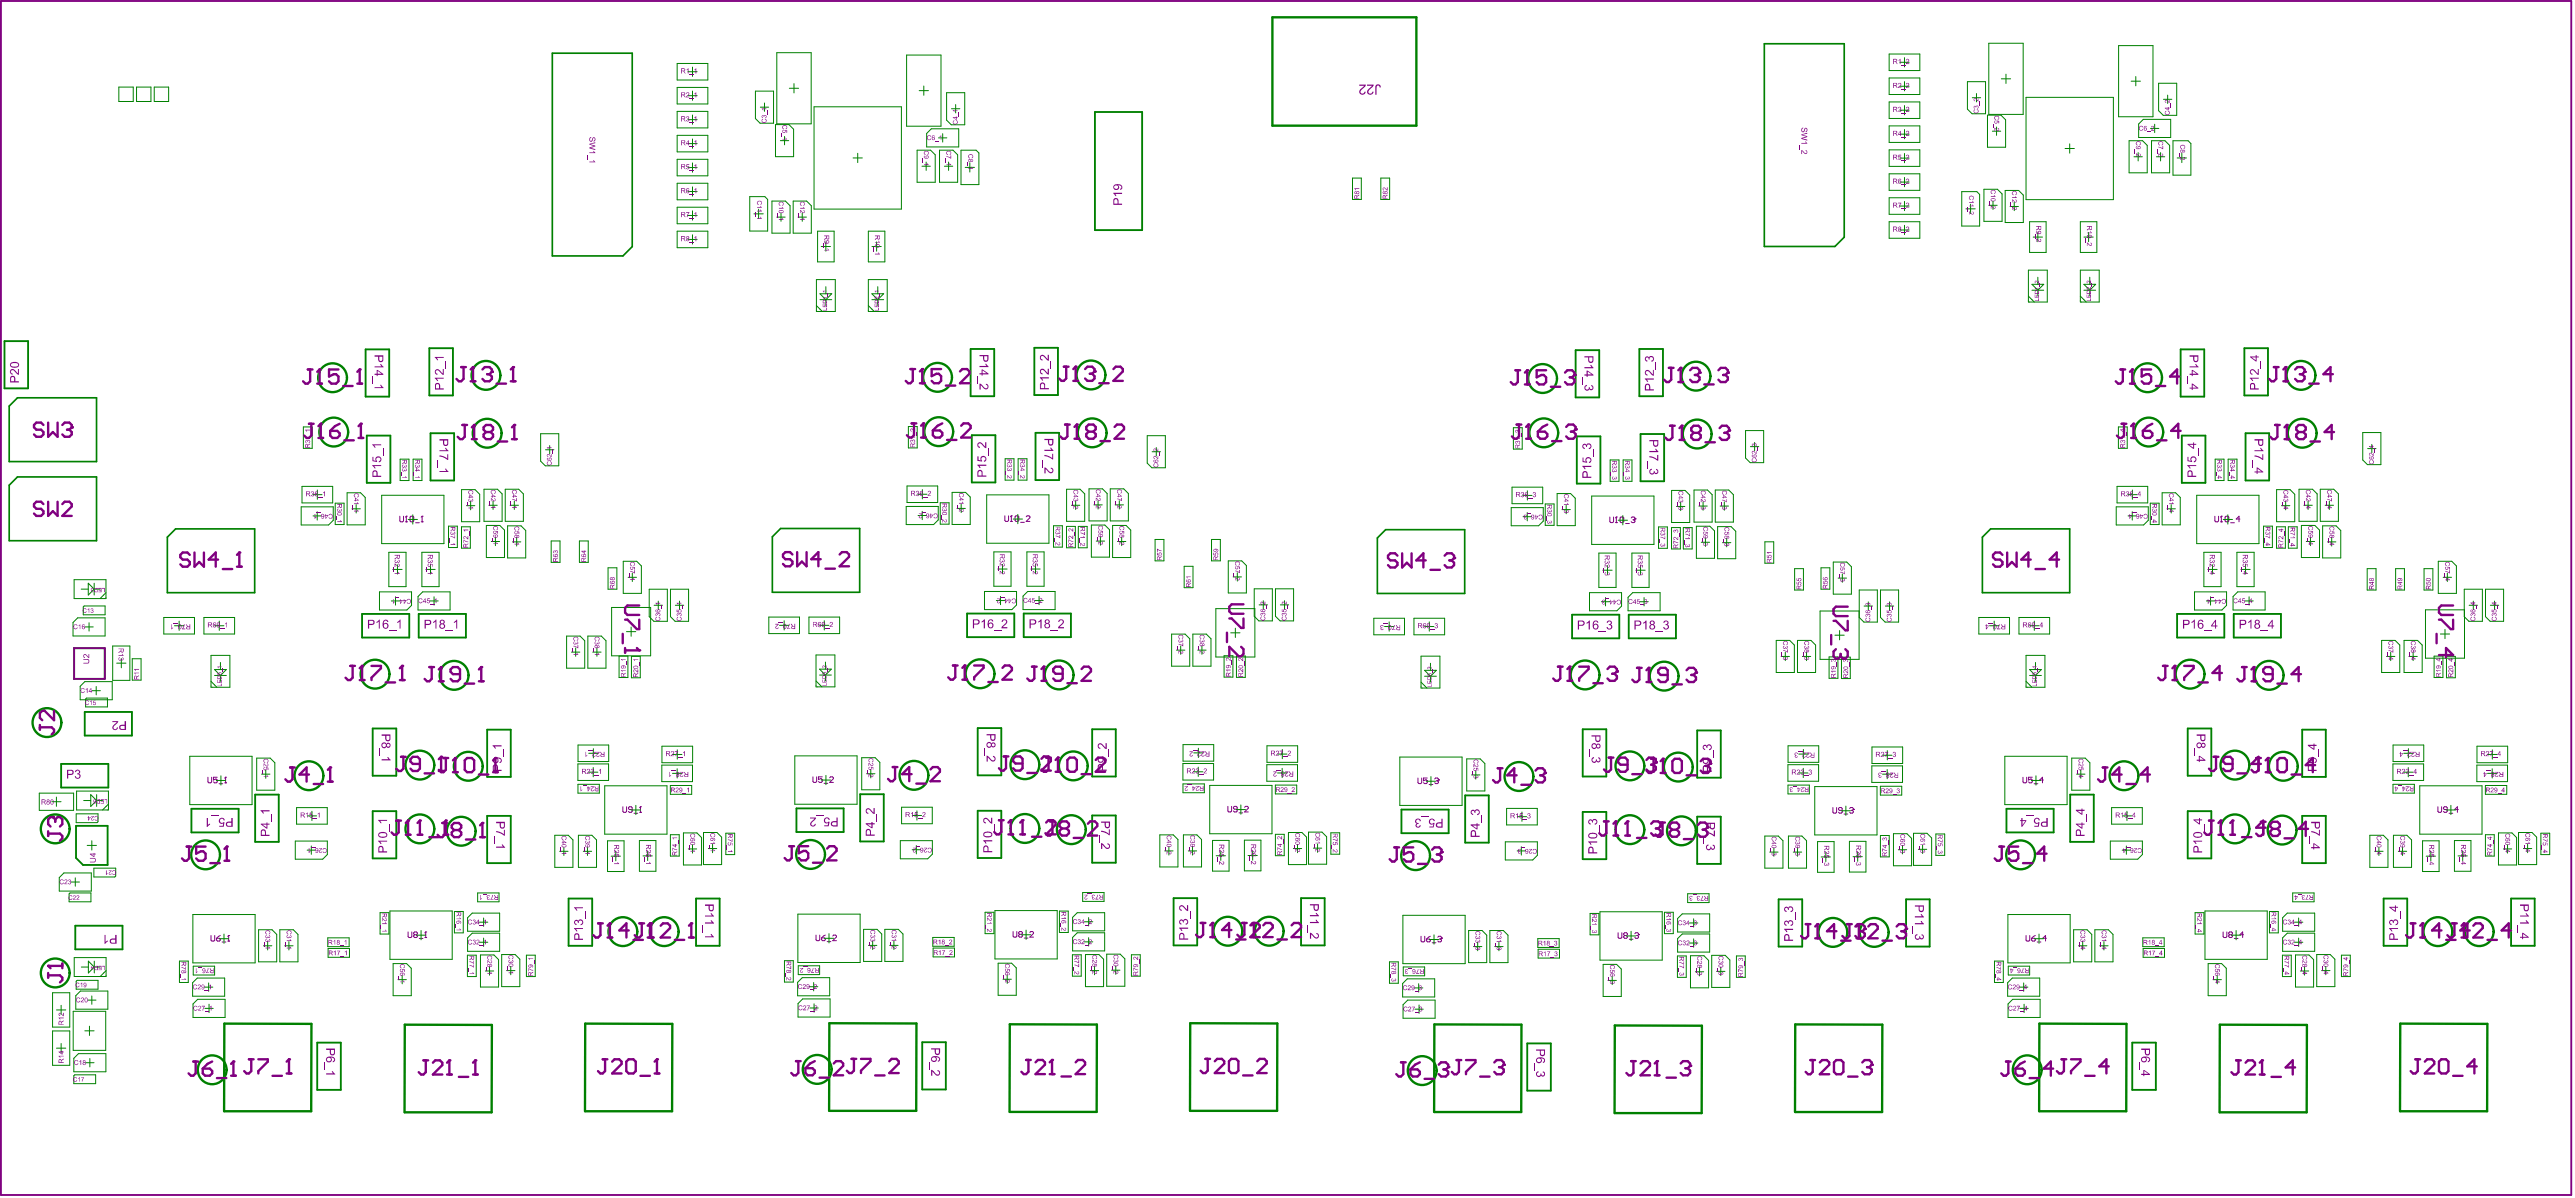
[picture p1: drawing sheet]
<svg xmlns="http://www.w3.org/2000/svg" width="461mm" height="214mm" viewBox="0 0 461 214" stroke-linecap="round" stroke-linejoin="round" font-family="sans-serif">
<path d="M.2 .2h460.2v213.8h-460.2zM13.3 116.1h5.5v5.4h-5.5z" fill="none" stroke="#800080" stroke-width=".33"/>
<g fill="none" stroke="#800080" stroke-width=".18">
<path d="M71.6 92.4v.9l.2 .1h.3l.2-.1v-.9M72.6 93.4h.3M72.8 92.4h.1M72.8 92.4v1M72.8 92.4l-.2 .2M73.4 92.6l.2-.2h.3l.2 .2v.7l-.2 .1h-.3l-.2-.1zM74.4 93.6h.7M75.4 93.4h.4M75.6 92.4h.1M75.6 92.4v1M75.6 92.4l-.2 .2M179.9 92.4v.8l.2 .2h.3l.2-.2v-.8"/>
<path d="M180.9 93.4h.4M181.1 92.4h.1M181.1 92.4v1M181.1 92.4l-.2 .1M181.9 92.4h.4l.1 .1v.7l-.1 .2h-.4l-.1-.2v-.7zM182.8 93.5h.6M183.8 92.5l.1-.1h.4l.1 .1v.2l-.6 .7h.6M288.3 92.6v.8l.1 .2h.4l.1-.2v-.8M289.3 93.6h.3M289.4 92.6h.1M289.4 92.6v1M289.4 92.6l-.1 .1"/>
<path d="M290.3 92.6h.3l.2 .1v.7l-.2 .2h-.3l-.2-.2v-.7zM291.1 93.7h.7M292.1 92.7l.2-.1h.3l.2 .3M292.4 93.1h.2M292.6 93.1l.2 .1-.2 .4h-.3l-.2-.2M292.8 92.9h.1M292.8 92.9l-.2 .2M396.6 92.4v.9l.2 .1h.3l.2-.1v-.9M397.6 93.4h.3M397.8 92.4h.1M397.8 92.4v1M397.8 92.4l-.2 .2"/>
<path d="M398.4 92.6l.2-.2h.3l.2 .2v.7l-.2 .1h-.3l-.2-.1zM399.4 93.6h.7M401.1 92.9h-.7l.5-.5v1M37.2 139.2v.8l.2 .2h.3l.2-.2v-.8M38.9 139.2h-.7v.5l.4-.2 .3 .2v.3l-.2 .2h-.3l-.2-.2M40.4 139.2h.1M40.4 139.2v1M40.4 139.2l-.2 .1M145.6 139.1v.8l.1 .2h.4l.1-.2v-.8M147.2 139.1h-.6v.5l.3-.2 .3 .2v.3l-.1 .2h-.4l-.1-.2M148.6 139.3l.1-.2h.4l.1 .2v.1l-.6 .7h.6M253.9 139.3v.8l.2 .2h.3l.2-.2v-.8"/>
<path d="M255.6 139.3h-.7v.5l.3-.2 .4 .2v.3l-.2 .2h-.3l-.2-.2M256.9 139.5l.2-.2h.3l.2 .3M257.2 139.8h.2M257.4 139.8l.2 .2-.2 .3h-.3l-.2-.2M257.6 139.6h.1M257.6 139.6l-.2 .2M362.2 139.2v.8l.2 .2h.3l.2-.2v-.8M363.9 139.2h-.7v.5l.4-.2 .3 .2v.3l-.2 .2h-.3l-.2-.2M365.9 139.7h-.7l.5-.5v1M39.2 140.3h.7M40.2 140.2h.4M111.5 144.4v.9l.2 .1h.3l.2-.1v-.9"/>
<path d="M113.2 144.9h-.5l-.2-.1 .2-.4h.3l.2 .2v.7l-.2 .1h-.3l-.2-.1M113.5 145.6h.7M114.5 145.4h.4M114.7 144.4h.1M114.7 144.4v1M114.7 144.4l-.2 .2M147.6 140.2h.6M219.9 144.4v.8l.1 .2h.4l.1-.2v-.8M221.5 144.9h-.5l-.1-.2 .1-.3h.4l.1 .1v.7l-.1 .2h-.4l-.1-.2M221.9 145.5h.6M222.9 144.5l.1-.1h.4l.1 .1v.2l-.6 .7h.6M255.9 140.5h.7"/>
<path d="M328.2 144.6v.8l.2 .2h.3l.2-.2v-.8M329.9 145.1h-.5l-.2-.2 .2-.3h.3l.2 .1v.7l-.2 .2h-.3l-.2-.2M330.2 145.7h.7M331.2 144.7l.2-.1h.3l.2 .3M331.5 145.1h.2M331.7 145.1l.2 .1-.2 .4h-.3l-.2-.2M331.9 144.9h.1M331.9 144.9l-.2 .2M364.2 140.3h.7M436.5 144.4v.9l.2 .1h.3l.2-.1v-.9M438.2 144.9h-.5l-.2-.1 .2-.4h.3l.2 .2v.7l-.2 .1h-.3l-.2-.1M438.5 145.6h.7"/>
<path d="M440.2 144.9h-.7l.5-.5v1M37.8 167.5v.8l.1 .2h.4l.1-.2v-.8M38.8 168h.5l.1 .3-.1 .2h-.4l-.1-.2zM39.4 167.5l-.6 .5M39.8 168.7h.6M40.8 168.5h.3M40.9 167.5h.1M40.9 167.5v1M40.9 167.5l-.1 .2M73.1 166.9v.8l.1 .2h.4l.1-.2v-.8M74.2 167.4l-.1 .1 .1 .4h.4l.1-.2-.1-.3M74.2 167.4l-.1-.2 .1-.3h.4l.1 .1-.1 .4"/>
<path d="M74.2 167.4h.4M75.1 168h.6M76.1 167.9h.3M76.2 166.9h.1M76.2 166.9v1M76.2 166.9l-.1 .1M146.1 167.4v.9l.2 .1h.3l.2-.1v-.9M147.1 167.9h.5l.2 .4-.2 .1h-.3l-.2-.1zM147.8 167.4l-.7 .5M148.1 168.6h.7M149.1 167.6l.2-.2h.3l.2 .2v.2l-.7 .6h.7M181.4 166.8v.8l.2 .2h.3l.2-.2v-.8"/>
<path d="M182.6 167.3l-.2 .2 .2 .3h.3l.2-.2-.2-.3M182.6 167.3l-.2-.2 .2-.3h.3l.2 .2-.2 .3M182.6 167.3h.3M183.4 167.9h.7M184.4 167l.2-.2h.3l.2 .2v.1l-.7 .7h.7M254.5 167.6v.9l.1 .1h.3l.2-.1v-.9M255.4 168.1h.5l.2 .4-.2 .1h-.3l-.2-.1zM256.1 167.6l-.7 .5M256.4 168.8h.7M257.4 167.8l.2-.2h.3l.2 .4M257.8 168.1h.1M257.9 168.1l.2 .2-.2 .3h-.3l-.2-.1"/>
<path d="M258.1 168h.1M258.1 168l-.2 .1M289.7 167v.8l.2 .2h.3l.2-.2v-.8M290.9 167.5l-.2 .2 .2 .3h.3l.2-.2-.2-.3M290.9 167.5l-.2-.2 .2-.3h.3l.2 .2-.2 .3M290.9 167.5h.3M291.7 168.2h.7M292.7 167.2l.2-.2h.3l.2 .3M293.1 167.5h.1M293.2 167.5l.2 .2-.2 .3h-.3l-.2-.2M293.4 167.3h.1M293.4 167.3l-.2 .2"/>
<path d="M362.8 167.5v.8l.2 .2h.3l.1-.2v-.8M363.8 168h.5l.1 .3-.1 .2h-.4l-.1-.2zM364.4 167.5l-.6 .5M364.8 168.7h.6M366.4 168h-.6l.5-.5v1M398.1 166.9v.8l.1 .2h.4l.1-.2v-.8M399.2 167.4l-.1 .1 .1 .4h.4l.1-.2-.1-.3M399.2 167.4l-.1-.2 .1-.3h.4l.1 .1-.1 .4M399.2 167.4h.4M400.1 168h.6M401.7 167.4h-.6l.5-.5v1"/>
</g>
<g fill="none" stroke="#008000" stroke-width=".18">
<path d="M21.3 15.6h2.6v2.6h-2.6zM24.4 15.6h2.6v2.6h-2.6zM27.6 15.6h2.6v2.6h-2.6zM121.3 11.4h5.4v2.9h-5.4zM121.3 15.7h5.4v2.9h-5.4zM121.3 19.9h5.4v3h-5.4zM123.2 17.1h1.6M123.2 12.8h1.6M124 12v1.7M124 16.3v1.7M135.3 16.3h3.2v5.8h-2.4l-.8-.9zM136.1 19.2h1.5"/>
<path d="M136.9 18.4v1.5M139.1 9.4h6.2v12.8h-6.2zM141.3 15.8h1.7M142.2 15v1.6M145.8 19.1h15.6v18.3h-15.6zM162.3 9.9h6.2v12.7h-6.2zM164.6 16.2h1.6M165.4 15.4v1.7M169.5 16.6h3.2v5.7h-2.4l-.8-.8zM170.4 19.5h1.5M171.1 18.7v1.5M338.3 9.7h5.5v2.9h-5.5z"/>
<path d="M338.3 14h5.5v2.9h-5.5zM338.3 18.3h5.5v2.9h-5.5zM340.2 19.7h1.7M340.2 15.4h1.7M340.2 11.2h1.7M341 10.3v1.7M341 14.6v1.7M341 18.9v1.7M352.3 14.6h3.2v5.8h-2.4l-.8-.9zM353.2 17.5h1.5M353.9 16.7v1.5M356.1 7.7h6.2v12.8h-6.2z"/>
<path d="M358.4 14.1h1.6M359.2 13.3v1.6M362.8 17.4h15.6v18.3h-15.6zM379.4 8.2h6.1v12.7h-6.1zM381.6 14.5h1.7M382.4 13.7v1.7M386.5 14.9h3.3v5.8h-2.4l-.9-.9zM387.4 17.8h1.5M388.1 17v1.5M121.3 24.2h5.4v3h-5.4zM121.3 28.5h5.4v3h-5.4zM121.3 32.8h5.4v3h-5.4z"/>
<path d="M121.3 37.1h5.4v3h-5.4zM123.2 38.6h1.6M123.2 34.3h1.6M123.2 30h1.6M123.2 25.7h1.6M123.2 21.4h1.6M124 20.6v1.7M124 24.9v1.6M124 29.2v1.6M124 33.5v1.6M124 37.7v1.7M134.3 35.2h2.7l.5 .5v5.7h-3.2z"/>
<path d="M135 38.3h1.7M135.8 37.5v1.6M138.2 36h2.4l.9 .8v4.9h-3.3zM138.9 22.3h2.4l.8 .8v5h-3.2zM139.1 38.9h1.5M139.7 25.2h1.5M139.8 38.1v1.5M140.5 24.4v1.5M142 36h2.4l.9 .8v4.9h-3.3zM142.9 38.9h1.5M143.7 38.1v1.5M152.8 28.3h1.6"/>
<path d="M153.6 27.4v1.7M164.2 26.9h2.4l.9 .8v4.9h-3.3zM165.1 29.8h1.5M165.8 29v1.5M166.8 23.1h4.9v3.2h-5.8v-2.4zM168 24.7h1.5M168.2 26.9h2.4l.9 .8v4.9h-3.3zM168.8 23.9v1.5M169.1 29.8h1.5M169.9 29v1.5M172.1 26.9h2.7l.5 .5v5.7h-3.2zM172.8 30h1.7"/>
<path d="M173.7 29.1v1.7M242.2 31.9h1.6v3.8h-1.6zM247.3 31.9h1.5v3.8h-1.5zM338.3 22.5h5.5v3h-5.5zM338.3 26.8h5.5v3h-5.5zM338.3 31.1h5.5v3h-5.5zM338.3 35.4h5.5v3h-5.5zM338.3 39.7h5.5v3h-5.5zM340.2 36.9h1.7M340.2 32.6h1.7M340.2 24h1.7M340.2 28.3h1.7"/>
<path d="M341 23.2v1.7M341 27.5v1.6M341 31.8v1.6M341 36.1v1.6M351.3 34.3h2.7l.5 .5v5.7h-3.2zM352 37.4h1.7M352.9 36.6v1.6M355.2 33.9h2.5l.8 .8v4.9h-3.3zM355.9 20.6h2.4l.8 .8v5h-3.2zM356.1 36.8h1.5M356.8 23.5h1.4M356.9 36v1.5"/>
<path d="M357.5 22.7v1.5M359 34.1h2.5l.8 .8v4.9h-3.3zM359.9 37h1.5M360.7 36.2v1.5M363.4 39.7h3v5.5h-3zM369.8 26.6h1.6M370.6 25.8v1.6M372.5 39.7h3v5.5h-3zM381.2 25.2h2.4l.9 .8v4.9h-3.3zM382.1 28.1h1.5M382.9 27.3v1.5M383.8 21.4h4.9v3.2h-5.8v-2.4z"/>
<path d="M385.1 23h1.5M385.3 25.2h2.4l.8 .8v4.9h-3.2zM385.8 22.2v1.5M386.1 28.1h1.5M386.9 27.3v1.5M389.1 25.2h2.7l.5 .5v5.7h-3.2zM389.8 28.3h1.7M390.7 27.4v1.7M121.3 41.4h5.4v2.9h-5.4zM123.2 42.9h1.6M124 42v1.7M146.2 50.1h3.4v5.7h-3.4z"/>
<path d="M146.2 54.7l1 1.1M146.4 41.4h3v5.5h-3zM146.8 52.6h2.1l-1 1.1zM146.8 53.7h2.1M147 44.1h1.7M147.9 43.3v1.7M147.9 51.3v1.3M147.9 53.7v1M155.5 41.4h2.9v5.5h-2.9zM155.5 50.1h3.4v5.7h-3.4zM155.5 54.7l1 1.1M156.1 52.6h2.1l-1 1.1z"/>
<path d="M156.1 53.7h2.1M156.1 44.1h1.7M157 43.3v1.7M157.2 51.3v1.3M157.2 53.7v1M340.2 41.2h1.7M341 40.3v1.7M363.2 53l1.1 1.1M363.2 48.4h3.4v5.7h-3.4zM363.8 50.9h2.2l-1.1 1.1zM363.8 52h2.2M364.1 42.4h1.6"/>
<path d="M364.9 41.6v1.7M364.9 49.6v1.3M364.9 52v1M372.5 48.4h3.4v5.7h-3.4zM372.5 53l1.1 1.1M373.1 50.9h2.2l-1.1 1.1zM373.1 52h2.2M373.2 42.4h1.6M374 41.6v1.7M374.2 49.6v1.3M374.2 52v1M54.3 76.4h1.6v3.9h-1.6z"/>
<path d="M96.8 77.7h3.3v5.7h-2.5l-.8-.8zM98.4 79.8v1.5M162.7 76.4h1.5v3.8h-1.5zM205.4 78h3.3v5.8h-2.4l-.9-.9zM271 76.6h1.6v3.8h-1.6zM312.6 77.1h3.2v5.7h-2.4l-.8-.8zM313.4 80h1.5M314.2 79.2v1.5M379.3 76.4h1.6v3.9h-1.6zM423.1 77.4h3.2v5.8h-2.4l-.8-.8zM424.7 79.6v1.5M53.9 90.7h5.8v2.5l-.9 .8h-4.9z"/>
<path d="M54.1 87.1h5.5v2.9h-5.5zM56 88.6h1.7M56.1 92.4h1.5M56.8 91.6v1.5M56.8 87.7v1.7M60 90.1h1.6v3.8h-1.6zM62.2 88.2h2.4l.8 .9v4.9h-3.2zM63 91.1h1.5M63.8 90.4v1.4M68.3 88.7h11.2v8.6h-11.2zM69.6 98.9h3.1v6.1h-3.1zM71.6 82.2h1.6v3.8h-1.6z"/>
<path d="M73.1 93h1.6M73.9 92.2v1.6M74 82.2h1.6v3.8h-1.6zM75.5 98.9h3.1v6.1h-3.1zM80.3 94.2h1.6v3.8h-1.6zM82.6 94.3h1.6v3.8h-1.6zM82.6 87.7h2.5l.8 .8v4.9h-3.3zM83.5 90.5h1.5M84.3 89.8v1.5M86.7 87.6h2.4l.8 .8v4.9h-3.2zM87.1 94.1h2.4l.8 .8v4.9h-3.2zM87.5 90.5h1.5"/>
<path d="M88 96.9h1.5M88.3 89.7v1.5M88.7 96.2v1.5M90.5 87.6h2.4l.8 .8v4.9h-3.2zM90.9 94.1h2.4l.8 .9v4.9h-3.2zM91.3 90.5h1.5M91.8 97h1.5M92.1 89.7v1.5M92.5 96.3v1.5M97.7 80.5h1.5M98.7 96.9h1.6v3.8h-1.6zM103.7 96.9h1.6v3.8h-1.6z"/>
<path d="M162.3 90.7h5.7v2.4l-.8 .8h-4.9zM162.4 87h5.5v3h-5.5zM164.3 88.5h1.7M164.4 92.3h1.5M165.1 91.5v1.5M165.2 87.7v1.6M168.4 90h1.5v3.8h-1.5zM170.5 88.2h2.4l.8 .8v4.9h-3.2zM171.4 91h1.5M172.1 90.3v1.5M176.7 88.6h11.1v8.7h-11.1zM178 98.8h3v6.2h-3z"/>
<path d="M180 82.1h1.6v3.9h-1.6zM181.4 92.9h1.7M182.3 92.1v1.7M182.3 82.1h1.6v3.9h-1.6zM183.9 98.8h3.1v6.2h-3.1zM188.6 94.1h1.6v3.9h-1.6zM191 94.2h1.6v3.9h-1.6zM191 87.6h2.4l.8 .8v4.9h-3.2zM191.9 90.5h1.5M192.6 89.7v1.5M193.1 94.2h1.6v3.9h-1.6zM195 87.5h2.4l.8 .9v4.9h-3.2z"/>
<path d="M195.4 94h2.4l.9 .8v4.9h-3.3zM195.9 90.4h1.5M196.3 96.9h1.5M196.6 89.6v1.5M197 96.1v1.5M198.8 87.5h2.4l.8 .9v4.9h-3.2zM199.2 94.1h2.4l.9 .8v4.9h-3.3zM199.7 90.4h1.5M200.1 96.9h1.5M200.4 89.6v1.5M200.8 96.2v1.5M206.3 80.9h1.5"/>
<path d="M206.8 96.6h1.6v3.8h-1.6zM207 80.1v1.5M216.9 96.6h1.6v3.8h-1.6zM270.6 90.9h5.7v2.4l-.8 .8h-4.9zM270.7 87.2h5.5v3h-5.5zM272.7 88.7h1.6M272.7 92.5h1.5M273.5 91.8v1.5M273.5 87.9v1.6M276.7 90.2h1.6v3.9h-1.6zM278.8 88.4h2.4l.9 .8v4.9h-3.3zM279.7 91.2h1.5"/>
<path d="M280.4 90.5v1.5M285 88.8h11.2v8.7h-11.2zM286.3 99h3.1v6.2h-3.1zM288.3 82.3h1.6v3.9h-1.6zM289.8 93.1h1.6M290.6 92.3v1.7M290.6 82.3h1.6v3.9h-1.6zM292.2 99h3.1v6.2h-3.1zM297 94.3h1.6v3.9h-1.6zM299.3 94.5h1.6v3.8h-1.6zM299.3 87.8h2.4l.9 .8v4.9h-3.3zM300.2 90.7h1.5"/>
<path d="M300.9 89.9v1.5M301.4 94.5h1.6v3.8h-1.6zM303.3 87.7h2.4l.9 .9v4.9h-3.3zM303.8 94.2h2.4l.8 .8v5h-3.2zM304.2 90.6h1.5M304.6 97.1h1.5M305 89.9v1.5M305.4 96.3v1.5M307.1 87.7h2.4l.9 .9v4.9h-3.3zM307.6 94.3h2.4l.8 .8v4.9h-3.2zM308 90.6h1.5M308.4 97.2h1.5"/>
<path d="M308.8 89.9v1.5M309.2 96.4v1.5M316 97h1.6v3.8h-1.6zM378.9 90.7h5.8v2.5l-.9 .8h-4.9zM379.1 87.1h5.5v2.9h-5.5zM381 88.6h1.7M381.1 92.4h1.5M381.8 91.6v1.5M381.8 87.7v1.7M385 90.1h1.6v3.8h-1.6zM387.2 88.2h2.4l.8 .9v4.9h-3.2zM388 91.1h1.5"/>
<path d="M388.8 90.4v1.4M393.3 88.7h11.2v8.6h-11.2zM394.6 98.9h3.1v6.1h-3.1zM396.6 82.2h1.6v3.8h-1.6zM398.1 93h1.7M398.9 92.2v1.6M399 82.2h1.6v3.8h-1.6zM400.5 98.9h3.1v6.1h-3.1zM405.3 94.2h1.6v3.8h-1.6zM407.6 94.3h1.6v3.8h-1.6zM407.7 87.7h2.4l.8 .8v4.9h-3.2zM408.5 90.5h1.5"/>
<path d="M409.3 89.8v1.5M409.8 94.3h1.5v3.8h-1.5zM411.7 87.6h2.4l.8 .8v4.9h-3.2zM412.1 94.1h2.4l.8 .8v4.9h-3.2zM412.5 90.5h1.5M413 96.9h1.5M413.3 89.7v1.5M413.7 96.2v1.5M415.5 87.6h2.4l.8 .8v4.9h-3.2zM415.9 94.1h2.4l.8 .9v4.9h-3.2zM416.3 90.5h1.5M416.8 97h1.5"/>
<path d="M417.1 89.7v1.5M417.5 96.3v1.5M424 80.3h1.4M13.3 103.8h5.7v3.4h-5.7zM13.9 110.6h4.9v3.3h-5.7v-2.4zM14.5 105.5h1.3M15.1 108.5h3.7v1.6h-3.9v-1.4zM15.2 112.2h1.5M15.8 104.4l1.1 1.1-1.1 1zM15.9 111.5v1.5M16.9 104.4v2.1M16.9 105.5h1"/>
<path d="M19 106.1l-1.1 1.1M20.2 115.7h3.1v6.1h-3.1zM20.9 118.7h1.7M21.7 117.9v1.7M23.7 117.9h1.6v3.9h-1.6zM29.3 110.6h5.5v2.9h-5.5zM31.2 112h1.7M32.1 111.2v1.7M36.5 110.6h5.5v2.9h-5.5zM37.8 117.3h3.4v5.7h-3.4zM38.4 119.9h2.1l-1 1zM38.4 112h1.7"/>
<path d="M39.3 111.2v1.7M39.5 118.6v1.3M67.9 106h5.8v2.4l-.8 .8h-5zM70.1 107.6h1.5M70.3 102h1.7M70.8 106.8v1.5M71.2 101.1v1.7M75.7 106h4.9v3.2h-5.7v-2.4zM76.3 102h1.6M77 107.6h1.5M77.1 101.1v1.7M77.7 106.8v1.5"/>
<path d="M101.5 113.9h2.4l.8 .8v4.9h-3.2zM102.3 116.8h1.5M103.1 116v1.5M105.3 113.9h2.4l.8 .8v4.9h-3.2zM106.1 116.8h1.5M106.9 116v1.5M108.9 101.7h1.6v3.8h-1.6zM109.5 108.8h7v8.6h-7zM110.9 117.5h1.5v3.8h-1.5zM111.6 100.5h2.4l.8 .8v4.9h-3.2zM112.2 113.1h1.6M112.5 103.4h1.5"/>
<path d="M113 112.3v1.6M113.1 117.5h1.5v3.8h-1.5zM113.2 102.6v1.5M116.2 105.5h3.3v5.7h-2.4l-.9-.8zM117.1 108.4h1.5M117.9 107.6v1.5M120.1 105.5h3.2v5.7h-2.4l-.8-.8zM120.9 108.4h1.5M121.7 107.6v1.5M137.7 110.5h5.5v2.9h-5.5zM139.6 112h1.6M140.4 111.1v1.7"/>
<path d="M144.8 110.5h5.5v2.9h-5.5zM146.1 117.3h3.4v5.7h-3.4zM146.8 119.8h2.1l-1.1 1.1zM146.8 112h1.6M147.6 111.1v1.7M147.8 118.5v1.3M176.3 105.9h5.7v2.4l-.8 .8h-4.9zM178.4 107.5h1.5M178.7 101.9h1.6M179.2 106.8v1.5M179.5 101v1.7M184 105.9h4.9v3.2h-5.7v-2.4z"/>
<path d="M184.6 101.9h1.7M185.3 107.5h1.5M185.4 101v1.7M186.1 106.8v1.5M209.8 113.5h2.4l.8 .9v4.9h-3.2zM210.7 116.4h1.5M211.4 115.7v1.5M212 101.4h1.6v3.8h-1.6zM213.6 113.5h2.4l.8 .9v4.9h-3.2zM214.5 116.4h1.5M215.2 115.7v1.5M217.7 109h7v8.6h-7z"/>
<path d="M219.2 117.4h1.6v3.8h-1.6zM219.9 100.4h2.4l.9 .9v4.9h-3.3zM220.4 113.3h1.6M220.8 103.3h1.5M221.2 112.5v1.6M221.4 117.4h1.6v3.9h-1.6zM221.6 102.5v1.5M224.6 105.4h3.2v5.8h-2.4l-.8-.9zM225.5 108.3h1.5M226.2 107.5v1.5M228.4 105.4h3.2v5.8h-2.4l-.8-.9zM229.3 108.3h1.5"/>
<path d="M230 107.5v1.5M246 110.7h5.5v3h-5.5zM247.9 112.2h1.7M248.7 111.3v1.7M253.2 110.7h5.5v3h-5.5zM254.5 117.5h3.3v5.7h-3.3zM255.1 112.2h1.7M255.9 111.3v1.7M256.1 118.7v1.3M284.6 106.1h5.8v2.4l-.9 .9h-4.9zM286.7 107.7h1.5M287 102.1h1.7"/>
<path d="M287.5 107v1.5M287.8 101.3v1.6M292.4 106.1h4.9v3.3h-5.8v-2.5zM292.9 102.1h1.7M293.6 107.7h1.5M293.8 101.3v1.6M294.4 107v1.5M318.1 114.7h2.4l.8 .8v4.9h-3.2zM318.9 117.5h1.5M319.7 116.8v1.5M321.3 101.8h1.6v3.8h-1.6zM321.9 114.7h2.4l.8 .8v4.9h-3.2z"/>
<path d="M322.7 117.5h1.5M323.5 116.8v1.5M325.9 109.4h7v8.7h-7zM326.1 101.7h1.6v3.8h-1.6zM327.5 117.6h1.6v3.8h-1.6zM328.3 100.6h2.4l.8 .9v4.9h-3.2zM328.6 113.7h1.6M329.1 103.5h1.5M329.4 112.9v1.7M329.7 117.7h1.6v3.8h-1.6zM329.9 102.8v1.5M332.9 105.6h3.3v5.8h-2.5l-.8-.9z"/>
<path d="M333.8 108.5h1.5M334.5 107.8v1.5M336.7 105.6h3.3v5.8h-2.4l-.9-.9zM337.6 108.5h1.5M338.3 107.8v1.5M354.3 110.6h5.5v2.9h-5.5zM356.2 112h1.7M357.1 111.2v1.7M361.5 110.6h5.5v2.9h-5.5zM362.8 117.3h3.4v5.7h-3.4zM363.4 119.9h2.1l-1 1zM363.4 112h1.7"/>
<path d="M364.3 111.2v1.7M364.5 118.6v1.3M393 106h5.7v2.4l-.8 .8h-4.9zM395.1 107.6h1.5M395.3 102h1.7M395.8 106.8v1.5M396.2 101.1v1.7M400.7 106h4.9v3.2h-5.7v-2.4zM401.3 102h1.6M402 107.6h1.5M402.1 101.1v1.7M402.7 106.8v1.5"/>
<path d="M423.9 101.8h1.6v3.8h-1.6zM426.5 114.7h2.4l.8 .8v4.9h-3.2zM427.3 117.5h1.5M428.1 116.8v1.5M429 101.8h1.5v3.8h-1.5zM430.5 114.7h2.4l.8 .8v4.9h-3.2zM431.3 117.5h1.5M432.1 116.8v1.5M434.1 101.8h1.5v3.8h-1.5zM434.3 109.2h7v8.6h-7zM435.9 117.5h1.5v3.8h-1.5zM436.6 100.5h2.4l.8 .8v4.9h-3.2z"/>
<path d="M437 113.5h1.6M437.5 103.4h1.5M437.8 112.7v1.6M438.1 117.5h1.5v3.8h-1.5zM438.2 102.6v1.5M441.2 105.5h3.3v5.7h-2.4l-.9-.8zM442.1 108.4h1.5M442.9 107.6v1.5M445.1 105.5h3.2v5.7h-2.4l-.8-.8zM445.9 108.4h1.5M446.7 107.6v1.5M15.2 122h4.9v3.3h-5.7v-2.4z"/>
<path d="M15.5 125h3.7v1.6h-3.9v-1.4zM16.5 123.7h1.5M17.2 122.9v1.5M34 135.4h11.1v8.7h-11.1zM37.8 122l1 1M38.4 120.9h2.1M38.7 139.7h1.7M39.5 120.9v1.1M39.6 138.9v1.7M46 135.7h2.4l.8 .9v4.9h-3.2zM46.8 138.6h1.5M47.6 137.9v1.5"/>
<path d="M103.5 136.8h5.5v2.9h-5.5zM103.5 133.4h5.5v2.9h-5.5zM105.4 138.3h1.7M105.4 134.9h1.7M106.2 137.4v1.7M106.2 134v1.7M118.5 137h5.5v2.9h-5.5zM118.5 133.6h5.5v3h-5.5zM120.4 138.5h1.7M120.4 135.1h1.7M121.3 137.6v1.7M121.3 134.2v1.7"/>
<path d="M142.3 135.3h11.2v8.7h-11.2zM146.1 121.9l1.1 1.1M146.8 120.9h2.1M147.1 139.7h1.6M147.8 120.9v1M147.9 138.8v1.7M154.3 135.7h2.4l.8 .8v4.9h-3.2zM155.2 138.5h1.5M155.9 137.8v1.5M211.8 136.7h5.5v3h-5.5zM211.8 133.3h5.5v3h-5.5zM213.7 138.2h1.7"/>
<path d="M213.8 134.8h1.6M214.6 137.3v1.7M214.6 134v1.6M226.8 136.9h5.5v3h-5.5zM226.9 133.5h5.5v3h-5.5zM228.8 138.4h1.6M228.8 135h1.6M229.6 137.6v1.6M229.6 134.2v1.6M250.7 135.5h11.1v8.7h-11.1zM254.5 122.1l1 1.1M255.1 120h2.1l-1.1 1.1z"/>
<path d="M255.1 121.1h2.1M255.4 139.9h1.7M256.1 121.1v1M256.2 139v1.7M262.6 135.9h2.4l.9 .8v4.9h-3.3zM263.5 138.7h1.5M264.3 138v1.5M320.1 136.9h5.5v3h-5.5zM320.2 133.5h5.5v3h-5.5zM322.1 138.4h1.6M322.1 135h1.6M322.9 137.6v1.6"/>
<path d="M322.9 134.2v1.6M335.2 137.1h5.5v3h-5.5zM335.2 133.7h5.5v3h-5.5zM337.1 138.6h1.7M337.1 135.2h1.7M337.9 137.8v1.6M337.9 134.4v1.7M359 135.4h11.1v8.7h-11.1zM362.8 122l1 1M363.4 120.9h2.1M363.7 139.7h1.7M364.5 120.9v1.1"/>
<path d="M364.6 138.9v1.7M371 135.7h2.4l.8 .9v4.9h-3.2zM371.8 138.6h1.5M372.6 137.9v1.5M428.5 136.8h5.5v2.9h-5.5zM428.5 133.4h5.5v2.9h-5.5zM430.4 138.3h1.7M430.4 134.9h1.7M431.2 137.4v1.7M431.2 134v1.7M443.5 137h5.5v2.9h-5.5zM443.5 133.6h5.5v3h-5.5z"/>
<path d="M445.4 138.5h1.7M445.4 135.1h1.7M446.3 137.6v1.7M446.3 134.2v1.7M7 142h6.2v3.1h-6.2zM9.3 143.5h1.6M10.1 142.7v1.7M11.4 156.3h5v3.2h-5.8v-2.4zM12.5 159.9h3.8v1.6h-3.9v-1.5zM12.7 157.9h1.5M13.5 157.2v1.5M13.6 145.7h4v1.4l-.2 .2h-3.8z"/>
<path d="M13.7 141.6h5.7v3.4h-5.7zM15 143.3h1.2M15.6 151.4h1.7M16.2 142.3l1.1 1-1.1 1.1zM16.4 150.5v1.7M16.8 155.4h3.9v1.4l-.1 .2h-3.8zM17.3 142.3v2.1M17.3 143.3h1.1M19.4 144l-1 1M52.9 150.6h5.7v2.4l-.8 .8h-4.9zM53.1 144.6h5.5v3h-5.5zM55 152.2h1.5"/>
<path d="M55 146.1h1.7M55.7 151.5v1.5M55.9 145.2v1.7M85.5 159.9h3.9v1.6h-3.9zM99.3 149.5h2.5l.8 .9v4.9h-3.3zM100.2 152.4h1.5M101 151.7v1.5M103.5 140.4h3.8v1.6h-3.8zM103.6 149.5h2.4l.8 .9v4.9h-3.2zM104.4 152.4h1.5M105.2 151.7v1.5M108.3 140.7h11.1v8.6h-11.1z"/>
<path d="M108.8 150.5h2.9v5.5h-2.9zM109.4 153.3h1.7M110.3 152.5v1.6M113 145h1.7M113.9 144.2v1.7M114.5 150.5h2.9v5.5h-2.9zM115.1 153.2h1.7M116 152.4v1.7M120 140.6h3.9v1.6h-3.9zM120 149.4h1.6v3.9h-1.6zM122.4 149.1h2.4l.8 .9v4.9h-3.2zM123.3 152h1.4"/>
<path d="M124 151.2v1.5M126 149.1h2.4l.8 .8v4.9h-3.2zM126.8 151.9h1.5M127.6 151.2v1.5M130 149.2h1.6v3.8h-1.6zM161.2 150.5h5.7v2.4l-.8 .9h-4.9zM161.4 144.5h5.5v3h-5.5zM163.3 152.1h1.5M163.4 146h1.6M164.1 151.4v1.5M164.2 145.2v1.6M193.9 159.8h3.8v1.6h-3.8z"/>
<path d="M207.7 149.5h2.4l.8 .8v4.9h-3.2zM208.6 152.3h1.4M209.3 151.6v1.5M211.8 140.4h3.9v1.5h-3.9zM211.9 149.5h2.4l.8 .8v4.9h-3.2zM212.8 152.3h1.5M213.5 151.6v1.5M216.6 140.6h11.2v8.7h-11.2zM217.1 150.5h3v5.5h-3zM217.8 153.2h1.6M218.6 152.4v1.6M221.4 144.9h1.6"/>
<path d="M222.2 144.1v1.7M222.8 150.4h3v5.5h-3zM223.5 153.2h1.6M224.3 152.3v1.7M228.4 140.6h3.8v1.5h-3.8zM228.4 149.4h1.6v3.8h-1.6zM230.7 149.1h2.4l.9 .8v4.9h-3.3zM231.6 151.9h1.5M232.3 151.2v1.5M234.3 149h2.4l.8 .8v4.9h-3.2zM235.2 151.9h1.5M235.9 151.1v1.5"/>
<path d="M238.3 149.1h1.6v3.8h-1.6zM269.5 150.7h5.8v2.4l-.8 .9h-5zM269.8 144.7h5.5v3h-5.5zM271.7 152.3h1.5M271.7 146.2h1.7M272.4 151.6v1.5M272.5 145.4v1.6M316 149.7h2.4l.9 .8v4.9h-3.3zM316.9 152.6h1.5M317.6 151.8v1.5M320.2 140.6h3.8v1.5h-3.8zM320.2 149.7h2.4l.9 .8v4.9h-3.3z"/>
<path d="M321.1 152.6h1.5M321.9 151.8v1.5M324.9 140.8h11.2v8.7h-11.2zM325.5 150.7h2.9v5.5h-2.9zM326.1 153.4h1.7M326.9 152.6v1.7M329.7 145.2h1.7M330.5 144.3v1.7M331.2 150.6h2.9v5.5h-2.9zM331.8 153.4h1.7M332.6 152.5v1.7M336.7 140.8h3.8v1.6h-3.8z"/>
<path d="M336.7 149.6h1.6v3.8h-1.6zM339 149.3h2.5l.8 .8v4.9h-3.3zM339.9 152.1h1.5M340.7 151.4v1.5M342.6 149.2h2.4l.9 .8v4.9h-3.3zM343.5 152.1h1.5M344.3 151.3v1.5M346.6 149.3h1.6v3.8h-1.6zM377.9 150.6h5.7v2.4l-.8 .8h-4.9zM378.1 144.6h5.5v3h-5.5zM380 152.2h1.5M380 146.1h1.7"/>
<path d="M380.7 151.5v1.5M380.9 145.2v1.7M410.5 159.9h3.9v1.6h-3.9zM424.3 149.5h2.5l.8 .9v4.9h-3.3zM425.2 152.4h1.5M426 151.7v1.5M428.5 140.4h3.8v1.6h-3.8zM428.6 149.5h2.4l.8 .9v4.9h-3.2zM429.4 152.4h1.5M430.2 151.7v1.5M433.3 140.7h11.1v8.6h-11.1zM433.8 150.5h2.9v5.5h-2.9z"/>
<path d="M434.4 153.3h1.7M435.3 152.5v1.6M438 145h1.7M438.9 144.2v1.7M439.5 150.5h2.9v5.5h-2.9zM440.1 153.2h1.7M441 152.4v1.7M445 140.6h3.9v1.6h-3.9zM445 149.4h1.6v3.9h-1.6zM447.4 149.1h2.4l.8 .9v4.9h-3.2zM448.3 152h1.4M449 151.2v1.5"/>
<path d="M451 149.1h2.4l.8 .8v4.9h-3.2zM451.8 151.9h1.5M452.6 151.2v1.5M455 149.2h1.6v3.8h-1.6zM9.4 177.7h3.1v6.2h-3.1zM10.9 180v1.7M13.3 171.4h5.7v3.4h-5.7zM13.8 175.5h3.8v1.6h-4v-1.4zM14.4 177.4h4.9v3.3h-5.7v-2.4zM14.6 173.1h1.2M15.7 179.1h1.5M15.8 172.1l1.1 1-1.1 1.1z"/>
<path d="M16.4 178.3v1.5M16.9 172.1v2.1M16.9 173.1h1M19 173.8l-1.1 1M32.1 172.1h1.6v3.8h-1.6zM34.5 163.7h11.2v8.7h-11.2zM34.6 173h3.8v1.6h-3.8zM35.3 175.1h4.9v3.3h-5.7v-2.5zM35.4 178.9h4.9v3.3h-5.7v-2.4zM36.6 176.7h1.5M37.4 176v1.5M37.4 179.8v1.5"/>
<path d="M39.3 168.1h1.6M40.1 167.2v1.7M46.3 166.5h2.4l.8 .8v4.9h-3.2zM47.2 169.3h1.5M47.9 168.6v1.5M50.1 166.5h2.4l.9 .8v4.9h-3.3zM51 169.3h1.5M51.7 168.6v1.5M58.7 167.9h3.8v1.6h-3.8zM58.7 169.8h3.9v1.6h-3.9zM68.1 163.4h1.5v3.8h-1.5zM69.8 163.1h11.2v8.7h-11.2z"/>
<path d="M70.4 172.5h2.4l.8 .9v4.9h-3.2zM71.3 175.4h1.5M72 174.6v1.5M74.6 167.4h1.6M75.4 166.6v1.7M81.4 163.2h1.5v3.8h-1.5zM83.7 171h1.6v3.8h-1.6zM84.6 167.1h4.9v3.2h-5.8v-2.4zM84.6 163.5h4.9v3.2h-5.8v-2.4zM85.8 168.7h1.5M85.8 165.1h1.5M86 171h2.4l.9 .8v4.9h-3.3z"/>
<path d="M86.6 164.4v1.5M86.6 168v1.4M86.9 173.8h1.5M87.7 173.1v1.5M89.8 170.9h2.4l.9 .8v4.9h-3.3zM90.7 173.8h1.5M91.5 173v1.5M94.3 171h1.5v3.8h-1.5zM140.5 172h1.5v3.8h-1.5zM142.9 163.7h11.1v8.6h-11.1zM142.9 172.9h3.9v1.6h-3.9zM143.7 175h4.9v3.3h-5.8v-2.4z"/>
<path d="M143.7 178.8h4.9v3.3h-5.7v-2.4zM144.9 176.7h1.5M145.7 175.9v1.5M145.8 179.7v1.5M147.6 168h1.7M148.4 167.2v1.6M154.6 166.4h2.4l.9 .8v4.9h-3.3zM155.5 169.3h1.5M156.3 168.5v1.5M158.4 166.4h2.5l.8 .8v4.9h-3.3zM159.3 169.3h1.5M160.1 168.5v1.5"/>
<path d="M167 167.8h3.9v1.6h-3.9zM167.1 169.7h3.8v1.6h-3.8zM176.4 163.3h1.6v3.9h-1.6zM178.2 163h11.1v8.7h-11.1zM178.7 172.5h2.4l.9 .8v4.9h-3.3zM179.6 175.3h1.5M180.3 174.6v1.5M182.9 167.4h1.7M183.7 166.5v1.7M189.7 163.1h1.6v3.8h-1.6zM192 170.9h1.6v3.9h-1.6zM192.9 163.4h4.9v3.3h-5.7v-2.5z"/>
<path d="M192.9 167h4.9v3.3h-5.7v-2.5zM194.2 168.6h1.5M194.2 165h1.5M194.4 170.9h2.4l.8 .8v4.9h-3.2zM194.9 164.3v1.5M194.9 167.9v1.5M195.2 173.8h1.5M196 173v1.5M198.2 170.8h2.4l.8 .9v4.9h-3.2zM199 173.7h1.5M199.8 173v1.5M202.6 170.9h1.6v3.9h-1.6z"/>
<path d="M248.8 172.2h1.6v3.8h-1.6zM251.2 163.9h11.1v8.6h-11.1zM251.3 173.1h3.8v1.6h-3.8zM252 175.3h4.9v3.2h-5.7v-2.4zM252.1 179.1h4.9v3.2h-5.8v-2.4zM253.3 176.9h1.5M254 176.1v1.5M254.1 179.9v1.5M255.9 168.2h1.7M256.8 167.4v1.6M263 166.6h2.4l.8 .8v4.9h-3.2zM263.8 169.5h1.5"/>
<path d="M264.6 168.7v1.5M266.8 166.6h2.4l.8 .8v4.9h-3.2zM267.6 169.5h1.5M268.4 168.7v1.5M275.4 168h3.8v1.6h-3.8zM275.4 170h3.8v1.5h-3.8zM284.7 163.5h1.6v3.9h-1.6zM286.5 163.2h11.1v8.7h-11.1zM287.1 172.7h2.4l.8 .8v4.9h-3.2zM287.9 175.5h1.5M288.7 174.8v1.5M291.2 167.6h1.7"/>
<path d="M292.1 166.7v1.7M298 163.3h1.6v3.9h-1.6zM300.4 171.2h1.5v3.8h-1.5zM301.2 167.2h4.9v3.3h-5.7v-2.5zM301.2 163.6h4.9v3.3h-5.7v-2.4zM302.2 160h3.8v1.6h-3.8zM302.5 168.8h1.5M302.5 165.2h1.5M302.7 171.1h2.4l.8 .8v5h-3.2zM303.3 164.5v1.5M303.3 168.1v1.5M303.6 174h1.5"/>
<path d="M304.3 173.2v1.5M306.5 171h2.4l.8 .9v4.9h-3.2zM307.4 173.9h1.5M308.1 173.2v1.5M310.9 171.2h1.6v3.8h-1.6zM357.1 172.1h1.6v3.8h-1.6zM359.5 163.7h11.2v8.7h-11.2zM359.6 173h3.8v1.6h-3.8zM360.3 175.1h4.9v3.3h-5.7v-2.5zM360.4 178.9h4.9v3.3h-5.7v-2.4zM361.6 176.7h1.5M362.4 176v1.5"/>
<path d="M362.4 179.8v1.5M364.3 168.1h1.6M365.1 167.2v1.7M371.3 166.5h2.4l.8 .8v4.9h-3.2zM372.2 169.3h1.5M372.9 168.6v1.5M375.1 166.5h2.4l.9 .8v4.9h-3.3zM376 169.3h1.5M376.7 168.6v1.5M383.7 167.9h3.8v1.6h-3.8zM383.8 169.8h3.8v1.6h-3.8zM393.1 163.4h1.5v3.8h-1.5z"/>
<path d="M394.8 163.1h11.2v8.7h-11.2zM395.4 172.5h2.4l.8 .9v4.9h-3.2zM396.3 175.4h1.5M397 174.6v1.5M399.6 167.4h1.6M400.4 166.6v1.7M406.4 163.2h1.6v3.8h-1.6zM408.7 171h1.6v3.8h-1.6zM409.6 167.1h4.9v3.2h-5.8v-2.4zM409.6 163.5h4.9v3.2h-5.8v-2.4zM410.8 168.7h1.5M410.8 165.1h1.5"/>
<path d="M411 171h2.4l.9 .8v4.9h-3.3zM411.6 164.4v1.5M411.6 168v1.4M411.9 173.8h1.5M412.7 173.1v1.5M414.8 170.9h2.4l.9 .8v4.9h-3.3zM415.7 173.8h1.5M416.5 173v1.5M419.3 171h1.5v3.8h-1.5zM9.4 184.6h3.1v6.1h-3.1zM10.1 187.7h1.7M10.1 180.8h1.7"/>
<path d="M10.9 186.8v1.7M13.1 181.1h5.8v7h-5.8zM13.4 192.4h3.7v1.6h-3.9v-1.4zM14.1 188.6h4.9v3.3h-5.8v-2.4zM15.2 184.6h1.6M15.3 190.3h1.5M16 183.7v1.7M16.1 189.5v1.5M36.7 180.5h1.5M145 180.5h1.5M253.4 180.7h1.4M361.7 180.5h1.5"/>
</g>
<path d="M98.9 9.5h14.3v34.7l-1.7 1.6h-12.6zM315.9 7.8h14.3v34.7l-1.6 1.6h-12.7zM3.1 71.2h14.2v11.4h-15.7v-9.9zM3.1 85.4h14.2v11.4h-15.7v-9.9zM31.4 94.7h14.2v11.4h-15.6v-9.9zM139.8 94.6h14.1v11.4h-15.6v-9.9zM248.1 94.8h14.2v11.5h-15.7v-10zM356.4 94.7h14.2v11.4h-15.6v-9.9z" fill="none" stroke="#008000" stroke-width=".3"/>
<g fill="none" stroke="#008000" stroke-width=".33">
<path d="M196.1 20.1h8.4v21.1h-8.4zM.8 61.1h4.2v8.4h-4.2zM65.5 62.6h4.2v8.4h-4.2zM65.7 78h4.2v8.4h-4.2zM76.9 62.3h4.2v8.5h-4.2zM77.1 77.6h4.2v8.4h-4.2zM173.8 62.5h4.2v8.4h-4.2zM174 77.9h4.2v8.5h-4.2zM185.2 62.3h4.2v8.4h-4.2zM185.4 77.5h4.2v8.5h-4.2zM282.1 62.7h4.3v8.5h-4.3zM282.3 78.1h4.3v8.5h-4.3z"/>
<path d="M293.5 62.5h4.3v8.4h-4.3zM293.8 77.7h4.2v8.5h-4.2zM390.5 62.6h4.2v8.4h-4.2zM390.7 78h4.2v8.4h-4.2zM401.9 62.3h4.2v8.5h-4.2zM402.1 77.6h4.2v8.4h-4.2zM13.3 116.1h5.5v5.4h-5.5zM64.8 109.9h8.5v4.2h-8.5zM75 109.9h8.4v4.2h-8.4zM173.2 109.8h8.4v4.3h-8.4zM183.3 109.8h8.5v4.3h-8.5zM281.5 110.1h8.5v4.2h-8.5z"/>
<path d="M291.6 110.1h8.5v4.2h-8.5zM389.8 109.9h8.5v4.2h-8.5zM400 109.9h8.4v4.2h-8.4zM10.9 136.8h8.5v4.2h-8.5zM15.2 127.5h8.4v4.2h-8.4zM66.7 130.4h4.3v8.5h-4.3zM87.2 130.6h4.3v8.5h-4.3zM175.1 130.4h4.2v8.4h-4.2zM195.6 130.6h4.2v8.4h-4.2zM283.4 130.6h4.2v8.4h-4.2zM303.9 130.8h4.2v8.4h-4.2zM391.7 130.4h4.3v8.5h-4.3z"/>
<path d="M412.2 130.6h4.3v8.5h-4.3zM13.6 147.9h5.7v7h-4.4l-1.3-1.3zM34.3 144.8h8.4v4.2h-8.4zM45.7 142.3h4.2v8.4h-4.2zM66.7 145.2h4.3v8.5h-4.3zM87.2 146.1h4.3v8.4h-4.3zM142.6 144.7h8.5v4.3h-8.5zM154 142.2h4.2v8.5h-4.2zM175.1 145.2h4.2v8.4h-4.2zM195.6 146h4.2v8.5h-4.2zM250.9 144.9h8.5v4.3h-8.5zM262.4 142.4h4.2v8.5h-4.2z"/>
<path d="M283.4 145.4h4.2v8.4h-4.2zM303.9 146.2h4.2v8.5h-4.2zM359.3 144.8h8.4v4.2h-8.4zM370.7 142.3h4.2v8.4h-4.2zM391.7 145.2h4.3v8.5h-4.3zM412.2 146.1h4.3v8.4h-4.3zM13.5 165.7h8.4v4.3h-8.4zM101.8 160.9h4.2v8.4h-4.2zM124.6 160.9h4.3v8.4h-4.3zM210.1 160.8h4.3v8.5h-4.3zM233 160.8h4.2v8.5h-4.2zM318.5 161h4.2v8.5h-4.2z"/>
<path d="M341.3 161h4.2v8.5h-4.2zM426.8 160.9h4.2v8.4h-4.2zM449.6 160.9h4.3v8.4h-4.3zM56.8 186.7h4.2v8.4h-4.2zM165.1 186.6h4.3v8.5h-4.3zM273.5 186.8h4.2v8.5h-4.2zM381.8 186.7h4.2v8.4h-4.2z"/>
</g>
<g fill="none" stroke="#008000" stroke-width=".42">
<path d="M227.8 3.1h25.8v19.4h-25.8zM40.1 199l.1-15.7h15.6l-.1 15.7h-15.5M72.4 199.1l.1-15.6h15.6l-.1 15.6h-15.5M104.7 199l.1-15.7h15.6l-.1 15.7h-15.5M148.5 198.9v-15.7h15.6v15.7h-15.6M180.8 199.1v-15.7h15.6v15.7h-15.6M213.1 198.9v-15.7h15.6v15.7h-15.6M256.8 199.1v-15.7l15.6 .1v15.6h-15.6M289.1 199.3v-15.7h15.6v15.7h-15.6M321.4 199.1l.1-15.7 15.6 .1-.1 15.6h-15.5M365.1 199l.1-15.7h15.6l-.1 15.7h-15.5M397.4 199.1l.1-15.6h15.6l-.1 15.6h-15.5"/>
<path d="M429.7 199l.1-15.7h15.6l-.1 15.7h-15.5"/>
<circle cx="59.5" cy="67.6" r="2.58"/>
<circle cx="59.8" cy="77.4" r="2.58"/>
<circle cx="87" cy="67.2" r="2.58"/>
<circle cx="87.2" cy="77.6" r="2.58"/>
<circle cx="167.9" cy="67.6" r="2.58"/>
<circle cx="168.1" cy="77.3" r="2.58"/>
<circle cx="195.4" cy="67.1" r="2.58"/>
<circle cx="195.6" cy="77.5" r="2.58"/>
<circle cx="276.2" cy="67.8" r="2.58"/>
<circle cx="276.4" cy="77.5" r="2.58"/>
<circle cx="303.7" cy="67.3" r="2.58"/>
<circle cx="303.9" cy="77.7" r="2.58"/>
<circle cx="384.5" cy="67.6" r="2.58"/>
<circle cx="384.8" cy="77.4" r="2.58"/>
<circle cx="412" cy="67.2" r="2.58"/>
<circle cx="412.2" cy="77.6" r="2.58"/>
<circle cx="8.4" cy="129.4" r="2.58"/>
<circle cx="55.3" cy="138.9" r="2.58"/>
<circle cx="67.2" cy="120.7" r="2.58"/>
<circle cx="75.2" cy="137" r="2.58"/>
<circle cx="81.3" cy="120.9" r="2.58"/>
<circle cx="83.8" cy="137.2" r="2.58"/>
<circle cx="163.7" cy="138.8" r="2.58"/>
<circle cx="175.5" cy="120.6" r="2.58"/>
<circle cx="183.5" cy="136.9" r="2.58"/>
<circle cx="189.6" cy="120.8" r="2.58"/>
<circle cx="192.2" cy="137.1" r="2.58"/>
<circle cx="272" cy="139" r="2.58"/>
<circle cx="283.8" cy="120.8" r="2.58"/>
<circle cx="291.9" cy="137.1" r="2.58"/>
<circle cx="298" cy="121.1" r="2.58"/>
<circle cx="300.5" cy="137.3" r="2.58"/>
<circle cx="380.3" cy="138.9" r="2.58"/>
<circle cx="392.2" cy="120.7" r="2.58"/>
<circle cx="400.2" cy="137" r="2.58"/>
<circle cx="406.3" cy="120.9" r="2.58"/>
<circle cx="408.8" cy="137.2" r="2.58"/>
<circle cx="9.9" cy="148.4" r="2.58"/>
<circle cx="36.8" cy="153.1" r="2.58"/>
<circle cx="75.2" cy="148.4" r="2.58"/>
<circle cx="82.6" cy="148.8" r="2.58"/>
<circle cx="145.1" cy="153" r="2.58"/>
<circle cx="183.5" cy="148.3" r="2.58"/>
<circle cx="191.8" cy="148.5" r="2.58"/>
<circle cx="253.5" cy="153.2" r="2.58"/>
<circle cx="291.9" cy="148.5" r="2.58"/>
<circle cx="301.1" cy="148.8" r="2.58"/>
<circle cx="361.8" cy="153.1" r="2.58"/>
<circle cx="400.2" cy="148.4" r="2.58"/>
<circle cx="408.6" cy="148.6" r="2.58"/>
<circle cx="9.9" cy="174.2" r="2.58"/>
<circle cx="111.5" cy="166.8" r="2.58"/>
<circle cx="118.9" cy="166.8" r="2.58"/>
<circle cx="219.9" cy="166.7" r="2.58"/>
<circle cx="227.3" cy="166.7" r="2.58"/>
<circle cx="328.2" cy="166.9" r="2.58"/>
<circle cx="335.6" cy="166.9" r="2.58"/>
<circle cx="436.5" cy="166.8" r="2.58"/>
<circle cx="443.9" cy="166.8" r="2.58"/>
<circle cx="38" cy="191.5" r="2.58"/>
<circle cx="146.3" cy="191.5" r="2.58"/>
<circle cx="254.7" cy="191.7" r="2.58"/>
<circle cx="363" cy="191.5" r="2.58"/>
</g>
<g fill="#800080">
<path d="M12.4 160.4a.35 .35 0 0 1 .6 .1h-.2a.28 .28 0 0 0-.3 0 .28 .28 0 0 0-.1 .4 .28 .28 0 0 0 .4 .1v-.2h.2l-.1 .1a.4 .4 0 0 1-.6 .1 .4 .4 0 0 1 .1-.6z"/>
<path d="M13.2 160.3a.29 .29 0 0 1 .4 .2 .29 .29 0 0 1-.3 .4l-.1 .1 .4 .1h-.5l.2-.3a.22 .22 0 0 0 .2-.2 .22 .22 0 0 0-.2-.2l-.2 .1z"/>
<path d="M13.8 160.3a.29 .29 0 0 1 .4 .2 .29 .29 0 0 1-.3 .4l-.1 .1 .4 .1h-.5l.1-.3a.24 .24 0 0 0 .3-.2 .24 .24 0 0 0-.2-.2l-.2 .1z"/>
<path d="M15.3 125.5a.35 .35 0 0 1 .6 .1h-.1a.28 .28 0 0 0-.4 0 .28 .28 0 0 0-.1 .4 .28 .28 0 0 0 .4 .1l.1-.2h.1v.1a.4 .4 0 0 1-.6 .1 .4 .4 0 0 1 0-.6z"/>
<path d="M16.3 125.4l.1 .8-.1-.6-.2 .1z"/>
<path d="M16.7 125.4h.4l-.3 .1v.2a.27 .27 0 0 1 .4 .2 .27 .27 0 0 1-.2 .3 .27 .27 0 0 1-.3-.2 .2 .2 0 0 0 .2 .2 .2 .2 0 0 0 .1-.3 .2 .2 0 0 0-.2-.1h-.1z"/>
<path d="M14.5 123.3l.4-.1 .3 .3h-.2a.28 .28 0 0 0-.4-.1 .28 .28 0 0 0 0 .4 .28 .28 0 0 0 .4 0h.2l-.1 .1a.42 .42 0 0 1-.6 0 .42 .42 0 0 1 0-.6z"/>
<path d="M15.3 123.4l.4-.2v.8h-.1v-.6l-.3 .1z"/>
<path d="M14.9 118h.6a.41 .41 0 0 1 .5 .4 .41 .41 0 0 1-.5 .4h-.6v-.1h.6a.28 .28 0 0 0 .3-.3 .28 .28 0 0 0-.3-.3h-.6z"/>
<path d="M15 117.1h.4l.4 .6v-.6h.2v.7l-.4-.3a.28 .28 0 0 0-.3-.3 .28 .28 0 0 0-.3 .3l.2 .3a.35 .35 0 0 1-.3-.3 .35 .35 0 0 1 .1-.4z"/>
<path d="M18.7 167.4h.2v1.2l.4-.2v.2l-.5 .4h-.1z"/>
<path d="M20.2 155.9a.38 .38 0 0 1 .5 .1 .38 .38 0 0 1-.1 .5 .38 .38 0 0 1-.5-.1h.1a.26 .26 0 0 0 .4 0 .26 .26 0 0 0 0-.4 .26 .26 0 0 0-.4 .1h-.1z"/>
<path d="M19.5 155.8h.5l-.3 .3a.22 .22 0 0 0-.1 .3 .22 .22 0 0 0 .1 .2l.3-.2a.27 .27 0 0 1-.3 .2 .27 .27 0 0 1-.3-.2 .27 .27 0 0 1 .3-.3l.2-.2z"/>
<path d="M19 155.8h.1v.6h.2l-.2 .2z"/>
<path d="M147.3 43.7l.1 .7z"/>
<path d="M147.6 44.8h.7l-.2-.3h.2l.2 .3z"/>
<path d="M212.4 103.2l.8 .1h-.6l.1 .2h-.1z"/>
<path d="M326.4 104l.1 .4h.2a.29 .29 0 0 1 .2-.4 .29 .29 0 0 1 .4 .2 .29 .29 0 0 1-.3 .3 .19 .19 0 0 0 .2-.3 .19 .19 0 0 0-.3-.1 .19 .19 0 0 0 0 .3v.1h-.5z"/>
<path d="M340.5 41.7h.7z"/>
<path d="M341.4 40.6a.32 .32 0 0 1 .5 .2 .32 .32 0 0 1-.3 .4l-.2 .2h.5v.1h-.6l.2-.4a.23 .23 0 0 0 .2-.2 .23 .23 0 0 0-.2-.3l-.1 .3-.1-.1z"/>
<path d="M339.9 36.3h.6l-.4 .9h-.1v-.2l.3-.6h-.4z"/>
<path d="M340.5 37.3l.7 .1z"/>
<path d="M341.4 36.3h.1a.3 .3 0 0 1 .3 .2 .3 .3 0 0 1-.2 .4l-.2 .2 .5 .1h-.6l.1-.3a.26 .26 0 0 0 .3-.2 .26 .26 0 0 0-.2-.3l-.2 .1z"/>
<path d="M340.5 33.1l.7 .1z"/>
<path d="M341.4 32.1a.31 .31 0 0 1 .4 .1 .31 .31 0 0 1-.2 .4l-.2 .2h.5v.1h-.6l.3-.4a.24 .24 0 0 0 .1-.2 .24 .24 0 0 0-.1-.2l-.3 .2z"/>
<path d="M340.5 24.5l.7 .1z"/>
<path d="M341.4 23.5v-.1a.31 .31 0 0 1 .4 .2 .31 .31 0 0 1-.2 .4l-.2 .2h.5v.1h-.6l.2-.3a.22 .22 0 0 0 .2-.3 .22 .22 0 0 0-.3-.1l-.1 .1z"/>
<path d="M340 19.2a.25 .25 0 0 1 .3 0 .25 .25 0 0 1 0 .3 .28 .28 0 0 1 0 .5 .28 .28 0 0 1-.4-.2h.1a.19 .19 0 0 0 .2 .2 .19 .19 0 0 0 .1-.3 .19 .19 0 0 0-.2-.1v-.1a.15 .15 0 0 0 .2-.1 .15 .15 0 0 0-.1-.2 .15 .15 0 0 0-.2 .2h-.1z"/>
<path d="M340.5 20.2l.7 .1z"/>
<path d="M341.4 19.2a.31 .31 0 0 1 .5 .2 .31 .31 0 0 1-.3 .4l-.2 .1h.5v.2h-.6l.2-.4a.22 .22 0 0 0 .3-.3 .22 .22 0 0 0-.4-.2v.2h-.1z"/>
<path d="M340 14.9a.29 .29 0 0 1 .4 .1 .29 .29 0 0 1-.1 .4l-.3 .3h.5h-.7l.4-.3a.22 .22 0 0 0 .1-.3 .22 .22 0 0 0-.1-.2l-.3 .2z"/>
<path d="M340.5 15.9l.7 .1z"/>
<path d="M341.4 14.9a.31 .31 0 0 1 .4 .2 .31 .31 0 0 1-.2 .4l-.2 .2h.5h-.6l.1-.3a.26 .26 0 0 0 .3-.2 .26 .26 0 0 0-.2-.3l-.2 .2z"/>
<path d="M383.2 22.5l.5 .1v.2h-.1a.32 .32 0 0 0-.5 .1 .32 .32 0 0 0 .3 .4l.3-.2a.31 .31 0 0 1-.2 .3 .31 .31 0 0 1-.4-.1l-.1-.5z"/>
<path d="M384.5 23.6h.6z"/>
<path d="M385.3 22.6a.3 .3 0 0 1 .4 .2 .3 .3 0 0 1-.3 .3l-.1 .2h.4v.1h-.5l.2-.4a.18 .18 0 0 0 .2-.1 .18 .18 0 0 0-.1-.2 .18 .18 0 0 0-.2 .1h-.1z"/>
<path d="M386.5 25.4l.3-.1h.4l.1 .5-.2 .3v-.2a.28 .28 0 0 0 0-.4 .28 .28 0 0 0-.4 0 .28 .28 0 0 0 0 .4v.2l-.2-.2z"/>
<path d="M386.5 26.3l.7 .3v-.5h.1v.6l-.8-.3z"/>
<path d="M386.2 26.7l.1 .8z"/>
<path d="M386.5 27.5l.3 .2a.21 .21 0 0 0 .3 .2 .21 .21 0 0 0 .1-.3h-.1a.23 .23 0 0 1 .2 .3 .23 .23 0 0 1-.3 .1l-.4-.4-.1 .4z"/>
<path d="M434.4 104.2l.1 .3h.2a.28 .28 0 0 1 .2-.3 .28 .28 0 0 1 .3 .2 .28 .28 0 0 1-.2 .3v-.1a.2 .2 0 0 0 .1-.3 .2 .2 0 0 0-.3 0 .2 .2 0 0 0 0 .3h-.4z"/>
<path d="M1.9 66.1h.2a1.11 1.11 0 0 1 1 .7h.1v-.7h.2v1l-.7-.5a.37 .37 0 0 0-.4-.3 .37 .37 0 0 0-.3 .4l.3 .2-.1 .2-.2-.1-.2-.3z"/>
<path d="M16.1 153.6h.6a.4 .4 0 0 1 .5 .4 .4 .4 0 0 1-.5 .4h-.6v-.1h.6a.28 .28 0 0 0 .3-.3 .28 .28 0 0 0-.3-.3h-.6z"/>
<path d="M17 146.2a.38 .38 0 0 1 .6 .1 .38 .38 0 0 1-.2 .5 .38 .38 0 0 1-.5-.1h.1a.26 .26 0 0 0 .4 0 .26 .26 0 0 0 0-.4 .26 .26 0 0 0-.4 0l-.1 .1z"/>
<path d="M16.3 146.1h.5l-.2 .3a.22 .22 0 0 0-.2 .2 .22 .22 0 0 0 .2 .2l.2-.1a.27 .27 0 0 1-.3 .2 .27 .27 0 0 1-.2-.2 .27 .27 0 0 1 .2-.3l.2-.2z"/>
<path d="M14.9 109a.35 .35 0 0 1 .6 .2h-.1a.28 .28 0 0 0-.4-.1 .28 .28 0 0 0-.1 .4 .28 .28 0 0 0 .4 .1l.1-.1h.1a.4 .4 0 0 1-.7 .1 .4 .4 0 0 1 .1-.6z"/>
<path d="M15.9 108.9l.1 .8-.1-.6-.2 .1z"/>
<path d="M16.3 108.9a.23 .23 0 0 1 .3 .1 .23 .23 0 0 1 0 .3 .25 .25 0 0 1 0 .4 .25 .25 0 0 1-.4-.2 .2 .2 0 0 0 .3 .2 .21 .21 0 0 0 .1-.4h-.2l.2-.2-.2-.1-.1 .2z"/>
<path d="M32.5 173.2l.7 .3 .1-.4v.5l-.8-.3z"/>
<path d="M32.2 174.3l.1 .7z"/>
<path d="M32.5 175.3h.6l-.1-.2h.1l.2 .3z"/>
<path d="M34.7 180.2l.5-.1 .2 .2h-.2a.29 .29 0 0 0-.4 0 .29 .29 0 0 0 0 .4 .29 .29 0 0 0 .4 0h.2a.41 .41 0 0 1-.7 .2 .41 .41 0 0 1 0-.7z"/>
<path d="M35.6 180.1a.31 .31 0 0 1 .4 .2 .31 .31 0 0 1-.3 .4l-.1 .1 .4 .1h-.5l.3-.4a.17 .17 0 0 0 .1-.1 .17 .17 0 0 0-.1-.2 .17 .17 0 0 0-.2 .1h-.1z"/>
<path d="M36.1 180.1h.6l-.3 .8h-.1v-.1l.3-.6h-.5z"/>
<path d="M36.7 181.1l.7 .1z"/>
<path d="M37.5 180.3l.4-.2v.8h-.2v-.6l-.2 .1z"/>
<path d="M38.9 122.8h.7v-.4h.1v.5z"/>
<path d="M38.9 121.7l.1 .5h.2v-.4l.1 .4h.3v-.5h.1v.6h-.8z"/>
<path d="M38.9 120.4l.1 .3h.2a.24 .24 0 0 1 .2-.3 .24 .24 0 0 1 .3 .2 .24 .24 0 0 1-.2 .3v-.1a.17 .17 0 0 0 .1-.2 .17 .17 0 0 0-.3-.1 .17 .17 0 0 0 0 .2l-.4 .1z"/>
<path d="M39.8 119.7l.1 .6z"/>
<path d="M38.9 119.3l.8 .1h-.6v.2z"/>
<path d="M47.3 135.9l.5-.1 .2 .3a.22 .22 0 0 1 .1 .3 .22 .22 0 0 1-.3 .1v-.1a.31 .31 0 0 0-.1-.5 .31 .31 0 0 0-.4 .4l.2 .2v.1l-.3-.3z"/>
<path d="M47.2 136.7l.2 .1a.31 .31 0 0 0 .3 .3 .31 .31 0 0 0 .3-.2l-.2-.1 .1-.1a.29 .29 0 0 1 0 .5 .29 .29 0 0 1-.4-.2l-.2-.2-.1 .4z"/>
<path d="M47.3 137.4h.1a.21 .21 0 0 0-.1 .4 .2 .2 0 0 0 .4 0 .21 .21 0 0 0-.1-.4h.5v.5h-.2v-.4h-.2a.3 .3 0 0 1-.1 .4 .3 .3 0 0 1-.4-.1 .3 .3 0 0 1 .1-.4z"/>
<path d="M47 138v.6z"/>
<path d="M47.2 139h.6l-.1-.2h.1l.3 .3z"/>
<path d="M70.7 100.3l.2-.1v.1a.18 .18 0 0 0-.1 .2 .18 .18 0 0 0 .2 .2 .18 .18 0 0 0 .1-.3h.1a.15 .15 0 0 0 .2 .2 .15 .15 0 0 0 .1-.1 .15 .15 0 0 0-.2-.2 .21 .21 0 0 1 .3 .3 .21 .21 0 0 1-.3 .1l-.1-.1a.29 .29 0 0 1-.5 .1 .29 .29 0 0 1 0-.4z"/>
<path d="M70.7 100.9l.3 .2a.34 .34 0 0 0 .5 .2l-.2-.4a.3 .3 0 0 1 .3 .3 .3 .3 0 0 1-.4 .3 .3 .3 0 0 1-.2-.3l-.2-.2v.5h-.1z"/>
<path d="M70.4 101.5l.1 .8z"/>
<path d="M70.7 102.6h.7l-.1-.1v-.1l.3 .3h-.9z"/>
<path d="M76.6 100.3l.2-.1v.1a.18 .18 0 0 0-.1 .2 .18 .18 0 0 0 .2 .2 .18 .18 0 0 0 .1-.3h.1a.15 .15 0 0 0 .2 .2 .15 .15 0 0 0 .1-.1 .15 .15 0 0 0-.1-.2 .21 .21 0 0 1 .2 .3 .21 .21 0 0 1-.3 .1l-.1-.1a.29 .29 0 0 1-.5 .1 .29 .29 0 0 1 0-.4z"/>
<path d="M76.7 101l.1-.1v.1a.18 .18 0 0 0 0 .3 .18 .18 0 0 0 .3 0 .18 .18 0 0 0-.1-.3v-.1l.5 .1v.5l-.1-.4-.3-.1a.31 .31 0 0 1-.1 .5 .31 .31 0 0 1-.4-.1 .31 .31 0 0 1 .1-.4z"/>
<path d="M76.3 101.5l.1 .8z"/>
<path d="M76.6 102.6h.7l-.1-.1 .1-.1 .2 .3h-.9z"/>
<path d="M80.8 95.2h.1a.2 .2 0 0 0-.2 .3 .2 .2 0 0 0 .4 0v-.1a.14 .14 0 0 0 .2 .2 .14 .14 0 0 0 .1-.2 .14 .14 0 0 0-.1-.1 .2 .2 0 0 1 .2 .2 .2 .2 0 0 1-.3 .2l-.1-.1a.27 .27 0 0 1-.4 0 .27 .27 0 0 1 .1-.4z"/>
<path d="M80.7 96l.7 .3 .1-.5v.6l-.8-.3z"/>
<path d="M80.4 96.4l.1 .7z"/>
<path d="M80.7 97.4h.6l-.1-.1 .1-.1 .2 .4h-.8z"/>
<path d="M83 96.6l.8 .5-.5-.1-.2-.2-.1 .4z"/>
<path d="M83 96h.4l.3 .4v-.4h.1v.6l-.3-.3a.19 .19 0 0 0-.3-.2 .19 .19 0 0 0 0 .3v.1a.26 .26 0 0 1-.2-.2 .26 .26 0 0 1 0-.3z"/>
<path d="M84 95.2l.1 .8z"/>
<path d="M83 94.8h.8v.1h-.6l.1 .2-.1 .1z"/>
<path d="M100.7 149.8l.1-.1a.4 .4 0 0 1 .6 .1 .4 .4 0 0 1-.2 .6v-.1a.29 .29 0 0 0 0-.5 .29 .29 0 0 0-.5 .1 .29 .29 0 0 0 .2 .4 .28 .28 0 0 1-.3-.1 .28 .28 0 0 1 0-.4z"/>
<path d="M100.3 151.7l.1 .8z"/>
<path d="M100.6 152.8h.6l-.1-.3h.1l.2 .4h-.8z"/>
<path d="M99.1 98.6l.3 .1a.27 .27 0 0 1 .5 0 .27 .27 0 0 1-.2 .4v-.1a.16 .16 0 0 0 .1-.2 .16 .16 0 0 0-.2-.1 .16 .16 0 0 0-.1 .2h-.1a.14 .14 0 0 0-.1-.2 .14 .14 0 0 0-.2 .1 .14 .14 0 0 0 .2 .2h-.1a.25 .25 0 0 1-.2-.2 .25 .25 0 0 1 .1-.2z"/>
<path d="M102.8 166.2h1.6v.1h-1.2l.2 .4-.2 .1z"/>
<path d="M103 164.7a.36 .36 0 0 1 .5 .2 .5 .5 0 0 1 .9 0 .5 .5 0 0 1-.4 .8v-.3a.32 .32 0 0 0 .2-.4 .32 .32 0 0 0-.4-.2 .32 .32 0 0 0-.2 .5l-.1-.1a.28 .28 0 0 0-.3-.3 .28 .28 0 0 0-.3 .3 .28 .28 0 0 0 .3 .2v.2a.48 .48 0 0 1-.4-.4 .48 .48 0 0 1 .2-.5z"/>
<path d="M104.7 163.2h.2v1.3h-.2z"/>
<path d="M102.8 162.4h1.6v.2h-1.2l.2 .3-.2 .1z"/>
<path d="M102.7 114.1l.5-.1a.39 .39 0 0 1 .3 .3 .39 .39 0 0 1-.2 .4v-.1a.29 .29 0 0 0 0-.4 .29 .29 0 0 0-.4 0 .29 .29 0 0 0 0 .4l.1 .1a.4 .4 0 0 1-.3-.6z"/>
<path d="M102.8 114.9l.1-.1v.2a.18 .18 0 0 0-.1 .2 .18 .18 0 0 0 .2 .1 .18 .18 0 0 0 .1-.3l.1 .1a.15 .15 0 0 0 .1 .1 .15 .15 0 0 0 .2-.1 .15 .15 0 0 0-.2-.1 .2 .2 0 0 1 .2 .2 .2 .2 0 0 1-.3 .1v-.1a.28 .28 0 0 1-.5 .1 .28 .28 0 0 1 .1-.4z"/>
<path d="M102.7 115.6l.7 .3v-.4h.1v.6l-.8-.3z"/>
<path d="M102.4 116.1l.1 .7z"/>
<path d="M102.7 117.1h.6l-.1-.2h.1l.2 .3h-.8z"/>
<path d="M106.5 114.1l.5-.1a.39 .39 0 0 1 .3 .3 .39 .39 0 0 1-.2 .4v-.1a.29 .29 0 0 0 0-.4 .29 .29 0 0 0-.4 0 .29 .29 0 0 0 0 .4l.1 .1a.4 .4 0 0 1-.3-.6z"/>
<path d="M106.6 114.9l.1-.1v.2a.18 .18 0 0 0-.1 .2 .18 .18 0 0 0 .2 .1 .18 .18 0 0 0 .1-.3l.1 .1a.15 .15 0 0 0 .1 .1 .15 .15 0 0 0 .2-.1 .15 .15 0 0 0-.2-.1 .2 .2 0 0 1 .2 .2 .2 .2 0 0 1-.2 .1l-.1-.1a.28 .28 0 0 1-.5 .1 .28 .28 0 0 1 .1-.4z"/>
<path d="M106.2 116.1l.1 .7z"/>
<path d="M106.5 117.1h.6l-.1-.2h.1l.2 .3h-.8z"/>
<path d="M110 152.2l.2 .1a.33 .33 0 0 0 .2 .3 .33 .33 0 0 0 .4-.1l-.2-.3a.3 .3 0 0 1 .3 .3 .3 .3 0 0 1-.3 .3 .3 .3 0 0 1-.3-.3l-.2-.2-.1 .5z"/>
<path d="M110.1 152.9h.1v.1a.21 .21 0 0 0-.1 .3 .21 .21 0 0 0 .3 .1 .21 .21 0 0 0 0-.3v-.2l.5 .1v.4h-.2v-.3l-.2-.1a.31 .31 0 0 1-.1 .4 .31 .31 0 0 1-.4 0 .31 .31 0 0 1 .1-.5z"/>
<path d="M109.7 153.5l.1 .7z"/>
<path d="M110 154.6h.7l-.2-.2h.1l.3 .3h-.9z"/>
<path d="M111.2 120l.8 .1h-.6l.1 .1-.1 .1z"/>
<path d="M112.2 118.4l.1 .7z"/>
<path d="M111.2 118l.8 .1h-.6l.1 .1-.1 .1z"/>
<path d="M113.5 119.9h.2l.5 .4v-.4h.1v.5l-.3-.1a.26 .26 0 0 0-.2-.3 .26 .26 0 0 0-.3 .2l.1 .2-.2-.2z"/>
<path d="M114.4 118.5l.1 .6z"/>
<path d="M113.4 118l.9 .1h-.7l.1 .2h-.1z"/>
<path d="M112.9 100.7l.2-.1a.4 .4 0 0 1 .6 .2 .4 .4 0 0 1-.3 .5v-.1a.29 .29 0 0 0 0-.4 .29 .29 0 0 0-.4 0 .29 .29 0 0 0 .1 .4 .28 .28 0 0 1-.3-.1 .28 .28 0 0 1 .1-.3z"/>
<path d="M112.9 101.5h.2a.21 .21 0 0 0-.1 .4 .2 .2 0 0 0 .3 0 .21 .21 0 0 0-.1-.4h.5v.5h-.1v-.4h-.3a.3 .3 0 0 1-.1 .4 .3 .3 0 0 1-.4-.1 .3 .3 0 0 1 .1-.4z"/>
<path d="M112.8 102.2l.8 .3v-.4h.1v.5l-.9-.3z"/>
<path d="M112.6 102.7l.1 .7z"/>
<path d="M112.8 103.7h.7l-.2-.2h.2l.2 .3h-.9z"/>
<path d="M117.4 110.5l.2-.1v.2a.28 .28 0 0 0 0 .4 .28 .28 0 0 0 .4 0 .28 .28 0 0 0 0-.4v-.2a.41 .41 0 0 1 .1 .6 .41 .41 0 0 1-.5 .1 .41 .41 0 0 1-.2-.5z"/>
<path d="M117.4 109.8l.3 .1a.28 .28 0 0 1 .5 0 .28 .28 0 0 1-.2 .4v-.1a.18 .18 0 0 0 .1-.2 .18 .18 0 0 0-.2-.1 .18 .18 0 0 0-.1 .2h-.1a.15 .15 0 0 0-.1-.2 .15 .15 0 0 0-.2 .2 .15 .15 0 0 0 .2 .1 .21 .21 0 0 1-.2-.1 .21 .21 0 0 1 0-.3z"/>
<path d="M118.4 108.4l.1 .7z"/>
<path d="M117.4 107.9h.8v.2h-.6l.1 .2h-.1z"/>
<path d="M120.4 151.8l.9 .4-.8-.3-.1 .4z"/>
<path d="M121.4 150.4l.1 .7z"/>
<path d="M120.4 150l.9 .1h-.7l.1 .2h-.1z"/>
<path d="M121.3 110.5l.1-.1v.2a.28 .28 0 0 0 0 .4 .28 .28 0 0 0 .4 0 .28 .28 0 0 0 0-.4v-.2a.41 .41 0 0 1 .1 .6 .41 .41 0 0 1-.5 .1 .41 .41 0 0 1-.2-.5z"/>
<path d="M121.3 109.8l.2 .1a.28 .28 0 0 1 .5 0 .28 .28 0 0 1-.2 .4v-.1a.18 .18 0 0 0 .2-.2 .18 .18 0 0 0-.3-.1 .18 .18 0 0 0-.1 .2h-.1a.15 .15 0 0 0-.1-.2 .15 .15 0 0 0-.1 .2 .15 .15 0 0 0 .1 .1 .21 .21 0 0 1-.2-.1 .21 .21 0 0 1 .1-.3z"/>
<path d="M121.2 109.2h.1v.3h.2a.29 .29 0 0 1 .1-.4 .29 .29 0 0 1 .4 .2 .29 .29 0 0 1-.2 .4v-.2a.19 .19 0 0 0 .1-.3 .19 .19 0 0 0-.3 0 .19 .19 0 0 0 0 .3v.2l-.4-.1z"/>
<path d="M122.2 108.4l.1 .7z"/>
<path d="M121.2 107.9h.8v.2h-.6l.1 .2h-.1z"/>
<path d="M123.7 149.3l.2-.1a.4 .4 0 0 1 .5 .2 .4 .4 0 0 1-.2 .6v-.2a.29 .29 0 0 0 0-.4 .29 .29 0 0 0-.4 .1 .29 .29 0 0 0 .1 .4 .28 .28 0 0 1-.3-.2 .28 .28 0 0 1 .1-.3z"/>
<path d="M123.4 151.3v.7z"/>
<path d="M123.6 152.3h.7l-.2-.2h.2l.2 .4h-.9z"/>
<path d="M127.3 149.2h.5l.3 .2a.24 .24 0 0 1 0 .3 .24 .24 0 0 1-.3 .1 .31 .31 0 0 0-.1-.6 .31 .31 0 0 0-.4 .4l.2 .2v.1l-.3-.3z"/>
<path d="M127.2 150.9h.6l-.1-.2h.1l.3 .4h-.9z"/>
<path d="M127 151.3v.7z"/>
<path d="M127.2 152.3h.6l-.1-.2h.1l.3 .3z"/>
<path d="M130.3 150.3l.5 .1 .3 .2v-.4v.5z"/>
<path d="M130.3 150.9l.2-.1v.1a.18 .18 0 0 0 0 .3 .18 .18 0 0 0 .3 0 .18 .18 0 0 0-.1-.3h.4v.5v-.4h-.3a.27 .27 0 0 1 0 .3 .27 .27 0 0 1-.4 0l-.1-.1z"/>
<path d="M130.1 151.4l.1 .7z"/>
<path d="M130.3 152.4h.7l-.2-.2h.2l.2 .3h-.9z"/>
<path d="M136.5 21.3h.1a.32 .32 0 0 0-.1 .4 .32 .32 0 0 0 .4 .1 .32 .32 0 0 0 .2-.4h-.2l.1-.2 .1 .1a.41 .41 0 0 1 0 .6 .41 .41 0 0 1-.6 0 .41 .41 0 0 1 0-.6z"/>
<path d="M136.5 20.6l.3 .1a.27 .27 0 0 1 .4 0 .27 .27 0 0 1-.2 .5v-.2a.17 .17 0 0 0 .2-.2 .17 .17 0 0 0-.3-.1 .17 .17 0 0 0-.1 .2 .15 .15 0 0 0-.1-.2 .15 .15 0 0 0-.2 .2 .15 .15 0 0 0 .1 .1v.2l-.2-.1v-.3z"/>
<path d="M137.4 19.8l.1 .8z"/>
<path d="M136.4 19.4h.8v.1h-.6l.1 .3h-.1z"/>
<path d="M140.8 173.1l.7 .3v-.4h.2v.5l-.9-.3z"/>
<path d="M140.6 174.2l.1 .7z"/>
<path d="M140.8 175l.4 .2a.22 .22 0 0 0 .2 .2 .22 .22 0 0 0 .2-.2l-.2-.1 .1-.1a.3 .3 0 0 1 .2 .3 .3 .3 0 0 1-.3 .2 .3 .3 0 0 1-.3-.2l-.2-.2-.1 .4z"/>
<path d="M147.2 122.7h.7l.1-.4v.5z"/>
<path d="M147.2 121.7l.1 .4h.3v-.4l.1 .4h.2l.1-.5v.6h-.8z"/>
<path d="M147.2 120.3l.1 .3 .2 .1a.24 .24 0 0 1 .2-.4 .24 .24 0 0 1 .3 .2 .24 .24 0 0 1-.2 .3 .2 .2 0 0 0 .1-.3 .2 .2 0 0 0-.2-.1v.4l-.5-.1z"/>
<path d="M148.1 119.6l.1 .7z"/>
<path d="M147.3 119.2h.3l.3 .3 .1-.4v.5h-.2a.27 .27 0 0 0-.2-.3 .27 .27 0 0 0-.3 .1l.2 .2a.23 .23 0 0 1-.3-.2 .23 .23 0 0 1 .1-.2z"/>
<path d="M147.3 55.5h.7v-.4h.1v.5z"/>
<path d="M147.3 54.4l.1 .5h.2v-.4l.1 .4h.3v-.5h.1v.6h-.8z"/>
<path d="M147.3 53.3h.8h-.6v.2z"/>
<path d="M148.2 52.4l.1 .7z"/>
<path d="M147.3 52.1l.8 .1h-.6v.2z"/>
<path d="M156.6 55.5h.7v-.4h.1v.5z"/>
<path d="M156.6 54.4l.1 .5h.2v-.4l.1 .4h.3v-.5h.1v.6h-.8z"/>
<path d="M156.7 53.1h.3l.3 .4v-.4h.1v.5l-.3-.2a.18 .18 0 0 0-.2-.2 .18 .18 0 0 0-.1 .3 .2 .2 0 0 1-.2-.1 .2 .2 0 0 1 .1-.3z"/>
<path d="M157.5 52.4l.1 .7z"/>
<path d="M156.6 52.1l.8 .1h-.6v.2z"/>
<path d="M156.7 43.4h.7l-.2-.3h.1l.3 .3z"/>
<path d="M156.4 44.4l.1 .7z"/>
<path d="M156.7 45.4h.7l-.2-.2h.1l.3 .4h-.9z"/>
<path d="M165.5 27.1l.3-.1h.3l.2 .5-.2 .2v-.1a.28 .28 0 0 0 0-.4 .28 .28 0 0 0-.4 0 .28 .28 0 0 0 0 .4v.1l-.2-.1z"/>
<path d="M165.2 28.4l.1 .7z"/>
<path d="M165.5 29.4h.6l-.1-.2h.1l.2 .4h-.8z"/>
<path d="M170.7 21.6l.2-.1v.2a.28 .28 0 0 0-.1 .4 .28 .28 0 0 0 .4 0 .28 .28 0 0 0 0-.4v-.2a.41 .41 0 0 1 .2 .6 .41 .41 0 0 1-.6 .2 .41 .41 0 0 1-.1-.6z"/>
<path d="M171.6 20.1l.1 .8z"/>
<path d="M170.6 19.7l.9 .1h-.7l.2 .2h-.2z"/>
<path d="M179.1 100.2h.1a.18 .18 0 0 0-.1 .3 .18 .18 0 0 0 .2 .1 .18 .18 0 0 0 .1-.2h.1a.14 .14 0 0 0 .1 .2 .14 .14 0 0 0 .2-.2 .14 .14 0 0 0-.1-.1v-.2a.25 .25 0 0 1 .2 .4 .25 .25 0 0 1-.4 .1 .29 .29 0 0 1-.5 0 .29 .29 0 0 1 .1-.4z"/>
<path d="M179 100.8l.3 .2a.3 .3 0 0 0 .2 .2 .3 .3 0 0 0 .3-.1l-.1-.3a.31 .31 0 0 1 .1 .6 .31 .31 0 0 1-.5-.3l-.2-.1-.1 .4z"/>
<path d="M178.8 101.5v.7z"/>
<path d="M179 102.2l.6 .5a.18 .18 0 0 0 .2-.1 .18 .18 0 0 0-.1-.3 .24 .24 0 0 1 .2 .3 .24 .24 0 0 1-.3 .2l-.4-.4-.2 .4z"/>
<path d="M180.4 83.1h.1v.1a.16 .16 0 0 0-.1 .2 .16 .16 0 0 0 .2 .1 .16 .16 0 0 0 .1-.2h.1a.14 .14 0 0 0 .2 .2 .14 .14 0 0 0 .1-.1 .14 .14 0 0 0-.2-.2l.1-.1a.25 .25 0 0 1 .2 .3 .25 .25 0 0 1-.4 .2v-.1a.26 .26 0 0 1-.4 .1 .26 .26 0 0 1 0-.4z"/>
<path d="M180.4 83.8l.1 .1a.18 .18 0 0 0-.1 .2 .18 .18 0 0 0 .2 .1 .18 .18 0 0 0 .2-.2l.2 .2 .1-.1-.1-.3a.23 .23 0 0 1 .2 .3 .23 .23 0 0 1-.4 .1 .26 .26 0 0 1-.4 .1 .26 .26 0 0 1 0-.4z"/>
<path d="M180.1 84.4l.1 .7z"/>
<path d="M180.3 85.1l.4 .2a.22 .22 0 0 0 .2 .3 .22 .22 0 0 0 .2-.3l-.2-.1 .1-.1a.3 .3 0 0 1 .2 .3 .3 .3 0 0 1-.3 .3 .3 .3 0 0 1-.3-.3l-.2-.2-.1 .4z"/>
<path d="M185 100.2h.2a.18 .18 0 0 0-.2 .3 .18 .18 0 0 0 .2 .1 .18 .18 0 0 0 .2-.2 .14 .14 0 0 0 .1 .2 .14 .14 0 0 0 .2-.2 .14 .14 0 0 0-.1-.1v-.2a.25 .25 0 0 1 .2 .4 .25 .25 0 0 1-.4 .1 .29 .29 0 0 1-.4 0 .29 .29 0 0 1 0-.4z"/>
<path d="M185 100.9l.2-.1v.2a.2 .2 0 0 0-.1 .3 .2 .2 0 0 0 .3 0 .2 .2 0 0 0-.1-.3h.5v.4h-.1v-.4h-.2a.31 .31 0 0 1-.1 .4 .31 .31 0 0 1-.5-.1 .31 .31 0 0 1 .1-.4z"/>
<path d="M184.7 101.5v.7z"/>
<path d="M184.9 102.2l.6 .5a.18 .18 0 0 0 .3-.1 .18 .18 0 0 0-.2-.3 .24 .24 0 0 1 .2 .3 .24 .24 0 0 1-.3 .2l-.4-.4-.2 .4z"/>
<path d="M189 95.2h.2a.18 .18 0 0 0-.2 .2 .18 .18 0 0 0 .2 .2 .18 .18 0 0 0 .2-.3l.3 .2-.1-.4a.25 .25 0 0 1 .3 .4 .24 .24 0 0 1-.4 0 .26 .26 0 0 1-.4 .1 .26 .26 0 0 1-.1-.4z"/>
<path d="M189 95.9l.7 .3v-.4h.1v.5l-.8-.3z"/>
<path d="M188.7 96.4l.1 .7z"/>
<path d="M189 97.1l.3 .2a.2 .2 0 0 0 .3 .2 .2 .2 0 0 0 .1-.3h-.1a.22 .22 0 0 1 .3 .2 .22 .22 0 0 1-.2 .2h-.2l-.4-.4-.1 .5z"/>
<path d="M191.3 96.6l.9 .3v.1l-.8-.3-.1 .4z"/>
<path d="M191.4 96h.3l.3 .3v-.4h.2v.6l-.2-.1a.33 .33 0 0 0-.2-.3 .33 .33 0 0 0-.4 .1l.1 .3a.3 .3 0 0 1-.1-.5z"/>
<path d="M192.3 95.2l.1 .7z"/>
<path d="M191.4 94.7a.47 .47 0 0 1 .6 .2v.1v-.4h.2v.6l-.5-.4a.17 .17 0 0 0-.1-.1 .17 .17 0 0 0-.2 .2 .17 .17 0 0 0 .2 .1l-.1 .2a.29 .29 0 0 1-.2-.2 .29 .29 0 0 1 .1-.3z"/>
<path d="M209 149.7l.4-.1a.37 .37 0 0 1 .4 .3 .37 .37 0 0 1-.3 .4v-.1a.31 .31 0 0 0 0-.5 .31 .31 0 0 0-.5 .1v.3l.2 .1-.1 .1a.41 .41 0 0 1-.1-.6z"/>
<path d="M208.7 151.7v.7z"/>
<path d="M208.9 152.4l.4 .3a.18 .18 0 0 0 .1 .2 .18 .18 0 0 0 .2-.1 .18 .18 0 0 0-.1-.3v-.1a.29 .29 0 0 1 .3 .3 .29 .29 0 0 1-.3 .3 .29 .29 0 0 1-.3-.3l-.2-.2-.1 .5z"/>
<path d="M207.2 99h.1v.3h.2a.29 .29 0 0 1 .1-.4 .29 .29 0 0 1 .4 .2 .29 .29 0 0 1-.2 .4v-.1a.18 .18 0 0 0 .1-.3 .18 .18 0 0 0-.2 0 .18 .18 0 0 0-.1 .2v.2l-.4-.1z"/>
<path d="M207.2 98.2l.8 .5-.4-.1-.3-.2v.4h-.1z"/>
<path d="M211.1 166.1h1.7v.2h-1.3l.2 .4h-.2z"/>
<path d="M211.4 164.6h.2l.3 .2a.5 .5 0 0 1 .8 0 .5 .5 0 0 1-.4 .8v-.2a.32 .32 0 0 0 .3-.4 .32 .32 0 0 0-.4-.3 .32 .32 0 0 0-.2 .5l-.2-.1a.28 .28 0 0 0-.2-.3 .28 .28 0 0 0-.3 .3 .28 .28 0 0 0 .3 .3l-.1 .1a.49 .49 0 0 1-.3-.4 .49 .49 0 0 1 .2-.5z"/>
<path d="M213 163.2h.2v1.3h-.2z"/>
<path d="M211.3 162.1h.1a.89 .89 0 0 1 1 .6l.1 .2v-.8h.3v1l-.5-.2-.3-.3a.49 .49 0 0 0-.6-.3v.1a.28 .28 0 0 0-.1 .3 .28 .28 0 0 0 .3 .2v.2l-.1-.1a.51 .51 0 0 1-.2-.9z"/>
<path d="M211.1 113.7l.4-.1a.37 .37 0 0 1 .4 .3 .37 .37 0 0 1-.2 .5l-.1-.1a.31 .31 0 0 0 0-.5 .31 .31 0 0 0-.5 .1v.2l.2 .2-.1 .1a.41 .41 0 0 1-.1-.7z"/>
<path d="M211.1 114.5l.2 .1a.17 .17 0 0 0-.2 .1 .17 .17 0 0 0 .2 .2 .17 .17 0 0 0 .1-.2h.1a.15 .15 0 0 0 .1 .2 .15 .15 0 0 0 .2-.1 .15 .15 0 0 0-.1-.2v-.1a.23 .23 0 0 1 .2 .3 .23 .23 0 0 1-.4 .1 .27 .27 0 0 1-.4 .1 .27 .27 0 0 1 0-.5z"/>
<path d="M211 115.3l.5 .1 .2 .2v-.4h.2v.5z"/>
<path d="M210.8 115.8v.6z"/>
<path d="M211 116.5l.4 .2a.18 .18 0 0 0 .1 .2 .18 .18 0 0 0 .2-.1 .18 .18 0 0 0 0-.2l-.1-.1a.29 .29 0 0 1 .3 .3 .29 .29 0 0 1-.3 .2 .29 .29 0 0 1-.3-.2l-.2-.2-.1 .4z"/>
<path d="M214.9 113.7l.4-.1a.37 .37 0 0 1 .4 .3 .37 .37 0 0 1-.2 .5l-.1-.1a.31 .31 0 0 0 0-.5 .31 .31 0 0 0-.5 .1v.2l.2 .2-.1 .1a.41 .41 0 0 1-.1-.7z"/>
<path d="M214.9 114.5l.2 .1a.17 .17 0 0 0-.2 .1 .17 .17 0 0 0 .2 .2 .17 .17 0 0 0 .1-.2h.1a.15 .15 0 0 0 .1 .2 .15 .15 0 0 0 .2-.1 .15 .15 0 0 0-.1-.2v-.1a.23 .23 0 0 1 .2 .3 .23 .23 0 0 1-.4 .1 .27 .27 0 0 1-.4 .1 .27 .27 0 0 1 0-.5z"/>
<path d="M214.6 115.8l.1 .6z"/>
<path d="M214.8 116.5l.4 .2a.18 .18 0 0 0 .1 .2 .18 .18 0 0 0 .2-.1 .18 .18 0 0 0 0-.2l-.1-.1a.29 .29 0 0 1 .3 .3 .29 .29 0 0 1-.3 .2 .29 .29 0 0 1-.3-.2l-.2-.2-.1 .4z"/>
<path d="M218.3 152.1l.5 .4a.18 .18 0 0 0 .2 .1 .2 .2 0 0 0 0-.4h-.1a.24 .24 0 0 1 .3 .3 .24 .24 0 0 1-.3 .2l-.5-.5v.5h-.1z"/>
<path d="M218.4 152.8h.1v.1a.19 .19 0 0 0 0 .3 .19 .19 0 0 0 .3 0 .19 .19 0 0 0-.1-.3h.5v.4l-.1-.3h-.2a.32 .32 0 0 1-.4 .4 .32 .32 0 0 1-.1-.6z"/>
<path d="M218 153.4l.1 .8z"/>
<path d="M218.3 154.2l.4 .3a.2 .2 0 0 0 .2 .2 .2 .2 0 0 0 .2-.2 .2 .2 0 0 0-.2-.2 .24 .24 0 0 1 .3 .3 .24 .24 0 0 1-.4 .1l-.4-.3v.4h-.1z"/>
<path d="M217.3 99h.1v.3h.2a.29 .29 0 0 1 .1-.4 .29 .29 0 0 1 .4 .2 .29 .29 0 0 1-.2 .4v-.1a.18 .18 0 0 0 .1-.3 .18 .18 0 0 0-.2 0 .18 .18 0 0 0-.1 .2v.2l-.4-.1z"/>
<path d="M221.2 100.6l.4-.1a.37 .37 0 0 1 .4 .3 .37 .37 0 0 1-.2 .4 .31 .31 0 0 0 0-.5 .31 .31 0 0 0-.5 .1l-.1 .2 .3 .2h-.1a.41 .41 0 0 1-.2-.6z"/>
<path d="M221.2 101.4h.2v.1a.18 .18 0 0 0-.1 .3 .18 .18 0 0 0 .3 0 .18 .18 0 0 0-.1-.3v-.1l.5 .1v.4h-.1v-.4h-.2a.28 .28 0 0 1-.1 .4 .28 .28 0 0 1-.4-.1 .28 .28 0 0 1 0-.4z"/>
<path d="M221.2 102.2l.4 .1 .3 .2v-.4h.1v.5z"/>
<path d="M220.9 102.6l.1 .7z"/>
<path d="M221.2 103.4l.3 .2a.18 .18 0 0 0 .2 .2 .18 .18 0 0 0 .2-.1 .18 .18 0 0 0-.1-.2v-.1a.29 .29 0 0 1 .2 .3 .29 .29 0 0 1-.3 .2 .29 .29 0 0 1-.2-.2l-.3-.2v.4z"/>
<path d="M225.9 110.4l.1 .1h-.1a.29 .29 0 0 0 0 .4 .29 .29 0 0 0 .4 0 .29 .29 0 0 0 0-.4v-.2l.1 .1a.41 .41 0 0 1 0 .6 .41 .41 0 0 1-.6 0 .41 .41 0 0 1 .1-.6z"/>
<path d="M225.8 109.7l.3 .2a.27 .27 0 0 1 .5 0 .27 .27 0 0 1-.3 .4v-.2a.16 .16 0 0 0 .1-.2 .16 .16 0 0 0-.2-.1 .16 .16 0 0 0-.1 .2 .14 .14 0 0 0-.1-.1 .14 .14 0 0 0-.2 .1 .14 .14 0 0 0 .1 .1v.1a.25 .25 0 0 1-.2-.2 .25 .25 0 0 1 .1-.3z"/>
<path d="M226.7 108.3l.1 .7z"/>
<path d="M225.8 107.8h.3l.3 .3v-.4h.2v.6l-.3-.2a.24 .24 0 0 0-.2-.3 .24 .24 0 0 0-.3 .3h.2l-.1 .2a.29 .29 0 0 1-.1-.5z"/>
<path d="M228.7 151.7l.9 .4h-.3l-.5-.3-.1 .4z"/>
<path d="M229.7 150.3l.1 .7z"/>
<path d="M228.8 149.8h.3l.3 .3v-.4h.2v.6l-.4-.2a.22 .22 0 0 0-.1-.3 .22 .22 0 0 0-.3 .2l.2 .2a.23 .23 0 0 1-.3-.2 .23 .23 0 0 1 .1-.2z"/>
<path d="M229.7 110.4l.1 .1h-.1a.29 .29 0 0 0 0 .4 .29 .29 0 0 0 .5 0 .29 .29 0 0 0-.1-.4v-.2l.1 .1a.41 .41 0 0 1 0 .6 .41 .41 0 0 1-.6 0 .41 .41 0 0 1 .1-.6z"/>
<path d="M229.6 109.7l.3 .2a.27 .27 0 0 1 .5 0 .27 .27 0 0 1-.3 .4v-.2a.16 .16 0 0 0 .1-.2 .16 .16 0 0 0-.2-.1 .16 .16 0 0 0 0 .2h-.1a.14 .14 0 0 0-.1-.1 .14 .14 0 0 0-.2 .1 .14 .14 0 0 0 .1 .1v.1a.25 .25 0 0 1-.2-.2 .25 .25 0 0 1 .1-.3z"/>
<path d="M229.5 109.1l.1 .3 .3 .1a.27 .27 0 0 1 .1-.4 .27 .27 0 0 1 .4 .1 .27 .27 0 0 1-.3 .4v-.1a.19 .19 0 0 0 .1-.3 .19 .19 0 0 0-.3 0 .19 .19 0 0 0 .1 .3h-.5z"/>
<path d="M230.5 108.3l.1 .7z"/>
<path d="M229.6 107.8h.3l.3 .3v-.4h.2v.6l-.3-.2a.24 .24 0 0 0-.2-.3 .24 .24 0 0 0-.3 .3h.2l-.1 .2a.29 .29 0 0 1-.1-.5z"/>
<path d="M232 149.2h.4a.37 .37 0 0 1 .4 .3 .37 .37 0 0 1-.2 .4l-.1-.1a.31 .31 0 0 0 0-.5 .31 .31 0 0 0-.4 .1l-.1 .3 .2 .1-.1 .1a.41 .41 0 0 1-.1-.7z"/>
<path d="M231.7 151.3l.1 .7z"/>
<path d="M231.9 152l.4 .2a.18 .18 0 0 0 .1 .3 .18 .18 0 0 0 .3-.2 .18 .18 0 0 0-.1-.2l-.1-.1a.29 .29 0 0 1 .3 .3 .29 .29 0 0 1-.3 .3 .29 .29 0 0 1-.3-.3l-.2-.2-.1 .4z"/>
<path d="M234.6 163.8h1.2l-.2-.3h.2l.4 .5h-1.6z"/>
<path d="M234.6 165.1h1.2l-.2-.4h.2l.4 .6h-1.6z"/>
<path d="M234.1 165.7h.2v1.3h-.2z"/>
<path d="M234.6 167l.2 .1 .4 .4a.39 .39 0 0 0 .4 .4 .39 .39 0 0 0 .4-.3v-.3l-.3-.1v-.1a.52 .52 0 0 1 .3 .8 .52 .52 0 0 1-.8-.2l-.4-.4v.8h-.2z"/>
<path d="M235.7 149.2l.2-.1a.41 .41 0 0 1 .5 .2 .41 .41 0 0 1-.2 .5l-.1-.1a.28 .28 0 0 0 .1-.4 .28 .28 0 0 0-.5 0 .28 .28 0 0 0 .1 .4l-.1 .1a.36 .36 0 0 1 0-.6z"/>
<path d="M235.5 150.9h.7l-.1-.2h.1l.2 .3z"/>
<path d="M235.3 151.2l.1 .7z"/>
<path d="M235.5 151.9l.5 .3a.17 .17 0 0 0 .1 .2 .17 .17 0 0 0 .2-.2 .17 .17 0 0 0-.2-.2l.1-.1a.3 .3 0 0 1 .2 .3 .3 .3 0 0 1-.3 .3 .3 .3 0 0 1-.3-.3l-.2-.2-.1 .5z"/>
<path d="M238.7 150.2l.3 .1 .4 .2v-.4h.1v.5z"/>
<path d="M238.7 150.8l.2-.1v.2a.18 .18 0 0 0-.1 .2 .18 .18 0 0 0 .3 0 .18 .18 0 0 0-.1-.2h.5v.4h-.1v-.4h-.2a.3 .3 0 0 1-.2 .4 .3 .3 0 0 1-.4-.1 .3 .3 0 0 1 .1-.4z"/>
<path d="M238.4 151.4l.1 .6z"/>
<path d="M238.7 152l.3 .3a.2 .2 0 0 0 .2 .2 .2 .2 0 0 0 .2-.3h-.2a.22 .22 0 0 1 .3 .1 .22 .22 0 0 1-.2 .3h-.2l-.4-.4v.4z"/>
<path d="M242.5 33.7h.9v.1h-.7l.1 .2-.1 .1z"/>
<path d="M249.1 173.3l.8 .3 .1-.4v.5l-.9-.3z"/>
<path d="M248.9 174.5l.1 .6z"/>
<path d="M249.2 175.2h.2v.1a.18 .18 0 0 0-.2 .2 .18 .18 0 0 0 .3 .1 .18 .18 0 0 0 .1-.2 .15 .15 0 0 0 .1 .2 .15 .15 0 0 0 .2-.1 .15 .15 0 0 0-.1-.2v-.1a.24 .24 0 0 1 .2 .3 .24 .24 0 0 1-.4 .1 .27 .27 0 0 1-.4 0 .27 .27 0 0 1 0-.4z"/>
<path d="M255.6 122.9h.6l.1-.4v.5z"/>
<path d="M255.6 121.9l.1 .4h.2v-.4l.1 .4h.2l.1-.5v.6h-.7z"/>
<path d="M255.6 120.5l.1 .3 .2 .1a.24 .24 0 0 1 .1-.4 .24 .24 0 0 1 .3 .2 .24 .24 0 0 1-.1 .3l-.1-.1a.16 .16 0 0 0 .1-.2 .16 .16 0 0 0-.3 0 .16 .16 0 0 0 .1 .2h-.4z"/>
<path d="M256.5 119.9v.6z"/>
<path d="M255.7 119.4l.2 .1a.26 .26 0 0 1 .4 0 .26 .26 0 0 1-.1 .4l-.1-.2a.15 .15 0 0 0 .2-.1 .15 .15 0 0 0-.2-.2 .15 .15 0 0 0-.1 .2l-.3-.1-.1 .1 .2 .1a.15 .15 0 0 1-.2-.1 .15 .15 0 0 1 .1-.2z"/>
<path d="M285.1 164.5l.4 .4a.17 .17 0 0 0 .2 .1 .17 .17 0 0 0 .1-.2 .17 .17 0 0 0-.1-.2v-.1a.3 .3 0 0 1 .2 .4 .3 .3 0 0 1-.3 .2 .3 .3 0 0 1-.3-.3l-.1-.2v.5h-.1z"/>
<path d="M285.1 165.5h.6l-.1-.2h.1l.2 .3z"/>
<path d="M284.9 165.8v.7z"/>
<path d="M285.1 166.5h.2v.1a.18 .18 0 0 0-.1 .3 .18 .18 0 0 0 .2 .1 .18 .18 0 0 0 .1-.3h.1a.15 .15 0 0 0 .1 .2 .15 .15 0 0 0 .2-.1 .15 .15 0 0 0-.2-.2v-.1a.25 .25 0 0 1 .2 .3 .25 .25 0 0 1-.3 .2h-.1a.27 .27 0 0 1-.4-.1 .27 .27 0 0 1 0-.4z"/>
<path d="M288.7 83.4l.2-.1v.1a.17 .17 0 0 0-.1 .3 .17 .17 0 0 0 .2 .1 .17 .17 0 0 0 .1-.3h.1a.16 .16 0 0 0 .1 .3 .16 .16 0 0 0 .2-.2 .16 .16 0 0 0-.2-.2v-.1a.25 .25 0 0 1 .2 .3 .25 .25 0 0 1-.3 .2h-.1a.27 .27 0 0 1-.4-.1 .27 .27 0 0 1 0-.3z"/>
<path d="M288.7 84l.2 .1a.18 .18 0 0 0-.2 .2 .18 .18 0 0 0 .2 .1 .18 .18 0 0 0 .2-.2h.1a.14 .14 0 0 0 .1 .2 .14 .14 0 0 0 .1-.1 .14 .14 0 0 0-.1-.2v-.1a.24 .24 0 0 1 .2 .3 .24 .24 0 0 1-.4 .1 .27 .27 0 0 1-.4 .1 .27 .27 0 0 1 0-.5z"/>
<path d="M288.4 84.6l.1 .7z"/>
<path d="M288.7 85.4l.2-.1v.1a.18 .18 0 0 0-.2 .3 .18 .18 0 0 0 .3 .1 .18 .18 0 0 0 .1-.3h.1a.15 .15 0 0 0 .1 .2 .15 .15 0 0 0 .1-.1 .15 .15 0 0 0-.1-.2v-.1a.24 .24 0 0 1 .2 .3 .24 .24 0 0 1-.3 .2h-.1a.27 .27 0 0 1-.4 0 .27 .27 0 0 1 0-.4z"/>
<path d="M293.3 100.4h.2a.19 .19 0 0 0-.2 .2 .19 .19 0 0 0 .2 .2 .19 .19 0 0 0 .2-.2h.1a.14 .14 0 0 0 .1 .2 .14 .14 0 0 0 .1-.2 .14 .14 0 0 0-.1-.1v-.1a.25 .25 0 0 1 .2 .3 .25 .25 0 0 1-.4 .1 .27 .27 0 0 1-.3 .1 .27 .27 0 0 1-.2-.2z"/>
<path d="M293.3 101.1l.2-.1v.2a.2 .2 0 0 0-.1 .3 .2 .2 0 0 0 .4 0 .2 .2 0 0 0-.1-.3h.4v.4h-.1v-.4h-.2a.31 .31 0 0 1-.1 .4 .31 .31 0 0 1-.4-.1 .31 .31 0 0 1 0-.4z"/>
<path d="M293 101.7l.1 .7z"/>
<path d="M293.3 102.5l.2-.1v.2a.19 .19 0 0 0-.2 .2 .19 .19 0 0 0 .2 .1 .19 .19 0 0 0 .2-.2h.1a.15 .15 0 0 0 .1 .2 .15 .15 0 0 0 .2-.2 .15 .15 0 0 0-.2-.1 .22 .22 0 0 1 .3 .1 .22 .22 0 0 1-.2 .3 .22 .22 0 0 1-.3-.1 .26 .26 0 0 1-.3 .1 .26 .26 0 0 1-.2-.2z"/>
<path d="M297.4 95.4h.2a.18 .18 0 0 0-.2 .2 .18 .18 0 0 0 .2 .2 .18 .18 0 0 0 .1-.3l.1 .1a.14 .14 0 0 0 .2 .1 .14 .14 0 0 0 .1-.1 .14 .14 0 0 0-.1-.1v-.2a.24 .24 0 0 1 .2 .4 .24 .24 0 0 1-.4 0 .27 .27 0 0 1-.4 .1 .27 .27 0 0 1 0-.4z"/>
<path d="M297.3 96.1l.8 .3 .1-.4v.6l-.9-.4z"/>
<path d="M297.1 96.6v.7z"/>
<path d="M297.4 97.4h.2a.18 .18 0 0 0-.2 .2 .18 .18 0 0 0 .2 .1 .18 .18 0 0 0 .1-.2h.1a.14 .14 0 0 0 .1 .2 .14 .14 0 0 0 .2-.1 .14 .14 0 0 0-.1-.2v-.1a.24 .24 0 0 1 .2 .3 .24 .24 0 0 1-.4 .1 .26 .26 0 0 1-.4 .1 .26 .26 0 0 1 0-.4z"/>
<path d="M299.6 96.8l.9 .3v.1l-.7-.3v.5h-.2z"/>
<path d="M299.7 96.2h.3l.4 .4 .1-.5v.6l-.3-.2a.21 .21 0 0 0-.3-.3 .21 .21 0 0 0-.1 .4h.1v.1a.28 .28 0 0 1-.3-.2 .28 .28 0 0 1 .1-.3z"/>
<path d="M300.7 95.4v.7z"/>
<path d="M299.7 94.9h.3a.27 .27 0 0 1 .3-.1 .27 .27 0 0 1 .2 .3l-.2 .3v-.2a.16 .16 0 0 0 .1-.2 .16 .16 0 0 0-.2-.1 .16 .16 0 0 0-.1 .3h-.1a.14 .14 0 0 0-.1-.2 .14 .14 0 0 0-.2 .1 .14 .14 0 0 0 .2 .1v.2l-.3-.2z"/>
<path d="M308.9 94.4h.2a.39 .39 0 0 1 .5 .2 .39 .39 0 0 1-.2 .5v-.1a.31 .31 0 0 0 .1-.4 .31 .31 0 0 0-.5 0l-.1 .1 .2 .3v.2l-.1-.1a.39 .39 0 0 1-.1-.7z"/>
<path d="M308.9 95.3l.1-.1v.2a.18 .18 0 0 0 0 .2 .18 .18 0 0 0 .3 0 .18 .18 0 0 0-.1-.2v-.2l.4 .1v.5l-.1-.4h-.2a.29 .29 0 0 1-.1 .4 .29 .29 0 0 1-.4-.1 .29 .29 0 0 1 .1-.4z"/>
<path d="M308.6 96.5v.7z"/>
<path d="M308.9 97.3h.1a.18 .18 0 0 0-.2 .2 .18 .18 0 0 0 .3 .2 .18 .18 0 0 0 .1-.3l.1 .1a.14 .14 0 0 0 .1 .1 .14 .14 0 0 0 .2-.1 .14 .14 0 0 0-.2-.1v-.2a.25 .25 0 0 1 .3 .4 .25 .25 0 0 1-.5 0v.2a.3 .3 0 0 1-.4-.2 .3 .3 0 0 1 .1-.3z"/>
<path d="M313.7 82.1h.2a.28 .28 0 0 0 0 .5 .28 .28 0 0 0 .4 0 .28 .28 0 0 0 0-.5v-.1h.1l.2 .3-.1 .3-.2 .2-.6-.2z"/>
<path d="M313.7 80.8a.43 .43 0 0 1 .7 .2v.1l.1-.4v.6l-.3-.3a.21 .21 0 0 0-.2-.2 .21 .21 0 0 0-.2 .2 .21 .21 0 0 0 .1 .2l-.2-.1z"/>
<path d="M314.7 80l.1 .7z"/>
<path d="M313.8 79.4l.3 .2a.26 .26 0 0 1 .4-.1 .26 .26 0 0 1-.2 .4v-.1a.17 .17 0 0 0 .1-.2 .17 .17 0 0 0-.2-.1 .17 .17 0 0 0-.1 .2 .14 .14 0 0 0-.1-.2 .14 .14 0 0 0-.2 .2 .14 .14 0 0 0 .1 .1v.1a.28 .28 0 0 1-.2-.2 .28 .28 0 0 1 .1-.3z"/>
<path d="M317.4 149.8h.2a.39 .39 0 0 1 .4 .2 .39 .39 0 0 1-.1 .5l-.1-.1a.31 .31 0 0 0 .1-.4 .31 .31 0 0 0-.5 0l-.1 .1 .2 .3v.2l-.1-.1a.39 .39 0 0 1 0-.7z"/>
<path d="M317 151.9l.1 .7z"/>
<path d="M317.3 152.7h.2a.18 .18 0 0 0-.2 .2 .18 .18 0 0 0 .2 .2 .18 .18 0 0 0 .1-.3l.1 .1a.14 .14 0 0 0 .2 .1 .14 .14 0 0 0 .1-.1 .14 .14 0 0 0-.1-.1v-.2a.25 .25 0 0 1 .2 .4 .25 .25 0 0 1-.4 0l-.1 .2a.3 .3 0 0 1-.3-.2 .3 .3 0 0 1 0-.3z"/>
<path d="M316.4 99.4l.1 .3h.2a.29 .29 0 0 1 .1-.4 .29 .29 0 0 1 .4 .2 .29 .29 0 0 1-.2 .4v-.1a.19 .19 0 0 0 .1-.2 .19 .19 0 0 0-.2-.1 .19 .19 0 0 0-.1 .3v.1l-.4-.1z"/>
<path d="M316.4 98.8h.8v.2h-.7l.2 .1-.1 .1z"/>
<path d="M319.5 166.3h1.6v.2h-1.3l.3 .3-.3 .1z"/>
<path d="M319.7 164.9h.4l.1 .1a.51 .51 0 0 1 .9 0 .51 .51 0 0 1-.5 .8v-.2a.32 .32 0 0 0 .3-.4 .32 .32 0 0 0-.4-.3 .32 .32 0 0 0-.2 .5h-.2a.28 .28 0 0 0-.2-.4 .28 .28 0 0 0-.3 .3 .28 .28 0 0 0 .3 .3v.2a.52 .52 0 0 1-.4-.4 .52 .52 0 0 1 .2-.5z"/>
<path d="M321.4 163.4h.1v1.3h-.1z"/>
<path d="M319.6 162.4l.3-.1 .3 .3a.49 .49 0 0 1 .9 0 .49 .49 0 0 1-.5 .7v-.2a.31 .31 0 0 0 .3-.3 .31 .31 0 0 0-.4-.3 .31 .31 0 0 0-.2 .4h-.2a.28 .28 0 0 0-.2-.4 .28 .28 0 0 0-.3 .3 .28 .28 0 0 0 .3 .3v.2a.5 .5 0 0 1-.4-.4 .5 .5 0 0 1 .1-.5z"/>
<path d="M326.6 152.3l.4 .3a.22 .22 0 0 0 .4 .2 .21 .21 0 0 0-.1-.4 .24 .24 0 0 1 .2 .3 .24 .24 0 0 1-.3 .2l-.4-.4-.2 .4z"/>
<path d="M326.7 153.1l.2-.1v.1a.19 .19 0 0 0-.1 .3 .19 .19 0 0 0 .3 0 .19 .19 0 0 0-.1-.3h.5v.5h-.1v-.4h-.2a.31 .31 0 0 1-.1 .4 .31 .31 0 0 1-.4-.1 .31 .31 0 0 1 0-.4z"/>
<path d="M326.4 153.6v.8z"/>
<path d="M326.7 154.4h.2v.1a.18 .18 0 0 0-.2 .2 .18 .18 0 0 0 .2 .2 .18 .18 0 0 0 .2-.2h.1a.16 .16 0 0 0 .1 .2 .16 .16 0 0 0 .2-.2 .16 .16 0 0 0-.2-.2 .22 .22 0 0 1 .3 .3 .22 .22 0 0 1-.4 .2l-.1-.2a.29 .29 0 0 1-.5 .1 .29 .29 0 0 1 .1-.5z"/>
<path d="M330.1 120.1l.4-.1 .3 .4 .1-.4v.6l-.3-.2a.23 .23 0 0 0-.2-.2 .23 .23 0 0 0-.2 .2h.1a.22 .22 0 0 1-.2-.1 .22 .22 0 0 1 0-.2z"/>
<path d="M331.1 118.6l.1 .7z"/>
<path d="M330.1 118.1l.2-.1 .2 .2a.27 .27 0 0 1 .4-.1 .27 .27 0 0 1-.1 .4h-.1a.21 .21 0 0 0 .1-.2 .21 .21 0 0 0-.3-.1v.2l-.1-.1a.14 .14 0 0 0-.2-.1 .14 .14 0 0 0-.1 .2 .14 .14 0 0 0 .2 .1h-.2z"/>
<path d="M329.6 100.8l.2-.1a.39 .39 0 0 1 .5 .3 .39 .39 0 0 1-.2 .5v-.1a.31 .31 0 0 0 .1-.5 .31 .31 0 0 0-.5 0l-.1 .2 .2 .3v.1h-.1a.39 .39 0 0 1-.1-.7z"/>
<path d="M329.5 101.7l.2-.1v.1a.18 .18 0 0 0 0 .3 .18 .18 0 0 0 .3 0 .18 .18 0 0 0-.1-.3v-.1l.4 .1v.4l-.1-.3-.2-.1a.28 .28 0 0 1-.3 .4 .28 .28 0 0 1-.2-.4z"/>
<path d="M329.5 102.4h.4l.3 .3 .1-.4v.5z"/>
<path d="M329.3 102.9l.1 .6z"/>
<path d="M329.5 103.7h.2a.18 .18 0 0 0-.1 .2 .18 .18 0 0 0 .2 .1 .18 .18 0 0 0 .1-.2l.1 .1a.14 .14 0 0 0 .1 .1 .14 .14 0 0 0 .2-.2 .14 .14 0 0 0-.2-.1l.1-.1a.25 .25 0 0 1 .2 .3 .25 .25 0 0 1-.5 .1v.1a.3 .3 0 0 1-.4-.1 .3 .3 0 0 1 0-.3z"/>
<path d="M334.1 110.6l.2 .1a.28 .28 0 0 0 0 .4 .28 .28 0 0 0 .4 0 .28 .28 0 0 0-.1-.4v-.1a.41 .41 0 0 1 .1 .7 .41 .41 0 0 1-.6-.2z"/>
<path d="M334.1 110h.2l.1 .1a.26 .26 0 0 1 .5 0 .26 .26 0 0 1-.2 .4l-.1-.2a.18 .18 0 0 0 .2-.2 .18 .18 0 0 0-.2-.1 .18 .18 0 0 0-.1 .3h-.1a.16 .16 0 0 0-.1-.2 .16 .16 0 0 0-.2 0 .16 .16 0 0 0 .1 .2l.1 .2a.27 .27 0 0 1-.3-.2 .27 .27 0 0 1 .1-.3z"/>
<path d="M335.1 108.5v.7z"/>
<path d="M334.2 108l.2 .1a.26 .26 0 0 1 .5 0 .26 .26 0 0 1-.2 .4l-.1-.1a.19 .19 0 0 0 .2-.2 .19 .19 0 0 0-.2-.2l-.2 .3a.15 .15 0 0 0-.1-.2 .15 .15 0 0 0-.2 .1 .15 .15 0 0 0 .1 .2l.1 .1a.27 .27 0 0 1-.3-.2 .27 .27 0 0 1 .2-.3z"/>
<path d="M337 151.9l.9 .4-.5-.1-.2-.2v.5h-.2z"/>
<path d="M338.1 150.5v.7z"/>
<path d="M337.1 150l.3 .1a.27 .27 0 0 1 .5-.1 .27 .27 0 0 1-.1 .4l-.1 .1a.21 .21 0 0 0 .1-.3 .21 .21 0 0 0-.3-.1v.2l-.1-.1a.14 .14 0 0 0-.2-.1 .14 .14 0 0 0-.1 .2 .14 .14 0 0 0 .2 .1l-.1 .1-.2-.2z"/>
<path d="M340.4 149.4h.2a.39 .39 0 0 1 .5 .2 .39 .39 0 0 1-.2 .5l-.1-.1a.31 .31 0 0 0 .2-.5 .31 .31 0 0 0-.5 0l-.2 .2 .3 .3v.1h-.1a.39 .39 0 0 1-.1-.7z"/>
<path d="M340 151.5l.1 .7z"/>
<path d="M340.3 152.2l.2 .1a.18 .18 0 0 0-.2 .2 .18 .18 0 0 0 .2 .1 .18 .18 0 0 0 .2-.2l.1 .1a.14 .14 0 0 0 .1 .1 .14 .14 0 0 0 .1-.1 .14 .14 0 0 0-.1-.2v-.1a.25 .25 0 0 1 .2 .4 .25 .25 0 0 1-.4 0l-.1 .2a.3 .3 0 0 1-.3-.2 .3 .3 0 0 1 0-.4z"/>
<path d="M340 27.7h.4v.1h-.4v.3a.3 .3 0 0 1 .5 .1 .3 .3 0 0 1-.2 .4 .3 .3 0 0 1-.4-.2h.1a.19 .19 0 0 0 .2 .1 .19 .19 0 0 0 .1-.3 .19 .19 0 0 0-.3 0h-.1z"/>
<path d="M340.5 28.8h.7z"/>
<path d="M341.4 27.7a.31 .31 0 0 1 .4 .2 .31 .31 0 0 1-.2 .4l-.2 .2 .5 .1h-.6l.1-.3a.31 .31 0 0 0 .3-.2 .31 .31 0 0 0-.1-.3l-.3 .2z"/>
<path d="M340 10.7l.3-.2v1h-.1v-.8l-.2 .2z"/>
<path d="M340.5 11.6l.7 .1z"/>
<path d="M341.4 10.6a.32 .32 0 0 1 .5 .2 .32 .32 0 0 1-.3 .4l-.2 .1h.5v.2h-.6l.2-.4a.23 .23 0 0 0 .2-.2 .23 .23 0 0 0-.2-.3l-.1 .2h-.1z"/>
<path d="M342.9 164h1.2l-.2-.3h.2l.4 .6h-1.6z"/>
<path d="M342.9 165.3h1.2l-.2-.4h.2l.4 .6h-1.6z"/>
<path d="M342.5 165.9h.1v1.3h-.1z"/>
<path d="M343 167.3l.3-.1v.2a.31 .31 0 0 0-.2 .4 .31 .31 0 0 0 .4 .2 .31 .31 0 0 0 .1-.4l.2 .1a.27 .27 0 0 0 .2 .3 .27 .27 0 0 0 .3-.2 .27 .27 0 0 0-.1-.3l-.1-.1v-.1a.44 .44 0 0 1 .4 .6 .44 .44 0 0 1-.7 .1 .5 .5 0 0 1-.8 .1 .5 .5 0 0 1 0-.8z"/>
<path d="M344 149.4a.41 .41 0 0 1 .6 0 .41 .41 0 0 1-.1 .7l-.1-.2a.27 .27 0 0 0 .2-.3 .27 .27 0 0 0-.3-.2 .26 .26 0 0 0-.4 .2 .26 .26 0 0 0 .2 .3v.2a.39 .39 0 0 1-.2-.3 .39 .39 0 0 1 .1-.4z"/>
<path d="M343.9 151.1h.6l-.1-.2h.1l.2 .3z"/>
<path d="M343.6 151.4l.1 .7z"/>
<path d="M343.9 152.2l.2-.1v.1a.17 .17 0 0 0-.1 .3 .17 .17 0 0 0 .2 .1 .17 .17 0 0 0 .1-.3h.1a.15 .15 0 0 0 .1 .2 .15 .15 0 0 0 .1-.2l-.1-.1a.2 .2 0 0 1 .2 .3 .2 .2 0 0 1-.3 .1l-.1-.1a.27 .27 0 0 1-.4 .1 .27 .27 0 0 1 0-.4z"/>
<path d="M347 150.4l.7 .3 .1-.4v.6z"/>
<path d="M347 151l.2-.1v.2a.19 .19 0 0 0-.1 .3 .19 .19 0 0 0 .3 0 .19 .19 0 0 0 0-.3h.4v.4l-.1-.3-.2-.1v.3a.3 .3 0 0 1-.4 0 .3 .3 0 0 1-.1-.4z"/>
<path d="M346.8 151.6v.6z"/>
<path d="M347.1 152.3l.1 .1a.18 .18 0 0 0-.1 .2 .18 .18 0 0 0 .2 .1 .18 .18 0 0 0 .1-.2h.1a.14 .14 0 0 0 .1 .2 .14 .14 0 0 0 .2-.1 .14 .14 0 0 0-.2-.2v-.1a.24 .24 0 0 1 .3 .3 .25 .25 0 0 1-.5 .1 .26 .26 0 0 1-.4 0 .26 .26 0 0 1 .1-.4z"/>
<path d="M353.5 19.6h.2a.32 .32 0 0 0-.2 .4 .32 .32 0 0 0 .5 .1 .32 .32 0 0 0 .1-.4h-.1v-.2l.1 .1a.41 .41 0 0 1 0 .6 .41 .41 0 0 1-.6 0 .41 .41 0 0 1 0-.6z"/>
<path d="M353.5 19h.3a.27 .27 0 0 1 .4 0 .27 .27 0 0 1-.2 .5v-.2a.17 .17 0 0 0 .2-.2 .17 .17 0 0 0-.2-.1 .17 .17 0 0 0-.1 .2h-.1a.15 .15 0 0 0-.1-.2 .15 .15 0 0 0-.2 .2 .15 .15 0 0 0 .2 .1l-.1 .2-.2-.3z"/>
<path d="M354.4 18.2l.1 .7z"/>
<path d="M353.5 17.6h.3l.3 .4 .1-.4v.6l-.3-.3a.21 .21 0 0 0-.4-.1 .2 .2 0 0 0 .2 .3 .27 .27 0 0 1-.3-.2 .27 .27 0 0 1 .1-.3z"/>
<path d="M357.5 173.2l.7 .3 .1-.4v.5l-.8-.3z"/>
<path d="M357.2 174.3l.1 .7z"/>
<path d="M363.9 122.8h.7v-.4h.1v.5z"/>
<path d="M363.9 121.7l.1 .5h.2v-.4l.1 .4h.3v-.5h.1v.6h-.8z"/>
<path d="M363.9 120.4l.1 .3h.2a.24 .24 0 0 1 .2-.3 .24 .24 0 0 1 .3 .2 .24 .24 0 0 1-.2 .3v-.1a.17 .17 0 0 0 .1-.2 .17 .17 0 0 0-.3-.1 .17 .17 0 0 0 0 .2l-.4 .1z"/>
<path d="M364.8 119.7l.1 .6z"/>
<path d="M364.3 42l.1 .7z"/>
<path d="M364.6 42.7l.3 .2a.26 .26 0 0 0 .2 .3 .26 .26 0 0 0 .3-.2l-.2-.2a.22 .22 0 0 1 .3 .2 .22 .22 0 0 1-.1 .3h-.3l-.4-.4-.1 .4z"/>
<path d="M373.7 41.7h.7l-.2-.3h.2l.2 .3z"/>
<path d="M373.4 42.7l.1 .7z"/>
<path d="M373.7 43.4l.3 .2a.26 .26 0 0 0 .2 .3 .26 .26 0 0 0 .3-.2l-.2-.3a.3 .3 0 0 1 .3 .3 .3 .3 0 0 1-.3 .3 .3 .3 0 0 1-.3-.2l-.2-.2-.1 .4z"/>
<path d="M376.4 166.7l.2-.1a.4 .4 0 0 1 .6 .2 .4 .4 0 0 1-.3 .5v-.1a.29 .29 0 0 0 .1-.5 .29 .29 0 0 0-.5 .1 .29 .29 0 0 0 .1 .4 .28 .28 0 0 1-.3-.1 .28 .28 0 0 1 .1-.3z"/>
<path d="M376.4 167.5h.2a.16 .16 0 0 0-.2 .2 .16 .16 0 0 0 .2 .1 .16 .16 0 0 0 .1-.2h.1a.16 .16 0 0 0 .2 .2 .16 .16 0 0 0 .1-.1 .16 .16 0 0 0-.2-.2 .21 .21 0 0 1 .3 .3 .21 .21 0 0 1-.3 .1l-.1-.1a.28 .28 0 0 1-.4 .1 .28 .28 0 0 1 0-.4z"/>
<path d="M376.4 168.4h.6l-.1-.2h.1l.2 .3h-.8z"/>
<path d="M376.1 168.7l.1 .7z"/>
<path d="M382.9 190.3h.2v1.3h-.2z"/>
<path d="M387.8 19.9l.1-.1v.2a.28 .28 0 0 0-.1 .4 .28 .28 0 0 0 .5 0 .28 .28 0 0 0-.1-.4v-.2a.41 .41 0 0 1 .2 .6 .41 .41 0 0 1-.6 .2 .41 .41 0 0 1-.1-.6z"/>
<path d="M388.6 18.4l.1 .8z"/>
<path d="M387.7 17.9h.4l.3 .4 .1-.4v.5l-.4-.2a.2 .2 0 0 0-.2-.2 .2 .2 0 0 0-.1 .3h.1a.24 .24 0 0 1-.3-.1 .24 .24 0 0 1 .1-.3z"/>
<path d="M390.5 26l.3-.1a.38 .38 0 0 1 .5 .3 .38 .38 0 0 1-.3 .5v-.2a.32 .32 0 0 0 0-.4 .32 .32 0 0 0-.4-.1 .32 .32 0 0 0-.1 .4l.2 .2v.1l-.3-.3z"/>
<path d="M390.2 27.4l.1 .6z"/>
<path d="M390.4 28.1l.4 .3a.17 .17 0 0 0 .2 .2 .17 .17 0 0 0 .2-.2 .17 .17 0 0 0-.2-.2v-.1l.2 .2a.28 .28 0 0 1-.2 .4 .28 .28 0 0 1-.3-.3l-.2-.2-.1 .4z"/>
<path d="M393.4 164.4l.2 .1a.33 .33 0 0 0 .6 .2l-.2-.2v-.1h.1a.28 .28 0 0 1 0 .5 .28 .28 0 0 1-.4-.2l-.2-.2-.1 .4z"/>
<path d="M393.4 165.3h.7l-.2-.2h.2l.2 .3h-.9z"/>
<path d="M393.2 165.7l.1 .6z"/>
<path d="M396.7 172.7l.5-.1 .3 .3a.24 .24 0 0 1 0 .3 .24 .24 0 0 1-.3 .1v-.1a.31 .31 0 0 0-.1-.5 .31 .31 0 0 0-.4 .4l.2 .2v.1l-.3-.3z"/>
<path d="M396.7 173.5h.1v.1a.16 .16 0 0 0-.1 .2 .16 .16 0 0 0 .3 .1l.1-.1-.1-.3 .5 .1v.4h-.1v-.4h-.3a.3 .3 0 0 1-.1 .4 .3 .3 0 0 1-.4-.1 .3 .3 0 0 1 .1-.4z"/>
<path d="M396.4 174.7l.1 .7z"/>
<path d="M397.1 83.2h.1v.1a.15 .15 0 0 0-.1 .2 .15 .15 0 0 0 .2 .1 .15 .15 0 0 0 .1-.2h.1a.14 .14 0 0 0 .1 .2 .14 .14 0 0 0 .1-.1 .14 .14 0 0 0-.1-.2l.1-.1a.25 .25 0 0 1 .2 .4 .25 .25 0 0 1-.5 0 .26 .26 0 0 1-.4 .1 .26 .26 0 0 1 .1-.5z"/>
<path d="M397.1 83.9h.1a.2 .2 0 0 0-.1 .3 .2 .2 0 0 0 .3 0v-.2l.1 .1a.14 .14 0 0 0 .1 .1 .14 .14 0 0 0 .2-.1 .14 .14 0 0 0-.2-.1 .2 .2 0 0 1 .2 .2 .2 .2 0 0 1-.3 0 .28 .28 0 0 1-.5 .1 .28 .28 0 0 1 .1-.4z"/>
<path d="M396.8 84.5v.6z"/>
<path d="M401.6 100.3l.2-.1v.1a.18 .18 0 0 0-.1 .2 .18 .18 0 0 0 .2 .2 .18 .18 0 0 0 .1-.3h.1a.15 .15 0 0 0 .2 .2 .15 .15 0 0 0 .1-.1 .15 .15 0 0 0-.1-.2 .21 .21 0 0 1 .2 .3 .21 .21 0 0 1-.3 .1l-.1-.1a.29 .29 0 0 1-.5 .1 .29 .29 0 0 1 0-.4z"/>
<path d="M401.7 101l.1-.1v.1a.18 .18 0 0 0 0 .3 .18 .18 0 0 0 .3 0 .18 .18 0 0 0-.1-.3v-.1l.5 .1v.5l-.1-.4-.3-.1a.31 .31 0 0 1-.1 .5 .31 .31 0 0 1-.4-.1 .31 .31 0 0 1 .1-.4z"/>
<path d="M401.3 101.5l.1 .8z"/>
<path d="M403.7 80.6h1.2l-.2-.3 .2-.1 .4 .6h-1.6z"/>
<path d="M403.7 81.5l.7 .2 .7 .4v-.8h.2v1l-.9-.4-.7-.1z"/>
<path d="M403.2 82.4h.2v1.3h-.2z"/>
<path d="M408 96.6l.9 .5-.6-.1-.2-.2-.1 .4z"/>
<path d="M408 96h.4l.3 .4v-.4h.2v.6l-.4-.3a.19 .19 0 0 0-.3-.2 .19 .19 0 0 0 0 .3v.1a.26 .26 0 0 1-.2-.2 .26 .26 0 0 1 0-.3z"/>
<path d="M409 95.2l.1 .8z"/>
<path d="M413.8 148.8l1.1 .3 .3 .3v-.8h.2v1l-.8-.4-.8-.2z"/>
<path d="M413.4 149.7h.1v1.3h-.1z"/>
<path d="M417.2 94.4l.2-.1a.4 .4 0 0 1 .6 .1 .4 .4 0 0 1-.3 .6v-.1a.29 .29 0 0 0 0-.5 .29 .29 0 0 0-.4 .1 .29 .29 0 0 0 .1 .4 .28 .28 0 0 1-.3-.1 .28 .28 0 0 1 .1-.4z"/>
<path d="M417.2 95.1l.1 .1a.2 .2 0 0 0 0 .3 .2 .2 0 0 0 .3 0 .2 .2 0 0 0-.1-.3h.5v.4h-.1v-.3l-.3-.1a.3 .3 0 0 1-.1 .4 .3 .3 0 0 1-.4-.1 .3 .3 0 0 1 .1-.4z"/>
<path d="M416.9 96.3l.1 .8z"/>
<path d="M425.7 149.8l.1-.1a.4 .4 0 0 1 .6 .1 .4 .4 0 0 1-.2 .6v-.1a.29 .29 0 0 0 0-.5 .29 .29 0 0 0-.5 .1 .29 .29 0 0 0 .2 .4 .28 .28 0 0 1-.3-.1 .28 .28 0 0 1 0-.4z"/>
<path d="M425.3 151.7l.1 .8z"/>
<path d="M424.3 82.4h.1v.1a.29 .29 0 0 0 0 .5 .29 .29 0 0 0 .5-.1 .29 .29 0 0 0-.2-.4 .3 .3 0 0 1 .4 .2 .3 .3 0 0 1-.3 .4 .42 .42 0 0 1-.5-.1 .42 .42 0 0 1 0-.6z"/>
<path d="M424.3 81.1h.3l.4 .4v-.4v.5l-.3-.3a.19 .19 0 0 0-.2-.2 .19 .19 0 0 0-.2 .2 .19 .19 0 0 0 .1 .2v.1a.28 .28 0 0 1-.2-.2 .28 .28 0 0 1 .1-.3z"/>
<path d="M425.2 80.3l.1 .7z"/>
<path d="M427.8 166.2h1.6v.1h-1.2l.2 .4-.2 .1z"/>
<path d="M428 164.7a.36 .36 0 0 1 .5 .2 .5 .5 0 0 1 .9 0 .5 .5 0 0 1-.4 .8v-.3a.32 .32 0 0 0 .2-.4 .32 .32 0 0 0-.4-.2 .32 .32 0 0 0-.2 .5l-.1-.1a.28 .28 0 0 0-.3-.3 .28 .28 0 0 0-.3 .3 .28 .28 0 0 0 .3 .2v.2a.48 .48 0 0 1-.4-.4 .48 .48 0 0 1 .2-.5z"/>
<path d="M429.7 163.2h.2v1.3h-.2z"/>
<path d="M435 152.2l.2 .1a.33 .33 0 0 0 .2 .3 .33 .33 0 0 0 .4-.1l-.2-.3a.3 .3 0 0 1 .3 .3 .3 .3 0 0 1-.3 .3 .3 .3 0 0 1-.3-.3l-.2-.2-.1 .5z"/>
<path d="M435.1 152.9h.1v.1a.21 .21 0 0 0-.1 .3 .21 .21 0 0 0 .3 .1 .21 .21 0 0 0 0-.3v-.2l.5 .1v.4h-.2v-.3l-.2-.1a.31 .31 0 0 1-.1 .4 .31 .31 0 0 1-.4 0 .31 .31 0 0 1 .1-.5z"/>
<path d="M434.7 153.5l.1 .7z"/>
<path d="M437.9 100.7l.2-.1a.4 .4 0 0 1 .6 .2 .4 .4 0 0 1-.3 .5v-.1a.29 .29 0 0 0 0-.4 .29 .29 0 0 0-.4 0 .29 .29 0 0 0 .1 .4 .28 .28 0 0 1-.3-.1 .28 .28 0 0 1 .1-.3z"/>
<path d="M437.9 101.5h.2a.21 .21 0 0 0-.1 .4 .2 .2 0 0 0 .3 0 .21 .21 0 0 0-.1-.4h.5v.5h-.1v-.4h-.3a.29 .29 0 0 1-.1 .4 .29 .29 0 0 1-.3-.1 .29 .29 0 0 1 0-.4z"/>
<path d="M437.8 102.2l.8 .3v-.4h.1v.5l-.9-.3z"/>
<path d="M437.6 102.7l.1 .7z"/>
<path d="M440.7 152.1l.3 .2a.26 .26 0 0 0 .2 .2 .26 .26 0 0 0 .3-.1l-.2-.3a.3 .3 0 0 1 .3 .3 .3 .3 0 0 1-.3 .3 .3 .3 0 0 1-.3-.2l-.2-.3-.1 .5z"/>
<path d="M440.4 153.5l.1 .7z"/>
<path d="M442.4 110.5l.2-.1v.2a.28 .28 0 0 0 0 .4 .28 .28 0 0 0 .4 0 .28 .28 0 0 0 0-.4v-.2a.41 .41 0 0 1 .1 .6 .41 .41 0 0 1-.5 .1 .41 .41 0 0 1-.2-.5z"/>
<path d="M442.4 109.8l.3 .1a.28 .28 0 0 1 .5 0 .28 .28 0 0 1-.2 .4v-.1a.18 .18 0 0 0 .1-.2 .18 .18 0 0 0-.2-.1 .18 .18 0 0 0-.1 .2h-.1a.15 .15 0 0 0-.1-.2 .15 .15 0 0 0-.2 .2 .15 .15 0 0 0 .2 .1 .21 .21 0 0 1-.2-.1 .21 .21 0 0 1 0-.3z"/>
<path d="M443.4 108.4l.1 .7z"/>
<path d="M445.4 151.8l.9 .4-.8-.3-.1 .4z"/>
<path d="M446.4 150.4l.1 .7z"/>
<path d="M448.7 149.3l.2-.1a.4 .4 0 0 1 .5 .2 .4 .4 0 0 1-.2 .6v-.2a.29 .29 0 0 0 0-.4 .29 .29 0 0 0-.4 .1 .29 .29 0 0 0 .1 .4 .28 .28 0 0 1-.3-.2 .28 .28 0 0 1 .1-.3z"/>
<path d="M448.4 151.3l.1 .7z"/>
<path d="M451.2 163.9h1.3l-.2-.3 .1-.1 .4 .6h-1.6z"/>
<path d="M451.2 165.1h1.3l-.2-.3h.1l.4 .6h-1.6z"/>
<path d="M450.8 165.7h.1v1.3h-.1z"/>
<path d="M452.3 149.3l.5-.1 .3 .2a.24 .24 0 0 1 0 .3 .24 .24 0 0 1-.3 .1 .31 .31 0 0 0-.1-.6 .31 .31 0 0 0-.4 .4l.2 .2v.1l-.3-.1z"/>
<path d="M452.2 150.9h.6l-.1-.2h.1l.3 .4h-.9z"/>
<path d="M452 151.3v.7z"/>
<path d="M455.3 150.3l.5 .1 .3 .2v-.4v.5z"/>
<path d="M455.3 150.9l.3-.1v.1a.18 .18 0 0 0-.1 .3 .18 .18 0 0 0 .3 0 .18 .18 0 0 0-.1-.3h.4v.5v-.4h-.3a.27 .27 0 0 1 0 .3 .27 .27 0 0 1-.4 0l-.1-.1z"/>
<path d="M455.1 151.4l.1 .7z"/>
<path d="M21.2 117.3h.7l-.1-.2h.1l.2 .3h-.9z"/>
<path d="M21.3 117.7l.2 .1a.18 .18 0 0 0-.2 .2 .18 .18 0 0 0 .2 .1 .18 .18 0 0 0 .1-.2h.2a.14 .14 0 0 0 .1 .2 .14 .14 0 0 0 .1-.1 .14 .14 0 0 0-.1-.2v-.1a.28 .28 0 0 1 .2 .4 .28 .28 0 0 1-.4 .1h-.1a.3 .3 0 0 1-.4-.1 .3 .3 0 0 1 .1-.4z"/>
<path d="M60.5 91.1h.1v.1a.17 .17 0 0 0-.1 .2 .17 .17 0 0 0 .2 .1 .17 .17 0 0 0 .1-.2h.1a.14 .14 0 0 0 .1 .2 .14 .14 0 0 0 .1-.2 .14 .14 0 0 0-.1-.1 .2 .2 0 0 1 .2 .1 .2 .2 0 0 1-.1 .3 .2 .2 0 0 1-.2-.1l-.1 .1a.28 .28 0 0 1-.4-.1 .28 .28 0 0 1 .1-.4z"/>
<path d="M60.1 92.3l.1 .7z"/>
<path d="M60.4 93.3h.6l-.1-.1 .1-.1 .2 .4h-.8z"/>
<path d="M63.5 88.4h.1a.4 .4 0 0 1 .6 .1 .4 .4 0 0 1-.2 .6v-.2a.29 .29 0 0 0 0-.4 .29 .29 0 0 0-.4 .1 .29 .29 0 0 0 .1 .4 .28 .28 0 0 1-.3-.2 .28 .28 0 0 1 0-.3z"/>
<path d="M63.4 90.1h.6l-.1-.2h.1l.2 .4h-.8z"/>
<path d="M63.1 90.4l.1 .7z"/>
<path d="M63.4 91.4h.6l-.1-.2h.1l.2 .4h-.8z"/>
<path d="M84.1 172.1l.7 .3 .1-.4v.5l-.8-.2z"/>
<path d="M84.1 172.8l.4 .1 .3 .2 .1-.4v.5z"/>
<path d="M83.8 173.3l.1 .6z"/>
<path d="M84.1 174.3h.6l-.1-.2h.1l.2 .3z"/>
<path d="M83.9 87.9l.5-.1a.39 .39 0 0 1 .3 .3 .39 .39 0 0 1-.2 .4v-.1a.29 .29 0 0 0 0-.4 .29 .29 0 0 0-.4 0 .29 .29 0 0 0 0 .4v.1a.4 .4 0 0 1-.2-.6z"/>
<path d="M84 89.3l.1 .1a.16 .16 0 0 0-.1 .1 .16 .16 0 0 0 .1 .2 .16 .16 0 0 0 .2-.2h.1a.15 .15 0 0 0 .1 .2 .15 .15 0 0 0 .2-.2 .15 .15 0 0 0-.2-.1v-.1a.24 .24 0 0 1 .3 .3 .24 .24 0 0 1-.4 .1 .27 .27 0 0 1-.5 0 .27 .27 0 0 1 .1-.4z"/>
<path d="M83.6 89.9l.1 .6z"/>
<path d="M83.9 90.9h.6l-.1-.2h.1l.2 .3h-.8z"/>
<path d="M87.3 171.2l.4-.1a.39 .39 0 0 1 .4 .3 .39 .39 0 0 1-.2 .4v-.1a.29 .29 0 0 0 0-.4 .29 .29 0 0 0-.4 0 .29 .29 0 0 0 0 .4v.1a.4 .4 0 0 1-.2-.6z"/>
<path d="M87.3 171.9l.4 .3a.17 .17 0 0 0 .1 .2 .17 .17 0 0 0 .2-.2 .17 .17 0 0 0-.1-.2v-.1a.29 .29 0 0 1 .1 .5 .29 .29 0 0 1-.5-.2l-.1-.2-.1 .5z"/>
<path d="M87 173.2l.1 .7z"/>
<path d="M87.3 174.2h.6l-.1-.2h.1l.2 .3h-.8z"/>
<path d="M91.2 171.1l.1-.1a.4 .4 0 0 1 .6 .2 .4 .4 0 0 1-.2 .5v-.1a.29 .29 0 0 0 0-.4 .29 .29 0 0 0-.5 0 .29 .29 0 0 0 .2 .5 .28 .28 0 0 1-.3-.2 .28 .28 0 0 1 0-.3z"/>
<path d="M91.1 171.9l.2 .1a.16 .16 0 0 0-.2 .1 .16 .16 0 0 0 .2 .2 .16 .16 0 0 0 .2-.2 .16 .16 0 0 0 .2 .2 .16 .16 0 0 0 .2-.2 .16 .16 0 0 0-.2-.1 .21 .21 0 0 1 .2 .2 .21 .21 0 0 1-.3 .1h-.1a.28 .28 0 0 1-.4 0 .28 .28 0 0 1 0-.4z"/>
<path d="M90.8 173.1l.1 .7z"/>
<path d="M91.1 174.1h.6l-.1-.2h.1l.2 .3h-.8z"/>
<path d="M140.2 22.5l.2-.1a.38 .38 0 0 1 .5 .2 .38 .38 0 0 1-.2 .5 .29 .29 0 0 0 0-.5 .29 .29 0 0 0-.4 0 .29 .29 0 0 0 0 .4l.1 .1a.39 .39 0 0 1-.2-.6z"/>
<path d="M140.1 23.3l.2 .1a.18 .18 0 0 0-.1 .2 .18 .18 0 0 0 .3 .1 .18 .18 0 0 0 0-.3v-.1l.4 .1v.4h-.1v-.4h-.2a.3 .3 0 0 1-.1 .4 .3 .3 0 0 1-.4-.1 .3 .3 0 0 1 0-.4z"/>
<path d="M139.8 23.9l.1 .6z"/>
<path d="M140.1 24.9h.6l-.1-.2h.1l.2 .3z"/>
<path d="M143.4 36.2l.1-.1a.4 .4 0 0 1 .6 .2 .4 .4 0 0 1-.2 .5v-.1a.29 .29 0 0 0 0-.4 .29 .29 0 0 0-.5 0 .29 .29 0 0 0 .2 .5 .28 .28 0 0 1-.3-.2 .28 .28 0 0 1 0-.3z"/>
<path d="M143.3 37.2h.6l-.1-.1h.1l.2 .2h-.8z"/>
<path d="M143.3 37.6l.4 .3a.19 .19 0 0 0 .1 .2 .19 .19 0 0 0 .2-.2 .19 .19 0 0 0-.1-.2v-.1a.29 .29 0 0 1 .1 .5 .29 .29 0 0 1-.5-.2l-.1-.2-.1 .5z"/>
<path d="M143 38.2l.1 .7z"/>
<path d="M143.3 39.2h.6l-.1-.2h.1l.2 .3h-.8z"/>
<path d="M168.8 91.1l.1-.1a.21 .21 0 0 0-.1 .3 .21 .21 0 0 0 .3 .1v-.2l.1 .1a.14 .14 0 0 0 .2 .1 .14 .14 0 0 0 .1-.2 .14 .14 0 0 0-.2-.1 .2 .2 0 0 1 .2 .3 .2 .2 0 0 1-.3 0 .28 .28 0 0 1-.4 .1 .28 .28 0 0 1 0-.4z"/>
<path d="M168.5 92.2v.8z"/>
<path d="M168.7 93l.3 .1a.26 .26 0 0 0 .2 .3 .26 .26 0 0 0 .3-.2l-.2-.1a.22 .22 0 0 1 .3 .2 .22 .22 0 0 1-.3 .2h-.1l-.4-.4-.1 .5z"/>
<path d="M171.8 88.4l.4-.1a.37 .37 0 0 1 .4 .3 .37 .37 0 0 1-.3 .4v-.1a.31 .31 0 0 0 0-.5 .31 .31 0 0 0-.5 .1v.3l.2 .1-.1 .1a.41 .41 0 0 1-.1-.6z"/>
<path d="M171.7 90h.7l-.1-.1v-.1l.3 .4h-.9z"/>
<path d="M171.5 90.4v.7z"/>
<path d="M171.7 91.1l.4 .3a.18 .18 0 0 0 .1 .2 .18 .18 0 0 0 .2-.1 .18 .18 0 0 0-.1-.3v-.1a.29 .29 0 0 1 .3 .3 .29 .29 0 0 1-.3 .3 .29 .29 0 0 1-.3-.3l-.2-.2-.1 .4z"/>
<path d="M192.4 172l.7 .3v-.4h.1v.6l-.8-.3z"/>
<path d="M192.4 172.7l.3 .1 .4 .2v-.4h.1v.5z"/>
<path d="M192.1 173.2l.1 .7z"/>
<path d="M192.4 173.9l.3 .2a.22 .22 0 0 0 .2 .3 .22 .22 0 0 0 .2-.3l-.1-.1v-.1a.3 .3 0 0 1 .2 .3 .3 .3 0 0 1-.3 .3 .3 .3 0 0 1-.3-.3l-.1-.2-.1 .5z"/>
<path d="M192.3 87.8l.3-.1a.38 .38 0 0 1 .5 .3 .38 .38 0 0 1-.3 .4v-.1a.31 .31 0 0 0-.1-.5 .31 .31 0 0 0-.4 .3l.2 .3a.3 .3 0 0 1-.3-.2 .3 .3 0 0 1 .1-.4z"/>
<path d="M192.3 89.2h.1l.1 .1a.18 .18 0 0 0-.2 .2 .18 .18 0 0 0 .3 .2 .18 .18 0 0 0 0-.3h.1a.16 .16 0 0 0 .1 .2 .16 .16 0 0 0 .2-.1 .16 .16 0 0 0-.2-.2 .19 .19 0 0 1 .3 .2 .19 .19 0 0 1-.2 .2h-.2a.29 .29 0 0 1-.4 0 .29 .29 0 0 1 0-.5z"/>
<path d="M192 89.8v.7z"/>
<path d="M192.2 90.5l.3 .2a.32 .32 0 0 0 .5 .2v-.2l-.2-.1a.22 .22 0 0 1 .3 .2 .22 .22 0 0 1-.3 .3h-.1l-.4-.4-.1 .4z"/>
<path d="M195.7 171.1l.3-.1a.38 .38 0 0 1 .4 .3 .38 .38 0 0 1-.2 .4v-.1a.31 .31 0 0 0-.1-.5 .31 .31 0 0 0-.4 .3l.2 .3a.3 .3 0 0 1-.3-.2 .3 .3 0 0 1 0-.3z"/>
<path d="M195.6 171.8l.2 .2a.32 .32 0 0 0 .6 .2v-.2h-.2a.22 .22 0 0 1 .3 .1 .22 .22 0 0 1-.2 .3h-.2l-.4-.4-.1 .4z"/>
<path d="M195.3 173.1l.1 .7z"/>
<path d="M195.6 173.8l.2 .2a.32 .32 0 0 0 .6 .2v-.2l-.2-.1a.22 .22 0 0 1 .3 .2 .22 .22 0 0 1-.3 .3h-.1l-.4-.4-.1 .4z"/>
<path d="M199.5 171l.4-.1a.37 .37 0 0 1 .4 .3 .37 .37 0 0 1-.3 .5v-.1a.31 .31 0 0 0 0-.5 .31 .31 0 0 0-.5 .1v.2l.2 .2-.1 .1a.41 .41 0 0 1-.1-.7z"/>
<path d="M199.5 171.8l.1 .1a.17 .17 0 0 0-.1 .1 .17 .17 0 0 0 .1 .2 .17 .17 0 0 0 .2-.2h.1a.15 .15 0 0 0 .1 .2 .15 .15 0 0 0 .2-.1 .15 .15 0 0 0-.1-.2l-.1-.1a.23 .23 0 0 1 .2 .3 .23 .23 0 0 1-.3 .1 .27 .27 0 0 1-.5 .1 .27 .27 0 0 1 .1-.5z"/>
<path d="M199.1 173.1l.1 .6z"/>
<path d="M199.4 173.8l.4 .2a.18 .18 0 0 0 .1 .2 .18 .18 0 0 0 .2-.1 .18 .18 0 0 0-.1-.2v-.1a.29 .29 0 0 1 .3 .3 .29 .29 0 0 1-.3 .2 .29 .29 0 0 1-.3-.2l-.2-.2-.1 .4z"/>
<path d="M221.8 119.8l.4 .1 .3 .3v-.4h.1v.6l-.3-.2a.22 .22 0 0 0-.2-.3 .22 .22 0 0 0-.3 .2l.2 .1a.23 .23 0 0 1-.3-.1 .23 .23 0 0 1 .1-.3z"/>
<path d="M222.8 118.4v.7z"/>
<path d="M221.8 117.8l.4 .1 .3 .3v-.4h.1v.6l-.3-.2a.22 .22 0 0 0-.2-.3 .22 .22 0 0 0-.3 .2l.2 .1a.23 .23 0 0 1-.3-.1 .23 .23 0 0 1 .1-.3z"/>
<path d="M271.5 79l.2 .1a.27 .27 0 0 1 .5-.1 .27 .27 0 0 1-.2 .5v-.1a.16 .16 0 0 0 .1-.2 .16 .16 0 0 0-.2-.1 .16 .16 0 0 0-.1 .2h-.1a.16 .16 0 0 0-.1-.3 .15 .15 0 0 0-.2 .2 .15 .15 0 0 0 .1 .1v.2a.28 .28 0 0 1-.2-.3 .28 .28 0 0 1 .2-.2z"/>
<path d="M271.3 78.4h.9v.1h-.7l.1 .2h-.1z"/>
<path d="M272.3 77.5l.1 .7z"/>
<path d="M271.5 77l.2 .1a.26 .26 0 0 1 .4-.1 .26 .26 0 0 1-.1 .4 .16 .16 0 0 0 .1-.2 .16 .16 0 0 0-.2-.1 .16 .16 0 0 0-.1 .2h-.1a.15 .15 0 0 0-.1-.2 .15 .15 0 0 0-.2 .1 .15 .15 0 0 0 .1 .2v.1a.28 .28 0 0 1-.2-.2 .28 .28 0 0 1 .2-.3z"/>
<path d="M277.1 91.3h.2a.17 .17 0 0 0-.2 .2 .17 .17 0 0 0 .3 .1 .17 .17 0 0 0 .1-.2 .14 .14 0 0 0 .2 .2 .14 .14 0 0 0 .1-.2 .14 .14 0 0 0-.1-.1 .22 .22 0 0 1 .2 .2 .22 .22 0 0 1-.1 .2l-.3-.1a.28 .28 0 0 1-.4 .1 .28 .28 0 0 1 0-.4z"/>
<path d="M276.8 92.5l.1 .7z"/>
<path d="M277.1 93.3h.2a.17 .17 0 0 0-.2 .2 .17 .17 0 0 0 .3 .1 .17 .17 0 0 0 .1-.2 .14 .14 0 0 0 .2 .2 .14 .14 0 0 0 .1-.2 .14 .14 0 0 0-.1-.1 .22 .22 0 0 1 .2 .2 .22 .22 0 0 1-.1 .2l-.3-.1a.28 .28 0 0 1-.4 .1 .28 .28 0 0 1 0-.4z"/>
<path d="M280.2 88.5h.2a.39 .39 0 0 1 .5 .2 .39 .39 0 0 1-.2 .5l-.1-.1a.31 .31 0 0 0 .1-.5 .31 .31 0 0 0-.5 0l-.1 .2 .2 .3v.1h-.1a.39 .39 0 0 1 0-.7z"/>
<path d="M280 90.3h.7l-.1-.2 .1-.1 .2 .4h-.9z"/>
<path d="M279.8 90.6l.1 .7z"/>
<path d="M280.1 91.4h.2a.18 .18 0 0 0-.2 .2 .18 .18 0 0 0 .2 .2 .18 .18 0 0 0 .2-.3v.1a.14 .14 0 0 0 .2 .1 .14 .14 0 0 0 .1-.1 .14 .14 0 0 0-.1-.2v-.1a.25 .25 0 0 1 .2 .4 .25 .25 0 0 1-.4 0l-.1 .2a.3 .3 0 0 1-.3-.2 .3 .3 0 0 1 0-.3z"/>
<path d="M300.7 172.3l.8 .2v-.4v.6l-.8-.3z"/>
<path d="M300.7 172.9l.8 .3v-.4v.6z"/>
<path d="M300.5 173.4v.7z"/>
<path d="M300.8 174.2l.1-.1 .1 .1a.18 .18 0 0 0-.2 .3 .18 .18 0 0 0 .2 .1 .18 .18 0 0 0 .1-.3h.1a.15 .15 0 0 0 .1 .2 .15 .15 0 0 0 .2-.1 .15 .15 0 0 0-.2-.2v-.1a.24 .24 0 0 1 .2 .3 .24 .24 0 0 1-.3 .2h-.1a.27 .27 0 0 1-.4-.1 .27 .27 0 0 1 .1-.3z"/>
<path d="M300.7 88a.4 .4 0 0 1 .6 .1 .4 .4 0 0 1-.1 .5l-.1-.1a.27 .27 0 0 0 .2-.3 .27 .27 0 0 0-.3-.2l-.1 .1a.26 .26 0 0 0-.3 .2 .26 .26 0 0 0 .2 .3 .36 .36 0 0 1-.3-.2 .36 .36 0 0 1 .2-.4z"/>
<path d="M300.7 89.5l.1-.1v.1a.18 .18 0 0 0-.2 .3 .18 .18 0 0 0 .3 .1 .18 .18 0 0 0 .1-.3 .14 .14 0 0 0 .1 .2 .14 .14 0 0 0 .2-.1 .14 .14 0 0 0-.1-.2 .19 .19 0 0 1 .2 .3 .19 .19 0 0 1-.3 .1l-.1-.1a.27 .27 0 0 1-.4 .1 .27 .27 0 0 1 .1-.4z"/>
<path d="M300.3 90l.1 .7z"/>
<path d="M300.7 90.8h.1a.2 .2 0 0 0-.2 .3 .2 .2 0 0 0 .4 0v-.2v.1a.15 .15 0 0 0 .2 .1 .15 .15 0 0 0 .1-.1 .15 .15 0 0 0-.1-.2 .21 .21 0 0 1 .2 .3 .21 .21 0 0 1-.3 .1l-.1-.1a.26 .26 0 0 1-.4 .1 .26 .26 0 0 1 .1-.4z"/>
<path d="M304.1 171.3a.4 .4 0 0 1 .6 .1 .4 .4 0 0 1-.2 .6v-.2a.27 .27 0 0 0 .2-.3 .27 .27 0 0 0-.4-.2l-.1 .1a.26 .26 0 0 0-.2 .2 .26 .26 0 0 0 .2 .3v.1a.36 .36 0 0 1-.3-.3 .36 .36 0 0 1 .2-.4z"/>
<path d="M303.9 172l.3 .2a.3 .3 0 0 0 .2 .3 .3 .3 0 0 0 .3-.2l-.2-.1a.22 .22 0 0 1 .3 .1 .22 .22 0 0 1-.2 .3l-.3-.1-.3-.3v.4h-.1z"/>
<path d="M303.7 173.3l.1 .7z"/>
<path d="M304 174.1h.2a.2 .2 0 0 0-.2 .3 .2 .2 0 0 0 .3 0v-.2l.1 .1a.15 .15 0 0 0 .2 .2 .15 .15 0 0 0 .1-.2 .15 .15 0 0 0-.2-.1 .21 .21 0 0 1 .3 .2 .21 .21 0 0 1-.3 .1h-.1a.26 .26 0 0 1-.4 0 .26 .26 0 0 1 0-.4z"/>
<path d="M319.4 114.9l.1-.1a.4 .4 0 0 1 .6 .2 .4 .4 0 0 1-.2 .5v-.1a.29 .29 0 0 0 0-.5 .29 .29 0 0 0-.4 .1 .29 .29 0 0 0 .1 .4 .28 .28 0 0 1-.3-.1 .28 .28 0 0 1 0-.3z"/>
<path d="M319.3 115.7h.2a.16 .16 0 0 0-.1 .2 .16 .16 0 0 0 .1 .1 .16 .16 0 0 0 .2-.2h.1a.16 .16 0 0 0 .1 .2 .16 .16 0 0 0 .2-.1 .16 .16 0 0 0-.2-.2 .21 .21 0 0 1 .2 .3 .21 .21 0 0 1-.3 .1v-.1a.28 .28 0 0 1-.5 .1 .28 .28 0 0 1 0-.4z"/>
<path d="M319.3 116.4l.7 .3v-.4h.1v.5l-.8-.3z"/>
<path d="M319 116.9l.1 .7z"/>
<path d="M319.3 117.7h.2a.17 .17 0 0 0-.1 .2 .17 .17 0 0 0 .2 .1 .17 .17 0 0 0 .1-.2h.1a.16 .16 0 0 0 .1 .2 .16 .16 0 0 0 .2-.2 .16 .16 0 0 0-.2-.1 .21 .21 0 0 1 .2 .3 .21 .21 0 0 1-.3 .1v-.1a.27 .27 0 0 1-.4 .1 .27 .27 0 0 1-.1-.4z"/>
<path d="M323.2 114.9l.2-.1a.4 .4 0 0 1 .5 .2 .4 .4 0 0 1-.2 .5v-.1a.29 .29 0 0 0 0-.5 .29 .29 0 0 0-.4 .1 .29 .29 0 0 0 .1 .4 .28 .28 0 0 1-.3-.1 .28 .28 0 0 1 0-.3z"/>
<path d="M323.1 115.7h.2a.16 .16 0 0 0-.1 .2 .16 .16 0 0 0 .1 .1 .16 .16 0 0 0 .2-.2h.1a.16 .16 0 0 0 .1 .2 .16 .16 0 0 0 .2-.1 .16 .16 0 0 0-.2-.2 .21 .21 0 0 1 .2 .3 .21 .21 0 0 1-.3 .1v-.1a.28 .28 0 0 1-.5 .1 .28 .28 0 0 1 0-.4z"/>
<path d="M322.8 116.9l.1 .7z"/>
<path d="M323.1 117.7h.2a.17 .17 0 0 0-.1 .2 .17 .17 0 0 0 .2 .1 .17 .17 0 0 0 .1-.2h.1a.16 .16 0 0 0 .1 .2 .16 .16 0 0 0 .2-.2 .16 .16 0 0 0-.2-.1 .21 .21 0 0 1 .2 .3 .21 .21 0 0 1-.3 .1v-.1a.27 .27 0 0 1-.4 .1 .27 .27 0 0 1-.1-.4z"/>
<path d="M322.6 22.9l.3-.1v.2a.31 .31 0 0 0-.2 .3 .31 .31 0 0 0 .2 .3l.2-.4a.33 .33 0 0 1 .5-.2 .33 .33 0 0 1 0 .5l-.2 .1-.1-.1a.22 .22 0 0 0 .2-.2 .22 .22 0 0 0-.3-.2l-.1 .4a.35 .35 0 0 1-.5 0 .35 .35 0 0 1 0-.5z"/>
<path d="M322.5 24.1l1.1-.3v.1l-.9 .2 .9 .3v.1l-.9 .3 .9 .2v.2l-1.1-.3v-.2l1-.2-1-.3z"/>
<path d="M322.5 25.6h.9l-.2-.3h.2l.2 .4h-1.1z"/>
<path d="M322.3 26v.9z"/>
<path d="M322.5 26.9l.5 .3a.28 .28 0 0 0 .2 .2 .28 .28 0 0 0 .3-.2l-.2-.2 .1-.1a.35 .35 0 0 1 .1 .6 .35 .35 0 0 1-.6-.2l-.2-.3v.6h-.2z"/>
<path d="M356.5 34.1l.2-.1a.4 .4 0 0 1 .6 .2 .4 .4 0 0 1-.2 .5v-.1a.29 .29 0 0 0 0-.4 .29 .29 0 0 0-.5 0 .29 .29 0 0 0 .2 .4 .28 .28 0 0 1-.3-.1 .28 .28 0 0 1 0-.3z"/>
<path d="M356.5 35.1h.6l-.1-.2h.1l.2 .3h-.8z"/>
<path d="M356.2 36.1l.1 .7z"/>
<path d="M356.5 36.8l.3 .3a.21 .21 0 0 0 .2 .2 .21 .21 0 0 0 .2-.2 .21 .21 0 0 0-.1-.3 .28 .28 0 0 1 .2 .5 .28 .28 0 0 1-.5-.1l-.2-.2-.1 .4z"/>
<path d="M357.2 20.9l.3-.2a.38 .38 0 0 1 .5 .3 .38 .38 0 0 1-.3 .4 .29 .29 0 0 0 0-.4 .29 .29 0 0 0-.4-.1 .29 .29 0 0 0 0 .4l.1 .1a.38 .38 0 0 1-.2-.5z"/>
<path d="M357.2 21.6l.1 .1a.18 .18 0 0 0-.1 .2 .18 .18 0 0 0 .3 .1 .18 .18 0 0 0 0-.3v-.1l.5 .1v.4h-.2v-.4h-.2a.3 .3 0 0 1-.1 .4 .3 .3 0 0 1-.4-.1 .3 .3 0 0 1 .1-.4z"/>
<path d="M356.9 22.2l.1 .6z"/>
<path d="M357.1 22.9l.3 .2a.26 .26 0 0 0 .2 .2 .26 .26 0 0 0 .3-.2l-.2-.1 .1-.1a.3 .3 0 0 1 .2 .3 .3 .3 0 0 1-.3 .3 .3 .3 0 0 1-.3-.3l-.2-.2-.1 .4z"/>
<path d="M360.4 34.3l.1-.1a.4 .4 0 0 1 .6 .2 .4 .4 0 0 1-.2 .5v-.1a.29 .29 0 0 0 0-.4 .29 .29 0 0 0-.4 0 .29 .29 0 0 0 .1 .5 .28 .28 0 0 1-.3-.2 .28 .28 0 0 1 0-.3z"/>
<path d="M360.3 35.3h.6l-.1-.1h.1l.2 .2h-.8z"/>
<path d="M360.3 35.7l.4 .3a.19 .19 0 0 0 .1 .2 .19 .19 0 0 0 .2-.2 .19 .19 0 0 0-.1-.2v-.1a.29 .29 0 0 1 .1 .5 .29 .29 0 0 1-.5-.2l-.1-.2-.1 .5z"/>
<path d="M360 36.3l.1 .7z"/>
<path d="M360.3 37l.3 .3a.21 .21 0 0 0 .2 .2 .21 .21 0 0 0 .3-.2 .21 .21 0 0 0-.2-.2 .28 .28 0 0 1 .2 .4 .28 .28 0 0 1-.5-.1l-.2-.2-.1 .4z"/>
<path d="M364.3 53.8h.7v-.4h.1v.5z"/>
<path d="M364.3 52.7l.1 .5h.2v-.4l.1 .4h.3v-.5h.1v.6h-.8z"/>
<path d="M364.3 51.6h.8h-.6v.2z"/>
<path d="M365.2 50.8l.1 .6z"/>
<path d="M364.4 50.3l.2-.1 .4 .4v-.4h.1v.6l-.3-.3a.18 .18 0 0 0-.3-.2 .18 .18 0 0 0 0 .3l.1 .1-.3-.1z"/>
<path d="M373.6 53.8h.7v-.4h.1v.5z"/>
<path d="M373.6 52.7l.1 .5h.2v-.4l.1 .4h.3v-.5h.1v.6h-.8z"/>
<path d="M373.7 51.4h.3l.3 .4v-.4h.1v.5l-.3-.2a.18 .18 0 0 0-.2-.2 .18 .18 0 0 0-.1 .3h.1a.2 .2 0 0 1-.3-.1 .2 .2 0 0 1 .1-.3z"/>
<path d="M374.5 50.8l.1 .6z"/>
<path d="M373.7 50.3l.2-.1 .4 .4v-.4h.1v.6l-.3-.3a.18 .18 0 0 0-.3-.2 .18 .18 0 0 0 0 .3l.1 .1-.3-.1z"/>
<path d="M379.8 78.8h.3a.28 .28 0 0 1 .4 .2 .28 .28 0 0 1-.2 .3v-.1a.17 .17 0 0 0 .1-.2 .17 .17 0 0 0-.2-.1 .17 .17 0 0 0-.1 .2h-.1a.14 .14 0 0 0-.1-.2 .14 .14 0 0 0-.1 .2 .14 .14 0 0 0 .1 .1 .2 .2 0 0 1-.3-.1 .2 .2 0 0 1 .2-.3z"/>
<path d="M379.6 78.3l.9 .1h-.6l.1 .2h-.1z"/>
<path d="M380.7 77.4v.7z"/>
<path d="M388.5 88.4h.1a.4 .4 0 0 1 .6 .1 .4 .4 0 0 1-.2 .6v-.2a.29 .29 0 0 0 0-.4 .29 .29 0 0 0-.4 .1 .29 .29 0 0 0 .1 .4 .28 .28 0 0 1-.3-.2 .28 .28 0 0 1 0-.3z"/>
<path d="M388.4 90.1h.6l-.1-.2h.1l.2 .4h-.8z"/>
<path d="M388.1 90.4l.1 .7z"/>
<path d="M408.9 87.9l.5-.1a.39 .39 0 0 1 .3 .3 .39 .39 0 0 1-.2 .4v-.1a.29 .29 0 0 0 0-.4 .29 .29 0 0 0-.4 0 .29 .29 0 0 0 0 .4v.1a.4 .4 0 0 1-.2-.6z"/>
<path d="M409 89.3l.1 .1a.16 .16 0 0 0-.1 .1 .16 .16 0 0 0 .1 .2 .16 .16 0 0 0 .2-.2h.1a.15 .15 0 0 0 .1 .2 .15 .15 0 0 0 .1-.1 .15 .15 0 0 0-.1-.2v-.1a.24 .24 0 0 1 .3 .3 .24 .24 0 0 1-.4 .1 .27 .27 0 0 1-.5 0 .27 .27 0 0 1 .1-.4z"/>
<path d="M408.6 89.9l.1 .6z"/>
<path d="M412.3 171.2l.4-.1a.39 .39 0 0 1 .4 .3 .39 .39 0 0 1-.2 .4v-.1a.29 .29 0 0 0 0-.4 .29 .29 0 0 0-.4 0 .29 .29 0 0 0 0 .4v.1a.4 .4 0 0 1-.2-.6z"/>
<path d="M412.3 171.9l.4 .3a.17 .17 0 0 0 .1 .2 .17 .17 0 0 0 .2-.2 .17 .17 0 0 0-.1-.2v-.1a.29 .29 0 0 1 .1 .5 .29 .29 0 0 1-.5-.2l-.1-.2-.1 .5z"/>
<path d="M412 173.2l.1 .7z"/>
<path d="M427.7 114.9l.3-.1a.4 .4 0 0 1 .5 .2 .4 .4 0 0 1-.2 .5v-.1a.29 .29 0 0 0 0-.5 .29 .29 0 0 0-.4 .1 .29 .29 0 0 0 .1 .4 .28 .28 0 0 1-.3-.1 .28 .28 0 0 1 0-.3z"/>
<path d="M427.7 115.7h.2a.16 .16 0 0 0-.1 .2 .16 .16 0 0 0 .1 .1 .16 .16 0 0 0 .2-.2h.1a.16 .16 0 0 0 .1 .2 .16 .16 0 0 0 .2-.1 .16 .16 0 0 0-.2-.2 .21 .21 0 0 1 .2 .3 .21 .21 0 0 1-.3 .1v-.1a.28 .28 0 0 1-.5 .1 .28 .28 0 0 1 0-.4z"/>
<path d="M427.7 116.4l.7 .3v-.4h.1v.5l-.8-.3z"/>
<path d="M427.4 116.9l.1 .7z"/>
<path d="M431.8 114.9l.2-.1a.4 .4 0 0 1 .5 .2 .4 .4 0 0 1-.2 .5v-.1a.29 .29 0 0 0 0-.5 .29 .29 0 0 0-.4 .1 .29 .29 0 0 0 .1 .4 .28 .28 0 0 1-.3-.1 .28 .28 0 0 1 .1-.3z"/>
<path d="M431.8 115.7h.1a.16 .16 0 0 0-.1 .2 .16 .16 0 0 0 .2 .1 .16 .16 0 0 0 .1-.2h.1a.16 .16 0 0 0 .1 .2 .16 .16 0 0 0 .2-.1 .16 .16 0 0 0-.2-.2 .21 .21 0 0 1 .3 .3 .21 .21 0 0 1-.4 .1v-.1a.28 .28 0 0 1-.4 .1 .28 .28 0 0 1 0-.4z"/>
<path d="M431.5 116.9v.7z"/>
<path d="M438.5 119.9h.2l.5 .4v-.4h.1v.5l-.3-.1a.26 .26 0 0 0-.2-.3 .26 .26 0 0 0-.3 .2l.1 .2-.2-.2z"/>
<path d="M439.4 118.5l.1 .6z"/>
<path d="M13.2 192.9a.35 .35 0 0 1 .6 .2h-.1a.28 .28 0 0 0-.4-.1 .28 .28 0 0 0-.1 .4 .28 .28 0 0 0 .4 .1l.1-.1h.1v.1a.4 .4 0 0 1-.6 .1 .4 .4 0 0 1 0-.7z"/>
<path d="M14.2 192.8l.1 .9-.1-.6h-.2z"/>
<path d="M14.5 192.9h.5l-.3 .8v-.3l.2-.4z"/>
<path d="M10.5 189l.9 .1h-.7l.1 .2-.1 .1z"/>
<path d="M13.4 189.9l.5-.1 .1 .2-.1 .1a.29 .29 0 0 0-.4-.1 .29 .29 0 0 0 0 .5 .29 .29 0 0 0 .4-.1h.1a.41 .41 0 0 1-.6 .2 .41 .41 0 0 1 0-.7z"/>
<path d="M14.2 190l.3-.2v.8h-.1v-.6l-.2 .1z"/>
<path d="M10.5 182.2h.9v.1h-.7l.1 .2h-.1z"/>
<path d="M10.6 181.3h.3l.4 .5v-.5h.1v.6l-.3-.1a.26 .26 0 0 0-.2-.3 .26 .26 0 0 0-.3 .2l.2 .1a.22 .22 0 0 1-.3-.1 .22 .22 0 0 1 .1-.3z"/>
<path d="M13.8 178.6h.4l.2 .2h-.2a.29 .29 0 0 0-.4 0 .29 .29 0 0 0 .1 .5 .29 .29 0 0 0 .4-.2 .3 .3 0 0 1-.3 .4 .3 .3 0 0 1-.3-.3v-.4z"/>
<path d="M14.6 178.6a.29 .29 0 0 1 .4 .1 .29 .29 0 0 1-.2 .4l-.2 .3h.4h-.5l.2-.3a.2 .2 0 0 0 .2-.2 .2 .2 0 0 0-.3-.2l-.1 .1z"/>
<path d="M13.7 176a.35 .35 0 0 1 .5 .2h-.1a.28 .28 0 0 0-.4-.1 .28 .28 0 0 0 0 .4 .28 .28 0 0 0 .3 .1l.1-.1h.1v.1a.4 .4 0 0 1-.6 0 .4 .4 0 0 1 .1-.6z"/>
<path d="M14.6 175.9l.1 .8-.1-.6-.2 .1z"/>
<path d="M10.9 157.5h.4l.1 .2h-.1a.29 .29 0 0 0-.5 0 .29 .29 0 0 0 .1 .4 .29 .29 0 0 0 .4-.1 .3 .3 0 0 1-.2 .3 .3 .3 0 0 1-.4-.2v-.4z"/>
<path d="M11.6 157.5a.29 .29 0 0 1 .5 .1 .29 .29 0 0 1-.2 .4l-.2 .2 .4 .1h-.6l.2-.3a.21 .21 0 0 0 .3-.3 .2 .2 0 0 0-.3-.1l-.2 .1z"/>
<path d="M12.3 157.5a.25 .25 0 0 1 .3 0 .25 .25 0 0 1 .1 .3l-.1 .1a.28 .28 0 0 1 0 .4 .28 .28 0 0 1-.4-.2h.1a.18 .18 0 0 0 .2 .1 .18 .18 0 0 0 .1-.2 .18 .18 0 0 0-.2-.1v-.1a.16 .16 0 0 0 .2-.1 .16 .16 0 0 0-.1-.2 .16 .16 0 0 0-.2 .2z"/>
<path d="M13.6 137.9h.1a.42 .42 0 0 1 .6 0 .42 .42 0 0 1-.1 .6v.1a.5 .5 0 0 1-.1 .8 .5 .5 0 0 1-.7-.4h.2a.32 .32 0 0 0 .4 .2 .32 .32 0 0 0 .2-.4 .32 .32 0 0 0-.4-.2v-.1a.26 .26 0 0 0 .3-.3 .26 .26 0 0 0-.2-.3 .26 .26 0 0 0-.3 .4l-.2-.1z"/>
<path d="M13.3 111.8h.1a.24 .24 0 0 1 .3 0 .24 .24 0 0 1 .1 .2h-.1a.32 .32 0 0 0-.4 0 .32 .32 0 0 0-.1 .4 .32 .32 0 0 0 .5 .1l.1-.2 .1 .1-.3 .3-.3-.1-.2-.2z"/>
<path d="M14.1 112l.3-.2v.8l-.1-.6-.2 .1z"/>
<path d="M18.3 172.9h.5v.8l-.1-.6h-.4z"/>
<path d="M17.6 172.9h.6v.8h-.6l.5-.1v-.2h-.4l.4-.1v-.2h-.5z"/>
<path d="M24 120.4l.9 .1h-.7l.1 .2h-.1z"/>
<path d="M24 119.8h.9v.1h-.7l.1 .2h-.1z"/>
<path d="M18.3 105.3h.5v.7h-.2v-.6h-.3z"/>
<path d="M17.6 105.3h.6v.7h-.6l.4-.1v-.2h-.3l.3-.1v-.2h-.4z"/>
<path d="M16.4 105.3h.3v.2a.15 .15 0 0 0-.2-.1 .15 .15 0 0 0-.1 .2 .15 .15 0 0 0 .2 0l-.2 .3h.2l.1-.1a.18 .18 0 0 1-.2 .2 .18 .18 0 0 1-.2-.1 .18 .18 0 0 1 .1-.2l-.1-.1z"/>
<path d="M32.9 111.8h.1v.1l-.2 .6h.4v.2h-.6z"/>
<path d="M31.1 111.5l.8 .1z"/>
<path d="M30.7 111.8l.1 .7 .2-.2-.2 .4z"/>
<path d="M39.4 112.5l.8 .1z"/>
<path d="M40.5 111.4l.1 .9-.1-.7-.2 .2z"/>
<path d="M59.7 168.5l.3-.2v.8l-.1-.6-.2 .1z"/>
<path d="M60.9 169.3l.7 .1z"/>
<path d="M61.7 168.5l.3-.2v.8l-.1-.6-.2 .1z"/>
<path d="M75.1 107.2h.4l.2 .1-.2 .1a.29 .29 0 0 0-.4 0 .29 .29 0 0 0 0 .4 .29 .29 0 0 0 .5-.1 .3 .3 0 0 1-.3 .3 .3 .3 0 0 1-.3-.2l-.1-.4z"/>
<path d="M76.5 107.1h.5v.2h-.4v.2a.28 .28 0 0 1 .4 .2 .28 .28 0 0 1-.3 .3 .28 .28 0 0 1-.3-.2h.1a.18 .18 0 0 0 .3 0 .18 .18 0 0 0 0-.3 .18 .18 0 0 0-.3 .1z"/>
<path d="M77 108.1l.7 .1z"/>
<path d="M77.8 107.3l.3-.2v.9h-.1v-.7l-.2 .2z"/>
<path d="M73 107.3h.4l.2 .2-.1 .4-.2 .2a.24 .24 0 0 1-.3 0 .24 .24 0 0 1-.1-.3 .28 .28 0 0 0 .5 .1 .28 .28 0 0 0 0-.4 .28 .28 0 0 0-.5 0h-.1z"/>
<path d="M70.8 107l.7 .1z"/>
<path d="M70.4 107.3l.1 .6 .2-.1-.3 .3z"/>
<path d="M84 168.3h.4l.1 .1-.1 .1a.29 .29 0 0 0-.4 0 .29 .29 0 0 0 0 .4 .29 .29 0 0 0 .4-.1 .3 .3 0 0 1-.2 .3 .3 .3 0 0 1-.4-.2v-.4z"/>
<path d="M84.7 168.3h.1a.22 .22 0 0 1 .3 .1 .22 .22 0 0 1-.1 .3 .26 .26 0 0 1 0 .4 .26 .26 0 0 1-.3-.2 .16 .16 0 0 0 .2 .1 .16 .16 0 0 0 .2-.2 .16 .16 0 0 0-.2-.1v-.1a.16 .16 0 0 0 .2-.1 .16 .16 0 0 0-.2-.2 .16 .16 0 0 0-.2 .2z"/>
<path d="M85.4 168.3a.31 .31 0 0 1 .4 .2 .31 .31 0 0 1-.3 .4l-.1 .1 .4 .1h-.5l.3-.4a.19 .19 0 0 0 .2-.2 .19 .19 0 0 0-.2-.2 .19 .19 0 0 0-.2 .2h-.1z"/>
<path d="M85.9 169.3h.7z"/>
<path d="M86.7 168.4l.3-.2v.9h-.1v-.7l-.2 .2z"/>
<path d="M84 164.7l.3-.1 .2 .3h-.1a.29 .29 0 0 0-.4 0 .29 .29 0 0 0 0 .4 .29 .29 0 0 0 .4-.1 .3 .3 0 0 1-.2 .3 .3 .3 0 0 1-.4-.2v-.4z"/>
<path d="M84.7 164.7h.1a.22 .22 0 0 1 .3 .1 .22 .22 0 0 1-.1 .3 .26 .26 0 0 1 0 .4 .26 .26 0 0 1-.3-.2 .16 .16 0 0 0 .2 .1 .16 .16 0 0 0 .2-.2 .16 .16 0 0 0-.2-.1v-.1a.16 .16 0 0 0 .2-.1 .16 .16 0 0 0-.2-.2 .16 .16 0 0 0-.2 .2z"/>
<path d="M85.9 165.7h.7z"/>
<path d="M86.7 164.9l.3-.3v.9h-.1v-.6l-.2 .1z"/>
<path d="M105.8 140.8h.5l-.1 .2a.33 .33 0 0 0-.2 .6l.2-.2h.1v.1a.28 .28 0 0 1-.5 0 .28 .28 0 0 1 .2-.4l.2-.2h-.4z"/>
<path d="M104.4 140.6l.7 .1z"/>
<path d="M104 140.8l.1 .7 .2-.2-.3 .4z"/>
<path d="M105.1 137.7a.33 .33 0 0 1 .6 .2 .33 .33 0 0 1-.3 .4l-.2 .2h.5h-.6l.1-.2a.26 .26 0 0 0 .3-.3 .26 .26 0 0 0-.2-.3l-.2 .2z"/>
<path d="M105.9 137.7a.26 .26 0 0 1 .3 0 .26 .26 0 0 1 0 .4 .28 .28 0 0 1 0 .5 .28 .28 0 0 1-.4-.3h.1a.2 .2 0 0 0 .3 .2 .2 .2 0 0 0 0-.4l-.2-.1a.15 .15 0 0 0 .2-.1 .15 .15 0 0 0-.1-.1 .15 .15 0 0 0-.2 .1h-.1z"/>
<path d="M106.4 138.7l.7 .1z"/>
<path d="M107.3 137.8l.3-.1v.8h-.1v-.7l-.2 .2z"/>
<path d="M106.8 134.6h.6l-.3 .4a.22 .22 0 0 0-.2 .2 .22 .22 0 0 0 .2 .2l.2-.1a.31 .31 0 0 1-.5 .1 .31 .31 0 0 1 .2-.5l.2-.2z"/>
<path d="M106.1 134.6h.6l-.2 .3a.33 .33 0 0 0-.2 .2 .33 .33 0 0 0 0 .3l.4-.2a.31 .31 0 0 1-.3 .3 .31 .31 0 0 1-.3-.3 .31 .31 0 0 1 .2-.3l.2-.2z"/>
<path d="M105.3 134.4h.7z"/>
<path d="M104.9 134.6v.7l.2-.1-.2 .3z"/>
<path d="M121.1 141a.29 .29 0 0 1 .4 .2 .29 .29 0 0 1-.2 .4l-.2 .2h.4h-.5l.3-.3a.18 .18 0 0 0 .1-.3 .18 .18 0 0 0-.3 0l-.1 .1z"/>
<path d="M122.2 142l.7 .1z"/>
<path d="M123 141.2l.4-.2v.8h-.2v-.6l-.1 .1z"/>
<path d="M121.8 138.2h.6l-.3 .4a.22 .22 0 0 0-.2 .2 .22 .22 0 0 0 .2 .2l.3-.1a.31 .31 0 0 1-.6 .1 .31 .31 0 0 1 .2-.5l.2-.2z"/>
<path d="M120.3 138h.7z"/>
<path d="M119.9 138.2v.7l.3-.1-.3 .3z"/>
<path d="M120.2 134.5a.33 .33 0 0 1 .5 .2 .33 .33 0 0 1-.3 .4l-.1 .2 .4 .1h-.6l.1-.3a.33 .33 0 0 0 .3-.2 .33 .33 0 0 0-.1-.3l-.3 .1z"/>
<path d="M120.8 134.5h.6l-.3 .9h-.1v-.3l.3-.5h-.5z"/>
<path d="M121.5 135.5l.7 .1z"/>
<path d="M122.4 134.7l.2-.2v.9h-.1v-.7l-.2 .1z"/>
<path d="M141.3 111.7v.4l-.2 .4 .4 .1h-.6z"/>
<path d="M139.5 111.4l.7 .1z"/>
<path d="M138.8 111.7h.6l-.2 .4a.21 .21 0 0 0-.3 .2 .22 .22 0 0 0 .4 .2l.1-.2-.1 .2a.31 .31 0 0 1-.5-.1 .31 .31 0 0 1 .3-.4l.2-.2h-.5z"/>
<path d="M147.8 112.4l.7 .1z"/>
<path d="M148.6 111.4h.1a.32 .32 0 0 1 .5 .2 .32 .32 0 0 1-.4 .4l-.1 .2h.4h-.5l.2-.3a.23 .23 0 0 0 .2-.2 .23 .23 0 0 0-.2-.3l-.2 .2z"/>
<path d="M168 168.4l.4-.2v.9h-.2v-.7l-.1 .1z"/>
<path d="M169.2 169.3h.7z"/>
<path d="M170.1 168.2a.33 .33 0 0 1 .4 .3 .33 .33 0 0 1-.3 .4l-.1 .1h.4v.1h-.6l.4-.4a.18 .18 0 0 0 .1-.3 .18 .18 0 0 0-.3 0v.1l-.2-.1z"/>
<path d="M183.4 107.1l.1-.1a.25 .25 0 0 1 .4 .3 .29 .29 0 0 0-.4 0 .29 .29 0 0 0-.1 .4 .29 .29 0 0 0 .4 0l.2-.1v.1a.43 .43 0 0 1-.7 0 .43 .43 0 0 1 .1-.6z"/>
<path d="M184.9 107.1h.4l-.4 .1v.2a.29 .29 0 0 1 .4 .1 .29 .29 0 0 1-.2 .4 .29 .29 0 0 1-.3-.2 .22 .22 0 0 0 .2 .2 .22 .22 0 0 0 .2-.2 .22 .22 0 0 0-.2-.3l-.2 .1z"/>
<path d="M185.4 108.1h.6z"/>
<path d="M186.2 107.1a.31 .31 0 0 1 .4 .2 .31 .31 0 0 1-.3 .4l-.1 .1h.4v.1h-.5l.1-.3a.27 .27 0 0 0 .3-.2 .27 .27 0 0 0-.2-.3l-.1 .2h-.1z"/>
<path d="M181.3 107.2h.2a.42 .42 0 0 1 .4 .6 .42 .42 0 0 1-.7 0h.1a.29 .29 0 0 0 .4 0 .29 .29 0 0 0 0-.5 .29 .29 0 0 0-.4 .2l-.1-.2z"/>
<path d="M179.1 106.9l.7 .1z"/>
<path d="M178.5 107.2h.6l-.2 .2a.32 .32 0 0 0-.2 .5h.2l.1-.1a.22 .22 0 0 1-.2 .2 .22 .22 0 0 1-.2-.2v-.2l.3-.3z"/>
<path d="M192.3 168.2h.1a.25 .25 0 0 1 .4 .2 .29 .29 0 0 0-.4 0 .29 .29 0 0 0-.1 .4 .29 .29 0 0 0 .4 0l.2-.1-.1 .1a.43 .43 0 0 1-.6 0 .43 .43 0 0 1 .1-.6z"/>
<path d="M193.1 168.2a.22 .22 0 0 1 .4 .1 .22 .22 0 0 1-.1 .3 .27 .27 0 0 1 0 .5 .27 .27 0 0 1-.4-.3h.1a.17 .17 0 0 0 .2 .1 .17 .17 0 0 0 .1-.2 .17 .17 0 0 0-.2-.1v-.1a.15 .15 0 0 0 .2-.1 .15 .15 0 0 0-.1-.2 .15 .15 0 0 0-.2 .2h-.1z"/>
<path d="M193.7 168.2h.2a.23 .23 0 0 1 .3 .2 .23 .23 0 0 1-.1 .2l-.3 .3h.4v.1h-.6l.1-.2a.3 .3 0 0 0 .3-.2 .3 .3 0 0 0-.1-.4l-.2 .2z"/>
<path d="M194.2 169.2l.7 .1z"/>
<path d="M195.1 168.2a.31 .31 0 0 1 .4 .2 .31 .31 0 0 1-.3 .4l-.1 .1h.4v.1h-.5l.1-.3a.27 .27 0 0 0 .2-.2 .27 .27 0 0 0-.1-.3l-.1 .2h-.1z"/>
<path d="M192.3 164.6h.1a.25 .25 0 0 1 .4 .3v-.1a.29 .29 0 0 0-.4 0 .29 .29 0 0 0-.1 .4 .29 .29 0 0 0 .4 0l.2-.1-.1 .1a.43 .43 0 0 1-.6 .1 .43 .43 0 0 1 .1-.7z"/>
<path d="M193.1 164.6a.22 .22 0 0 1 .4 .1 .22 .22 0 0 1-.1 .3 .27 .27 0 0 1 0 .5 .27 .27 0 0 1-.4-.3h.1a.17 .17 0 0 0 .2 .1 .17 .17 0 0 0 .1-.2 .17 .17 0 0 0-.2-.1v-.1a.15 .15 0 0 0 .2-.1 .15 .15 0 0 0-.1-.2 .15 .15 0 0 0-.2 .2h-.1z"/>
<path d="M194.2 165.6l.7 .1z"/>
<path d="M195.1 164.6a.31 .31 0 0 1 .4 .2 .31 .31 0 0 1-.3 .4l-.1 .1h.4v.1h-.5l.1-.3a.27 .27 0 0 0 .2-.2 .27 .27 0 0 0-.1-.3l-.1 .3-.1-.1z"/>
<path d="M214.1 140.7h.6l-.2 .3a.22 .22 0 0 0-.3 .3 .22 .22 0 0 0 .3 .2l.1-.2a.22 .22 0 0 1-.2 .3 .22 .22 0 0 1-.3-.2v-.2l.4-.4z"/>
<path d="M212.7 140.5l.7 .1z"/>
<path d="M212.1 140.7h.6l-.2 .3a.22 .22 0 0 0-.3 .3 .22 .22 0 0 0 .3 .2l.1-.2a.22 .22 0 0 1-.3 .3 .22 .22 0 0 1-.1-.3l.3-.5z"/>
<path d="M213.5 137.6a.34 .34 0 0 1 .5 .3 .34 .34 0 0 1-.4 .4v.1l.4 .1h-.6l.2-.4a.22 .22 0 0 0 .2-.2 .22 .22 0 0 0-.2-.2l-.2 .1z"/>
<path d="M214.3 137.6a.24 .24 0 0 1 .3 .1 .24 .24 0 0 1-.1 .3 .28 .28 0 0 1 0 .5 .28 .28 0 0 1-.4-.2l.1-.1a.2 .2 0 0 0 .3 .2 .2 .2 0 0 0 .1-.3 .2 .2 0 0 0-.3-.1h.1a.16 .16 0 0 0 .2-.2 .16 .16 0 0 0-.2-.2 .16 .16 0 0 0-.2 .2h-.1z"/>
<path d="M214.7 138.6l.8 .1z"/>
<path d="M215.6 137.6a.31 .31 0 0 1 .5 .1 .31 .31 0 0 1-.3 .5l-.1 .2 .4 .1h-.6l.2-.3a.29 .29 0 0 0 .2-.2 .29 .29 0 0 0-.1-.3l-.3 .1z"/>
<path d="M215.1 134.5h.6l-.2 .4a.21 .21 0 0 0-.3 .3 .2 .2 0 0 0 .3 .1l.1-.1a.24 .24 0 0 1-.1 .3 .24 .24 0 0 1-.3-.1l-.1-.3 .4-.4h-.4z"/>
<path d="M214.4 134.5h.6l-.3 .4a.22 .22 0 0 0-.2 .3 .22 .22 0 0 0 .3 .1l.1-.1h.1a.3 .3 0 0 1-.3 .3 .3 .3 0 0 1-.3-.3 .3 .3 0 0 1 .3-.3l.2-.2h-.5z"/>
<path d="M213.6 134.3l.8 .1z"/>
<path d="M213 134.5h.6l-.3 .4a.21 .21 0 0 0-.2 .3 .21 .21 0 0 0 .3 .1l.2-.1-.1 .1a.31 .31 0 0 1-.5 0 .31 .31 0 0 1 .3-.5l.1-.1h-.4z"/>
<path d="M229.4 141a.29 .29 0 0 1 .4 0 .29 .29 0 0 1-.1 .5l-.3 .2h.5v.1h-.6l.1-.2a.3 .3 0 0 0 .3-.2 .3 .3 0 0 0-.1-.4l-.2 .2z"/>
<path d="M230.5 142h.8z"/>
<path d="M231.3 141a.29 .29 0 0 1 .5 0 .29 .29 0 0 1-.2 .5l-.2 .2h.5v.1h-.6l.2-.3a.22 .22 0 0 0 .2-.2 .22 .22 0 0 0-.2-.3l-.1 .2z"/>
<path d="M230.1 138.1h.6l-.2 .4a.21 .21 0 0 0-.3 .3 .2 .2 0 0 0 .3 .1l.1-.1a.24 .24 0 0 1-.1 .3 .24 .24 0 0 1-.3-.1l-.1-.3 .4-.4h-.4z"/>
<path d="M228.6 137.9l.8 .1z"/>
<path d="M228 138.1h.6l-.3 .4a.21 .21 0 0 0-.2 .3 .21 .21 0 0 0 .3 .1l.2-.1-.1 .1a.31 .31 0 0 1-.5-.1 .31 .31 0 0 1 .3-.4l.1-.1h-.4z"/>
<path d="M228.6 134.4a.33 .33 0 0 1 .4 .3 .33 .33 0 0 1-.3 .4l-.1 .1 .4 .1h-.6l.3-.4a.2 .2 0 0 0 .2-.2 .2 .2 0 0 0-.1-.2 .2 .2 0 0 0-.2 .2z"/>
<path d="M229.1 134.4h.6l-.3 .9h-.1v-.3l.3-.5h-.5z"/>
<path d="M229.8 135.5h.7z"/>
<path d="M230.7 134.4a.34 .34 0 0 1 .5 .3 .34 .34 0 0 1-.4 .4l-.1 .1 .4 .1h-.6l.3-.3a.23 .23 0 0 0 .2-.3 .23 .23 0 0 0-.2-.2l-.2 .2z"/>
<path d="M249.6 111.9h.1v.3l-.3 .5 .5 .1h-.6z"/>
<path d="M247.8 111.7h.7z"/>
<path d="M247.2 111.9h.1a.28 .28 0 0 1 .3 0 .28 .28 0 0 1 .1 .3h-.1a.18 .18 0 0 0-.2-.2 .18 .18 0 0 0-.1 .2 .18 .18 0 0 0 .2 .1v.2a.15 .15 0 0 0-.2 0 .15 .15 0 0 0 .2 .2 .15 .15 0 0 0 .1-.1h.1a.25 .25 0 0 1-.3 .2 .25 .25 0 0 1-.1-.4l-.1-.2z"/>
<path d="M256.1 112.6l.7 .1z"/>
<path d="M257 111.6a.23 .23 0 0 1 .4 .1 .23 .23 0 0 1-.1 .3 .28 .28 0 0 1 0 .5 .28 .28 0 0 1-.4-.3h.1a.19 .19 0 0 0 .2 .2 .19 .19 0 0 0 .2-.2 .19 .19 0 0 0-.2-.2l-.1-.1a.16 .16 0 0 0 .2-.1 .16 .16 0 0 0-.2-.2 .16 .16 0 0 0-.1 .2z"/>
<path d="M276.4 168.6l.3-.2v.9h-.1v-.7l-.2 .1z"/>
<path d="M277.5 169.5h.8z"/>
<path d="M278.3 168.5a.24 .24 0 0 1 .4 0 .24 .24 0 0 1 0 .3 .26 .26 0 0 1 0 .5 .26 .26 0 0 1-.4-.3 .22 .22 0 0 0 .3 .2 .22 .22 0 0 0 .1-.2l-.2-.1v-.1a.14 .14 0 0 0 .2-.1 .14 .14 0 0 0-.2-.2 .14 .14 0 0 0-.1 .2z"/>
<path d="M291.7 107.3a.4 .4 0 0 1 .6 .2h-.1a.29 .29 0 0 0-.4 0 .29 .29 0 0 0 0 .4 .29 .29 0 0 0 .4 0l.1-.1a.42 .42 0 0 1-.6 .3 .42 .42 0 0 1 0-.7z"/>
<path d="M293.2 107.3h.4l-.3 .1-.1 .2a.27 .27 0 0 1 .4 .2 .27 .27 0 0 1-.2 .3 .27 .27 0 0 1-.3-.2h.1a.19 .19 0 0 0 .2 .1 .19 .19 0 0 0 .2-.2 .19 .19 0 0 0-.2-.1h-.3z"/>
<path d="M293.7 108.3l.7 .1z"/>
<path d="M294.5 107.3a.24 .24 0 0 1 .3 .1 .24 .24 0 0 1 0 .3 .26 .26 0 0 1 0 .4 .26 .26 0 0 1-.4-.2h.1a.17 .17 0 0 0 .2 .1 .17 .17 0 0 0 .2-.2 .17 .17 0 0 0-.3-.1v-.1a.16 .16 0 0 0 .2-.1 .16 .16 0 0 0-.2-.1l-.2 .1z"/>
<path d="M289.6 107.4h.1a.41 .41 0 0 1 .5 .2 .41 .41 0 0 1-.1 .6 .41 .41 0 0 1-.6-.2h.1a.28 .28 0 0 0 .4 0 .28 .28 0 0 0 0-.4 .28 .28 0 0 0-.4 0h-.1z"/>
<path d="M287.5 107.1l.6 .1z"/>
<path d="M287 107.4h.3l.1 .2h-.1a.17 .17 0 0 0-.2-.2 .17 .17 0 0 0-.1 .3 .17 .17 0 0 0 .2 .1v.1a.15 .15 0 0 0-.2 .1 .15 .15 0 0 0 .1 .2 .15 .15 0 0 0 .2-.2 .19 .19 0 0 1-.2 .2 .19 .19 0 0 1-.2-.2l.1-.2-.1-.3z"/>
<path d="M300.6 168.4a.4 .4 0 0 1 .6 .2h-.1a.29 .29 0 0 0-.4 0 .29 .29 0 0 0 0 .4 .29 .29 0 0 0 .4 0h.1a.42 .42 0 0 1-.6 .2 .42 .42 0 0 1-.1-.7z"/>
<path d="M301.4 168.4h.1a.23 .23 0 0 1 .3 .1 .23 .23 0 0 1-.1 .3h.1a.29 .29 0 0 1-.1 .4 .29 .29 0 0 1-.4-.2h.1a.17 .17 0 0 0 .2 .1 .17 .17 0 0 0 .1-.2 .17 .17 0 0 0-.2-.1v-.1a.16 .16 0 0 0 .2-.1 .16 .16 0 0 0-.2-.1l-.2 .1z"/>
<path d="M302.1 168.4a.31 .31 0 0 1 .4 .2 .31 .31 0 0 1-.3 .4l-.1 .1h.4v.2h-.5l.1-.3a.27 .27 0 0 0 .2-.3 .27 .27 0 0 0-.1-.3l-.1 .3-.1-.1z"/>
<path d="M302.6 169.4l.6 .1z"/>
<path d="M303.4 168.4a.24 .24 0 0 1 .3 .1 .24 .24 0 0 1 0 .3 .26 .26 0 0 1 0 .4 .26 .26 0 0 1-.4-.2h.1a.17 .17 0 0 0 .2 .1 .17 .17 0 0 0 .1-.2 .17 .17 0 0 0-.2-.1v-.1a.14 .14 0 0 0 .2 0 .14 .14 0 0 0-.1-.2 .14 .14 0 0 0-.2 .1z"/>
<path d="M300.6 164.9a.4 .4 0 0 1 .6 .1h-.1a.29 .29 0 0 0-.4 0 .29 .29 0 0 0 0 .4 .29 .29 0 0 0 .4 0h.1a.42 .42 0 0 1-.6 .2 .42 .42 0 0 1-.1-.7z"/>
<path d="M301.4 164.8h.1a.23 .23 0 0 1 .3 .1 .23 .23 0 0 1-.1 .3h.1a.29 .29 0 0 1-.1 .4 .29 .29 0 0 1-.4-.2h.1a.17 .17 0 0 0 .2 .1 .17 .17 0 0 0 .1-.2 .17 .17 0 0 0-.2-.1v-.1a.16 .16 0 0 0 .2-.1 .16 .16 0 0 0-.2-.1l-.2 .1z"/>
<path d="M302.6 165.8l.6 .1z"/>
<path d="M303.4 164.8a.24 .24 0 0 1 .3 .1 .24 .24 0 0 1 0 .3 .26 .26 0 0 1 0 .4 .26 .26 0 0 1-.4-.2h.1a.17 .17 0 0 0 .2 .1 .17 .17 0 0 0 .1-.2 .17 .17 0 0 0-.2-.1v-.1a.14 .14 0 0 0 .2 0 .14 .14 0 0 0-.1-.2 .14 .14 0 0 0-.2 .1z"/>
<path d="M322.5 141h.5l-.2 .3a.22 .22 0 0 0-.2 .2 .22 .22 0 0 0 .2 .2l.2-.1a.26 .26 0 0 1-.5 .1 .26 .26 0 0 1 .2-.4l.2-.3z"/>
<path d="M321.1 140.7l.6 .1z"/>
<path d="M320.6 141h.3l.1 .1-.1 .1a.16 .16 0 0 0-.2-.2 .16 .16 0 0 0-.1 .3 .16 .16 0 0 0 .2 0v.2a.14 .14 0 0 0-.2 .1 .14 .14 0 0 0 .2 .1 .14 .14 0 0 0 .1-.1h.1a.27 .27 0 0 1-.3 .2 .27 .27 0 0 1-.1-.4l-.1-.3z"/>
<path d="M321.8 137.8a.3 .3 0 0 1 .5 .1 .3 .3 0 0 1-.2 .4l-.2 .3 .4 .1h-.6l.3-.4a.21 .21 0 0 0 .2-.3 .21 .21 0 0 0-.3 0h-.2z"/>
<path d="M322.5 137.8a.24 .24 0 0 1 .4 .1 .24 .24 0 0 1-.1 .3 .28 .28 0 0 1 .1 .5 .28 .28 0 0 1-.5-.2l.1-.1a.18 .18 0 0 0 .2 .2 .18 .18 0 0 0 .2-.2 .18 .18 0 0 0-.2-.1v-.1a.16 .16 0 0 0 .2-.2 .16 .16 0 0 0-.2-.2 .16 .16 0 0 0-.2 .2z"/>
<path d="M323.1 138.8l.7 .1z"/>
<path d="M323.9 137.8a.26 .26 0 0 1 .4 0 .26 .26 0 0 1 0 .4 .28 .28 0 0 1 0 .5 .28 .28 0 0 1-.4-.2v-.1a.19 .19 0 0 0 .2 .2 .19 .19 0 0 0 .2-.2 .19 .19 0 0 0-.2-.1v-.1a.15 .15 0 0 0 .2-.1 .15 .15 0 0 0-.1-.2 .15 .15 0 0 0-.2 .1h-.1z"/>
<path d="M323.4 134.7h.6l-.2 .4a.21 .21 0 0 0-.3 .3 .21 .21 0 0 0 .4 .1l.1-.1-.1 .2a.31 .31 0 0 1-.5-.2 .31 .31 0 0 1 .3-.4l.2-.1h-.5z"/>
<path d="M322.8 134.7h.6l-.2 .3a.26 .26 0 0 0-.3 .2 .26 .26 0 0 0 .2 .3l.1-.1a.24 .24 0 0 1-.2 .3 .24 .24 0 0 1-.2-.4l.4-.4h-.4z"/>
<path d="M322 134.5l.7 .1z"/>
<path d="M321.4 134.8h.1a.28 .28 0 0 1 .3-.1 .28 .28 0 0 1 .1 .3h-.1a.18 .18 0 0 0-.2-.2 .18 .18 0 0 0-.2 .3 .18 .18 0 0 0 .3 .1v.1a.15 .15 0 0 0-.2 .1 .15 .15 0 0 0 .1 .2 .15 .15 0 0 0 .2-.2h.1a.25 .25 0 0 1-.3 .3 .25 .25 0 0 1-.1-.5l-.2-.1z"/>
<path d="M321.7 104.2l.1 .3h.2a.3 .3 0 0 1 .2-.4 .3 .3 0 0 1 .4 .3 .3 .3 0 0 1-.3 .3v-.1a.2 .2 0 0 0 .1-.3 .2 .2 0 0 0-.3 0 .2 .2 0 0 0 0 .3h-.4z"/>
<path d="M321.7 103.5l.1 .4h.2a.27 .27 0 0 1 .2-.4 .27 .27 0 0 1 .3 .2 .27 .27 0 0 1-.2 .3v-.1a.18 .18 0 0 0 .1-.3 .18 .18 0 0 0-.3 0 .18 .18 0 0 0 0 .3v.1h-.4z"/>
<path d="M337.7 141.2a.29 .29 0 0 1 .5 .1 .29 .29 0 0 1-.3 .4l-.1 .2h.4v.1h-.6l.2-.3a.21 .21 0 0 0 .3-.3 .21 .21 0 0 0-.3-.1v.1h-.2z"/>
<path d="M338.9 142.2h.7z"/>
<path d="M339.8 141.2a.23 .23 0 0 1 .3 0 .23 .23 0 0 1-.1 .4 .27 .27 0 0 1 0 .4 .27 .27 0 0 1-.4-.2h.2a.17 .17 0 0 0 .2 .1 .17 .17 0 0 0 0-.3l-.2-.1a.14 .14 0 0 0 .2-.2 .14 .14 0 0 0-.2 0l-.2 .1z"/>
<path d="M338.4 138.3h.6l-.2 .4a.21 .21 0 0 0-.2 .3 .21 .21 0 0 0 .3 .1l.1-.1-.1 .2a.31 .31 0 0 1-.5-.2 .31 .31 0 0 1 .3-.4l.2-.1h-.5z"/>
<path d="M337 138.1l.7 .1z"/>
<path d="M336.4 138.4h.1a.28 .28 0 0 1 .3-.1 .28 .28 0 0 1 .1 .3h-.1a.18 .18 0 0 0-.2-.2 .18 .18 0 0 0-.2 .3 .18 .18 0 0 0 .3 .1v.1a.15 .15 0 0 0-.2 .1 .15 .15 0 0 0 .1 .2 .15 .15 0 0 0 .2-.2h.1a.25 .25 0 0 1-.3 .2 .25 .25 0 0 1-.1-.4l-.2-.1z"/>
<path d="M336.9 134.7a.32 .32 0 0 1 .5 .1 .32 .32 0 0 1-.3 .4l-.2 .2 .5 .1h-.6l.2-.3a.23 .23 0 0 0 .3-.2 .23 .23 0 0 0-.3-.3l-.2 .2z"/>
<path d="M337.5 134.6h.6l-.4 .9v-.3l.2-.5h-.4z"/>
<path d="M338.1 135.7l.8 .1z"/>
<path d="M339 134.7a.25 .25 0 0 1 .4 0 .25 .25 0 0 1-.1 .3 .27 .27 0 0 1 0 .5 .27 .27 0 0 1-.4-.2l.1-.1a.18 .18 0 0 0 .2 .2 .18 .18 0 0 0 .1-.2 .18 .18 0 0 0-.2-.1v-.1a.15 .15 0 0 0 .2-.1 .15 .15 0 0 0-.1-.2 .15 .15 0 0 0-.2 .2h-.1z"/>
<path d="M357.9 111.8h.2v.1l-.3 .6h.4v.2h-.6z"/>
<path d="M356.1 111.5l.8 .1z"/>
<path d="M364.4 112.5l.8 .1z"/>
<path d="M384.7 168.5l.3-.2v.8l-.1-.6-.2 .1z"/>
<path d="M385.9 169.3l.7 .1z"/>
<path d="M382.5 25.4l.3-.1h.4l.1 .5-.2 .3v-.2a.28 .28 0 0 0 0-.4 .28 .28 0 0 0-.4 0 .28 .28 0 0 0 0 .4v.2l-.2-.2z"/>
<path d="M382.2 26.7l.1 .8z"/>
<path d="M382.5 27.5l.3 .2a.21 .21 0 0 0 .3 .2 .21 .21 0 0 0 .1-.3h-.1a.23 .23 0 0 1 .2 .3 .23 .23 0 0 1-.3 .1l-.4-.4-.1 .4z"/>
<path d="M400.1 107.2h.4l.2 .1-.2 .1a.29 .29 0 0 0-.4 0 .29 .29 0 0 0 0 .4 .29 .29 0 0 0 .5-.1 .3 .3 0 0 1-.3 .3 .3 .3 0 0 1-.3-.2l-.1-.4z"/>
<path d="M401.5 107.1h.5v.2h-.4v.2a.28 .28 0 0 1 .4 .2 .28 .28 0 0 1-.3 .3 .28 .28 0 0 1-.3-.2h.1a.18 .18 0 0 0 .3 0 .18 .18 0 0 0 0-.3 .18 .18 0 0 0-.3 .1z"/>
<path d="M402 108.1l.7 .1z"/>
<path d="M398 107.3h.4l.2 .2-.1 .4-.2 .2a.24 .24 0 0 1-.3 0 .24 .24 0 0 1-.1-.3 .28 .28 0 0 0 .5 .1 .28 .28 0 0 0 0-.4 .28 .28 0 0 0-.5 0h-.1z"/>
<path d="M395.8 107l.7 .1z"/>
<path d="M409 168.3h.4l.1 .1-.1 .1a.29 .29 0 0 0-.4 0 .29 .29 0 0 0 0 .4 .29 .29 0 0 0 .4-.1 .3 .3 0 0 1-.2 .3 .3 .3 0 0 1-.3-.2l-.1-.4z"/>
<path d="M409.7 168.3h.1a.22 .22 0 0 1 .3 .1 .22 .22 0 0 1-.1 .3 .26 .26 0 0 1 0 .4 .26 .26 0 0 1-.3-.2 .16 .16 0 0 0 .2 .1 .16 .16 0 0 0 .2-.2 .16 .16 0 0 0-.2-.1v-.1a.16 .16 0 0 0 .2-.1 .16 .16 0 0 0-.2-.2 .16 .16 0 0 0-.2 .2z"/>
<path d="M410.4 168.3a.31 .31 0 0 1 .4 .2 .31 .31 0 0 1-.3 .4l-.1 .1 .4 .1h-.5l.3-.4a.19 .19 0 0 0 .2-.2 .19 .19 0 0 0-.2-.2 .19 .19 0 0 0-.2 .2h-.1z"/>
<path d="M410.9 169.3h.7z"/>
<path d="M408.9 164.7l.4-.1 .2 .3h-.1a.29 .29 0 0 0-.4 0 .29 .29 0 0 0 0 .4 .29 .29 0 0 0 .4-.1 .3 .3 0 0 1-.2 .3 .3 .3 0 0 1-.3-.2l-.1-.4z"/>
<path d="M409.7 164.7h.1a.22 .22 0 0 1 .3 .1 .22 .22 0 0 1-.1 .3 .26 .26 0 0 1 0 .4 .26 .26 0 0 1-.3-.2 .16 .16 0 0 0 .2 .1 .16 .16 0 0 0 .2-.2 .16 .16 0 0 0-.2-.1v-.1a.16 .16 0 0 0 .2-.1 .16 .16 0 0 0-.2-.2 .16 .16 0 0 0-.2 .2z"/>
<path d="M410.9 165.7h.7z"/>
<path d="M430.8 140.8h.5l-.1 .2a.33 .33 0 0 0-.2 .6l.2-.2h.1v.1a.28 .28 0 0 1-.5 0 .28 .28 0 0 1 .2-.4l.2-.2h-.4z"/>
<path d="M429.4 140.6l.7 .1z"/>
<path d="M430.2 137.7a.33 .33 0 0 1 .5 .2 .33 .33 0 0 1-.3 .4l-.2 .2h.5h-.6l.1-.2a.26 .26 0 0 0 .3-.3 .26 .26 0 0 0-.2-.3l-.2 .2z"/>
<path d="M430.9 137.7a.26 .26 0 0 1 .3 0 .26 .26 0 0 1 0 .4 .28 .28 0 0 1 0 .5 .28 .28 0 0 1-.4-.3h.1a.2 .2 0 0 0 .3 .2 .2 .2 0 0 0 0-.4l-.2-.1a.15 .15 0 0 0 .2-.1 .15 .15 0 0 0-.1-.1 .15 .15 0 0 0-.2 .1h-.1z"/>
<path d="M431.4 138.7l.7 .1z"/>
<path d="M431.8 134.6h.6l-.3 .4a.22 .22 0 0 0-.2 .2 .22 .22 0 0 0 .2 .2l.2-.1a.31 .31 0 0 1-.5 .1 .31 .31 0 0 1 .2-.5l.2-.2z"/>
<path d="M431.1 134.6h.6l-.2 .3a.33 .33 0 0 0-.2 .2 .33 .33 0 0 0 0 .3l.4-.2a.31 .31 0 0 1-.3 .3 .31 .31 0 0 1-.3-.3 .31 .31 0 0 1 .2-.3l.2-.2z"/>
<path d="M430.3 134.4h.7z"/>
<path d="M446.1 141a.29 .29 0 0 1 .4 .2 .29 .29 0 0 1-.2 .4l-.2 .2h.4h-.5l.3-.3a.18 .18 0 0 0 .1-.3 .18 .18 0 0 0-.3 0l-.1 .1z"/>
<path d="M447.2 142l.7 .1z"/>
<path d="M446.8 138.2h.6l-.3 .4a.23 .23 0 0 0-.2 .2 .23 .23 0 0 0 .1 .2l.4-.1a.31 .31 0 0 1-.6 .1 .31 .31 0 0 1 .2-.5l.2-.2z"/>
<path d="M445.3 138h.7z"/>
<path d="M445.2 134.5a.33 .33 0 0 1 .5 .2 .33 .33 0 0 1-.3 .4l-.1 .2 .4 .1h-.6l.1-.3a.33 .33 0 0 0 .3-.2 .33 .33 0 0 0 0-.3l-.4 .1z"/>
<path d="M445.8 134.5h.6l-.3 .9h-.1v-.3l.3-.5h-.5z"/>
<path d="M446.5 135.5l.7 .1z"/>
<path d="M16.3 123.4l-.3 .3h.3zM16.3 123.2l.1 .5h.1l-.1 .3-.1-.1h-.4z"/>
<path d="M19.9 168.3a.27 .27 0 0 0 0 .4 .27 .27 0 0 0 .3 .1h.4v-.6zM19.8 168.1l.8-.1v-.6h.3v1.6h-.9a.47 .47 0 0 1-.4-.4 .47 .47 0 0 1 .2-.5z"/>
<path d="M109.4 104.8l-.1 .5h.3v-.4zM109.3 104.7h.3l.1 .2 .4-.3-.4 .5v.2l.4 .1h-.9z"/>
<path d="M109.3 104h.1v.1a.2 .2 0 0 0-.1 .3 .2 .2 0 0 0 .3 .1 .27 .27 0 0 1 .1-.5 .27 .27 0 0 1 .4 .3 .27 .27 0 0 1-.3 .2h-.2a.31 .31 0 0 1-.3-.1 .31 .31 0 0 1 0-.4zM109.6 104.3a.2 .2 0 0 0 .4 0 .2 .2 0 0 0-.4 0z"/>
<path d="M109.3 103.6a.15 .15 0 0 0 .3 0 .15 .15 0 0 0-.3 0zM109.7 103.6a.16 .16 0 0 0 .3 0 .16 .16 0 0 0-.3 0zM109.3 103.4h.2l.1 .1a.26 .26 0 0 1 .4 0 .26 .26 0 0 1 0 .4 .26 .26 0 0 1-.4-.2 .23 .23 0 0 1-.4 0 .23 .23 0 0 1 .1-.3z"/>
<path d="M148.1 42.3v.3a.16 .16 0 0 0 .1 .2 .16 .16 0 0 0 .2-.2v-.3zM147.6 42.2h.9v.4a.26 .26 0 0 1-.3 .3 .26 .26 0 0 1-.2-.3l-.4 .4v-.2l.4-.2v-.3h-.4z"/>
<path d="M148 43.3a.2 .2 0 0 0 .4 0 .2 .2 0 0 0-.4 0zM147.7 43.1h.1a.24 .24 0 0 0-.1 .3 .24 .24 0 0 0 .3 .1 .3 .3 0 0 1 .1-.5 .3 .3 0 0 1 .4 .3 .3 .3 0 0 1-.3 .3 .48 .48 0 0 1-.7-.3z"/>
<path d="M212.5 104.5v.5h.3v-.4zM212.5 104.4h.2l.1 .3 .4-.4v.2l-.4 .3v.2h.4v.1h-.8v-.5z"/>
<path d="M212.5 103.8l.1-.1a.24 .24 0 0 0-.1 .3 .24 .24 0 0 0 .3 .2 .25 .25 0 0 1 .1-.4 .25 .25 0 0 1 .3 .1 .25 .25 0 0 1-.2 .4h-.3a.27 .27 0 0 1-.3-.2 .27 .27 0 0 1 .1-.3zM212.8 104a.18 .18 0 0 0 .3 0 .18 .18 0 0 0-.3 0z"/>
<path d="M326.6 104.8l-.1 .5h.3v-.4zM326.5 104.7h.2l.2 .2 .4-.3v.2l-.4 .2v.3l.4 .1h-.9z"/>
<path d="M326.5 103.4h.1a.24 .24 0 0 0-.1 .3 .24 .24 0 0 0 .3 .1 .28 .28 0 0 1 .1-.5 .28 .28 0 0 1 .4 .2 .28 .28 0 0 1-.3 .4h-.3a.28 .28 0 0 1-.3-.2 .28 .28 0 0 1 .1-.3zM326.8 103.6a.2 .2 0 0 0 .4 0 .2 .2 0 0 0-.4 0z"/>
<path d="M339.1 40.7v.3l.5-.1-.1-.2zM339 40.6h.4a.26 .26 0 0 1 .3 .2 .26 .26 0 0 1-.2 .3l.3 .4-.5-.4h-.2v.4h-.1z"/>
<path d="M340 40.8a.15 .15 0 0 0 .3 0 .15 .15 0 0 0-.3 0zM340 41.2a.19 .19 0 0 0 .3 0 .19 .19 0 0 0-.3 0zM340 40.6a.24 .24 0 0 1 .4 0 .24 .24 0 0 1-.1 .4 .27 .27 0 0 1 .1 .4 .27 .27 0 0 1-.4 0 .27 .27 0 0 1 0-.4l-.1-.1z"/>
<path d="M339.1 36.4v.3l.5-.1-.1-.2zM339 36.3h.4a.26 .26 0 0 1 .3 .2 .26 .26 0 0 1-.2 .3l.3 .4-.4-.4h-.3v.4h-.1z"/>
<path d="M339.1 32.1v.3h.3a.15 .15 0 0 0 .2-.1 .15 .15 0 0 0-.2-.2zM339 32h.4a.26 .26 0 0 1 .3 .2 .26 .26 0 0 1-.2 .3l.3 .4-.5-.4h-.2v.4h-.1z"/>
<path d="M340 32.1a.19 .19 0 0 1 .3-.1 .19 .19 0 0 1 0 .2v-.1h-.2l-.1 .3a.28 .28 0 0 1 .4 .1 .28 .28 0 0 1-.2 .4 .28 .28 0 0 1-.3-.3zM340 32.6a.21 .21 0 0 0 .4 0 .21 .21 0 0 0-.4 0z"/>
<path d="M339.1 23.5v.3h.5v-.2zM339 23.4h.4a.24 .24 0 0 1 .3 .2 .24 .24 0 0 1-.2 .3l.3 .4-.5-.4h-.2v.4h-.1z"/>
<path d="M340.2 23.6l-.3 .4h.3zM340.3 23.4v.6h.2l-.2 .3h-.1v-.2h-.4z"/>
<path d="M339.1 19.2v.3h.5l-.1-.3zM339 19.1h.4a.26 .26 0 0 1 .3 .3 .26 .26 0 0 1-.2 .2l.3 .5h-.1l-.3-.5h-.3v.5h-.1z"/>
<path d="M339.1 14.9v.3h.3a.15 .15 0 0 0 .2-.1 .15 .15 0 0 0-.2-.2zM339 14.9h.4a.24 .24 0 0 1 .3 .2 .24 .24 0 0 1-.2 .2l.3 .4-.4-.3h-.3v.3h-.1z"/>
<path d="M384 22.6h.3l.1 .2h-.1a.18 .18 0 0 0-.3-.1 .18 .18 0 0 0 0 .2 .26 .26 0 0 1 .4 .2 .26 .26 0 0 1-.3 .3 .26 .26 0 0 1-.2-.3zM384 23.1a.18 .18 0 0 0 .3 0 .18 .18 0 0 0-.3 0z"/>
<path d="M424.4 105l-.1 .4h.3v-.4zM424.3 104.8l.3 .1 .1 .2 .4-.3v.1l-.4 .2v.3h.4v.1h-.9z"/>
<path d="M424.4 104.4l.3 .2v-.2zM424.2 104.3l.7-.1 .2 .1v.1h-.2v.4h-.2z"/>
<path d="M424.3 103.8a.15 .15 0 0 0 .3 0 .15 .15 0 0 0-.3 0zM424.7 103.8a.16 .16 0 0 0 .3 0 .16 .16 0 0 0-.3 0zM424.3 103.5l.3 .2a.24 .24 0 0 1 .4-.1 .24 .24 0 0 1 0 .4 .24 .24 0 0 1-.4-.1 .23 .23 0 0 1-.3 0 .23 .23 0 0 1 0-.4z"/>
<path d="M429.4 105v.4h.3l-.1-.4zM429.4 104.8h.2l.2 .3 .4-.3v.1l-.4 .3v.2h.4v.1h-.9v-.5z"/>
<path d="M429.5 104.4l.4 .2v-.2zM429.3 104.3l.6-.1 .3 .1v.1h-.3v.4z"/>
<path d="M429.4 103.7a.17 .17 0 0 0 .3 0 .17 .17 0 0 0-.3 0zM429.4 103.5h.3a.29 .29 0 0 1 .4 .2 .29 .29 0 0 1-.2 .3v-.1a.17 .17 0 0 0 .1-.2 .17 .17 0 0 0-.2-.1 .27 .27 0 0 1-.1 .4 .27 .27 0 0 1-.4-.1 .27 .27 0 0 1 .1-.4z"/>
<path d="M434.5 105v.4h.3v-.4zM434.5 104.8l.3 .1v.2l.5-.3v.1l-.4 .2v.3h.4v.1h-.9z"/>
<path d="M434.5 103.7a.34 .34 0 0 0 .2 .3 .34 .34 0 0 0 .4-.1 .2 .2 0 0 0 0-.3 .2 .2 0 0 0-.3 0zM434.5 103.5h.3a.34 .34 0 0 1 .5 .3 .34 .34 0 0 1-.6 .2 .28 .28 0 0 1-.3-.1 .28 .28 0 0 1 .1-.4z"/>
<path d="M2.1 67.5l-.1 .8h.5v-.5a.3 .3 0 0 0-.1-.3 .3 .3 0 0 0-.3 0zM1.9 67.4l.3-.1a.49 .49 0 0 1 .5 .6v.4h.7v.2h-1.6v-.9z"/>
<path d="M2.1 65.1a.34 .34 0 0 0-.1 .4 .34 .34 0 0 0 .5 .1h.2a.34 .34 0 0 0 .5-.1 .34 .34 0 0 0-.2-.5zM2 64.9l.8-.1a.55 .55 0 0 1 .6 .6 .55 .55 0 0 1-.7 .5l-.5-.1a.5 .5 0 0 1-.4-.3 .5 .5 0 0 1 .2-.6z"/>
<path d="M16.3 153l.5 .3v-.3zM16.1 152.8h.7v-.1h.1v.1h.3v.2h-.3v.4h-.1l-.7-.4z"/>
<path d="M15.9 146.4v.4l.2-.4zM15.8 146.1h.1v.2h.3l-.4 .6-.1-.5z"/>
<path d="M33 172.3v.4l.2 .1v-.5zM32.5 172.3h.8v.3a.26 .26 0 0 1-.2 .3 .26 .26 0 0 1-.3-.2l-.3 .3 .3-.4v-.3z"/>
<path d="M33 174a.15 .15 0 0 0 .3 0 .15 .15 0 0 0-.3 0zM32.6 174a.16 .16 0 0 0 .3 0 .16 .16 0 0 0-.3 0zM32.6 173.7l.3 .2a.23 .23 0 0 1 .4-.1 .23 .23 0 0 1 0 .4 .23 .23 0 0 1-.4-.1 .27 .27 0 0 1-.4 .1 .27 .27 0 0 1 .1-.5z"/>
<path d="M39.1 121.1l-.1 .4h.6v-.2a.3 .3 0 0 0-.5-.2zM39.1 121h.1a.32 .32 0 0 1 .4 .3l.1 .3h-.8z"/>
<path d="M71.2 99.5v.2a.16 .16 0 0 0 .1 .2 .16 .16 0 0 0 .2-.2v-.2zM70.7 99.3h.9v.5a.26 .26 0 0 1-.2 .3 .26 .26 0 0 1-.3-.3l-.4 .3v-.1l.4-.4v-.1h-.4z"/>
<path d="M77.1 99.5v.2a.16 .16 0 0 0 .1 .2 .16 .16 0 0 0 .2-.2v-.2zM76.6 99.3h.9v.5a.26 .26 0 0 1-.2 .3 .26 .26 0 0 1-.3-.3l-.4 .3v-.1l.4-.4v-.1h-.4z"/>
<path d="M81.1 94.5v.4h.2l.1-.4zM80.7 94.4h.8v.4a.23 .23 0 0 1-.2 .2 .23 .23 0 0 1-.3-.2l-.3 .3 .3-.4v-.2h-.3z"/>
<path d="M83.2 97.4l-.1 .5h.2v-.4zM83.1 97.4h.3l.1 .2 .3-.3v.1l-.3 .3v.2h.3v.1h-.8z"/>
<path d="M100.9 150.6v.3h.4zM100.8 150.5l.6 .4h-.5v.2h-.1v-.2h-.2h.2z"/>
<path d="M100.7 151.3a.25 .25 0 0 0 0 .3 .25 .25 0 0 0 .4 0 .21 .21 0 0 0 .2-.3 .21 .21 0 0 0-.4 0zM100.6 151.2h.5a.3 .3 0 0 1 .3 .4 .3 .3 0 0 1-.5 .1 .28 .28 0 0 1-.3-.1 .28 .28 0 0 1 0-.4z"/>
<path d="M99.2 100l-.1 .4h.3v-.3zM99.1 99.9h.3l.1 .2 .4-.3v.1l-.4 .3v.2h.4v.2h-.9z"/>
<path d="M99.1 99.2h.1a.24 .24 0 0 0 0 .3 .24 .24 0 0 0 .2 .1 .26 .26 0 0 1 .1-.4 .26 .26 0 0 1 .4 .2 .26 .26 0 0 1-.3 .3h-.2a.29 .29 0 0 1-.3-.1 .29 .29 0 0 1 0-.4zM99.4 99.4a.2 .2 0 0 0 .4 0 .2 .2 0 0 0-.4 0z"/>
<path d="M103.1 167.3l-.1 .8h.5v-.5a.3 .3 0 0 0-.1-.3 .3 .3 0 0 0-.3 0zM103 167.2l.2-.1a.49 .49 0 0 1 .6 .6v.4h.6v.2h-1.6v-.9z"/>
<path d="M104.2 100v.4h.3l-.1-.4zM104.2 99.9h.2l.2 .2 .3-.3-.3 .4v.2h.3v.2h-.8z"/>
<path d="M104.1 99.3l.2-.1a.24 .24 0 0 0-.1 .3 .24 .24 0 0 0 .3 .1 .28 .28 0 0 1 .1-.4 .28 .28 0 0 1 .4 .2 .28 .28 0 0 1-.3 .3h-.2a.31 .31 0 0 1-.4-.1 .31 .31 0 0 1 0-.3zM104.5 99.5a.19 .19 0 0 0 .3 0 .19 .19 0 0 0-.3 0z"/>
<path d="M104.3 98.8l.3 .2v-.2zM104.1 98.6l.6-.1 .2 .1v.2h-.2l-.1 .3z"/>
<path d="M107 115.8a.15 .15 0 0 0 .3 0 .15 .15 0 0 0-.3 0zM106.5 115.8a.2 .2 0 0 0 .4 0 .2 .2 0 0 0-.4 0zM106.5 115.5h.3l.2 .2a.21 .21 0 0 1 .3-.1 .21 .21 0 0 1 0 .3 .21 .21 0 0 1-.3 0 .28 .28 0 0 1-.5 .1 .28 .28 0 0 1 0-.5z"/>
<path d="M110.5 151.4v.3a.16 .16 0 0 0 .1 .2 .16 .16 0 0 0 .2-.2v-.3zM110 151.3h.9v.4a.26 .26 0 0 1-.3 .3 .26 .26 0 0 1-.3-.2l-.3 .3v-.1l.3-.3v-.3h-.3z"/>
<path d="M111.4 120.6l-.1 .5h.3v-.4zM111.3 120.5h.3l.1 .2 .3-.3v.2l-.3 .2v.3l.3 .1h-.8z"/>
<path d="M111.3 119.4a.18 .18 0 0 0 .3 0 .18 .18 0 0 0-.3 0zM111.3 119.2l.3-.1a.31 .31 0 0 1 .4 .2 .31 .31 0 0 1-.1 .4h-.1a.23 .23 0 0 0 .2-.3 .23 .23 0 0 0-.3-.1 .27 .27 0 0 1-.1 .3 .27 .27 0 0 1-.4 0 .27 .27 0 0 1 .1-.4z"/>
<path d="M113.6 120.7l-.1 .4h.3v-.4zM113.5 120.6h.3l.1 .2 .4-.3v.1l-.4 .3v.2l.4 .1h-.9z"/>
<path d="M113.5 119.3v.1a.24 .24 0 0 0 .1 .3 .24 .24 0 0 0 .3-.1 .21 .21 0 0 0 .2-.2 .21 .21 0 0 0-.3-.1zM113.5 119.3l.4-.1a.33 .33 0 0 1 .4 .4 .33 .33 0 0 1-.6 .1 .28 .28 0 0 1-.3-.1 .28 .28 0 0 1 .1-.3z"/>
<path d="M117.4 109.2l.2-.1v.1a.18 .18 0 0 0-.1 .3 .18 .18 0 0 0 .3 0 .28 .28 0 0 1 .1-.4 .28 .28 0 0 1 .4 .2 .28 .28 0 0 1-.3 .4h-.3a.31 .31 0 0 1-.3-.2 .31 .31 0 0 1 0-.3zM117.7 109.4a.2 .2 0 0 0 .4 0 .2 .2 0 0 0-.4 0z"/>
<path d="M120.5 152.6v.5h.2v-.4zM120.4 152.5h.3l.2 .2 .4-.3v.1l-.4 .3v.3h.4h-.9z"/>
<path d="M120.5 151.4l.4 .2v-.2zM120.4 151.2h.5v-.1h.1l.3 .3h-.3v.3h-.1z"/>
<path d="M123.7 150.1h.2a.33 .33 0 0 1 .5 .1 .33 .33 0 0 1-.1 .4v-.1a.2 .2 0 0 0 0-.3 .2 .2 0 0 0-.3 0 .27 .27 0 0 1 0 .4 .27 .27 0 0 1-.4-.1 .27 .27 0 0 1 .1-.4zM123.7 150.4a.2 .2 0 0 0 .4 0 .2 .2 0 0 0-.4 0z"/>
<path d="M123.7 150.9a.25 .25 0 0 0 .1 .3 .25 .25 0 0 0 .3 0 .21 .21 0 0 0 .2-.3 .21 .21 0 0 0-.3 0zM123.7 150.8h.5a.3 .3 0 0 1 .2 .4 .3 .3 0 0 1-.4 .1 .28 .28 0 0 1-.4-.1 .28 .28 0 0 1 .1-.4z"/>
<path d="M127.3 150.1l.4-.1a.29 .29 0 0 1 .3 .2 .29 .29 0 0 1-.2 .4v-.2a.2 .2 0 0 0 .1-.2 .2 .2 0 0 0-.3-.1 .27 .27 0 0 1 0 .4 .27 .27 0 0 1-.4-.1 .27 .27 0 0 1 .1-.3zM127.3 150.3a.2 .2 0 0 0 .4 0 .2 .2 0 0 0-.4 0z"/>
<path d="M130.8 149.5v.3l.2 .1 .1-.4zM130.3 149.3h.9l-.1 .5a.23 .23 0 0 1-.2 .2 .23 .23 0 0 1-.2-.2l-.4 .3 .4-.4v-.2h-.4z"/>
<path d="M141.3 172.3v.3l.2 .1 .1-.4zM140.8 172.2h.9v.3a.24 .24 0 0 1-.2 .4 .24 .24 0 0 1-.3-.3l-.4 .3v-.1l.4-.3v-.2h-.4z"/>
<path d="M141.3 173.9a.15 .15 0 0 0 .3 0 .15 .15 0 0 0-.3 0zM140.9 173.9a.18 .18 0 0 0 .3 0 .18 .18 0 0 0-.3 0zM140.9 173.7l.3-.1 .1 .2a.21 .21 0 0 1 .3 0 .21 .21 0 0 1 0 .3 .21 .21 0 0 1-.3-.1 .28 .28 0 0 1-.4 .1 .28 .28 0 0 1 0-.4z"/>
<path d="M147.5 121l-.2 .4h.6l-.1-.4zM147.4 120.9h.1a.36 .36 0 0 1 .3 0 .36 .36 0 0 1 .2 .4v.2h-.8v-.4z"/>
<path d="M147.5 53.8l-.1 .4h.6v-.2a.3 .3 0 0 0-.5-.2zM147.5 53.7h.1a.32 .32 0 0 1 .4 .3l.1 .3h-.8z"/>
<path d="M156.8 53.8l-.1 .4h.6v-.2a.3 .3 0 0 0-.5-.2zM156.8 53.7h.1a.32 .32 0 0 1 .4 .3l.1 .3h-.8z"/>
<path d="M157.2 42.3v.3a.16 .16 0 0 0 .1 .2 .16 .16 0 0 0 .2-.2v-.3zM156.7 42.2h.9v.4a.26 .26 0 0 1-.3 .3 .26 .26 0 0 1-.3-.3l-.3 .4v-.2l.3-.2v-.3h-.3z"/>
<path d="M156.8 43.9a.27 .27 0 0 0 .1 .3 .27 .27 0 0 0 .4 0 .21 .21 0 0 0 .2-.3 .21 .21 0 0 0-.4 0zM156.8 43.8l.5-.1a.32 .32 0 0 1 .2 .4 .32 .32 0 0 1-.4 .2 .33 .33 0 0 1-.4-.1 .33 .33 0 0 1 .1-.4z"/>
<path d="M165.9 28.1a.18 .18 0 0 0 .3 0 .18 .18 0 0 0-.3 0zM165.5 27.9l.2 .1a.19 .19 0 0 0-.1 .2 .19 .19 0 0 0 .2 .1v-.3a.3 .3 0 0 1 .4-.1 .3 .3 0 0 1 0 .5 .3 .3 0 0 1-.4 0 .29 .29 0 0 1-.3-.2 .29 .29 0 0 1 0-.3z"/>
<path d="M170.8 21.1l.4 .3v-.3zM170.6 21h.6v-.1h.1l.2 .2h-.2v.3h-.1z"/>
<path d="M179.5 99.4v.4l.2 .1 .1-.5zM179 99.3h.9v.4a.26 .26 0 0 1-.2 .3 .26 .26 0 0 1-.3-.3l-.4 .4v-.2l.4-.3v-.2h-.4z"/>
<path d="M180.8 82.4v.4l.2 .1 .1-.5zM180.3 82.3h.9v.4a.24 .24 0 0 1-.2 .3 .24 .24 0 0 1-.3-.3l-.4 .4v-.2l.4-.3v-.2h-.4z"/>
<path d="M185.4 99.4v.4l.3 .1v-.5zM184.9 99.3h.9v.4a.26 .26 0 0 1-.2 .3 .26 .26 0 0 1-.3-.3l-.4 .4v-.2l.4-.3v-.2h-.4z"/>
<path d="M189.5 94.4v.4l.2 .1 .1-.5zM189 94.3h.8v.4a.24 .24 0 0 1-.2 .3 .24 .24 0 0 1-.2-.3l-.4 .3 .4-.4v-.2z"/>
<path d="M191.5 97.4l-.1 .4h.3v-.4zM191.5 97.3h.2l.1 .2 .4-.3v.2l-.4 .2v.2h.4v.2h-.9v-.6z"/>
<path d="M209.2 150.5v.3h.4zM209.1 150.4l.7 .5h-.6v.1l-.3-.1 .2-.1z"/>
<path d="M209 151.2a.27 .27 0 0 0 .1 .3 .27 .27 0 0 0 .4 0 .19 .19 0 0 0 .2-.2 .19 .19 0 0 0-.3-.1zM209 151.2l.2-.1a.34 .34 0 0 1 .6 .3 .34 .34 0 0 1-.6 .3 .29 .29 0 0 1-.3-.2 .29 .29 0 0 1 .1-.3z"/>
<path d="M207.3 99.7v.5h.3v-.4zM207.3 99.6h.3v.3l.4-.3-.4 .4v.2l.4 .1h-.8z"/>
<path d="M211.4 167.3l-.1 .2v.5h.6v-.4a.33 .33 0 0 0-.5-.3zM211.3 167.1h.6l.2 .2v.7h.7v.2h-1.7v-.9z"/>
<path d="M215.3 115.4a.15 .15 0 0 0 .3 0 .15 .15 0 0 0-.3 0zM214.9 115.5a.18 .18 0 0 0 .3 0 .18 .18 0 0 0-.3 0zM214.9 115.2h.4a.22 .22 0 0 1 .3 .1 .22 .22 0 0 1 0 .3 .22 .22 0 0 1-.3-.1l-.1 .1a.27 .27 0 0 1-.4 0 .27 .27 0 0 1 .1-.4z"/>
<path d="M218.8 151.4v.3l.2 .1 .1-.4zM218.3 151.2h.9v.5a.26 .26 0 0 1-.2 .3 .26 .26 0 0 1-.3-.3l-.4 .3v-.1l.4-.3v-.2h-.4z"/>
<path d="M217.4 99.7v.5h.3v-.4zM217.4 99.6h.3v.3l.4-.3-.4 .4v.2l.4 .1h-.8z"/>
<path d="M217.4 98.5a.19 .19 0 0 0 .3 0 .19 .19 0 0 0-.3 0zM217.4 98.3l.3-.1a.31 .31 0 0 1 .4 .2 .31 .31 0 0 1-.2 .4v-.1a.17 .17 0 0 0 .1-.2 .17 .17 0 0 0-.2-.1h-.1a.27 .27 0 0 1 0 .4 .27 .27 0 0 1-.4-.1 .27 .27 0 0 1 .1-.4z"/>
<path d="M225.8 109.1l.1 .1a.18 .18 0 0 0-.1 .2 .18 .18 0 0 0 .3 .1 .28 .28 0 0 1 .2-.5 .28 .28 0 0 1 .3 .4 .28 .28 0 0 1-.4 .2h-.1a.28 .28 0 0 1-.3-.1 .28 .28 0 0 1 0-.3zM226.1 109.3a.2 .2 0 0 0 .4 0 .2 .2 0 0 0-.4 0z"/>
<path d="M228.9 152.5l-.1 .5h.3v-.5zM228.8 152.4h.3l.1 .2 .4-.3v.2l-.4 .2v.3h.4v.1h-.9z"/>
<path d="M228.9 151.3l.4 .2v-.2zM228.7 151.2l.7-.1 .2 .1v.1h-.2l-.1 .4z"/>
<path d="M232 150.1l.3-.1a.31 .31 0 0 1 .5 .1 .31 .31 0 0 1-.2 .5l.1-.2a.23 .23 0 0 0-.1-.2 .23 .23 0 0 0-.2-.1 .28 .28 0 0 1-.1 .4 .28 .28 0 0 1-.4 0 .28 .28 0 0 1 .1-.4zM232 150.3a.2 .2 0 0 0 .4 0 .2 .2 0 0 0-.4 0z"/>
<path d="M232.1 150.8a.27 .27 0 0 0 .1 .3 .27 .27 0 0 0 .3 0 .19 .19 0 0 0 .2-.2 .19 .19 0 0 0-.3-.1zM232 150.7h.3a.33 .33 0 0 1 .5 .3 .33 .33 0 0 1-.5 .2 .29 .29 0 0 1-.4-.1 .29 .29 0 0 1 .1-.4z"/>
<path d="M235.4 162.1v.4a.28 .28 0 0 0 .3 .4 .28 .28 0 0 0 .3-.3v-.5zM234.6 161.9h1.6l-.1 1-.5 .2a.53 .53 0 0 1-.4-.6v-.4h-.6z"/>
<path d="M235.6 150l.4-.1a.3 .3 0 0 1 .3 .2 .3 .3 0 0 1-.1 .4 .24 .24 0 0 0 .1-.4 .24 .24 0 0 0-.3 0 .28 .28 0 0 1-.1 .3 .28 .28 0 0 1-.4 0 .28 .28 0 0 1 .1-.4zM235.6 150.2a.2 .2 0 0 0 .4 0 .2 .2 0 0 0-.4 0z"/>
<path d="M239.1 149.4v.4h.2l.1-.4zM238.7 149.3h.8v.4a.24 .24 0 0 1-.2 .3 .24 .24 0 0 1-.3-.3l-.3 .3 .3-.4v-.2z"/>
<path d="M242.7 35l-.1 .5h.3v-.4zM242.6 34.9h.3l.1 .3 .4-.3v.1l-.4 .2v.3l.4 .1h-.9z"/>
<path d="M242.6 34.5a.15 .15 0 0 0 .3 0 .15 .15 0 0 0-.3 0zM243 34.5a.16 .16 0 0 0 .3 0 .16 .16 0 0 0-.3 0zM242.6 34.3h.2l.1 .1a.25 .25 0 0 1 .4-.1 .25 .25 0 0 1 0 .4 .25 .25 0 0 1-.4-.1 .23 .23 0 0 1-.3 .1 .23 .23 0 0 1 0-.4z"/>
<path d="M249.6 172.5v.4h.3v-.4zM249.1 172.4h.9v.4a.24 .24 0 0 1-.2 .3 .24 .24 0 0 1-.3-.3l-.4 .3v-.1l.4-.3v-.2h-.4z"/>
<path d="M249.7 174.1a.12 .12 0 0 0 .2 0 .12 .12 0 0 0-.2 0zM249.2 174.2a.2 .2 0 0 0 .4 0 .2 .2 0 0 0-.4 0zM249.3 173.9h.2l.1 .1a.21 .21 0 0 1 .3 0 .21 .21 0 0 1 0 .3 .21 .21 0 0 1-.3-.1 .27 .27 0 0 1-.4 .1 .27 .27 0 0 1 .1-.4z"/>
<path d="M255.7 121.3v.3h.5v-.3zM255.7 121.1h.2a.33 .33 0 0 1 .4 .4v.2h-.7v-.4z"/>
<path d="M285.5 163.8l.1 .4 .2 .1v-.5zM285.1 163.7h.8v.4a.24 .24 0 0 1-.2 .3 .24 .24 0 0 1-.3-.3l-.3 .4v-.2l.3-.3v-.2h-.3z"/>
<path d="M289.1 82.6l.1 .4 .2 .1v-.5zM288.7 82.5h.8v.4a.24 .24 0 0 1-.2 .3 .24 .24 0 0 1-.3-.3l-.3 .4v-.2l.3-.2v-.3h-.3z"/>
<path d="M293.8 99.6v.4l.2 .1 .1-.5zM293.3 99.5h.8v.4a.24 .24 0 0 1-.2 .3 .24 .24 0 0 1-.2-.3l-.4 .4v-.2l.3-.2v-.3h-.3z"/>
<path d="M297.8 94.6v.4l.2 .1 .1-.5zM297.3 94.5h.9v.4a.24 .24 0 0 1-.2 .3 .24 .24 0 0 1-.3-.3l-.4 .3v-.1l.4-.2v-.3z"/>
<path d="M299.8 97.6l-.1 .4h.3v-.3zM299.8 97.5h.2l.1 .2 .4-.3v.2l-.4 .2v.2h.4v.2h-.9v-.6z"/>
<path d="M309.3 96.2a.15 .15 0 0 0 .3 0 .15 .15 0 0 0-.3 0zM308.8 96.2a.2 .2 0 0 0 .4 0 .2 .2 0 0 0-.4 0zM308.9 95.9l.3 .1a.23 .23 0 0 1 .4 0 .23 .23 0 0 1 0 .3 .23 .23 0 0 1-.4 0 .27 .27 0 0 1-.4 .1 .27 .27 0 0 1 .1-.5z"/>
<path d="M313.8 81.4h.1v.1a.18 .18 0 0 0-.1 .3 .18 .18 0 0 0 .3 0 .28 .28 0 0 1 .1-.4 .28 .28 0 0 1 .4 .2 .28 .28 0 0 1-.3 .3h-.2a.3 .3 0 0 1-.4-.1 .3 .3 0 0 1 .1-.4zM314.1 81.7a.2 .2 0 0 0 .3 0 .2 .2 0 0 0-.3 0z"/>
<path d="M317.5 150.7v.3h.4zM317.4 150.6l.7 .5h-.6v.1l-.3-.1 .2-.1z"/>
<path d="M317.4 151.4a.29 .29 0 0 0 .1 .4 .29 .29 0 0 0 .3-.1l.2-.1-.1-.2zM317.3 151.4l.3-.1a.31 .31 0 0 1 .5 .3 .31 .31 0 0 1-.5 .3 .31 .31 0 0 1-.3-.1 .31 .31 0 0 1 0-.4z"/>
<path d="M316.5 100.1v.5h.3l-.1-.4zM316.5 100.1h.2l.1 .2 .4-.3v.1l-.4 .3v.2l.4 .1h-.8z"/>
<path d="M319.8 167.5l-.1 .7h.5v-.4a.31 .31 0 0 0-.1-.3 .31 .31 0 0 0-.3 0zM319.6 167.3l.4-.1a.53 .53 0 0 1 .4 .6v.4h.7v.2h-1.6v-.8z"/>
<path d="M327.1 151.6l.1 .4h.2l.1-.4zM326.6 151.4h.9v.5a.26 .26 0 0 1-.2 .3 .26 .26 0 0 1-.3-.3l-.4 .3v-.1l.4-.3v-.2h-.4z"/>
<path d="M330.2 120.8v.5h.3v-.4zM330.2 120.7h.3v.2l.4-.3-.4 .4v.3h.4v.1h-.8v-.6z"/>
<path d="M330.2 119.5a.27 .27 0 0 0 .1 .3 .27 .27 0 0 0 .3 0 .2 .2 0 0 0 .2-.3 .2 .2 0 0 0-.3-.1zM330.1 119.4l.4-.1a.3 .3 0 0 1 .4 .4 .3 .3 0 0 1-.4 .2 .34 .34 0 0 1-.4-.5z"/>
<path d="M334.1 109.3l.2-.1v.2a.2 .2 0 0 0-.1 .2 .2 .2 0 0 0 .3 .1 .28 .28 0 0 1 0-.4 .28 .28 0 0 1 .4 .2 .28 .28 0 0 1-.3 .3h-.1a.32 .32 0 0 1-.4-.1 .32 .32 0 0 1 0-.4zM334.4 109.5a.2 .2 0 0 0 .4 0 .2 .2 0 0 0-.4 0z"/>
<path d="M337.2 152.8l-.1 .4h.3v-.4zM337.2 152.6l.3 .1v.1l.4-.3-.4 .5v.2h.4v.1h-.9v-.5z"/>
<path d="M337.2 151.5l.4 .2v-.2zM337 151.4l.7-.1 .2 .1v.1h-.2l-.1 .4z"/>
<path d="M340.4 150.3l.2-.1a.31 .31 0 0 1 .5 .1 .31 .31 0 0 1-.2 .5v-.2a.18 .18 0 0 0 .1-.2 .18 .18 0 0 0-.3-.1h.1a.28 .28 0 0 1-.1 .4 .28 .28 0 0 1-.4-.1 .28 .28 0 0 1 .1-.3zM340.3 150.5a.2 .2 0 0 0 .4 0 .2 .2 0 0 0-.4 0z"/>
<path d="M340.4 151a.29 .29 0 0 0 .1 .3 .29 .29 0 0 0 .3 0l.3-.1-.1-.2zM340.3 150.9h.4a.31 .31 0 0 1 .4 .3 .31 .31 0 0 1-.4 .2 .31 .31 0 0 1-.4-.1 .31 .31 0 0 1 0-.4z"/>
<path d="M339.1 27.8v.3l.5-.1-.1-.2zM339 27.7h.4a.26 .26 0 0 1 .3 .2 .26 .26 0 0 1-.2 .3l.3 .4-.4-.4h-.3v.4h-.1z"/>
<path d="M339.1 10.7v.3l.5-.1-.1-.2zM339 10.5h.4a.26 .26 0 0 1 .3 .3 .26 .26 0 0 1-.2 .2l.3 .5-.5-.5h-.2v.5h-.1z"/>
<path d="M343.7 162.3v.4a.3 .3 0 0 0 .3 .4 .3 .3 0 0 0 .3-.3v-.5zM342.9 162.1h1.6l-.1 1.1-.3 .1-.4-.1-.1-.2v-.7h-.7z"/>
<path d="M344 150.2l.3-.1a.3 .3 0 0 1 .4 .2 .3 .3 0 0 1-.2 .4v-.1a.17 .17 0 0 0 .1-.2 .17 .17 0 0 0-.2-.1h-.1a.27 .27 0 0 1-.1 .4 .27 .27 0 0 1-.3-.1 .27 .27 0 0 1 .1-.4zM344 150.4a.18 .18 0 0 0 .3 0 .18 .18 0 0 0-.3 0z"/>
<path d="M347.4 149.6l.1 .4 .2 .1v-.5zM347 149.5h.8v.4a.24 .24 0 0 1-.2 .3 .24 .24 0 0 1-.2-.3l-.4 .3v-.1l.4-.3v-.2z"/>
<path d="M358 172.3v.4l.2 .1v-.5zM357.5 172.3h.8v.3a.26 .26 0 0 1-.2 .3 .26 .26 0 0 1-.3-.2l-.3 .3 .3-.4v-.3z"/>
<path d="M358 174a.15 .15 0 0 0 .3 0 .15 .15 0 0 0-.3 0zM357.6 174a.16 .16 0 0 0 .3 0 .16 .16 0 0 0-.3 0zM357.6 173.7l.3 .2a.23 .23 0 0 1 .4-.1 .23 .23 0 0 1 0 .4 .23 .23 0 0 1-.4-.1 .27 .27 0 0 1-.4 .1 .27 .27 0 0 1 .1-.5z"/>
<path d="M357.8 175.1v.3h.4zM357.7 175l.6 .5h-.5v.1h-.1v-.1h-.2l.2-.1z"/>
<path d="M364.1 121.1l-.1 .4h.6v-.2a.3 .3 0 0 0-.5-.2zM364 121h.2a.32 .32 0 0 1 .4 .3l.1 .3h-.8z"/>
<path d="M364.1 119.4l.3 .2v-.2zM363.9 119.3l.6-.1 .2 .2h-.2l-.1 .3z"/>
<path d="M365.1 40.6v.3a.16 .16 0 0 0 .2 .2 .16 .16 0 0 0 .1-.2v-.3zM364.6 40.5h.9v.4a.26 .26 0 0 1-.2 .3 .26 .26 0 0 1-.3-.3l-.4 .4v-.2l.4-.2v-.3h-.4z"/>
<path d="M365 41.6a.2 .2 0 0 0 .4 0 .2 .2 0 0 0-.4 0zM364.7 41.4h.1a.24 .24 0 0 0-.1 .3 .24 .24 0 0 0 .3 .1 .3 .3 0 0 1 .2-.5 .3 .3 0 0 1 .4 .3 .3 .3 0 0 1-.4 .3 .48 .48 0 0 1-.6-.3z"/>
<path d="M374.2 40.6v.3a.16 .16 0 0 0 .1 .2 .16 .16 0 0 0 .2-.2v-.3zM373.7 40.5h.9v.4a.26 .26 0 0 1-.3 .3 .26 .26 0 0 1-.2-.3l-.4 .4v-.2l.4-.2v-.3h-.4z"/>
<path d="M373.9 42.2a.27 .27 0 0 0 0 .3 .27 .27 0 0 0 .4 0 .21 .21 0 0 0 .2-.3 .21 .21 0 0 0-.4 0zM373.8 42.1l.5-.1a.32 .32 0 0 1 .3 .4 .32 .32 0 0 1-.5 .2 .33 .33 0 0 1-.4-.1 .33 .33 0 0 1 .1-.4z"/>
<path d="M376.6 169.5v.3h.4zM376.5 169.4l.7 .4h-.6v.2h-.1v-.2h-.1h.1z"/>
<path d="M384.3 188v.4a.28 .28 0 0 0 .2 .3 .28 .28 0 0 0 .3-.3v-.4zM383.4 187.7h1.6v1l-.2 .2-.2 .1a.48 .48 0 0 1-.6-.6v-.4h-.6z"/>
<path d="M383.5 189.3l1-.1a.52 .52 0 0 1 .5 .4 .52 .52 0 0 1-.4 .6v-.2a.31 .31 0 0 0 .2-.4 .31 .31 0 0 0-.4-.2l-.2-.1 .2 .3v.4l-.2 .1a.53 .53 0 0 1-.7-.1 .53 .53 0 0 1 0-.7zM383.6 189.7a.35 .35 0 0 0 .7 0 .35 .35 0 0 0-.7 0z"/>
<path d="M384 191.7v.6h.7zM383.8 191.6l1.2 .7v.2h-1v.2h-.2v-.2h-.4v-.2h.4z"/>
<path d="M387.8 19.4l.4 .3v-.3zM387.6 19.3h.6v-.1h.1l.2 .2h-.2v.4h-.1z"/>
<path d="M390.9 27.1a.15 .15 0 0 0 .3 0 .15 .15 0 0 0-.3 0zM390.4 27.1a.2 .2 0 0 0 .4 0 .2 .2 0 0 0-.4 0zM390.5 26.8h.3v.1a.23 .23 0 0 1 .4 0 .23 .23 0 0 1 0 .3 .23 .23 0 0 1-.4 0 .26 .26 0 0 1-.4 0 .26 .26 0 0 1 .1-.4z"/>
<path d="M393.9 163.7v.3l.2 .1v-.4zM393.4 163.6h.9v.4a.26 .26 0 0 1-.3 .3 .26 .26 0 0 1-.2-.3l-.4 .3 .4-.4v-.2z"/>
<path d="M393.7 166.4v.3h.4zM393.6 166.3l.7 .5h-.6v.1h-.1v-.1h-.2l.2-.1z"/>
<path d="M396.8 174.2h.1a.31 .31 0 0 1 .5 0 .31 .31 0 0 1-.1 .5 .24 .24 0 0 0 .1-.3 .24 .24 0 0 0-.3-.2v.1a.27 .27 0 0 1-.1 .4 .27 .27 0 0 1-.4-.2 .27 .27 0 0 1 .2-.3zM396.7 174.5a.2 .2 0 0 0 .4 0 .2 .2 0 0 0-.4 0z"/>
<path d="M396.9 175.5v.3h.4zM396.8 175.4l.7 .5h-.6v.1h-.1v-.1h-.2l.2-.1z"/>
<path d="M397.5 82.5v.4h.2v-.4zM397 82.4h.9v.4a.26 .26 0 0 1-.3 .3 .26 .26 0 0 1-.2-.3l-.4 .3 .4-.4v-.2z"/>
<path d="M397.3 85.2v.3h.4zM397.2 85.1l.7 .5h-.6v.1h-.1v-.1h-.2l.2-.1z"/>
<path d="M402.1 99.5v.2a.16 .16 0 0 0 .1 .2 .16 .16 0 0 0 .2-.2v-.2zM401.6 99.3h.9v.5a.26 .26 0 0 1-.2 .3 .26 .26 0 0 1-.3-.3l-.4 .3v-.1l.4-.4v-.1h-.4z"/>
<path d="M401.9 102.4v.3h.4zM401.8 102.3l.7 .5h-.6v.1l-.3-.1 .2-.1z"/>
<path d="M404.5 78.9v.4a.28 .28 0 0 0 .3 .3 .28 .28 0 0 0 .3-.3v-.4zM403.7 78.6h1.6v1l-.2 .2-.2 .1a.48 .48 0 0 1-.6-.6v-.4h-.6z"/>
<path d="M404.2 83.9v.5h.8zM404.1 83.7h.1l1.1 .8v.1h-1.1v.2h-.1v-.2h-.4v-.2h.4z"/>
<path d="M408.2 97.4l-.1 .5h.2v-.4zM408.1 97.4h.3l.1 .2 .4-.3v.1l-.4 .3v.2h.4v.1h-.9z"/>
<path d="M408.1 94.9l.4 .3v-.3zM408 94.8h.5v-.1h.1l.3 .2h-.3v.3h-.1z"/>
<path d="M414.7 147.4v.4a.28 .28 0 0 0 .3 .3 .28 .28 0 0 0 .2-.3v-.4zM413.8 147.1h1.6v1l-.2 .2-.2 .1a.48 .48 0 0 1-.5-.6v-.4h-.7z"/>
<path d="M414.4 151.2v.5h.7zM414.2 151l1.2 .7v.2h-1v.2h-.2v-.2h-.4v-.2h.4z"/>
<path d="M417.6 96a.15 .15 0 0 0 .3 0 .15 .15 0 0 0-.3 0zM417.2 96a.18 .18 0 0 0 .3 0 .18 .18 0 0 0-.3 0zM417.2 95.8h.2l.2 .1a.22 .22 0 0 1 .3 0 .22 .22 0 0 1 0 .4 .22 .22 0 0 1-.3-.1l-.1 .1a.3 .3 0 0 1-.4-.1 .3 .3 0 0 1 .1-.4z"/>
<path d="M417.4 97.1v.3h.4zM417.3 97.1l.7 .4h-.6v.2h-.1v-.2h-.2l.2-.1z"/>
<path d="M425.9 150.6v.3h.4zM425.8 150.5l.6 .4h-.5v.2h-.1v-.2h-.2h.2z"/>
<path d="M425.7 151.3a.25 .25 0 0 0 .1 .3 .25 .25 0 0 0 .3 0 .21 .21 0 0 0 .2-.3 .21 .21 0 0 0-.4 0zM425.6 151.3l.5-.1a.3 .3 0 0 1 .3 .4 .3 .3 0 0 1-.5 .1 .29 .29 0 0 1-.3-.1 .29 .29 0 0 1 0-.3z"/>
<path d="M425.9 152.5v.3h.4zM425.8 152.5l.6 .4h-.5v.2h-.1v-.2h-.2l.2-.1z"/>
<path d="M424.2 81.8l.2-.1v.1a.2 .2 0 0 0-.1 .3 .2 .2 0 0 0 .3 .1 .28 .28 0 0 1 .1-.5 .28 .28 0 0 1 .4 .3 .28 .28 0 0 1-.4 .3 .36 .36 0 0 1-.4-.1 .36 .36 0 0 1-.1-.4zM424.6 82a.19 .19 0 0 0 .3 0 .19 .19 0 0 0-.3 0z"/>
<path d="M424.4 79.9l.3 .3v-.3zM424.2 79.9h.5v-.2h.2l.1 .2h-.1v.4h-.2z"/>
<path d="M428.1 167.3l-.1 .8h.5v-.5a.3 .3 0 0 0-.1-.3 .3 .3 0 0 0-.3 0zM428 167.2l.2-.1a.49 .49 0 0 1 .6 .6v.4h.6v.2h-1.6v-.9z"/>
<path d="M428.1 162.5l.7 .5v-.5zM427.8 162.4h1v-.3h.2v.3h.4v.1h-.4v.7h-.2l-1-.7z"/>
<path d="M435.5 151.4v.3a.16 .16 0 0 0 .1 .2 .16 .16 0 0 0 .2-.2v-.3zM435 151.3h.9v.4a.26 .26 0 0 1-.3 .3 .26 .26 0 0 1-.3-.2l-.3 .3v-.1l.3-.3v-.3h-.3z"/>
<path d="M435.3 154.4v.3h.4zM435.2 154.2l.7 .5h-.6v.2l-.3-.2h.2z"/>
<path d="M438.1 103.5v.3h.4zM438 103.4l.7 .5h-.6v.1h-.1v-.1h-.2l.2-.1z"/>
<path d="M441.2 151.4v.4l.2 .1 .1-.5zM440.7 151.3h.9v.4a.26 .26 0 0 1-.3 .3 .26 .26 0 0 1-.2-.3l-.4 .3v-.1l.4-.2v-.3h-.4z"/>
<path d="M440.8 152.9h.6a.26 .26 0 0 1 .2 .2 .26 .26 0 0 1-.2 .3 .24 .24 0 0 0 .1-.3 .24 .24 0 0 0-.4-.1 .3 .3 0 0 1 0 .4 .3 .3 0 0 1-.5-.1 .3 .3 0 0 1 .2-.4zM440.8 153.1a.18 .18 0 0 0 .3 0 .18 .18 0 0 0-.3 0z"/>
<path d="M441 154.3v.3h.4zM440.9 154.2l.7 .5h-.6v.1l-.3-.1v-.1h.2z"/>
<path d="M442.4 109.2l.2-.1v.1a.18 .18 0 0 0-.1 .3 .18 .18 0 0 0 .3 0 .28 .28 0 0 1 .1-.4 .28 .28 0 0 1 .4 .2 .28 .28 0 0 1-.3 .4h-.3a.31 .31 0 0 1-.3-.2 .31 .31 0 0 1 0-.3zM442.7 109.4a.2 .2 0 0 0 .4 0 .2 .2 0 0 0-.4 0z"/>
<path d="M442.5 108l.4 .3v-.3zM442.4 107.9l.6-.1 .2 .2h-.2v.4h-.1z"/>
<path d="M445.5 152.6v.5h.2v-.5zM445.5 152.5h.2l.2 .2 .4-.3v.1l-.4 .3v.3h.4h-.9z"/>
<path d="M445.5 151.4l.4 .2v-.2zM445.4 151.2h.5v-.1h.1l.3 .3h-.3v.3h-.1z"/>
<path d="M445.5 150l.4 .3v-.3zM445.4 149.9h.5v-.1h.1v.1l.3 .1h-.3v.4h-.1z"/>
<path d="M448.7 150.1h.2a.33 .33 0 0 1 .5 .1 .33 .33 0 0 1-.1 .4v-.1a.2 .2 0 0 0 0-.3 .2 .2 0 0 0-.3 0 .27 .27 0 0 1 0 .4 .27 .27 0 0 1-.4-.1 .27 .27 0 0 1 .1-.4zM448.7 150.4a.2 .2 0 0 0 .4 0 .2 .2 0 0 0-.4 0z"/>
<path d="M448.7 150.9a.25 .25 0 0 0 .1 .3 .25 .25 0 0 0 .3 0 .21 .21 0 0 0 .2-.3 .21 .21 0 0 0-.3 0zM448.6 150.9l.6-.1a.3 .3 0 0 1 .2 .4 .3 .3 0 0 1-.4 .1 .29 .29 0 0 1-.4-.1 .29 .29 0 0 1 0-.3z"/>
<path d="M448.9 152.1v.3h.4zM448.8 152l.7 .5h-.6v.1h-.1v-.1h-.2l.2-.1z"/>
<path d="M452.1 162.2v.4a.28 .28 0 0 0 .3 .3 .28 .28 0 0 0 .2-.3v-.4zM451.2 161.9h1.6v1l-.2 .2-.2 .1a.48 .48 0 0 1-.5-.6v-.4h-.7z"/>
<path d="M451.8 167.2v.5h.7zM451.6 167h.2l1 .8v.1h-1v.3h-.2v-.3h-.4v-.2h.4z"/>
<path d="M452.3 150.1l.4-.1a.29 .29 0 0 1 .4 .2 .29 .29 0 0 1-.3 .4v-.2a.2 .2 0 0 0 .1-.2 .2 .2 0 0 0-.3-.1 .27 .27 0 0 1 0 .4 .27 .27 0 0 1-.4 0 .27 .27 0 0 1 .1-.4zM452.3 150.3a.2 .2 0 0 0 .4 0 .2 .2 0 0 0-.4 0z"/>
<path d="M452.5 152v.3h.4zM452.4 152l.7 .4h-.6v.1h-.1v-.1h-.2l.2-.1z"/>
<path d="M455.8 149.5v.3l.2 .1 .1-.4zM455.3 149.3h.9l-.1 .5a.23 .23 0 0 1-.2 .2 .23 .23 0 0 1-.2-.2l-.4 .3 .4-.4v-.2h-.4z"/>
<path d="M455.6 152.2v.3h.4zM455.5 152.1l.7 .5h-.6v.1h-.1v-.1h-.2v-.1h.2z"/>
<path d="M21.7 116.2v.3a.16 .16 0 0 0 .2 .2 .16 .16 0 0 0 .1-.2v-.3zM21.2 116.1h.9v.5a.26 .26 0 0 1-.2 .3 .26 .26 0 0 1-.3-.3l-.4 .3 .4-.5v-.2z"/>
<path d="M60.9 90.4v.4h.2v-.4zM60.4 90.3h.8v.3a.24 .24 0 0 1-.2 .3 .24 .24 0 0 1-.2-.2l-.4 .3v-.2l.3-.2v-.2h-.3z"/>
<path d="M60.5 91.9a.23 .23 0 0 0 .1 .3 .23 .23 0 0 0 .3 0 .19 .19 0 0 0 .2-.1 .19 .19 0 0 0 0-.2 .19 .19 0 0 0-.2 0zM60.5 91.8l.2-.1a.33 .33 0 0 1 .5 .4 .33 .33 0 0 1-.6 .2 .27 .27 0 0 1-.2-.2 .27 .27 0 0 1 .1-.3z"/>
<path d="M63.7 89.2v.3h.4zM63.6 89.2l.6 .4h-.5v.1h-.1v-.1h-.2l.2-.1z"/>
<path d="M84.5 171.3v.4h.2l.1-.4zM84.1 171.2h.8v.4a.26 .26 0 0 1-.2 .3 .26 .26 0 0 1-.3-.3l-.3 .3 .3-.4v-.2z"/>
<path d="M84.2 88.7v.2h.4zM84.1 88.6l.6 .5h-.8v-.2h.2z"/>
<path d="M87.8 172.9a.13 .13 0 0 0 .2 0 .13 .13 0 0 0-.2 0zM87.3 172.9a.2 .2 0 0 0 .4 0 .2 .2 0 0 0-.4 0zM87.3 172.6h.3l.1 .2a.21 .21 0 0 1 .4-.1 .21 .21 0 0 1 0 .3 .21 .21 0 0 1-.4 0 .28 .28 0 0 1-.4 .1 .28 .28 0 0 1 0-.5z"/>
<path d="M91.2 172.7a.25 .25 0 0 0 0 .3 .25 .25 0 0 0 .3 0 .21 .21 0 0 0 .3-.3 .21 .21 0 0 0-.4-.1zM91.1 172.6l.5-.1a.3 .3 0 0 1 .3 .5 .3 .3 0 0 1-.5 .1 .28 .28 0 0 1-.3-.2 .28 .28 0 0 1 0-.3z"/>
<path d="M169.2 90.3v.4l.1 .1 .2-.5zM168.7 90.2h.9v.4a.23 .23 0 0 1-.3 .2 .23 .23 0 0 1-.2-.2l-.4 .3 .4-.4v-.2h-.4z"/>
<path d="M168.9 91.8a.28 .28 0 0 0 .1 .4 .28 .28 0 0 0 .3-.1 .23 .23 0 0 0 0-.4 .23 .23 0 0 0-.3 .1zM168.8 91.7l.3-.1a.32 .32 0 0 1 .4 .1 .32 .32 0 0 1-.1 .5h-.3a.29 .29 0 0 1-.4-.1 .29 .29 0 0 1 .1-.4z"/>
<path d="M172 89.2v.3h.4zM171.9 89.1l.7 .4h-.6v.2l-.3-.2h.2z"/>
<path d="M192.8 171.2l.1 .5h.2v-.5zM192.4 171.1h.8v.4a.24 .24 0 0 1-.2 .3 .24 .24 0 0 1-.2-.3l-.4 .4v-.2l.4-.3v-.2h-.4z"/>
<path d="M192.5 88.6v.3h.4zM192.4 88.5l.7 .5h-.6v.1l-.3-.1 .2-.1z"/>
<path d="M196.1 172.8a.15 .15 0 0 0 .3 0 .15 .15 0 0 0-.3 0zM195.7 172.8a.17 .17 0 0 0 .3 0 .17 .17 0 0 0-.3 0zM195.7 172.5h.2l.2 .2a.21 .21 0 0 1 .3-.1 .21 .21 0 0 1 0 .4 .21 .21 0 0 1-.3-.1 .28 .28 0 0 1-.5 .1 .28 .28 0 0 1 .1-.5z"/>
<path d="M199.5 172.6a.27 .27 0 0 0 .1 .3 .27 .27 0 0 0 .3 0 .19 .19 0 0 0 .3-.2 .19 .19 0 0 0-.3-.2zM199.5 172.5h.2a.33 .33 0 0 1 .5 .2 .33 .33 0 0 1-.5 .3 .29 .29 0 0 1-.3-.1 .29 .29 0 0 1 .1-.4z"/>
<path d="M221.9 120.6l-.1 .4h.3v-.4zM221.8 120.5h.3l.1 .2 .4-.3v.1l-.4 .3v.2h.4v.2h-.8z"/>
<path d="M221.9 119.3a.31 .31 0 0 0 .1 .3 .31 .31 0 0 0 .4 0 .2 .2 0 0 0 .1-.3 .2 .2 0 0 0-.3-.1zM221.8 119.2l.3-.1a.33 .33 0 0 1 .5 .3 .33 .33 0 0 1-.5 .3 .29 .29 0 0 1-.3-.2 .29 .29 0 0 1 0-.3z"/>
<path d="M271.5 79.7l-.1 .5h.3v-.4zM271.4 79.6h.3l.1 .3 .4-.3-.4 .4v.2l.4 .1h-.9z"/>
<path d="M277.5 90.5v.3a.16 .16 0 0 0 .1 .2 .16 .16 0 0 0 .2-.2v-.3zM277 90.4h.9v.4a.23 .23 0 0 1-.2 .3 .23 .23 0 0 1-.3-.3l-.4 .3v-.1l.4-.2v-.3h-.4z"/>
<path d="M277.2 92a.29 .29 0 0 0 .1 .3 .29 .29 0 0 0 .3 0 .21 .21 0 0 0 .2-.3 .21 .21 0 0 0-.4 0zM277.2 91.9h.2a.33 .33 0 0 1 .5 .3 .33 .33 0 0 1-.6 .2 .27 .27 0 0 1-.3-.2 .27 .27 0 0 1 .2-.3z"/>
<path d="M280.3 89.4v.3h.4zM280.2 89.3l.7 .4h-.6v.2l-.3-.2h.2z"/>
<path d="M301.2 171.4v.4l.2 .1 .1-.5zM300.7 171.3h.8v.4a.24 .24 0 0 1-.2 .3 .24 .24 0 0 1-.2-.3l-.4 .4v-.2l.4-.2v-.3h-.4z"/>
<path d="M300.8 88.8v.3h.4zM300.7 88.7l.7 .5h-.6v.1l-.3-.1 .2-.1z"/>
<path d="M304.4 173a.16 .16 0 0 0 .3 0 .16 .16 0 0 0-.3 0zM304 173a.18 .18 0 0 0 .3 0 .18 .18 0 0 0-.3 0zM304 172.8l.2-.1 .2 .2a.23 .23 0 0 1 .3-.1 .23 .23 0 0 1 0 .4 .23 .23 0 0 1-.3-.1v.1a.27 .27 0 0 1-.4 0 .27 .27 0 0 1-.1-.3z"/>
<path d="M323.6 116.5a.15 .15 0 0 0 .3 0 .15 .15 0 0 0-.3 0zM323.1 116.6a.2 .2 0 0 0 .4 0 .2 .2 0 0 0-.4 0zM323.2 116.3h.2l.2 .1a.22 .22 0 0 1 .3 0 .22 .22 0 0 1-.1 .4 .22 .22 0 0 1-.3-.1v.1a.3 .3 0 0 1-.4-.1 .3 .3 0 0 1 .1-.4z"/>
<path d="M356.6 35.7a.25 .25 0 0 0 .1 .2 .25 .25 0 0 0 .3 .1 .21 .21 0 0 0 .2-.3 .21 .21 0 0 0-.4-.1zM356.5 35.6l.5-.1a.3 .3 0 0 1 .3 .4 .3 .3 0 0 1-.5 .1 .28 .28 0 0 1-.3-.1 .28 .28 0 0 1 0-.3z"/>
<path d="M364.5 52.1l-.1 .4h.6v-.2a.3 .3 0 0 0-.5-.2zM364.5 52h.1a.32 .32 0 0 1 .5 .3v.3h-.8z"/>
<path d="M373.8 52.1l-.1 .4h.6v-.2a.3 .3 0 0 0-.5-.2zM373.8 52h.1a.32 .32 0 0 1 .5 .3v.3h-.8z"/>
<path d="M379.8 79.6v.4h.2v-.4zM379.7 79.5h.4v.2l.4-.3v.2l-.3 .2v.2h.3v.1h-.9z"/>
<path d="M379.8 77l.4 .3v-.3zM379.6 76.9l.7-.1 .2 .1v.1h-.2v.4h-.1z"/>
<path d="M388.7 89.2v.3h.4zM388.6 89.2l.6 .4h-.5v.1h-.1v-.1h-.2l.2-.1z"/>
<path d="M388.7 91.2v.3h.4zM388.6 91.1l.6 .5h-.5v.1h-.1v-.1h-.2l.2-.1z"/>
<path d="M409.2 88.7v.2h.4zM409.1 88.6l.6 .5h-.8v-.2h.2z"/>
<path d="M409.2 90.7v.2h.4zM409.1 90.5l.6 .6h-.8v-.2h.2z"/>
<path d="M412.8 172.9a.13 .13 0 0 0 .2 0 .13 .13 0 0 0-.2 0zM412.3 172.9a.2 .2 0 0 0 .4 0 .2 .2 0 0 0-.4 0zM412.3 172.6h.3l.1 .2a.21 .21 0 0 1 .4-.1 .21 .21 0 0 1 0 .3 .21 .21 0 0 1-.4 0 .28 .28 0 0 1-.4 .1 .28 .28 0 0 1 0-.5z"/>
<path d="M412.6 174v.2h.3zM412.4 173.9l.7 .5h-.8v-.2h.1z"/>
<path d="M428 117.7v.3h.4zM427.9 117.6l.6 .4h-.5v.2h-.1v-.2h-.2h.2z"/>
<path d="M432.2 116.5a.15 .15 0 0 0 .3 0 .15 .15 0 0 0-.3 0zM431.7 116.6a.2 .2 0 0 0 .4 0 .2 .2 0 0 0-.4 0zM431.8 116.3h.2l.2 .1a.22 .22 0 0 1 .3 0 .22 .22 0 0 1 0 .4 .22 .22 0 0 1-.4-.1v.1a.3 .3 0 0 1-.4-.1 .3 .3 0 0 1 .1-.4z"/>
<path d="M432 117.7v.3h.4zM431.9 117.6l.7 .4h-.6v.2h-.1v-.2h-.2h.2z"/>
<path d="M438.6 120.7l-.1 .4h.3v-.4zM438.5 120.6h.3l.1 .2 .4-.3v.1l-.4 .3v.2l.4 .1h-.9z"/>
<path d="M438.5 119.3v.1a.24 .24 0 0 0 .1 .3 .24 .24 0 0 0 .3-.1 .21 .21 0 0 0 .2-.2 .21 .21 0 0 0-.3-.1zM438.5 119.3l.4-.1a.33 .33 0 0 1 .4 .4 .33 .33 0 0 1-.6 .1 .28 .28 0 0 1-.3-.1 .28 .28 0 0 1 .1-.3z"/>
<path d="M438.6 118.1l.3 .3v-.3zM438.4 118h.5v-.1h.2v.1l.2 .1h-.2v.4h-.2z"/>
<path d="M10.7 189.7l-.1 .5h.3v-.4zM10.6 189.6h.3l.1 .2 .4-.3v.2l-.4 .3v.2h.4v.1h-.9z"/>
<path d="M10.7 188.4l.4 .3v-.3zM10.5 188.3h.6v-.1h.1l.2 .2h-.2v.4h-.1z"/>
<path d="M15 190a.13 .13 0 0 0 .2 0 .13 .13 0 0 0-.2 0zM14.9 190.4a.2 .2 0 0 0 .4 0 .2 .2 0 0 0-.4 0zM15 189.8a.22 .22 0 0 1 .3 .1 .22 .22 0 0 1-.1 .3 .27 .27 0 0 1 .1 .4 .27 .27 0 0 1-.4 0 .27 .27 0 0 1 .1-.4l-.2-.1z"/>
<path d="M10.7 182.9l-.1 .5h.3v-.4zM10.6 182.8h.3l.1 .2 .4-.3-.4 .5v.2l.4 .1h-.9z"/>
<path d="M15.3 178.7v.2a.23 .23 0 0 0-.1 .4 .23 .23 0 0 0 .4 0v-.1a.3 .3 0 0 0 0-.3 .3 .3 0 0 0-.3-.2zM15.3 178.6a.39 .39 0 0 1 .4 .2 .39 .39 0 0 1 0 .4 .3 .3 0 0 1-.4 .2 .3 .3 0 0 1-.2-.4z"/>
<path d="M15 176.2a.2 .2 0 0 0 .4 0 .2 .2 0 0 0-.4 0zM15 176a.4 .4 0 0 1 .5 .3 .4 .4 0 0 1-.4 .5l-.1-.2h.1a.18 .18 0 0 0 .3 0 .18 .18 0 0 0 0-.2 .26 .26 0 0 1-.4 0 .26 .26 0 0 1 0-.4z"/>
<path d="M12.2 138v.5h.4a.28 .28 0 0 0 .4-.2 .28 .28 0 0 0-.4-.3zM12 137.8h.9l.2 .2 .1 .2a.48 .48 0 0 1-.6 .6h-.4v.6h-.2z"/>
<path d="M14.8 111.8h.2l.2 .2a.24 .24 0 0 0-.3-.1 .24 .24 0 0 0-.2 .3l.1-.1a.29 .29 0 0 1 .4 .3 .29 .29 0 0 1-.3 .3 .29 .29 0 0 1-.2-.4zM14.7 112.4a.2 .2 0 0 0 .4 0 .2 .2 0 0 0-.4 0z"/>
<path d="M17.1 173.1h-.1a.29 .29 0 0 0 .2 .5h.2v-.5zM17 173l.5-.1v.8h-.3a.4 .4 0 0 1-.3-.3 .4 .4 0 0 1 .1-.4z"/>
<path d="M16.5 173.2v.4l.2-.4zM16.4 172.9l.1 .2h.3l-.4 .6v-.5h-.1z"/>
<path d="M24.2 121.1l-.1 .4h.3v-.3zM24.1 121h.2l.2 .2 .4-.3v.1l-.4 .3v.2l.4 .1h-.9z"/>
<path d="M17 105.4v.1a.28 .28 0 0 0-.1 .3 .28 .28 0 0 0 .3 .1h.2v-.5zM17 105.3h.5v.7h-.3a.42 .42 0 0 1-.2-.7z"/>
<path d="M33.5 112.3l.1 .3h.3v-.3zM33.3 111.8l.4 .4h.2v-.4h.2v.9h-.5a.24 .24 0 0 1-.3-.2 .24 .24 0 0 1 .3-.3z"/>
<path d="M32.1 111.9l-.1 .3a.23 .23 0 0 0 .1 .3 .23 .23 0 0 0 .3-.1 .36 .36 0 0 0-.3-.5zM32 111.8a.48 .48 0 0 1 .5 .3 .48 .48 0 0 1-.2 .6 .51 .51 0 0 1-.3-.9z"/>
<path d="M37.4 111.5v.3h.4l-.1-.3zM37.2 111.4h.5a.24 .24 0 0 1 .3 .2 .24 .24 0 0 1-.3 .3l.3 .4-.4-.4h-.2v.4h-.2z"/>
<path d="M38.3 111.4l.3 .1 .1 .2a.26 .26 0 0 0-.4-.2 .26 .26 0 0 0-.1 .4 .28 .28 0 0 1 .5 0 .28 .28 0 0 1-.1 .4 .28 .28 0 0 1-.4-.1l-.1-.5zM38.2 112a.2 .2 0 0 0 .4 0 .2 .2 0 0 0-.4 0z"/>
<path d="M38.9 111.7a.2 .2 0 0 0 .4 0 .2 .2 0 0 0-.4 0zM38.9 111.5a.44 .44 0 0 1 .5 .3 .44 .44 0 0 1-.3 .5h-.2l-.1-.2a.24 .24 0 0 0 .4 .1 .24 .24 0 0 0 .1-.3 .29 .29 0 0 1-.5 0 .29 .29 0 0 1 .1-.4z"/>
<path d="M58.9 168.4v.3l.5-.1-.1-.2zM58.8 168.3h.4a.26 .26 0 0 1 .3 .2 .26 .26 0 0 1-.2 .3l.2 .3-.3-.3h-.3l-.1 .3z"/>
<path d="M60.4 168.5a.15 .15 0 0 0 .3 0 .15 .15 0 0 0-.3 0zM60.4 168.9a.16 .16 0 0 0 .3 0 .16 .16 0 0 0-.3 0zM60.4 168.3a.24 .24 0 0 1 .3 .1 .24 .24 0 0 1 0 .3 .26 .26 0 0 1 0 .4 .26 .26 0 0 1-.4-.1 .26 .26 0 0 1 .1-.3l-.1-.2z"/>
<path d="M76.1 107.3l-.3 .4h.3zM76.1 107.1l.1 .6h.1l-.1 .3-.1-.2h-.4z"/>
<path d="M72.4 107.6v.3l.2-.3zM72.3 107.3l.1 .1h.4l-.4 .7-.1-.5h-.1z"/>
<path d="M71.7 107.6v.3l.3-.3zM71.6 107.3l.1 .1h.4l-.4 .7-.1-.5h-.1z"/>
<path d="M85.6 164.8l-.2 .4h.2zM85.7 164.6l.1 .6v.3h-.2v-.2h-.4z"/>
<path d="M106.6 141.3v.3h.5v-.3zM106.4 140.8h.1l.3 .4h.3v-.4v.9h-.3a.26 .26 0 0 1-.3-.3 .26 .26 0 0 1 .2-.2z"/>
<path d="M105.4 141.1v.4l.2-.4zM105.2 140.8h.2v.2h.3l-.4 .7-.1-.6h-.1z"/>
<path d="M104.3 137.7v.3h.5l-.1-.3zM104.2 137.7h.4a.26 .26 0 0 1 .3 .2 .26 .26 0 0 1-.2 .3l.3 .3h-.1l-.3-.3h-.3v.3h-.1z"/>
<path d="M107.7 135.1v.3h.4v-.3zM107.4 134.6l.5 .4h.2v-.4h.1v.9h-.4a.24 .24 0 0 1-.3-.2 .24 .24 0 0 1 .3-.3z"/>
<path d="M120.3 141.1v.3l.4-.1v-.2zM120.2 141h.3a.24 .24 0 0 1 .3 .2 .24 .24 0 0 1-.2 .3l.3 .3h-.2l-.2-.3h-.2v.3h-.1z"/>
<path d="M121.7 141.3a.2 .2 0 0 0 .4 0 .2 .2 0 0 0-.4 0zM121.8 141a.4 .4 0 0 1 .4 .5 .4 .4 0 0 1-.5 .3l-.1-.1h.2a.18 .18 0 0 0 .2 0 .18 .18 0 0 0 .1-.2 .27 .27 0 0 1-.5 0 .27 .27 0 0 1 .2-.5z"/>
<path d="M122.7 138.7v.3h.4v-.3zM122.4 138.2l.5 .4h.2v-.4h.1v.9h-.4a.24 .24 0 0 1-.3-.2 .24 .24 0 0 1 .3-.3z"/>
<path d="M121.2 138.9a.15 .15 0 0 0 .3 0 .15 .15 0 0 0-.3 0zM121.2 138.4a.2 .2 0 0 0 .4 0 .2 .2 0 0 0-.4 0zM121.2 138.2h.2a.27 .27 0 0 1 .2 .2 .27 .27 0 0 1-.1 .3 .22 .22 0 0 1 0 .3 .22 .22 0 0 1-.3 0 .22 .22 0 0 1 .1-.3 .25 .25 0 0 1-.2-.2 .25 .25 0 0 1 .1-.3z"/>
<path d="M119.4 134.6v.3l.5-.1-.1-.2zM119.3 134.5h.4a.26 .26 0 0 1 .3 .2 .26 .26 0 0 1-.3 .3l.4 .4h-.2l-.3-.4h-.2v.4h-.1z"/>
<path d="M141.9 112.2v.3h.4v-.3zM141.6 111.7h.1l.3 .4h.3v-.4h.1v.9h-.4a.26 .26 0 0 1-.3-.2 .26 .26 0 0 1 .2-.3z"/>
<path d="M140.4 111.8v.2a.27 .27 0 0 0-.1 .4 .27 .27 0 0 0 .4 0v-.1a.3 .3 0 0 0 0-.3 .3 .3 0 0 0-.3-.2zM140.4 111.7a.47 .47 0 0 1 .4 .4 .47 .47 0 0 1-.3 .5l-.3-.2 .1-.6z"/>
<path d="M145.7 111.4v.4l.5-.1-.1-.2zM145.6 111.4h.4a.26 .26 0 0 1 .3 .2 .26 .26 0 0 1-.2 .3l.3 .3-.5-.3h-.2l-.1 .3z"/>
<path d="M146.6 111.4h.3l.1 .2h-.1a.2 .2 0 0 0-.3-.1 .2 .2 0 0 0 0 .3 .3 .3 0 0 1 .4 .1 .3 .3 0 0 1-.2 .4 .3 .3 0 0 1-.4-.3zM146.6 112a.2 .2 0 0 0 .4 0 .2 .2 0 0 0-.4 0z"/>
<path d="M147.3 111.6a.18 .18 0 0 0 .3 0 .18 .18 0 0 0-.3 0zM147.2 111.4a.43 .43 0 0 1 .5 .2 .43 .43 0 0 1-.1 .6 .25 .25 0 0 1-.2 .1 .25 .25 0 0 1-.2-.2l.1-.1a.2 .2 0 0 0 .3 .1 .2 .2 0 0 0 0-.3v.1a.3 .3 0 0 1-.4-.1 .3 .3 0 0 1 0-.4z"/>
<path d="M167.3 168.3v.3l.4-.1v-.1zM167.1 168.2h.4a.24 .24 0 0 1 .3 .2 .24 .24 0 0 1-.2 .3l.3 .4h-.2l-.2-.4h-.2v.4h-.2z"/>
<path d="M168.8 168.4a.13 .13 0 0 0 .2 0 .13 .13 0 0 0-.2 0zM168.8 168.8a.18 .18 0 0 0 .3 0 .18 .18 0 0 0-.3 0zM168.8 168.2a.23 .23 0 0 1 .3 .1 .23 .23 0 0 1-.1 .3 .25 .25 0 0 1 .1 .4 .25 .25 0 0 1-.4 0 .25 .25 0 0 1 .1-.4l-.1-.1z"/>
<path d="M184.4 107.3l-.2 .3h.2zM184.4 107.1l.1 .5h.1l-.1 .3-.1-.2h-.3z"/>
<path d="M180.7 107.5v.3l.3-.3zM180.6 107.2l.1 .2h.4l-.4 .6-.1-.5h-.1z"/>
<path d="M180.1 107.5v.3l.2-.3zM180 107.2h.1v.2h.4l-.5 .6-.1-.5z"/>
<path d="M194 164.8l-.3 .3h.3zM194 164.6l.1 .5h.1l-.1 .3-.1-.2h-.4z"/>
<path d="M215 141.2l-.1 .3h.5v-.3zM214.7 140.7l.5 .4h.2v-.4h.1v.9h-.4a.23 .23 0 0 1-.3-.2 .23 .23 0 0 1 .2-.3z"/>
<path d="M213.7 141v.4l.2-.4zM213.6 140.7h.1v.3h.4l-.5 .6-.1-.6z"/>
<path d="M212.7 137.7v.3l.4-.1v-.2zM212.5 137.6h.5a.26 .26 0 0 1 .3 .2 .26 .26 0 0 1-.3 .3l.3 .4h-.1l-.3-.4h-.2v.4h-.2z"/>
<path d="M216 135v.3h.4v-.3zM215.8 134.5h.1l.3 .5h.2v-.5h.2v1h-.5a.26 .26 0 0 1-.3-.3 .26 .26 0 0 1 .3-.2z"/>
<path d="M228.6 141v.3l.5-.1-.1-.2zM228.5 141h.4a.23 .23 0 0 1 .3 .2 .23 .23 0 0 1-.3 .2l.3 .4h-.1l-.2-.4h-.3v.4h-.1z"/>
<path d="M230 141.2a.2 .2 0 0 0 .4 0 .2 .2 0 0 0-.4 0zM230 141a.41 .41 0 0 1 .5 .2 .41 .41 0 0 1 0 .5 .19 .19 0 0 1-.3 .1 .19 .19 0 0 1-.1-.2 .2 .2 0 0 0 .3 .1 .2 .2 0 0 0 0-.3 .27 .27 0 0 1-.4 0 .27 .27 0 0 1 0-.4z"/>
<path d="M231.1 138.6v.3h.3v-.3zM230.8 138.1h.1l.3 .4h.2v-.4h.2v1h-.5a.26 .26 0 0 1-.3-.3 .26 .26 0 0 1 .3-.3z"/>
<path d="M229.6 138.8a.14 .14 0 0 0 .2 0 .14 .14 0 0 0-.2 0zM229.5 138.4a.2 .2 0 0 0 .4 0 .2 .2 0 0 0-.4 0zM229.5 138.2l.1-.1a.28 .28 0 0 1 .4 .2 .28 .28 0 0 1-.2 .3 .23 .23 0 0 1 .1 .4 .23 .23 0 0 1-.4 0 .23 .23 0 0 1 .1-.4l-.2-.1z"/>
<path d="M227.7 134.5v.3l.5-.1-.1-.2zM227.6 134.4h.4a.26 .26 0 0 1 .3 .2 .26 .26 0 0 1-.2 .3l.3 .4h-.2l-.2-.4h-.3v.4h-.1z"/>
<path d="M250.2 112.4v.3h.4v-.3zM249.9 111.9l.5 .4h.2l.1-.4v.9h-.4a.26 .26 0 0 1-.3-.2 .26 .26 0 0 1 .2-.3z"/>
<path d="M248.8 112l-.1 .3a.25 .25 0 0 0 0 .3 .25 .25 0 0 0 .3 .1 .25 .25 0 0 0 .1-.4l-.1-.2zM248.7 111.9a.46 .46 0 0 1 .5 .3 .46 .46 0 0 1-.1 .6h-.1a.49 .49 0 0 1-.4-.3 .49 .49 0 0 1 .1-.6z"/>
<path d="M254 111.7v.3l.5-.1v-.2zM253.9 111.6h.4a.26 .26 0 0 1 .3 .2 .26 .26 0 0 1-.2 .3l.3 .4h-.2l-.2-.4h-.3v.4h-.1z"/>
<path d="M254.9 111.6h.4l.1 .2h-.2a.18 .18 0 0 0-.2-.1 .18 .18 0 0 0-.1 .3 .28 .28 0 0 1 .5 .1 .28 .28 0 0 1-.3 .4 .28 .28 0 0 1-.3-.3v-.3zM254.9 112.2a.2 .2 0 0 0 .4 0 .2 .2 0 0 0-.4 0z"/>
<path d="M255.6 111.9a.2 .2 0 0 0 .4 0 .2 .2 0 0 0-.4 0zM255.6 111.6a.45 .45 0 0 1 .5 .3 .45 .45 0 0 1-.2 .6h-.3l-.1-.2 .1-.1a.2 .2 0 0 0 .3 .1 .2 .2 0 0 0 0-.3 .28 .28 0 0 1-.4 0 .28 .28 0 0 1 .1-.4z"/>
<path d="M275.6 168.5v.3l.5-.1-.1-.2zM275.5 168.4h.4a.23 .23 0 0 1 .3 .3 .23 .23 0 0 1-.3 .2l.3 .4h-.1l-.3-.4h-.2v.4h-.1z"/>
<path d="M277.1 168.7a.15 .15 0 0 0 .3 0 .15 .15 0 0 0-.3 0zM277.1 169a.17 .17 0 0 0 .3 0 .17 .17 0 0 0-.3 0zM277.1 168.4a.23 .23 0 0 1 .3 .1 .23 .23 0 0 1 0 .3v.1a.25 .25 0 0 1 0 .3 .25 .25 0 0 1-.4 0 .25 .25 0 0 1 .1-.4l-.1-.1z"/>
<path d="M292.8 107.5l-.3 .3h.3zM292.8 107.3l.2 .5-.1 .3h-.1v-.2h-.4z"/>
<path d="M289.1 107.7v.4l.2-.4zM289 107.4h.1v.2h.4l-.5 .6-.1-.5z"/>
<path d="M288.4 107.7v.4l.3-.4zM288.3 107.4l.1 .2h.4l-.4 .6-.1-.5h-.1z"/>
<path d="M302.3 165l-.2 .4h.2zM302.3 164.8l.1 .6h.1l-.1 .3-.1-.3h-.4z"/>
<path d="M323.3 141.5v.2h.4v-.3zM323.1 141h.1l.3 .3h.2v-.3h.1v.8h-.4a.24 .24 0 0 1-.3-.2 .24 .24 0 0 1 .3-.3z"/>
<path d="M322 141.3v.3l.3-.3zM321.9 141l.1 .2h.4l-.4 .6-.1-.5h-.1z"/>
<path d="M321 137.9v.3h.3l.2-.2-.2-.1zM320.9 137.8h.4a.26 .26 0 0 1 .3 .2 .26 .26 0 0 1-.3 .3l.4 .4-.5-.4h-.2v.4h-.1z"/>
<path d="M324.4 135.2v.3h.4v-.3zM324.1 134.7l.5 .5h.2l.1-.5v1h-.4a.26 .26 0 0 1-.3-.3 .26 .26 0 0 1 .2-.2z"/>
<path d="M321.8 105v.4h.2v-.4zM321.7 104.9l.3-.1 .2 .3 .3-.3v.1l-.3 .3v.2h.3v.1h-.8z"/>
<path d="M336.9 141.3v.3l.5-.1-.1-.2zM336.8 141.2h.4a.24 .24 0 0 1 .3 .2 .24 .24 0 0 1-.2 .2l.3 .4h-.2l-.2-.4h-.3l-.1 .4z"/>
<path d="M338.4 141.4a.18 .18 0 0 0 .3 0 .18 .18 0 0 0-.3 0zM338.4 141.2a.39 .39 0 0 1 .5 .4 .39 .39 0 0 1-.5 .4l-.1-.2a.24 .24 0 0 0 .3 .1 .24 .24 0 0 0 .1-.3 .27 .27 0 0 1-.3 0 .27 .27 0 0 1 0-.4z"/>
<path d="M339.4 138.8v.3h.4v-.3zM339.1 138.3l.5 .5h.2l.1-.5v1h-.4a.26 .26 0 0 1-.3-.3 .26 .26 0 0 1 .2-.2z"/>
<path d="M337.9 139a.15 .15 0 0 0 .3 0 .15 .15 0 0 0-.3 0zM337.8 138.6a.2 .2 0 0 0 .4 0 .2 .2 0 0 0-.4 0zM337.8 138.4a.28 .28 0 0 1 .5 0 .28 .28 0 0 1-.2 .4 .24 .24 0 0 1 0 .4 .24 .24 0 0 1-.3 0 .24 .24 0 0 1 .1-.4l-.2-.1z"/>
<path d="M336 134.7v.3l.5-.1v-.2zM335.9 134.6h.4a.26 .26 0 0 1 .4 .2 .26 .26 0 0 1-.3 .3l.3 .4-.4-.4h-.3v.4h-.1z"/>
<path d="M358.5 112.3l.1 .3h.3v-.3zM358.3 111.8l.4 .4h.2v-.4h.2v.9h-.5a.24 .24 0 0 1-.3-.2 .24 .24 0 0 1 .3-.3z"/>
<path d="M357.1 111.9l-.1 .3a.23 .23 0 0 0 .1 .3 .23 .23 0 0 0 .3-.1 .36 .36 0 0 0-.3-.5zM357 111.8a.48 .48 0 0 1 .5 .3 .48 .48 0 0 1-.2 .6 .51 .51 0 0 1-.3-.9z"/>
<path d="M355.7 112.1v.4l.3-.4zM355.6 111.8h.1v.2h.4l-.4 .7h-.1v-.6h-.1z"/>
<path d="M362.4 111.5v.3h.4l-.1-.3zM362.2 111.4h.5a.24 .24 0 0 1 .3 .2 .24 .24 0 0 1-.3 .3l.3 .4-.4-.4h-.2v.4h-.2z"/>
<path d="M363.3 111.4l.3 .1 .1 .2a.26 .26 0 0 0-.4-.2 .26 .26 0 0 0-.1 .4 .3 .3 0 0 1 .5 .1 .3 .3 0 0 1-.2 .4 .3 .3 0 0 1-.4-.3v-.4zM363.2 112a.2 .2 0 0 0 .4 0 .2 .2 0 0 0-.4 0z"/>
<path d="M363.9 111.7a.2 .2 0 0 0 .4 0 .2 .2 0 0 0-.4 0zM363.9 111.5a.44 .44 0 0 1 .5 .3 .44 .44 0 0 1-.3 .5h-.2l-.1-.2a.24 .24 0 0 0 .4 .1 .24 .24 0 0 0 .1-.3 .29 .29 0 0 1-.5 0 .29 .29 0 0 1 .1-.4z"/>
<path d="M365.6 111.6l-.3 .4h.3zM365.6 111.4h.1v.6h.1l-.1 .3h-.1v-.2h-.4z"/>
<path d="M383.9 168.4v.3l.5-.1-.1-.2zM383.8 168.3h.4a.26 .26 0 0 1 .3 .2 .26 .26 0 0 1-.2 .3l.2 .3-.3-.3h-.3l-.1 .3z"/>
<path d="M385.4 168.5a.15 .15 0 0 0 .3 0 .15 .15 0 0 0-.3 0zM385.4 168.9a.16 .16 0 0 0 .3 0 .16 .16 0 0 0-.3 0zM385.4 168.3a.24 .24 0 0 1 .3 .1 .24 .24 0 0 1 0 .3 .26 .26 0 0 1 0 .4 .26 .26 0 0 1-.4-.1 .26 .26 0 0 1 .1-.3l-.1-.2z"/>
<path d="M387 168.4l-.3 .4h.3zM387 168.3v.5h.2l-.2 .3v-.1h-.4z"/>
<path d="M382.9 26.4a.18 .18 0 0 0 .3 0 .18 .18 0 0 0-.3 0zM382.6 26.2l.1 .1a.19 .19 0 0 0-.1 .2 .19 .19 0 0 0 .3 .1l-.1-.3a.3 .3 0 0 1 .4-.1 .3 .3 0 0 1 .1 .5 .3 .3 0 0 1-.5 0 .29 .29 0 0 1-.3-.2 .29 .29 0 0 1 .1-.3z"/>
<path d="M401.1 107.3l-.3 .4h.3zM401.1 107.1l.1 .6h.1l-.1 .3-.1-.2h-.4z"/>
<path d="M403.1 107.3l-.3 .4h.3zM403.1 107.1l.1 .6h.1l-.1 .3-.1-.2h-.4z"/>
<path d="M397.4 107.6v.3l.3-.3zM397.3 107.3l.1 .1h.4l-.4 .7-.1-.5h-.1z"/>
<path d="M396.7 107.6v.3l.3-.3zM396.6 107.3l.1 .1h.4l-.4 .7-.1-.5h-.1z"/>
<path d="M395.4 107.6v.3l.3-.3zM395.3 107.3l.1 .1h.4l-.4 .7-.1-.5h-.1z"/>
<path d="M412 168.4l-.3 .4h.3zM412 168.2l.1 .6h.1l-.1 .3-.1-.2h-.4z"/>
<path d="M410.6 164.8l-.2 .4h.2zM410.7 164.6l.1 .6v.3h-.2v-.2h-.4z"/>
<path d="M412 164.8l-.3 .4h.3zM412 164.6l.1 .6h.1l-.1 .3-.1-.2h-.4z"/>
<path d="M431.6 141.3v.3h.5v-.3zM431.4 140.8h.1l.3 .4h.3v-.4v.9h-.3a.26 .26 0 0 1-.3-.3 .26 .26 0 0 1 .2-.2z"/>
<path d="M430.4 141.1v.4l.2-.4zM430.2 140.8h.2v.2h.3l-.4 .7-.1-.6h-.1z"/>
<path d="M429 141.1v.4l.3-.4zM428.9 140.8l.1 .2h.4l-.4 .7-.1-.6h-.1z"/>
<path d="M429.3 137.7v.3h.5l-.1-.3zM429.2 137.7h.4a.26 .26 0 0 1 .3 .2 .26 .26 0 0 1-.2 .3l.3 .3h-.1l-.3-.3h-.3v.3h-.1z"/>
<path d="M432.5 137.8l-.2 .5h.2zM432.6 137.7v.6h.2l-.2 .2h-.1v-.2h-.4z"/>
<path d="M432.7 135.1v.3h.4v-.3zM432.4 134.6l.5 .4h.2v-.4h.1v.9h-.4a.24 .24 0 0 1-.3-.2 .24 .24 0 0 1 .3-.3z"/>
<path d="M429.9 134.9v.4l.3-.4zM429.8 134.6h.1v.2h.4l-.4 .7h-.1v-.6h-.2z"/>
<path d="M445.3 141.1v.3l.4-.1v-.2zM445.2 141h.3a.24 .24 0 0 1 .3 .2 .24 .24 0 0 1-.2 .3l.3 .3h-.2l-.2-.3h-.2v.3h-.1z"/>
<path d="M446.7 141.3a.2 .2 0 0 0 .4 0 .2 .2 0 0 0-.4 0zM446.8 141a.4 .4 0 0 1 .4 .5 .4 .4 0 0 1-.5 .3l-.1-.1h.2a.18 .18 0 0 0 .2 0 .18 .18 0 0 0 .1-.2 .27 .27 0 0 1-.5 0 .27 .27 0 0 1 .2-.5z"/>
<path d="M448.3 141.2l-.3 .4h.3zM448.3 141l.2 .6-.1 .2h-.1v-.1h-.4z"/>
<path d="M447.7 138.7v.3h.4v-.3zM447.4 138.2l.5 .4h.2v-.4h.1v.9h-.4a.24 .24 0 0 1-.3-.2 .24 .24 0 0 1 .3-.3z"/>
<path d="M446.2 138.9a.15 .15 0 0 0 .3 0 .15 .15 0 0 0-.3 0zM446.2 138.4a.2 .2 0 0 0 .4 0 .2 .2 0 0 0-.4 0zM446.2 138.2h.2a.27 .27 0 0 1 .2 .2 .27 .27 0 0 1-.1 .3 .22 .22 0 0 1 0 .3 .22 .22 0 0 1-.3 0 .22 .22 0 0 1 .1-.3 .25 .25 0 0 1-.2-.2 .25 .25 0 0 1 .1-.3z"/>
<path d="M444.9 138.5v.4l.3-.4zM444.8 138.2h.1v.2h.4l-.4 .7h-.1v-.6h-.2z"/>
<path d="M444.4 134.6v.3l.5-.1-.1-.2zM444.3 134.5h.4a.26 .26 0 0 1 .3 .2 .26 .26 0 0 1-.3 .3l.4 .4h-.2l-.3-.4h-.2v.4h-.1z"/>
<path d="M447.6 134.7l-.3 .4h.3zM447.6 134.5l.1 .6h.1l-.1 .3-.1-.2h-.4z"/>
</g>
<path d="M8.6 174.2v.8M8.6 174.6h2.1l.5 .4v.5l-.5 .4M8.6 172.9h2.6M11.2 172.5v.9" fill="none" stroke="#800080" stroke-width=".42"/>
<circle cx="8.6" cy="172.9" r=".21" fill="#800080"/>
<path d="M8.6 148.8v.9M8.6 149.2h2.1l.5 .5v.4l-.5 .4M9.5 146.3h-.5l-.4 .4v.9l.4 .4M8.6 172.9l.4 .5" fill="none" stroke="#800080" stroke-width=".42"/>
<circle cx="9.5" cy="146.3" r=".21" fill="#800080"/>
<path d="M9.5 146.3l.4 .4M9.9 146.7v.4M9.9 146.7l.4-.4h.4l.5 .4v.9l-.5 .4" fill="none" stroke="#800080" stroke-width=".42"/>
<g fill="#800080">
<path d="M18.7 143.1h.5v.8l-.1-.7h-.4z"/>
<path d="M18 143.1h.6v.8h-.6l.5-.1v-.2h-.4l.4-.1v-.3h-.5z"/>
<path d="M20.1 129.1h1.1l-.2 .4-.3 .3a.4 .4 0 0 0-.4 .4 .4 .4 0 0 0 .4 .4l.2-.2v-.2l.2 .1-.2 .3-.4 .1a.53 .53 0 0 1-.4-.5 .53 .53 0 0 1 .4-.5l.4-.4h-.8z"/>
<path d="M7.6 143.2v.3h.4v-.2zM7.4 143.1l.5 .1a.23 .23 0 0 1 .3 .2 .23 .23 0 0 1-.3 .2l.3 .4h-.1l-.3-.4h-.2v.4h-.2z"/>
<path d="M8.5 143.4a.15 .15 0 0 0 .3 0 .15 .15 0 0 0-.3 0zM8.4 143.8a.2 .2 0 0 0 .4 0 .2 .2 0 0 0-.4 0zM8.5 143.2a.26 .26 0 0 1 .3 0 .26 .26 0 0 1-.1 .4 .27 .27 0 0 1 .1 .4 .27 .27 0 0 1-.4-.1 .27 .27 0 0 1 .1-.4h-.1z"/>
<path d="M9.2 143.2l-.1 .4a.2 .2 0 0 0 .1 .3 .2 .2 0 0 0 .3-.2v-.4zM9.2 143.2a.38 .38 0 0 1 .4 .1 .38 .38 0 0 1 0 .4 .32 .32 0 0 1-.4 .3 .32 .32 0 0 1-.2-.5z"/>
<path d="M17.5 143.2v.1a.29 .29 0 0 0 .1 .5h.2v-.6zM17.5 143.2l.4-.1v.8h-.3a.4 .4 0 0 1-.3-.3 .4 .4 0 0 1 .2-.4z"/>
<path d="M16.8 143.2a.37 .37 0 0 1 .4 .1 .37 .37 0 0 1-.1 .5l-.3 .1-.1-.2a.19 .19 0 0 0 .3 .1 .19 .19 0 0 0 .1-.3 .24 .24 0 0 1-.4 0 .24 .24 0 0 1 .1-.3zM16.8 143.4a.16 .16 0 0 0 .3 0 .16 .16 0 0 0-.3 0z"/>
<path d="M21.6 130a.27 .27 0 0 0 0 .4 .27 .27 0 0 0 .3 .1h.4v-.5zM21.5 129.8h.8v-.7h.3v1.6h-.9a.47 .47 0 0 1-.4-.4 .47 .47 0 0 1 .2-.5z"/>
</g>
<path d="M34.6 190.1h.9M35 190.1v2.1l-.4 .4h-.4l-.4-.4M36.3 191.3h1.3l.4 .4v.5l-.4 .4h-.9l-.4-.4zM38 190.1l-.9 .4-.8 .8M38.8 193h1.7M41.4 192.6h.8M41.8 190.1v2.5" fill="none" stroke="#800080" stroke-width=".42"/>
<circle cx="41.8" cy="190.1" r=".21" fill="#800080"/>
<path d="M41.8 190.1l-.4 .4" fill="none" stroke="#800080" stroke-width=".42"/>
<g fill="#800080">
<path d="M37.2 173.4l.1 .2-.3 .5 .4 .1h-.5z"/>
<path d="M35.5 173.1l.7 .1z"/>
<path d="M35.1 173.4l.1 .6 .2-.1-.3 .3z"/>
<path d="M34.7 176.3h.4l.2 .2h-.1a.29 .29 0 0 0-.5 0 .29 .29 0 0 0 .1 .5 .29 .29 0 0 0 .4-.2 .3 .3 0 0 1-.2 .4 .3 .3 0 0 1-.4-.3v-.4z"/>
<path d="M35.5 176.3a.29 .29 0 0 1 .4 .1 .29 .29 0 0 1-.1 .4l-.3 .2 .5 .1h-.6l.2-.3a.2 .2 0 0 0 .2-.3 .2 .2 0 0 0-.3-.1l-.1 .1z"/>
<path d="M36.6 177.3l.8 .1z"/>
<path d="M37.4 176.5l.4-.2v.8h-.1v-.6l-.3 .1z"/>
<path d="M39.3 146.6l.4-.2a.45 .45 0 0 1 .5 .5h-.2a.36 .36 0 0 0-.4-.3 .36 .36 0 0 0-.3 .4 .36 .36 0 0 0 .4 .3l.5-.1-.1 .8h-.8v-.1h.6l.1-.5a.53 .53 0 0 1-.7-.1 .53 .53 0 0 1 0-.7z"/>
<path d="M37.8 146h1.3v.2h-1.3z"/>
<path d="M37 146.5h.2v1.2l.4-.2v.1l-.5 .5h-.1z"/>
<path d="M37.7 173.9v.2h.5v-.2zM37.5 173.4h.2l.2 .3h.3v-.3v.8h-.3a.26 .26 0 0 1-.3-.2 .26 .26 0 0 1 .2-.3z"/>
<path d="M36.3 173.4a.42 .42 0 0 1 .5 .3 .42 .42 0 0 1-.2 .5h-.2l-.1-.2a.24 .24 0 0 0 .3 .1 .24 .24 0 0 0 .1-.3 .28 .28 0 0 1-.4 0 .28 .28 0 0 1 0-.4zM36.3 173.6a.2 .2 0 0 0 .4 0 .2 .2 0 0 0-.4 0z"/>
<path d="M36.2 176.5a.2 .2 0 0 0 .4 0 .2 .2 0 0 0-.4 0zM36.2 176.3a.39 .39 0 0 1 .4 .4 .39 .39 0 0 1-.5 .4l.1-.2a.19 .19 0 0 0 .2 .1 .19 .19 0 0 0 .1-.3l-.2 .2a.33 .33 0 0 1-.1-.6z"/>
<path d="M40.7 147.3v.1a.27 .27 0 0 0 0 .3 .27 .27 0 0 0 .3 .2h.4v-.6zM40.6 147.2l.8-.1v-.6h.3v1.5h-.9a.47 .47 0 0 1-.4-.3 .47 .47 0 0 1 .2-.5z"/>
</g>
<path d="M33.4 151.6h.9M33.9 151.6v2.1l-.5 .4h-.4l-.4-.4M36.8 151.6h-1.7v1.2l.9-.4h.4l.4 .4v.9l-.4 .4h-.9l-.4-.4M37.7 154.5h1.6M40.2 154.1h.8M40.6 151.6v2.5" fill="none" stroke="#800080" stroke-width=".42"/>
<circle cx="40.6" cy="151.6" r=".21" fill="#800080"/>
<path d="M40.6 151.6l-.4 .4M44.6 189.7h.8M45 189.7v2.1l-.4 .4h-.5l-.4-.4M46.3 189.7h1.6v.4l-1.6 1.7v.4M48.8 192.6h1.7M51.3 192.2h.9M51.7 189.7v2.5" fill="none" stroke="#800080" stroke-width=".42"/>
<circle cx="51.7" cy="189.7" r=".21" fill="#800080"/>
<path d="M51.7 189.7l-.4 .4" fill="none" stroke="#800080" stroke-width=".42"/>
<g fill="#800080">
<path d="M47.6 166.7l.2-.1a.4 .4 0 0 1 .6 .2 .4 .4 0 0 1-.3 .5v-.1a.29 .29 0 0 0 0-.5 .29 .29 0 0 0-.4 .1 .29 .29 0 0 0 .1 .4 .28 .28 0 0 1-.3-.1 .28 .28 0 0 1 .1-.3z"/>
<path d="M47.6 167.5h.2a.16 .16 0 0 0-.2 .2 .16 .16 0 0 0 .2 .1 .16 .16 0 0 0 .1-.2h.1a.16 .16 0 0 0 .2 .2 .16 .16 0 0 0 .1-.1 .16 .16 0 0 0-.2-.2 .21 .21 0 0 1 .3 .3 .21 .21 0 0 1-.3 .1l-.1-.1a.28 .28 0 0 1-.4 .1 .28 .28 0 0 1 0-.4z"/>
<path d="M47.6 168.1h.2v.1a.16 .16 0 0 0-.2 .2 .16 .16 0 0 0 .2 .1 .16 .16 0 0 0 .1-.2h.1a.16 .16 0 0 0 .1 .2 .16 .16 0 0 0 .2-.1 .16 .16 0 0 0-.2-.2 .2 .2 0 0 1 .3 .2 .2 .2 0 0 1-.2 .2l-.2-.1a.26 .26 0 0 1-.4 0 .26 .26 0 0 1 0-.4z"/>
<path d="M47.3 168.7l.1 .7z"/>
<path d="M47.5 169.7h.7l-.1-.2h.1l.2 .3h-.9z"/>
<path d="M51.4 166.7l.2-.1a.4 .4 0 0 1 .6 .2 .4 .4 0 0 1-.3 .5v-.1a.29 .29 0 0 0 .1-.5 .29 .29 0 0 0-.5 .1 .29 .29 0 0 0 .1 .4 .28 .28 0 0 1-.3-.1 .28 .28 0 0 1 .1-.3z"/>
<path d="M51.4 167.5h.2a.16 .16 0 0 0-.2 .2 .16 .16 0 0 0 .2 .1 .16 .16 0 0 0 .1-.2h.1a.16 .16 0 0 0 .2 .2 .16 .16 0 0 0 .1-.1 .16 .16 0 0 0-.2-.2 .21 .21 0 0 1 .3 .3 .21 .21 0 0 1-.3 .1l-.1-.1a.28 .28 0 0 1-.4 .1 .28 .28 0 0 1 0-.4z"/>
<path d="M51.3 168.4h.7l-.1-.2h.1l.2 .3h-.9z"/>
<path d="M51.1 168.7l.1 .7z"/>
<path d="M51.3 169.7h.7l-.1-.2h.1l.2 .3h-.9z"/>
<path d="M48.6 145.9h.1v1.3h-.1z"/>
<path d="M46.7 145.1h1.6v.2h-1.3l.2 .3-.1 .1z"/>
<path d="M57.9 190.3h.2v1.3h-.2z"/>
<path d="M58.4 192.2h1.2l-.2-.3 .2-.1 .4 .6h-1.6z"/>
<path d="M68.4 164.4l.2 .1a.33 .33 0 0 0 .6 .2l-.2-.2v-.1h.1a.28 .28 0 0 1 0 .5 .28 .28 0 0 1-.4-.2l-.2-.2-.1 .4z"/>
<path d="M68.4 165.3h.7l-.2-.2h.2l.2 .3h-.9z"/>
<path d="M68.2 165.7l.1 .6z"/>
<path d="M68.4 166.7h.7l-.2-.2h.2l.2 .3z"/>
<path d="M59.8 170.4l.3-.2v.8h-.1v-.6l-.2 .1z"/>
<path d="M60.4 170.2h.5l-.3 .8-.1-.3 .3-.4z"/>
<path d="M60.9 171.2l.7 .1z"/>
<path d="M61.7 170.4l.4-.2v.8h-.1v-.6l-.2 .1z"/>
<path d="M67.7 150.5h1.6v.2h-1.2l.2 .3-.2 .1z"/>
<path d="M69.6 147.6h.2v1.3h-.2z"/>
<path d="M67.7 146.8h1.6v.2h-1.2l.2 .3-.2 .1z"/>
<path d="M66.6 83.3h1.7v.1h-1.3l.2 .4-.1 .1z"/>
<path d="M66.7 81.8h.2v.6l.4 .1a.53 .53 0 0 1 .3-.8 .53 .53 0 0 1 .7 .4 .53 .53 0 0 1-.5 .7v-.2a.35 .35 0 0 0 .2-.5 .35 .35 0 0 0-.5-.2 .35 .35 0 0 0 0 .6v.2l-.8-.1z"/>
<path d="M68.6 80.4h.1v1.2h-.1z"/>
<path d="M66.6 79.6h1.7v.1h-1.3l.2 .4h-.1z"/>
<path d="M71.7 172.7l.5-.1 .3 .3a.24 .24 0 0 1 0 .3 .24 .24 0 0 1-.3 .1v-.1a.31 .31 0 0 0-.1-.5 .31 .31 0 0 0-.4 .4l.2 .2v.1l-.3-.3z"/>
<path d="M71.7 173.5h.1v.1a.16 .16 0 0 0-.1 .2 .16 .16 0 0 0 .3 .1l.1-.1-.1-.3 .5 .1v.4h-.1v-.4h-.3a.3 .3 0 0 1-.1 .4 .3 .3 0 0 1-.4-.1 .3 .3 0 0 1 .1-.4z"/>
<path d="M71.4 174.7l.1 .7z"/>
<path d="M71.6 175.8h.7l-.2-.2h.2l.2 .2z"/>
<path d="M81.7 164.5h.7l-.2-.2h.2l.2 .3z"/>
<path d="M81.5 165.4l.1 .7z"/>
<path d="M81.7 166.5h.7l-.2-.3h.2l.2 .3z"/>
<path d="M47 148.7l-.1 .8h.6l-.1-.5a.3 .3 0 0 0-.1-.3 .3 .3 0 0 0-.3 0zM46.8 148.6l.2-.1a.49 .49 0 0 1 .6 .6v.4h.7v.2h-1.6v-.9z"/>
<path d="M47 147.6l.7 .5v-.5zM46.7 147.5h1v-.2h.2v.2h.4v.1h-.4v.8h-.2l-1-.8z"/>
<path d="M59.3 188v.4a.28 .28 0 0 0 .2 .3 .28 .28 0 0 0 .3-.3v-.4zM58.4 187.7h1.6v1l-.2 .2-.2 .1a.48 .48 0 0 1-.6-.6v-.4h-.6z"/>
<path d="M58.5 189.3l1-.1a.52 .52 0 0 1 .5 .4 .52 .52 0 0 1-.4 .6v-.2a.31 .31 0 0 0 .2-.4 .31 .31 0 0 0-.4-.2l-.2-.1 .2 .3v.4l-.2 .1a.53 .53 0 0 1-.7-.1 .53 .53 0 0 1 0-.7zM58.6 189.7a.35 .35 0 0 0 .7 0 .35 .35 0 0 0-.7 0z"/>
<path d="M68.9 163.7v.3l.2 .1v-.4zM68.4 163.6h.9v.4a.26 .26 0 0 1-.3 .3 .26 .26 0 0 1-.2-.3l-.4 .3 .4-.4v-.2z"/>
<path d="M59 170.3v.3l.4-.1v-.2zM58.9 170.2h.4a.24 .24 0 0 1 .2 .2 .24 .24 0 0 1-.2 .2l.3 .4h-.1l-.2-.3h-.3v.3h-.1z"/>
<path d="M68 151.7l-.1 .7h.6v-.4a.3 .3 0 0 0-.2-.3 .3 .3 0 0 0-.3 0zM67.9 151.5l.2-.1a.49 .49 0 0 1 .6 .6v.4h.6v.2h-1.6v-.9z"/>
<path d="M68 149.2a.34 .34 0 0 0-.1 .5 .34 .34 0 0 0 .5 .1h.2a.34 .34 0 0 0 .5-.1 .34 .34 0 0 0-.1-.5zM67.9 149.1l.9-.1a.55 .55 0 0 1 .6 .6 .55 .55 0 0 1-.8 .4h-.4a.5 .5 0 0 1-.5-.4 .5 .5 0 0 1 .2-.5z"/>
<path d="M66.9 84.5v.7h.5v-.4a.3 .3 0 0 0-.1-.3 .3 .3 0 0 0-.4 0zM66.8 84.3l.2-.1a.49 .49 0 0 1 .6 .6v.4h.7v.2h-1.6v-.9z"/>
<path d="M71.8 174.2h.1a.31 .31 0 0 1 .5 0 .31 .31 0 0 1-.1 .5 .24 .24 0 0 0 0-.3 .24 .24 0 0 0-.2-.2v.1a.27 .27 0 0 1-.1 .4 .27 .27 0 0 1-.4-.2 .27 .27 0 0 1 .2-.3zM71.7 174.5a.2 .2 0 0 0 .4 0 .2 .2 0 0 0-.4 0z"/>
<path d="M82.2 163.5v.3l.2 .1 .1-.4zM81.7 163.4h.9v.4a.26 .26 0 0 1-.2 .2 .26 .26 0 0 1-.3-.2l-.4 .3 .4-.4v-.2z"/>
<path d="M81.8 164.9h.5a.26 .26 0 0 1 .2 .2 .26 .26 0 0 1-.1 .3 .24 .24 0 0 0 .1-.3 .24 .24 0 0 0-.3-.2 .29 .29 0 0 1-.1 .4 .29 .29 0 0 1-.4 0 .29 .29 0 0 1 .1-.4zM81.8 165.1a.2 .2 0 0 0 .4 0 .2 .2 0 0 0-.4 0z"/>
</g>
<path d="M71.8 135.5h.9M72.2 135.5v2.1l-.4 .4h-.4l-.4-.4M75.2 136.8h-1.3l-.4-.5v-.4l.4-.4h.9l.4 .4v1.7l-.4 .4h-.9l-.4-.4M76 138.5h1.7M78.6 138h.8M79 135.5v2.5" fill="none" stroke="#800080" stroke-width=".42"/>
<circle cx="79" cy="135.5" r=".21" fill="#800080"/>
<path d="M79 135.5l-.4 .4" fill="none" stroke="#800080" stroke-width=".42"/>
<g fill="#800080">
<path d="M77.6 111.3l.5-.4v1.6h-.1v-1.2l-.4 .2z"/>
<path d="M79.8 112.8h1.3v.2h-1.3z"/>
<path d="M81.3 111.3l.6-.4v1.6h-.2v-1.2l-.4 .2z"/>
<path d="M74.4 83.2h.2v.1a.15 .15 0 0 0-.2 .2 .15 .15 0 0 0 .2 .1 .15 .15 0 0 0 .1-.2h.1a.14 .14 0 0 0 .1 .2 .14 .14 0 0 0 .2-.1 .14 .14 0 0 0-.2-.2l.1-.1a.25 .25 0 0 1 .2 .4 .25 .25 0 0 1-.4 0 .26 .26 0 0 1-.4 .1 .26 .26 0 0 1 0-.5z"/>
<path d="M74.1 84.5l.1 .6z"/>
<path d="M74.3 85.5h.7l-.2-.2h.2l.2 .3z"/>
<path d="M72.1 83.2h.1v.1a.15 .15 0 0 0-.1 .2 .15 .15 0 0 0 .2 .1 .15 .15 0 0 0 .1-.2h.1a.14 .14 0 0 0 .1 .2 .14 .14 0 0 0 .1-.1 .14 .14 0 0 0-.1-.2v-.1a.25 .25 0 0 1 .3 .4 .25 .25 0 0 1-.5 0 .26 .26 0 0 1-.4 .1 .26 .26 0 0 1 .1-.5z"/>
<path d="M72.1 83.9h.1a.2 .2 0 0 0-.1 .3 .2 .2 0 0 0 .3 0v-.2l.1 .1a.14 .14 0 0 0 .1 .1 .14 .14 0 0 0 .2-.1 .14 .14 0 0 0-.2-.1 .2 .2 0 0 1 .2 .2 .2 .2 0 0 1-.3 0 .28 .28 0 0 1-.5 .1 .28 .28 0 0 1 .1-.4z"/>
<path d="M71.8 84.5v.6z"/>
<path d="M72 85.5h.6l-.1-.2h.1l.3 .3z"/>
<path d="M78.7 80.6h1.2l-.2-.3 .2-.1 .4 .6h-1.6z"/>
<path d="M78.7 81.5l.7 .2 .7 .4v-.8h.2v1l-.9-.4-.7-.1z"/>
<path d="M78.2 82.4h.2v1.3h-.2z"/>
<path d="M78.7 84.3h1.2l-.2-.3 .2-.1 .4 .6h-1.6z"/>
<path d="M77.8 67.6h1.7v.2h-1.3l.2 .3-.1 .1z"/>
<path d="M78.1 66.1h.5l.7 .8v-.8h.2v1l-.3-.1-.5-.4a.35 .35 0 0 0-.4-.3 .35 .35 0 0 0-.2 .4l.3 .2-.1 .2-.3-.1-.2-.3z"/>
<path d="M79.7 64.7h.2v1.3h-.2z"/>
<path d="M77.8 63.9h1.7v.2h-1.3l.2 .3-.1 .1z"/>
<path d="M88.2 160.2v.3l-.3 .5 .5 .1h-.6z"/>
<path d="M87.3 160.3h.1a.17 .17 0 0 1 .2 0 .17 .17 0 0 1 0 .2 .18 .18 0 0 0-.2-.2 .18 .18 0 0 0-.1 .3 .18 .18 0 0 0 .2 .1v.1a.14 .14 0 0 0-.2 .1 .14 .14 0 0 0 .2 .1 .14 .14 0 0 0 .1-.1 .22 .22 0 0 1-.3 .2 .22 .22 0 0 1-.1-.3h.1a.25 .25 0 0 1-.2-.3 .25 .25 0 0 1 .2-.2z"/>
<path d="M86.4 160l.7 .1z"/>
<path d="M86 160.2l.1 .7 .2-.1-.3 .3z"/>
<path d="M88.8 148.8l1.1 .3 .3 .3v-.8h.2v1l-.8-.4-.8-.2z"/>
<path d="M88.4 149.7h.1v1.3h-.1z"/>
<path d="M88.8 151.6h1.3l-.2-.3 .1-.1 .4 .6h-1.6z"/>
<path d="M90.1 134.2h.2v1.3h-.2z"/>
<path d="M88.2 133.4h1.6v.2h-1.2l.2 .3-.2 .1z"/>
<path d="M88.4 94.3l.5-.1 .3 .2a.24 .24 0 0 1 0 .3 .24 .24 0 0 1-.3 .1 .31 .31 0 0 0-.1-.6 .32 .32 0 0 0-.4 .5l.2 .1v.1l-.3-.2z"/>
<path d="M88.4 95.1l.1-.1v.2a.16 .16 0 0 0-.1 .2 .16 .16 0 0 0 .3 .1l.1-.1-.1-.4 .5 .1v.4h-.2v-.3h-.2a.3 .3 0 0 1-.1 .3 .3 .3 0 0 1-.4 0 .3 .3 0 0 1 .1-.4z"/>
<path d="M88.1 96.3l.1 .7z"/>
<path d="M88.3 97.3h.7l-.2-.2h.2l.2 .3z"/>
<path d="M92.2 94.4l.2-.1a.4 .4 0 0 1 .6 .1 .4 .4 0 0 1-.3 .6v-.1a.29 .29 0 0 0 0-.5 .29 .29 0 0 0-.4 .1 .29 .29 0 0 0 .1 .4 .28 .28 0 0 1-.3-.1 .28 .28 0 0 1 .1-.4z"/>
<path d="M92.2 95.1l.1 .1a.2 .2 0 0 0 0 .3 .2 .2 0 0 0 .3 0 .2 .2 0 0 0-.1-.3h.5v.4h-.1v-.3l-.3-.1a.3 .3 0 0 1-.1 .4 .3 .3 0 0 1-.4-.1 .3 .3 0 0 1 .1-.4z"/>
<path d="M91.9 96.3l.1 .8z"/>
<path d="M92.1 97.4h.7l-.2-.3h.2l.2 .4h-.9z"/>
<path d="M104.9 149.8l.2-.1a.4 .4 0 0 1 .5 .1 .4 .4 0 0 1-.2 .6v-.1a.29 .29 0 0 0 0-.5 .29 .29 0 0 0-.4 .1 .29 .29 0 0 0 .1 .4 .28 .28 0 0 1-.3-.1 .28 .28 0 0 1 .1-.4z"/>
<path d="M104.9 150.6h.1a.16 .16 0 0 0-.1 .2 .16 .16 0 0 0 .2 .1 .16 .16 0 0 0 .1-.2h.1a.16 .16 0 0 0 .1 .2 .16 .16 0 0 0 .2-.2 .16 .16 0 0 0-.2-.1 .21 .21 0 0 1 .3 .3 .21 .21 0 0 1-.4 .1v-.1a.28 .28 0 0 1-.4 .1 .28 .28 0 0 1 0-.4z"/>
<path d="M104.6 151.7v.8z"/>
<path d="M104.8 152.8h.6l-.1-.3h.1l.3 .4h-.9z"/>
<path d="M98 82.6h.2v.1a.29 .29 0 0 0 0 .5 .29 .29 0 0 0 .4-.1 .29 .29 0 0 0-.1-.4 .3 .3 0 0 1 .3 .2 .3 .3 0 0 1-.2 .4h-.1a.42 .42 0 0 1-.5-.1 .42 .42 0 0 1 0-.6z"/>
<path d="M98 81.3h.3l.4 .4 .1-.4v.5l-.4-.3a.19 .19 0 0 0-.2-.2 .19 .19 0 0 0-.2 .2 .19 .19 0 0 0 .2 .2l-.1 .1a.28 .28 0 0 1-.2-.2 .28 .28 0 0 1 .1-.3z"/>
<path d="M98.9 80.5l.1 .7z"/>
<path d="M97.9 80.1h.9v.1h-.7l.2 .2h-.2z"/>
<path d="M105.6 24.6l.3-.1v.2a.31 .31 0 0 0-.2 .3 .31 .31 0 0 0 .2 .3l.1-.4a.33 .33 0 0 1 .5-.2 .33 .33 0 0 1 0 .5l-.1 .1-.1-.1a.22 .22 0 0 0 .2-.3 .22 .22 0 0 0-.3-.1l-.1 .4a.35 .35 0 0 1-.5 0 .35 .35 0 0 1 0-.5z"/>
<path d="M105.5 25.8l1.1-.3v.1l-.9 .2 .9 .3v.1l-.9 .3 .9 .2v.2l-1.1-.3v-.2l1-.2-1-.3z"/>
<path d="M105.5 27.3h.9l-.2-.3h.1l.3 .4h-1.1z"/>
<path d="M105.2 27.7l.1 .9z"/>
<path d="M105.5 28.9h.9l-.2-.2h.1l.3 .4h-1.1z"/>
<path d="M115.7 152.1l.3 .2a.26 .26 0 0 0 .2 .2 .26 .26 0 0 0 .3-.1l-.2-.3a.3 .3 0 0 1 .3 .3 .3 .3 0 0 1-.3 .3 .3 .3 0 0 1-.3-.2l-.2-.3-.1 .5z"/>
<path d="M115.4 153.5l.1 .7z"/>
<path d="M115.7 154.5h.7l-.2-.2h.1l.3 .4h-.9z"/>
<path d="M76.2 111.1v.6h.5a.28 .28 0 0 0 .3-.3 .28 .28 0 0 0-.3-.3zM76 111h.9l.3 .1v.3a.48 .48 0 0 1-.6 .5h-.4v.6h-.2z"/>
<path d="M78.9 111.4a.25 .25 0 0 0 .5 0 .25 .25 0 0 0-.5 0zM78.8 112.1a.35 .35 0 0 0 .7 0 .35 .35 0 0 0-.7 0zM78.9 111h.1a.43 .43 0 0 1 .5 .1 .43 .43 0 0 1 0 .5l-.1 .1a.48 .48 0 0 1 .1 .7 .48 .48 0 0 1-.7 0 .48 .48 0 0 1 .1-.7 .39 .39 0 0 1 0-.7z"/>
<path d="M74.8 82.5v.4h.2l.1-.4zM74.3 82.4h.9v.4a.26 .26 0 0 1-.2 .3 .26 .26 0 0 1-.3-.3l-.4 .3 .4-.4v-.2z"/>
<path d="M74.6 83.9v.3h.4zM74.5 83.8l.7 .5h-.6v.1h-.1v-.1h-.2v-.1h.2z"/>
<path d="M72.5 82.5v.4h.2v-.4zM72 82.4h.9v.4a.26 .26 0 0 1-.3 .3 .26 .26 0 0 1-.2-.3l-.4 .3 .4-.4v-.2z"/>
<path d="M79.5 78.9v.4a.28 .28 0 0 0 .3 .3 .28 .28 0 0 0 .3-.3v-.4zM78.7 78.6h1.6v1l-.2 .2-.2 .1a.48 .48 0 0 1-.6-.6v-.4h-.6z"/>
<path d="M78.1 68.8v.7h.5v-.4a.3 .3 0 0 0-.1-.3 .3 .3 0 0 0-.4 0zM78 68.6h.2a.49 .49 0 0 1 .6 .6v.3h.7v.2h-1.6v-.8z"/>
<path d="M88.6 160.8l.1 .2h.4v-.2zM88.5 160.2h.1l.2 .4h.3l.1-.4v.9h-.4a.26 .26 0 0 1-.3-.2 .26 .26 0 0 1 .3-.3z"/>
<path d="M89.7 147.4v.4a.28 .28 0 0 0 .3 .3 .28 .28 0 0 0 .2-.3v-.4zM88.8 147.1h1.6v1l-.2 .2-.2 .1a.48 .48 0 0 1-.5-.6v-.4h-.7z"/>
<path d="M88.5 137.1l-.1 .7h.6v-.4a.3 .3 0 0 0-.2-.3 .3 .3 0 0 0-.3 0zM88.4 136.9h.2a.49 .49 0 0 1 .6 .5v.4h.6v.2h-1.6v-.8z"/>
<path d="M88.5 135.9a.32 .32 0 0 0 0 .5 .32 .32 0 0 0 .5-.1 .32 .32 0 0 0-.1-.5zM88.5 135.7l.7-.1a.51 .51 0 0 1 .6 .4 .51 .51 0 0 1-.3 .6l-.1-.2a.34 .34 0 0 0 .2-.4 .34 .34 0 0 0-.4-.2h-.1l.2 .3a.51 .51 0 0 1-.8 .5 .51 .51 0 0 1 0-.9z"/>
<path d="M88.7 96a.2 .2 0 0 0 .4 0 .2 .2 0 0 0-.4 0zM88.4 95.8h.1a.19 .19 0 0 0-.1 .3 .19 .19 0 0 0 .3 0 .26 .26 0 0 1 .2-.4 .26 .26 0 0 1 .2 .3l-.3 .3a.34 .34 0 0 1-.4-.1 .34 .34 0 0 1 0-.4z"/>
<path d="M92.6 96a.15 .15 0 0 0 .3 0 .15 .15 0 0 0-.3 0zM92.2 96a.18 .18 0 0 0 .3 0 .18 .18 0 0 0-.3 0zM92.2 95.8h.2l.2 .1a.22 .22 0 0 1 .3 0 .22 .22 0 0 1 0 .4 .22 .22 0 0 1-.3-.1l-.1 .1a.3 .3 0 0 1-.4-.1 .3 .3 0 0 1 .1-.4z"/>
<path d="M105.2 151.4a.2 .2 0 0 0 .4 0 .2 .2 0 0 0-.4 0zM104.9 151.2l.1 .1a.19 .19 0 0 0-.1 .2 .19 .19 0 0 0 .3 .1l-.1-.2a.29 .29 0 0 1 .3-.3 .29 .29 0 0 1 .2 .4 .29 .29 0 0 1-.3 .2h-.1a.3 .3 0 0 1-.4-.1 .3 .3 0 0 1 .1-.4z"/>
<path d="M98 82l.1-.1v.1a.2 .2 0 0 0 0 .3 .2 .2 0 0 0 .2 .1 .28 .28 0 0 1 .2-.4 .28 .28 0 0 1 .3 .2 .28 .28 0 0 1-.3 .3 .36 .36 0 0 1-.5-.1 .36 .36 0 0 1 0-.4zM98.3 82.2a.2 .2 0 0 0 .4 0 .2 .2 0 0 0-.4 0z"/>
<path d="M116.2 151.4v.4l.2 .1 .1-.5zM115.7 151.3h.9v.4a.26 .26 0 0 1-.3 .3 .26 .26 0 0 1-.2-.3l-.4 .3v-.1l.4-.2v-.3h-.4z"/>
<path d="M115.8 152.9h.5a.26 .26 0 0 1 .3 .2 .26 .26 0 0 1-.3 .3 .24 .24 0 0 0 .2-.3 .24 .24 0 0 0-.4-.1 .3 .3 0 0 1 0 .4 .3 .3 0 0 1-.5-.1 .3 .3 0 0 1 .2-.4zM115.8 153.1a.18 .18 0 0 0 .3 0 .18 .18 0 0 0-.3 0z"/>
</g>
<path d="M111.5 113.5v1.7M111.9 116v.9M111.9 110.9h.5l1.6 1.7h.5v-1.7M111.9 116.4h2.6M114.5 108.4h-2.1l-.5 .4v.9l.5 .4h2.1" fill="none" stroke="#800080" stroke-width=".42"/>
<circle cx="114.5" cy="116.4" r=".21" fill="#800080"/>
<path d="M114 116l.5 .4" fill="none" stroke="#800080" stroke-width=".42"/>
<g fill="#800080">
<path d="M126.2 163.9h1.3l-.2-.3 .1-.1 .4 .6h-1.6z"/>
<path d="M126.2 165.1h1.3l-.2-.3h.1l.4 .6h-1.6z"/>
<path d="M125.8 165.7h.1v1.3h-.1z"/>
<path d="M126.2 167.6h1.3l-.2-.3 .1-.1 .4 .6h-1.6z"/>
<path d="M145.6 173.3v.3l-.3 .4h.5v.2h-.6z"/>
<path d="M143.8 173.1h.7z"/>
<path d="M143.2 173.3h.6l-.2 .3a.22 .22 0 0 0-.2 .2 .22 .22 0 0 0 .2 .2l.1-.1a.22 .22 0 0 1-.2 .3 .22 .22 0 0 1-.2-.3l.4-.5z"/>
<path d="M143.1 176.2h.1a.25 .25 0 0 1 .3 .3v-.1a.29 .29 0 0 0-.4 0 .29 .29 0 0 0 0 .4 .29 .29 0 0 0 .4 .1l.2-.1-.1 .1a.43 .43 0 0 1-.7 0 .43 .43 0 0 1 .2-.7z"/>
<path d="M143.9 176.2a.31 .31 0 0 1 .4 .2 .31 .31 0 0 1-.3 .4l-.1 .1h.4v.2h-.6l.2-.3a.27 .27 0 0 0 .2-.2 .27 .27 0 0 0-.1-.3l-.1 .2-.2-.1z"/>
<path d="M145 177.2l.7 .1z"/>
<path d="M145.8 176.2a.31 .31 0 0 1 .5 .2 .31 .31 0 0 1-.3 .4l-.2 .1h.5v.2h-.6l.1-.3a.27 .27 0 0 0 .3-.2 .27 .27 0 0 0-.1-.3l-.2 .2-.1-.1z"/>
<path d="M143.1 180h.1a.3 .3 0 0 1 .5 .2l-.1 .1a.3 .3 0 0 0-.5 0 .3 .3 0 0 0 .2 .5l.4-.2a.42 .42 0 0 1-.7 .2 .42 .42 0 0 1 .1-.7z"/>
<path d="M143.9 180h.1a.32 .32 0 0 1 .4 .3 .32 .32 0 0 1-.4 .3l-.1 .2h.5v.1h-.6l.1-.3a.26 .26 0 0 0 .3-.2 .26 .26 0 0 0-.1-.3l-.2 .2z"/>
<path d="M144.5 180h.5l-.3 .9h-.1v-.3l.3-.5z"/>
<path d="M145 181l.8 .1z"/>
<path d="M145.9 180h.2a.23 .23 0 0 1 .2 .2 .23 .23 0 0 1-.1 .3l-.3 .3h.5v.1h-.6l.1-.3a.3 .3 0 0 0 .3-.2 .3 .3 0 0 0-.1-.3l-.2 .2z"/>
<path d="M147.7 146.5l.3-.2 .4 .1 .2 .4h-.2a.35 .35 0 0 0-.5-.2 .35 .35 0 0 0-.1 .5 .35 .35 0 0 0 .5 0h.3l-.2 .8h-.8v-.1h.6l.1-.5-.4 .1-.3-.2-.1-.3z"/>
<path d="M146.1 145.9h1.4v.2h-1.4z"/>
<path d="M145 146.4h1.1v.2l-.5 .4a.39 .39 0 0 0-.4 .4 .39 .39 0 0 0 .4 .4h.2l.1-.3 .2 .1a.52 .52 0 0 1-.9 .2 .52 .52 0 0 1 .2-.8l.4-.5h-.8z"/>
<path d="M127.1 162.2v.4a.28 .28 0 0 0 .3 .3 .28 .28 0 0 0 .2-.3v-.4zM126.2 161.9h1.6v1l-.2 .2-.2 .1a.48 .48 0 0 1-.5-.6v-.4h-.7z"/>
<path d="M146.1 173.8v.2l.4 .1v-.3zM145.8 173.3l.5 .4h.2v-.4h.1v.9h-.4a.23 .23 0 0 1-.3-.3 .23 .23 0 0 1 .2-.2z"/>
<path d="M144.6 173.4a.4 .4 0 0 1 .5 .1 .4 .4 0 0 1-.1 .5v.1a.18 .18 0 0 1-.2 .1 .18 .18 0 0 1-.1-.3 .2 .2 0 0 0 .3 .1 .2 .2 0 0 0 0-.3 .27 .27 0 0 1-.4 .1 .27 .27 0 0 1 0-.4zM144.6 173.6a.2 .2 0 0 0 .4 0 .2 .2 0 0 0-.4 0z"/>
<path d="M144.5 176.5a.2 .2 0 0 0 .4 0 .2 .2 0 0 0-.4 0zM144.5 176.3a.37 .37 0 0 1 .5 .1 .37 .37 0 0 1-.1 .5 .26 .26 0 0 1-.2 .2 .26 .26 0 0 1-.3-.2h.1a.2 .2 0 0 0 .3 0 .2 .2 0 0 0 0-.2 .27 .27 0 0 1-.4 0 .27 .27 0 0 1 .1-.4z"/>
<path d="M149.1 147.3a.28 .28 0 0 0-.1 .3 .28 .28 0 0 0 .3 .2h.5v-.6zM148.9 147.1l.9-.1v-.6h.2v1.6l-1.1-.1-.1-.3z"/>
</g>
<path d="M141.3 151.5h.9M141.8 151.5v2.1l-.5 .4h-.4l-.4-.4M144.7 151.5h-1.7v1.3l.9-.5h.4l.4 .5v.8l-.4 .4h-.8l-.5-.4M145.6 154.5h1.7M148.1 151.9l.4-.4h.9l.4 .4v.4l-1.7 1.7h1.7" fill="none" stroke="#800080" stroke-width=".42"/>
<g fill="#800080">
<path d="M155.9 166.6l.4-.1a.37 .37 0 0 1 .4 .3 .37 .37 0 0 1-.2 .4v-.1a.31 .31 0 0 0 0-.5 .31 .31 0 0 0-.5 .2l-.1 .2 .3 .1-.1 .1a.41 .41 0 0 1-.2-.6z"/>
<path d="M155.9 167.4h.2a.17 .17 0 0 0-.2 .2 .17 .17 0 0 0 .2 .2 .17 .17 0 0 0 .2-.2h.1a.15 .15 0 0 0 .1 .2 .15 .15 0 0 0 .2-.1 .15 .15 0 0 0-.2-.2v-.2a.23 .23 0 0 1 .2 .4 .23 .23 0 0 1-.4 0 .27 .27 0 0 1-.4 .1 .27 .27 0 0 1 0-.4z"/>
<path d="M155.9 168.1h.2a.18 .18 0 0 0-.1 .2 .18 .18 0 0 0 .2 .2 .18 .18 0 0 0 .1-.3l.1 .1a.14 .14 0 0 0 .1 .1 .14 .14 0 0 0 .1-.2 .14 .14 0 0 0-.1-.1 .2 .2 0 0 1 .2 .3 .2 .2 0 0 1-.4 0 .27 .27 0 0 1-.4 .1 .27 .27 0 0 1 0-.4z"/>
<path d="M155.6 168.6l.1 .7z"/>
<path d="M155.9 169.3l.3 .3a.18 .18 0 0 0 .2 .2 .18 .18 0 0 0 .2-.1 .18 .18 0 0 0-.1-.2v-.2a.29 .29 0 0 1 .2 .3 .29 .29 0 0 1-.2 .3 .29 .29 0 0 1-.3-.3l-.3-.1v.4z"/>
<path d="M159.8 166.6l.3-.1a.37 .37 0 0 1 .4 .3 .37 .37 0 0 1-.2 .4v-.1a.31 .31 0 0 0 0-.5 .31 .31 0 0 0-.5 .2v.2l.2 .1-.1 .1a.41 .41 0 0 1-.1-.6z"/>
<path d="M159.8 167.4h.1a.17 .17 0 0 0-.2 .2 .17 .17 0 0 0 .2 .2 .17 .17 0 0 0 .2-.2h.1a.15 .15 0 0 0 .1 .2 .15 .15 0 0 0 .2-.1 .15 .15 0 0 0-.2-.2v-.2a.23 .23 0 0 1 .2 .4 .23 .23 0 0 1-.4 0 .27 .27 0 0 1-.4 .1 .27 .27 0 0 1 .1-.4z"/>
<path d="M159.7 168.3h.6l-.1-.1 .1-.1 .2 .3h-.8z"/>
<path d="M159.4 168.6l.1 .7z"/>
<path d="M159.7 169.3l.3 .3a.18 .18 0 0 0 .2 .2 .18 .18 0 0 0 .2-.1 .18 .18 0 0 0-.1-.2v-.2a.29 .29 0 0 1 .2 .3 .29 .29 0 0 1-.2 .3 .29 .29 0 0 1-.3-.3l-.2-.1-.1 .4z"/>
<path d="M155.7 135.8h.2a.41 .41 0 0 1 .5 .2 .41 .41 0 0 1-.2 .5l-.1-.1a.28 .28 0 0 0 .1-.4 .28 .28 0 0 0-.5 0 .28 .28 0 0 0 .1 .4l-.1 .1a.38 .38 0 0 1 0-.7z"/>
<path d="M155.5 136.6l.4 .2a.22 .22 0 0 0 .1 .2 .22 .22 0 0 0 .3-.1l-.1-.3a.29 .29 0 0 1 .2 .4 .29 .29 0 0 1-.3 .2 .29 .29 0 0 1-.3-.3l-.2-.2-.1 .5z"/>
<path d="M155.6 137.3l.1 .1a.18 .18 0 0 0-.1 .2 .18 .18 0 0 0 .3 .1 .18 .18 0 0 0 0-.3v-.1l.5 .1v.4l-.1-.4h-.3a.28 .28 0 0 1-.1 .4 .28 .28 0 0 1-.3-.1 .28 .28 0 0 1 0-.4z"/>
<path d="M155.3 137.9l.1 .6z"/>
<path d="M155.5 138.6l.4 .3a.17 .17 0 0 0 .2 .2 .17 .17 0 0 0 .2-.2 .17 .17 0 0 0-.2-.2l.1-.1a.3 .3 0 0 1 .2 .3 .3 .3 0 0 1-.3 .3 .3 .3 0 0 1-.3-.3l-.2-.2-.1 .4z"/>
<path d="M166.3 190.2h.1v1.3h-.1z"/>
<path d="M166.7 191.5l.4 .2 .6 .6a.3 .3 0 0 0 .4-.1 .3 .3 0 0 0-.2-.4l.1-.2a.53 .53 0 0 1 .2 .9 .53 .53 0 0 1-.9-.2l-.4-.5v.8h-.2z"/>
<path d="M176.7 164.3l.3 .2a.24 .24 0 0 0 .2 .2 .24 .24 0 0 0 .3-.1l-.2-.2 .1-.1a.3 .3 0 0 1 .2 .3 .3 .3 0 0 1-.3 .3 .3 .3 0 0 1-.3-.3l-.2-.2-.1 .5z"/>
<path d="M176.7 165.3h.7l-.1-.2h.1l.2 .3z"/>
<path d="M176.5 165.6l.1 .6z"/>
<path d="M176.7 166.3l.4 .2a.22 .22 0 0 0 .2 .3 .22 .22 0 0 0 .2-.3l-.2-.1 .1-.1a.3 .3 0 0 1 .2 .3 .3 .3 0 0 1-.3 .3 .3 .3 0 0 1-.3-.3l-.2-.2-.1 .4z"/>
<path d="M168.1 170.3l.3-.2v.9h-.1v-.7l-.2 .1z"/>
<path d="M168.7 170.1h.5l-.3 .9h-.1v-.1l.3-.7z"/>
<path d="M169.3 171.2h.7z"/>
<path d="M170.1 170.2a.29 .29 0 0 1 .4 0 .29 .29 0 0 1-.1 .4l-.2 .3h.4v.1h-.6l.2-.4a.22 .22 0 0 0 .2-.1 .22 .22 0 0 0-.1-.3l-.2 .2z"/>
<path d="M176.1 150.4h1.6v.2h-1.3l.3 .4h-.3z"/>
<path d="M178 147.5h.1v1.3h-.1z"/>
<path d="M176.2 146.5h.1a.89 .89 0 0 1 1 .6l.2 .1v-.8h.2v1.1l-.4-.2-.3-.3a.49 .49 0 0 0-.7-.3v.1a.28 .28 0 0 0-.1 .3 .28 .28 0 0 0 .3 .1v.2h-.1a.51 .51 0 0 1-.2-.9z"/>
<path d="M175 83.2h1.6v.2h-1.3l.3 .4h-.2z"/>
<path d="M175 81.7h.2v.6l.4 .1a.53 .53 0 0 1 .3-.7 .53 .53 0 0 1 .7 .3 .53 .53 0 0 1-.4 .7v-.2a.35 .35 0 0 0 .2-.5 .35 .35 0 0 0-.5-.2 .35 .35 0 0 0-.2 .5l.2 .3-.9-.1z"/>
<path d="M176.9 80.3h.1v1.3h-.1z"/>
<path d="M175.2 79.3a.89 .89 0 0 1 1.1 .6l.1 .1v-.8h.2v1l-.4-.1-.3-.4a.49 .49 0 0 0-.6-.3l-.1 .1a.28 .28 0 0 0 0 .3 .28 .28 0 0 0 .3 .2v.2l-.2-.1a.51 .51 0 0 1-.1-.8z"/>
<path d="M173.5 27.7l.2-.1a.38 .38 0 0 1 .5 .3 .38 .38 0 0 1-.2 .4v-.1a.32 .32 0 0 0 0-.4 .32 .32 0 0 0-.4-.1 .32 .32 0 0 0-.1 .4l.2 .2v.1l-.3-.3z"/>
<path d="M173.2 29.1v.6z"/>
<path d="M173.4 30.1h.6l-.1-.2h.1l.2 .3h-.8z"/>
<path d="M169.5 27.1l.3-.1h.4l.1 .5-.2 .2v-.1a.28 .28 0 0 0 0-.4 .28 .28 0 0 0-.4 0 .28 .28 0 0 0 0 .4v.1l-.2-.1z"/>
<path d="M169.5 28l.7 .3v-.5h.1v.6l-.8-.3z"/>
<path d="M169.2 28.4l.1 .7z"/>
<path d="M169.5 29.4h.6l-.1-.2h.1l.2 .4h-.8z"/>
<path d="M166.1 24.3l.5-.1 .1 .2-.1 .1a.32 .32 0 0 0-.5 .1 .32 .32 0 0 0 .3 .4l.2-.2a.31 .31 0 0 1-.2 .3 .31 .31 0 0 1-.3-.1l-.1-.5z"/>
<path d="M167.4 25.3h.7z"/>
<path d="M168.2 24.4l.3-.2v.9v-.7l-.2 .1z"/>
<path d="M180.1 172.6l.2-.1a.41 .41 0 0 1 .5 .3 .41 .41 0 0 1-.2 .5l-.1-.1a.28 .28 0 0 0 .1-.4 .28 .28 0 0 0-.4 0 .28 .28 0 0 0 0 .4v.1a.36 .36 0 0 1-.1-.7z"/>
<path d="M180 173.4h.2v.1a.18 .18 0 0 0-.1 .3 .18 .18 0 0 0 .3 0 .18 .18 0 0 0-.1-.3h.5v.4h-.1v-.3h-.2a.29 .29 0 0 1-.3 .4 .29 .29 0 0 1-.2-.4z"/>
<path d="M179.7 174.7l.1 .6z"/>
<path d="M180 175.4l.4 .3a.17 .17 0 0 0 .2 .2 .17 .17 0 0 0 .1-.2 .17 .17 0 0 0-.2-.2l.1-.1a.3 .3 0 0 1 .2 .3 .3 .3 0 0 1-.2 .3 .3 .3 0 0 1-.3-.3l-.3-.2v.4z"/>
<path d="M190.1 164.4h.6l-.1-.1 .1-.1 .2 .3h-.8z"/>
<path d="M189.8 165.4l.1 .6z"/>
<path d="M190.1 166.1l.3 .2a.22 .22 0 0 0 .2 .2 .22 .22 0 0 0 .2-.2l-.2-.1 .1-.1a.3 .3 0 0 1 .2 .3 .3 .3 0 0 1-.3 .3 .3 .3 0 0 1-.3-.3l-.2-.2v.4z"/>
<path d="M167.6 187.9v.4a.28 .28 0 0 0 .2 .4 .28 .28 0 0 0 .3-.3v-.5zM166.7 187.7h1.6l-.1 1-.4 .2a.53 .53 0 0 1-.4-.6v-.4h-.7z"/>
<path d="M166.9 189.2l.9-.1a.49 .49 0 0 1 .5 .5 .49 .49 0 0 1-.3 .5l-.1-.2a.35 .35 0 0 0 .2-.5 .35 .35 0 0 0-.5-.1l.1 .5-.1 .3h-.4a.54 .54 0 0 1-.5-.4 .54 .54 0 0 1 .2-.5zM166.9 189.6a.35 .35 0 0 0 .7 0 .35 .35 0 0 0-.7 0z"/>
<path d="M177.2 163.6l.1 .4h.1l.1-.4zM176.7 163.5h.9v.4a.24 .24 0 0 1-.2 .3 .24 .24 0 0 1-.3-.3l-.4 .4v-.2l.4-.3v-.2h-.4z"/>
<path d="M167.3 170.2v.3l.5-.1-.1-.2zM167.2 170.1h.4a.23 .23 0 0 1 .3 .2 .23 .23 0 0 1-.2 .3l.3 .4h-.2l-.2-.4h-.3v.4h-.1z"/>
<path d="M176.4 151.6l-.2 .2v.6h.6v-.4a.33 .33 0 0 0-.4-.4zM176.2 151.4h.6l.2 .3v.7h.7v.2h-1.6v-.9z"/>
<path d="M176.4 149.2a.41 .41 0 0 0 0 .5 .41 .41 0 0 0 .6 0 .33 .33 0 0 0 .5-.1 .33 .33 0 0 0-.2-.5zM176.3 149l.7-.1a.53 .53 0 0 1 .7 .6 .53 .53 0 0 1-.7 .4h-.6a.48 .48 0 0 1-.3-.4 .48 .48 0 0 1 .2-.5z"/>
<path d="M175.3 84.4l-.1 .2v.5h.6v-.4a.33 .33 0 0 0-.5-.3zM175.2 84.2h.6l.1 .3v.6h.7v.2h-1.6v-.8z"/>
<path d="M173.9 28.7a.15 .15 0 0 0 .3 0 .15 .15 0 0 0-.3 0zM173.4 28.8a.2 .2 0 0 0 .4 0 .2 .2 0 0 0-.4 0zM173.4 28.5h.3l.1 .1a.23 .23 0 0 1 .4 0 .23 .23 0 0 1 0 .3 .23 .23 0 0 1-.4-.1 .26 .26 0 0 1-.4 .1 .26 .26 0 0 1 0-.4z"/>
<path d="M166.9 24.3h.4l.1 .2h-.1a.18 .18 0 0 0-.3-.2 .18 .18 0 0 0 0 .3 .26 .26 0 0 1 .4 .2 .26 .26 0 0 1-.3 .3 .26 .26 0 0 1-.2-.3zM167 24.8a.18 .18 0 0 0 .3 0 .18 .18 0 0 0-.3 0z"/>
<path d="M180 174.1h.4a.3 .3 0 0 1 .4 .1 .3 .3 0 0 1-.2 .4l.1-.1a.23 .23 0 0 0 0-.3 .23 .23 0 0 0-.3 0 .28 .28 0 0 1 0 .4 .28 .28 0 0 1-.4-.1 .28 .28 0 0 1 0-.4zM180 174.4a.2 .2 0 0 0 .4 0 .2 .2 0 0 0-.4 0z"/>
<path d="M190.5 163.4l.1 .4h.1l.1-.4zM190.1 163.3h.8v.4a.24 .24 0 0 1-.2 .3 .24 .24 0 0 1-.3-.3l-.3 .3v-.1l.3-.3v-.2h-.3z"/>
<path d="M190.1 164.8h.6a.26 .26 0 0 1 .2 .3 .26 .26 0 0 1-.2 .2v-.1a.2 .2 0 0 0 0-.3 .2 .2 0 0 0-.2 0 .27 .27 0 0 1 0 .4 .27 .27 0 0 1-.4-.1 .27 .27 0 0 1 0-.4zM190.2 165a.19 .19 0 0 0 .3 0 .19 .19 0 0 0-.3 0z"/>
</g>
<path d="M179.7 135.4h.9M180.1 135.4v2.1l-.4 .5h-.4l-.4-.5M183.1 136.7h-1.3l-.4-.4v-.4l.4-.5h.9l.4 .5v1.6l-.4 .5h-.9l-.4-.5M183.9 138.4h1.7M186.5 135.9l.4-.5h.8l.5 .5v.4l-1.7 1.7h1.7" fill="none" stroke="#800080" stroke-width=".42"/>
<g fill="#800080">
<path d="M186 111.2l.5-.3v1.6h-.2v-1.3l-.4 .3z"/>
<path d="M188.1 112.8h1.3v.1h-1.3z"/>
<path d="M189.6 111l.4-.1a.5 .5 0 0 1 .5 .4 .5 .5 0 0 1-.3 .6l-.5 .4h.8v.2h-1v-.3l.6-.5a.33 .33 0 0 0 .2-.4 .33 .33 0 0 0-.3-.3 .33 .33 0 0 0-.3 .4h-.2z"/>
<path d="M182.7 83.1h.2v.1a.16 .16 0 0 0-.2 .2 .16 .16 0 0 0 .3 .1 .16 .16 0 0 0 0-.2h.2a.14 .14 0 0 0 .1 .2 .14 .14 0 0 0 .1-.1 .14 .14 0 0 0-.1-.2v-.1a.25 .25 0 0 1 .2 .3 .25 .25 0 0 1-.4 .2v-.1a.26 .26 0 0 1-.4 .1 .26 .26 0 0 1 0-.4z"/>
<path d="M182.4 84.4l.1 .7z"/>
<path d="M182.7 85.1l.3 .2a.22 .22 0 0 0 .2 .3 .22 .22 0 0 0 .2-.3l-.1-.1v-.1a.3 .3 0 0 1 .2 .3 .3 .3 0 0 1-.3 .3 .3 .3 0 0 1-.3-.3l-.2-.2v.4z"/>
<path d="M187 80.5h1.3l-.3-.4h.2l.4 .6h-1.6z"/>
<path d="M187 81.5l.7 .1 .7 .4v-.8h.2v1.1l-1-.5-.6-.1z"/>
<path d="M186.6 82.3h.1v1.4h-.1z"/>
<path d="M187 83.7h.3l.4 .5a.39 .39 0 0 0 .4 .4 .39 .39 0 0 0 .3-.4v-.2l-.2-.1v-.2a.52 .52 0 0 1 .3 .9 .52 .52 0 0 1-.9-.2l-.4-.4v.8h-.2z"/>
<path d="M196.5 160.2l.1 .3-.3 .4h.4v.1h-.6z"/>
<path d="M195.6 160.2h.3l.2 .2h-.2a.16 .16 0 0 0-.2-.1 .16 .16 0 0 0-.1 .2 .16 .16 0 0 0 .2 .1v.1a.14 .14 0 0 0-.1 .1 .14 .14 0 0 0 .1 .2 .14 .14 0 0 0 .1-.2h.2a.27 .27 0 0 1-.4 .2 .27 .27 0 0 1-.1-.4l-.1-.3z"/>
<path d="M194.7 159.9l.8 .1z"/>
<path d="M194.2 160.2h.5l-.2 .3a.22 .22 0 0 0-.2 .2 .22 .22 0 0 0 .2 .2l.1-.1a.22 .22 0 0 1-.2 .3 .22 .22 0 0 1-.2-.3l.4-.5z"/>
<path d="M197.2 148.7l.5 .1 .9 .5v-.8h.1v1l-.7-.3-.8-.3z"/>
<path d="M196.7 149.6h.2v1.3h-.2z"/>
<path d="M197.2 150.9l.3 .2 .6 .6a.3 .3 0 0 0 .5-.1 .3 .3 0 0 0-.3-.4l.1-.2a.53 .53 0 0 1 .2 .9 .53 .53 0 0 1-.9-.2l-.3-.5v.8h-.2z"/>
<path d="M198.5 134.2h.1v1.3h-.1z"/>
<path d="M196.7 133.1h.5l.8 .8v-.8h.2v1l-.4-.1-.5-.5a.33 .33 0 0 0-.4-.2 .33 .33 0 0 0-.2 .3 .33 .33 0 0 0 .3 .3v.2a.55 .55 0 0 1-.4-.4 .55 .55 0 0 1 .1-.6z"/>
<path d="M193.4 95.4h.4l.4 .3v-.5h.1v.6z"/>
<path d="M193.4 96.2h.7l-.1-.2h.1l.2 .3h-.9z"/>
<path d="M193.2 96.5l.1 .7z"/>
<path d="M193.4 97.2l.3 .2a.26 .26 0 0 0 .2 .2 .26 .26 0 0 0 .3-.2l-.2-.1a.22 .22 0 0 1 .3 .2 .22 .22 0 0 1-.2 .2h-.2l-.4-.3-.1 .4z"/>
<path d="M196.8 94.2l.2-.1a.41 .41 0 0 1 .5 .2 .41 .41 0 0 1-.2 .6l-.1-.2a.28 .28 0 0 0 .1-.4 .28 .28 0 0 0-.4 0 .28 .28 0 0 0 0 .4v.1a.36 .36 0 0 1-.1-.6z"/>
<path d="M196.7 95l.2-.1v.2a.18 .18 0 0 0-.1 .3 .18 .18 0 0 0 .3 0 .18 .18 0 0 0-.1-.3h.5v.4h-.1v-.3l-.2-.1a.28 .28 0 0 1-.3 .4 .28 .28 0 0 1-.3-.3z"/>
<path d="M196.4 96.2l.1 .7z"/>
<path d="M196.6 96.9l.5 .4a.17 .17 0 0 0 .2 .1 .17 .17 0 0 0 .1-.2 .17 .17 0 0 0-.2-.1l.1-.2a.3 .3 0 0 1 .2 .3 .3 .3 0 0 1-.2 .3 .3 .3 0 0 1-.4-.2l-.2-.2-.1 .4z"/>
<path d="M200.5 94.3l.4-.1a.37 .37 0 0 1 .4 .3 .37 .37 0 0 1-.2 .4l-.1-.1a.31 .31 0 0 0 .1-.5 .31 .31 0 0 0-.5 .1l-.1 .3 .2 .1v.1a.41 .41 0 0 1-.2-.6z"/>
<path d="M200.5 95.1l.2-.1v.2a.18 .18 0 0 0-.1 .2 .18 .18 0 0 0 .3 0 .18 .18 0 0 0-.1-.2v-.2l.5 .1v.4h-.1v-.3h-.2a.28 .28 0 0 1-.1 .3 .28 .28 0 0 1-.4 0 .28 .28 0 0 1 0-.4z"/>
<path d="M200.2 96.3l.1 .7z"/>
<path d="M200.5 97l.3 .3a.18 .18 0 0 0 .2 .2 .18 .18 0 0 0 .2-.1 .18 .18 0 0 0-.1-.3l-.1-.1a.29 .29 0 0 1 .3 .3 .29 .29 0 0 1-.3 .3 .29 .29 0 0 1-.3-.3l-.2-.2v.5z"/>
<path d="M199.4 34.5h1.5v.2h-1.2l.2 .4h-.2l-.3-.4z"/>
<path d="M213.2 149.7l.4-.1a.37 .37 0 0 1 .4 .3 .37 .37 0 0 1-.2 .4l-.1-.1a.31 .31 0 0 0 0-.5 .31 .31 0 0 0-.4 .1l-.1 .3 .2 .1-.1 .1a.41 .41 0 0 1-.1-.6z"/>
<path d="M213.2 150.5h.2a.17 .17 0 0 0-.2 .2 .17 .17 0 0 0 .2 .2 .17 .17 0 0 0 .2-.2v-.1a.15 .15 0 0 0 .1 .2 .15 .15 0 0 0 .2-.1 .15 .15 0 0 0-.1-.1v-.2a.23 .23 0 0 1 .2 .4 .23 .23 0 0 1-.4 0 .27 .27 0 0 1-.4 .1 .27 .27 0 0 1 0-.4z"/>
<path d="M212.9 151.7l.1 .7z"/>
<path d="M213.1 152.4l.4 .3a.18 .18 0 0 0 .1 .2 .18 .18 0 0 0 .3-.1 .18 .18 0 0 0-.1-.3l-.1-.1a.29 .29 0 0 1 .3 .3 .29 .29 0 0 1-.3 .3 .29 .29 0 0 1-.3-.3l-.2-.2-.1 .5z"/>
<path d="M206.6 83l.2-.1v.2a.28 .28 0 0 0 0 .4 .28 .28 0 0 0 .4 0 .28 .28 0 0 0-.1-.4v-.2a.41 .41 0 0 1 .2 .6 .41 .41 0 0 1-.6 .2 .41 .41 0 0 1-.1-.6z"/>
<path d="M206.6 81.7h.4l.3 .3 .1-.4v.6l-.2-.1a.3 .3 0 0 0-.2-.3 .3 .3 0 0 0-.4 .1l.2 .1-.1 .2a.29 .29 0 0 1-.2-.2 .29 .29 0 0 1 .1-.3z"/>
<path d="M207.6 80.9v.7z"/>
<path d="M206.7 80.3h.2l.4 .4 .1-.4v.6l-.4-.3a.19 .19 0 0 0-.2-.2 .19 .19 0 0 0-.2 .1 .19 .19 0 0 0 .2 .2l-.1 .1a.28 .28 0 0 1-.2-.2 .28 .28 0 0 1 .2-.3z"/>
<path d="M224 152l.4 .3a.2 .2 0 0 0 .2 .3 .2 .2 0 0 0 .2-.2 .2 .2 0 0 0-.2-.2v-.1a.3 .3 0 0 1 .3 .3 .3 .3 0 0 1-.2 .3 .3 .3 0 0 1-.4-.3l-.2-.2v.4h-.1z"/>
<path d="M223.7 153.4l.1 .7z"/>
<path d="M224 154.2l.4 .2a.24 .24 0 0 0 .2 .2 .24 .24 0 0 0 .2-.2l-.2-.2 .3 .1a.33 .33 0 0 1-.3 .5 .33 .33 0 0 1-.4-.4l-.1-.1v.4h-.1z"/>
<path d="M184.6 111.1v.6h.4a.3 .3 0 0 0 .3-.3 .3 .3 0 0 0-.3-.3zM184.4 110.9h.8a.46 .46 0 0 1 .3 .6 .46 .46 0 0 1-.5 .3h-.4v.7h-.2z"/>
<path d="M187.3 111.3a.26 .26 0 0 0 .5 0 .26 .26 0 0 0-.5 0zM187.2 112a.35 .35 0 0 0 .7 0 .35 .35 0 0 0-.7 0zM187.2 111l.1-.1a.4 .4 0 0 1 .6 .2 .4 .4 0 0 1-.2 .5l.1 .1a.5 .5 0 0 1 .1 .6 .5 .5 0 0 1-.7 .2 .5 .5 0 0 1-.1-.7l.2-.2a.36 .36 0 0 1-.3-.3 .36 .36 0 0 1 .2-.3z"/>
<path d="M183.1 82.4l.1 .5h.1l.1-.5zM182.7 82.3h.8v.4a.24 .24 0 0 1-.2 .3 .24 .24 0 0 1-.3-.3l-.3 .4v-.2l.3-.3v-.2h-.3z"/>
<path d="M183 83.8v.3h.3zM182.9 83.7l.6 .5h-.5v.1l-.3-.1 .2-.1z"/>
<path d="M187.9 78.8v.4a.28 .28 0 0 0 .2 .4 .28 .28 0 0 0 .3-.3v-.5zM187 78.6h1.6l-.1 1-.4 .2a.53 .53 0 0 1-.5-.6v-.4h-.6z"/>
<path d="M197 160.7v.2l.4 .1v-.3zM196.8 160.2l.4 .4h.2v-.4h.1v.8h-.4a.23 .23 0 0 1-.2-.2 .23 .23 0 0 1 .2-.2z"/>
<path d="M198 147.3v.4a.28 .28 0 0 0 .3 .4 .28 .28 0 0 0 .3-.3v-.5zM197.2 147.1h1.6l-.1 1-.5 .2a.53 .53 0 0 1-.4-.6v-.4h-.6z"/>
<path d="M196.9 137l-.2 .2v.6h.6v-.4a.33 .33 0 0 0-.4-.4zM196.7 136.9h.6l.2 .2v.7h.7v.2h-1.6v-.9z"/>
<path d="M196.7 136.1a.35 .35 0 0 0 .7 0 .35 .35 0 0 0-.7 0zM196.7 135.7l.8-.2a.53 .53 0 0 1 .7 .4 .53 .53 0 0 1-.4 .7v-.3a.31 .31 0 0 0 .2-.4 .31 .31 0 0 0-.4-.1l-.2-.1 .2 .3v.3a.53 .53 0 0 1-.8 .2 .53 .53 0 0 1-.1-.8z"/>
<path d="M193.9 94.5v.4l.2 .1 .1-.5zM193.4 94.4h.9v.4a.23 .23 0 0 1-.2 .3 .23 .23 0 0 1-.3-.2l-.4 .3 .4-.5v-.2h-.4z"/>
<path d="M197 95.9a.2 .2 0 0 0 .4 0 .2 .2 0 0 0-.4 0zM196.7 95.7l.2-.1-.1 .2a.22 .22 0 0 0 0 .2 .22 .22 0 0 0 .2 .1 .29 .29 0 0 1 .1-.5 .29 .29 0 0 1 .4 .3 .29 .29 0 0 1-.3 .3h-.1a.31 .31 0 0 1-.4-.1 .31 .31 0 0 1 0-.4z"/>
<path d="M200.9 96a.15 .15 0 0 0 .3 0 .15 .15 0 0 0-.3 0zM200.5 96a.2 .2 0 0 0 .4 0 .2 .2 0 0 0-.4 0zM200.5 95.8h.5a.22 .22 0 0 1 .3 0 .22 .22 0 0 1-.1 .3 .22 .22 0 0 1-.3 0 .27 .27 0 0 1-.4 .1 .27 .27 0 0 1 0-.4z"/>
<path d="M199.6 35.7l-.1 .2v.6h.6v-.5a.31 .31 0 0 0-.1-.3 .31 .31 0 0 0-.4 0zM199.6 35.5h.1a.45 .45 0 0 1 .5 .1 .45 .45 0 0 1 .1 .4v.5h.6v.2h-1.5v-1z"/>
<path d="M199.5 33.5a.35 .35 0 0 0 .7 0 .35 .35 0 0 0-.7 0zM199.6 33.1l.7-.1a.53 .53 0 0 1 .6 .4 .53 .53 0 0 1-.3 .6l-.1-.2a.3 .3 0 0 0 .3-.4 .3 .3 0 0 0-.4-.2h-.2a.49 .49 0 0 1 0 .7 .49 .49 0 0 1-.7 0 .49 .49 0 0 1-.1-.7z"/>
<path d="M213.5 151.4a.2 .2 0 0 0 .4 0 .2 .2 0 0 0-.4 0zM213.2 151.2l.1-.1a.23 .23 0 0 0-.1 .3 .23 .23 0 0 0 .3 .1 .26 .26 0 0 1 .1-.4 .26 .26 0 0 1 .4 .2 .26 .26 0 0 1-.3 .3l-.1 .1a.36 .36 0 0 1-.4-.1 .36 .36 0 0 1 0-.4z"/>
<path d="M206.6 82.3l.1 .1a.2 .2 0 0 0 0 .3 .2 .2 0 0 0 .3 0 .27 .27 0 0 1 0-.4 .27 .27 0 0 1 .4 .1 .27 .27 0 0 1-.1 .4l-.4 .1a.31 .31 0 0 1-.3-.2 .31 .31 0 0 1 0-.4zM206.9 82.5a.21 .21 0 0 0 .4 0 .21 .21 0 0 0-.4 0z"/>
<path d="M224.5 151.3v.4h.3v-.4zM224 151.2h.9v.4a.26 .26 0 0 1-.2 .3 .26 .26 0 0 1-.3-.2l-.4 .3v-.2l.4-.3v-.2h-.4z"/>
<path d="M224.1 152.8h.4a.31 .31 0 0 1 .4 .2 .31 .31 0 0 1-.2 .3v-.1a.2 .2 0 0 0 .1-.2 .2 .2 0 0 0-.3-.1l.1 .1a.3 .3 0 0 1-.4 .3 .3 .3 0 0 1-.1-.5zM224.1 153.1a.2 .2 0 0 0 .4 0 .2 .2 0 0 0-.4 0z"/>
</g>
<path d="M219.7 113.3v1.7M220.1 110.7h.4l1.7 1.7h.5v-1.7M222.2 115.8l.5 .4v.9l-.5 .4h-.4l-1.7-1.7v1.7M222.7 108.2h-2.2l-.4 .4v.9l.4 .4h2.2" fill="none" stroke="#800080" stroke-width=".42"/>
<g fill="#800080">
<path d="M253.9 173.5h.1v.3l-.3 .4h.4v.2h-.5z"/>
<path d="M252.2 173.3l.7 .1z"/>
<path d="M251.7 173.5h.3l.1 .2h-.1a.16 .16 0 0 0-.2-.1 .16 .16 0 0 0-.1 .2 .16 .16 0 0 0 .2 .1v.1a.14 .14 0 0 0-.2 .1 .14 .14 0 0 0 .2 .2 .14 .14 0 0 0 .1-.2l.1 .1a.27 .27 0 0 1-.3 .2 .27 .27 0 0 1-.1-.5l-.1-.3z"/>
<path d="M251.3 176.5a.4 .4 0 0 1 .7 .2h-.2a.29 .29 0 0 0-.4-.1 .29 .29 0 0 0 0 .5 .29 .29 0 0 0 .4-.1h.2a.42 .42 0 0 1-.6 .2 .42 .42 0 0 1-.1-.6z"/>
<path d="M252.2 176.4a.31 .31 0 0 1 .4 .3 .31 .31 0 0 1-.3 .3l-.1 .2h.4v.1h-.5l.2-.4a.21 .21 0 0 0 .2-.2 .21 .21 0 0 0-.1-.2l-.2 .2h-.1z"/>
<path d="M253.3 177.4l.7 .1z"/>
<path d="M254.2 176.4a.24 .24 0 0 1 .3 .1 .24 .24 0 0 1 0 .3 .26 .26 0 0 1-.1 .5 .26 .26 0 0 1-.4-.3h.2a.17 .17 0 0 0 .2 .2 .17 .17 0 0 0 .1-.3 .17 .17 0 0 0-.2 0v-.1a.16 .16 0 0 0 .2-.2 .16 .16 0 0 0-.3-.1l-.1 .2z"/>
<path d="M251.4 180.3a.28 .28 0 0 1 .4-.1 .28 .28 0 0 1 .1 .3 .29 .29 0 0 0-.4-.1 .29 .29 0 0 0 0 .4 .29 .29 0 0 0 .4 .1l.2-.1-.1 .1a.43 .43 0 0 1-.6 0 .43 .43 0 0 1 0-.6z"/>
<path d="M252.3 180.2a.31 .31 0 0 1 .4 .3 .31 .31 0 0 1-.3 .3l-.1 .2h.4v.1h-.6l.2-.3a.27 .27 0 0 0 .2-.2 .27 .27 0 0 0-.1-.3l-.1 .2h-.2z"/>
<path d="M252.8 180.2h.6l-.4 .9v-.4l.2-.4z"/>
<path d="M253.4 181.2l.7 .1z"/>
<path d="M254.3 180.2a.22 .22 0 0 1 .3 .1 .22 .22 0 0 1-.1 .3 .27 .27 0 0 1 0 .5 .27 .27 0 0 1-.4-.3h.2a.17 .17 0 0 0 .2 .2 .17 .17 0 0 0 .1-.2 .17 .17 0 0 0-.3-.1v-.1a.16 .16 0 0 0 .3-.1 .15 .15 0 0 0-.2-.2 .15 .15 0 0 0-.1 .2h-.2z"/>
<path d="M256 146.7l.1-.1a.56 .56 0 0 1 .8 .4h-.2a.36 .36 0 0 0-.5-.2 .36 .36 0 0 0-.1 .5 .36 .36 0 0 0 .5 .1l.3-.1-.2 .8h-.8v-.1h.7v-.4a.53 .53 0 0 1-.7-.3 .53 .53 0 0 1 .1-.6z"/>
<path d="M254.5 146.2h1.3v.1h-1.3z"/>
<path d="M253.5 146.7l.5-.2a.44 .44 0 0 1 .4 .5h-.2a.32 .32 0 0 0-.4-.3 .32 .32 0 0 0-.2 .5 .32 .32 0 0 0 .4 .1v.2a.28 .28 0 0 0-.3 .3 .28 .28 0 0 0 .3 .3 .28 .28 0 0 0 .2-.4l.2 .1a.46 .46 0 0 1-.6 .4 .46 .46 0 0 1-.2-.7h.1a.47 .47 0 0 1-.2-.8z"/>
<path d="M254.4 174v.2l.4 .1v-.3zM254.2 173.5h.1l.3 .4h.2v-.4h.1v.9h-.4a.24 .24 0 0 1-.2-.2 .24 .24 0 0 1 .2-.3z"/>
<path d="M253 173.5a.4 .4 0 0 1 .4 .4 .4 .4 0 0 1-.4 .4l-.1-.1h.1a.2 .2 0 0 0 .3 0 .2 .2 0 0 0 .1-.3 .28 .28 0 0 1-.5 .1 .28 .28 0 0 1 .1-.5zM253 173.8a.2 .2 0 0 0 .4 0 .2 .2 0 0 0-.4 0z"/>
<path d="M252.8 176.7a.2 .2 0 0 0 .4 0 .2 .2 0 0 0-.4 0zM252.9 176.4a.4 .4 0 0 1 .4 .5 .4 .4 0 0 1-.5 .3l-.1-.1 .2 .1a.23 .23 0 0 0 .2-.1 .23 .23 0 0 0 .1-.2 .28 .28 0 0 1-.5 0 .28 .28 0 0 1 .2-.5z"/>
<path d="M257.4 147.5a.29 .29 0 0 0-.1 .3 .29 .29 0 0 0 .3 .2h.5v-.6zM257.3 147.3l.8-.1v-.6h.2v1.6l-1-.1-.2-.4z"/>
</g>
<path d="M249.7 151.7h.8M250.1 151.7v2.1l-.4 .5h-.4l-.5-.5M253.1 151.7h-1.7v1.3l.8-.4h.4l.5 .4v.8l-.5 .5h-.8l-.4-.5M253.9 154.7h1.7M256.4 152.1l.5-.4h.8l.4 .4v.5" fill="none" stroke="#800080" stroke-width=".42"/>
<circle cx="258.1" cy="152.6" r=".21" fill="#800080"/>
<path d="M257.3 153h.4M257.7 153l.4 .4v.4l-.4 .5h-.8l-.5-.5M258.1 152.6l-.4 .4" fill="none" stroke="#800080" stroke-width=".42"/>
<g fill="#800080">
<path d="M247.7 33.6h.3l.3 .4v-.5h.2v.6l-.4-.2a.23 .23 0 0 0-.2-.2 .23 .23 0 0 0-.2 .2l.1 .1a.22 .22 0 0 1-.2-.1 .22 .22 0 0 1 .1-.3z"/>
<path d="M247.7 35v.5h.3v-.4zM247.7 34.9h.3l.1 .3 .4-.3v.1l-.4 .2v.3l.4 .1h-.9z"/>
<path d="M247.7 34.5a.15 .15 0 0 0 .3 0 .15 .15 0 0 0-.3 0zM248 34.5a.2 .2 0 0 0 .4 0 .2 .2 0 0 0-.4 0zM247.7 34.3h.2l.1 .1a.25 .25 0 0 1 .4-.1 .25 .25 0 0 1 0 .4 .25 .25 0 0 1-.4-.1 .23 .23 0 0 1-.3 .1 .23 .23 0 0 1 0-.4z"/>
</g>
<path d="M260.8 189.8h.9M261.2 189.8v2.1l-.4 .4h-.4l-.4-.4M262.5 189.8h1.7v.4l-1.7 1.7v.4M265 192.8h1.7M267.6 190.2l.4-.4h.8l.5 .4v.4" fill="none" stroke="#800080" stroke-width=".42"/>
<circle cx="269.3" cy="190.6" r=".21" fill="#800080"/>
<path d="M268.4 191.1h.4M268.8 191.1l.5 .4v.4l-.5 .4h-.8l-.4-.4M269.3 190.6l-.5 .5" fill="none" stroke="#800080" stroke-width=".42"/>
<g fill="#800080">
<path d="M264.4 166.8l.1-.1a.39 .39 0 0 1 .5 .2 .39 .39 0 0 1-.2 .5v-.1a.31 .31 0 0 0 .1-.4 .31 .31 0 0 0-.5 0l-.1 .2 .2 .2v.2l-.1-.1a.39 .39 0 0 1 0-.6z"/>
<path d="M264.3 167.6h.1v.1a.16 .16 0 0 0-.1 .2 .16 .16 0 0 0 .2 .1 .16 .16 0 0 0 .1-.2l.1 .1a.14 .14 0 0 0 .2 .1 .14 .14 0 0 0 .1-.2 .14 .14 0 0 0-.2-.1l.1-.1a.25 .25 0 0 1 .2 .3 .25 .25 0 0 1-.5 0 .27 .27 0 0 1-.4 .1 .27 .27 0 0 1 .1-.4z"/>
<path d="M264.3 168.2h.1a.21 .21 0 0 0-.1 .3 .21 .21 0 0 0 .3 .1v-.2l.1 .1a.15 .15 0 0 0 .2 .1 .15 .15 0 0 0 .1-.2 .15 .15 0 0 0-.2-.1 .21 .21 0 0 1 .3 .3 .21 .21 0 0 1-.4 .1l-.1-.1a.26 .26 0 0 1-.4 0 .26 .26 0 0 1 .1-.4z"/>
<path d="M264 168.8l.1 .7z"/>
<path d="M264.3 169.6h.1a.18 .18 0 0 0-.1 .2 .18 .18 0 0 0 .2 .2 .18 .18 0 0 0 .1-.2h.1a.14 .14 0 0 0 .2 .1 .14 .14 0 0 0 .1-.1 .14 .14 0 0 0-.2-.1l.1-.2a.25 .25 0 0 1 .2 .4 .25 .25 0 0 1-.5 0v.2a.3 .3 0 0 1-.4-.1 .3 .3 0 0 1 .1-.4z"/>
<path d="M268.2 166.8l.1-.1a.39 .39 0 0 1 .5 .2 .39 .39 0 0 1-.2 .5v-.1a.31 .31 0 0 0 .1-.4 .31 .31 0 0 0-.5 0l-.1 .2 .2 .2v.2l-.1-.1a.39 .39 0 0 1 0-.6z"/>
<path d="M268.1 167.6h.1v.1a.16 .16 0 0 0-.1 .2 .16 .16 0 0 0 .2 .1 .16 .16 0 0 0 .1-.2l.1 .1a.14 .14 0 0 0 .2 .1 .14 .14 0 0 0 .1-.2 .14 .14 0 0 0-.2-.1l.1-.1a.25 .25 0 0 1 .2 .3 .25 .25 0 0 1-.4 0 .27 .27 0 0 1-.5 .1 .27 .27 0 0 1 .1-.4z"/>
<path d="M268 168.5h.7l-.2-.2h.1l.3 .3h-.9z"/>
<path d="M267.8 168.8l.1 .7z"/>
<path d="M268.1 169.6h.1a.18 .18 0 0 0-.1 .2 .18 .18 0 0 0 .2 .2 .18 .18 0 0 0 .1-.2h.1a.14 .14 0 0 0 .2 .1 .14 .14 0 0 0 .1-.1 .14 .14 0 0 0-.2-.1l.1-.2a.25 .25 0 0 1 .2 .4 .25 .25 0 0 1-.4 0l-.1 .2a.3 .3 0 0 1-.4-.1 .3 .3 0 0 1 .1-.4z"/>
<path d="M264 136.1a.41 .41 0 0 1 .6 0 .41 .41 0 0 1-.1 .6l-.1-.1a.27 .27 0 0 0 .2-.3 .27 .27 0 0 0-.3-.2 .26 .26 0 0 0-.4 .2 .26 .26 0 0 0 .2 .3v.1a.39 .39 0 0 1-.3-.3 .39 .39 0 0 1 .2-.3z"/>
<path d="M263.8 136.8l.4 .3a.21 .21 0 0 0 .2 .2 .21 .21 0 0 0 .2-.2l-.2-.2 .1-.1a.29 .29 0 0 1 .2 .3 .29 .29 0 0 1-.3 .3 .29 .29 0 0 1-.3-.3l-.1-.2v.5h-.2z"/>
<path d="M263.9 137.5l.2 .1a.18 .18 0 0 0-.1 .2 .18 .18 0 0 0 .3 .1 .18 .18 0 0 0 0-.3v-.1l.4 .1v.4l-.1-.3-.2-.1a.3 .3 0 0 1-.1 .4 .3 .3 0 0 1-.4-.1 .3 .3 0 0 1 0-.4z"/>
<path d="M263.6 138.1l.1 .7z"/>
<path d="M263.9 138.8h.2v.1a.17 .17 0 0 0-.1 .2 .17 .17 0 0 0 .2 .2 .17 .17 0 0 0 .1-.3h.1a.15 .15 0 0 0 .1 .2 .15 .15 0 0 0 .1-.2l-.1-.1a.2 .2 0 0 1 .2 .3 .2 .2 0 0 1-.3 .1l-.1-.1a.27 .27 0 0 1-.4 0 .27 .27 0 0 1 0-.4z"/>
<path d="M274.6 190.4h.2v1.3h-.2z"/>
<path d="M275.2 191.9l.3-.1v.2a.32 .32 0 0 0-.3 .4 .32 .32 0 0 0 .4 .2 .32 .32 0 0 0 .2-.4h.2a.28 .28 0 0 0 .2 .4 .28 .28 0 0 0 .3-.3 .28 .28 0 0 0-.3-.3l.1-.2a.44 .44 0 0 1 .4 .7 .44 .44 0 0 1-.8 .1 .51 .51 0 0 1-.7 .1 .51 .51 0 0 1 0-.8z"/>
<path d="M276.4 170.5l.3-.2v.9v-.7l-.2 .1z"/>
<path d="M277 170.3h.6l-.4 .9v-.3l.3-.5z"/>
<path d="M277.6 171.4h.7z"/>
<path d="M278.5 170.3a.23 .23 0 0 1 .3 .1 .23 .23 0 0 1-.1 .3 .27 .27 0 0 1 0 .5 .27 .27 0 0 1-.4-.3l.2 .1a.17 .17 0 0 0 .2 .1 .17 .17 0 0 0 0-.3l-.1-.1a.14 .14 0 0 0 .1-.2 .14 .14 0 0 0-.2 0l-.2 .1z"/>
<path d="M284.4 150.6h1.6v.3h-1.3l.3 .3h-.2z"/>
<path d="M286.3 147.7h.1v1.3h-.1z"/>
<path d="M284.6 146.8l.3-.1 .2 .2a.49 .49 0 0 1 .9 0 .49 .49 0 0 1-.4 .7l-.1-.1a.31 .31 0 0 0 .3-.4 .31 .31 0 0 0-.3-.3 .31 .31 0 0 0-.3 .5h-.1a.28 .28 0 0 0-.2-.4 .28 .28 0 0 0-.4 .2 .28 .28 0 0 0 .4 .3l-.1 .2a.5 .5 0 0 1-.4-.3 .5 .5 0 0 1 .2-.5z"/>
<path d="M283.3 83.4h1.6v.2h-1.2l.2 .4h-.2z"/>
<path d="M283.4 81.9h.1v.7h.5a.53 .53 0 0 1 .2-.7 .53 .53 0 0 1 .7 .3 .53 .53 0 0 1-.4 .7v-.2a.35 .35 0 0 0 .1-.6 .35 .35 0 0 0-.6 .2l.2 .6-.8-.2z"/>
<path d="M285.2 80.5h.2v1.3h-.2z"/>
<path d="M283.5 79.5l.3-.1 .3 .3a.49 .49 0 0 1 .8 0 .49 .49 0 0 1-.4 .7v-.2a.31 .31 0 0 0 .3-.3 .31 .31 0 0 0-.4-.3 .31 .31 0 0 0-.2 .4h-.2a.28 .28 0 0 0-.2-.4 .28 .28 0 0 0-.3 .3 .28 .28 0 0 0 .3 .3v.2a.5 .5 0 0 1-.5-.4 .5 .5 0 0 1 .2-.5z"/>
<path d="M288.4 172.8a.41 .41 0 0 1 .7 .1 .41 .41 0 0 1-.2 .6v-.1a.27 .27 0 0 0 .1-.3 .27 .27 0 0 0-.3-.2 .26 .26 0 0 0-.3 .2 .26 .26 0 0 0 .2 .3v.1a.39 .39 0 0 1-.3-.3 .39 .39 0 0 1 .1-.4z"/>
<path d="M288.4 173.6h.1v.1a.2 .2 0 0 0 0 .3 .2 .2 0 0 0 .3 0 .2 .2 0 0 0-.1-.3h.4v.5l-.1-.4h-.2a.29 .29 0 0 1-.3 .4 .3 .3 0 0 1-.1-.6z"/>
<path d="M288.1 174.9v.7z"/>
<path d="M288.4 175.6h.1v.1a.17 .17 0 0 0-.1 .2 .17 .17 0 0 0 .2 .1 .17 .17 0 0 0 .1-.2h.1a.15 .15 0 0 0 .1 .2 .15 .15 0 0 0 .1-.2l-.1-.1a.21 .21 0 0 1 .3 .3 .21 .21 0 0 1-.4 .1l-.1-.1a.27 .27 0 0 1-.4 0 .27 .27 0 0 1 .1-.4z"/>
<path d="M298.4 164.6h.7l-.2-.2h.2l.1 .3h-.8z"/>
<path d="M298.2 165.6v.6z"/>
<path d="M298.5 166.3h.1v.1a.18 .18 0 0 0-.1 .2 .18 .18 0 0 0 .2 .2 .18 .18 0 0 0 .1-.3h.1a.15 .15 0 0 0 .1 .2 .15 .15 0 0 0 .2-.1 .15 .15 0 0 0-.2-.2v-.1a.25 .25 0 0 1 .2 .3 .25 .25 0 0 1-.3 .2h-.1a.27 .27 0 0 1-.4-.1 .27 .27 0 0 1 .1-.4z"/>
<path d="M275.9 188.1v.4a.3 .3 0 0 0 .3 .4 .3 .3 0 0 0 .3-.3v-.5zM275 187.9h1.7l-.1 1.1-.4 .1-.3-.1-.2-.2v-.7h-.7z"/>
<path d="M275.2 189.4l.4-.1h.5a.49 .49 0 0 1 .5 .4 .49 .49 0 0 1-.3 .6v-.2a.36 .36 0 0 0 .1-.5 .36 .36 0 0 0-.5-.1 .5 .5 0 0 1-.1 .7 .5 .5 0 0 1-.7 0 .5 .5 0 0 1 .1-.7zM275.2 189.8a.35 .35 0 0 0 .7 0 .35 .35 0 0 0-.7 0z"/>
<path d="M275.6 170.4v.3l.5-.1-.1-.2zM275.6 170.3h.3a.24 .24 0 0 1 .3 .3 .24 .24 0 0 1-.2 .2l.3 .4h-.2l-.2-.4h-.3v.4z"/>
<path d="M284.7 151.8l-.1 .8h.5v-.4a.31 .31 0 0 0-.1-.4 .31 .31 0 0 0-.3 0zM284.6 151.7l.3-.1a.53 .53 0 0 1 .5 .6v.4h.6v.2h-1.6v-.8z"/>
<path d="M284.7 149.4a.39 .39 0 0 0 0 .5 .39 .39 0 0 0 .5 0h.3a.33 .33 0 0 0 .3-.4 .33 .33 0 0 0-.4-.2zM284.6 149.2l1-.1a.53 .53 0 0 1 .4 .7 .53 .53 0 0 1-.7 .3h-.3a.51 .51 0 0 1-.6-.3 .51 .51 0 0 1 .2-.6z"/>
<path d="M283.6 84.6l-.1 .7h.6v-.4a.31 .31 0 0 0-.1-.3 .31 .31 0 0 0-.4 0zM283.5 84.4l.4-.1a.53 .53 0 0 1 .4 .6v.4h.6v.3h-1.6v-.8z"/>
<path d="M288.4 174.3h.2a.33 .33 0 0 1 .4 .1 .33 .33 0 0 1 0 .4l-.1-.1a.18 .18 0 0 0 .1-.3 .18 .18 0 0 0-.3 0h.1a.28 .28 0 0 1-.1 .4 .28 .28 0 0 1-.4-.1 .28 .28 0 0 1 .1-.4zM288.4 174.6a.19 .19 0 0 0 .3 0 .19 .19 0 0 0-.3 0z"/>
<path d="M298.8 163.6l.1 .4h.2v-.4zM298.4 163.5h.8v.4a.24 .24 0 0 1-.2 .3 .24 .24 0 0 1-.2-.3l-.4 .4v-.2l.4-.3v-.2h-.4z"/>
<path d="M298.4 165.1l.4-.1a.3 .3 0 0 1 .4 .1 .3 .3 0 0 1-.2 .4v-.1a.18 .18 0 0 0 .1-.3 .18 .18 0 0 0-.3 0 .28 .28 0 0 1 0 .4 .28 .28 0 0 1-.4-.1 .28 .28 0 0 1 0-.3zM298.5 165.3a.19 .19 0 0 0 .3 0 .19 .19 0 0 0-.3 0z"/>
</g>
<path d="M288.1 135.6h.8M288.5 135.6v2.2l-.4 .4h-.5l-.4-.4M291.4 136.9h-1.2l-.5-.4v-.4l.5-.5h.8l.4 .5v1.7l-.4 .4h-.8l-.5-.4M292.3 138.6h1.7M294.8 136.1l.4-.5h.9l.4 .5v.4" fill="none" stroke="#800080" stroke-width=".42"/>
<circle cx="296.5" cy="136.5" r=".21" fill="#800080"/>
<path d="M295.7 136.9h.4M296.1 136.9l.4 .4v.5l-.4 .4h-.9l-.4-.4M296.5 136.5l-.4 .4" fill="none" stroke="#800080" stroke-width=".42"/>
<g fill="#800080">
<path d="M294.3 111.4l.5-.3v1.6h-.2v-1.3l-.4 .3z"/>
<path d="M296.4 113h1.3v.1h-1.3z"/>
<path d="M298 111.1h.2a.4 .4 0 0 1 .5 .2 .4 .4 0 0 1-.1 .5h-.1a.5 .5 0 0 1 .1 .9 .5 .5 0 0 1-.8-.4h.2a.33 .33 0 0 0 .4 .3 .33 .33 0 0 0 .2-.4 .33 .33 0 0 0-.4-.3v-.1a.28 .28 0 0 0 .4-.2 .28 .28 0 0 0-.2-.4 .28 .28 0 0 0-.4 .3h-.2z"/>
<path d="M287.4 100.4h.2a.19 .19 0 0 0-.2 .2 .19 .19 0 0 0 .2 .2 .19 .19 0 0 0 .2-.2h.1a.14 .14 0 0 0 0 .2 .14 .14 0 0 0 .2-.2 .14 .14 0 0 0-.1-.1v-.1a.25 .25 0 0 1 .2 .3 .25 .25 0 0 1-.4 .1 .27 .27 0 0 1-.3 .1 .27 .27 0 0 1-.2-.2z"/>
<path d="M287.3 101l.4 .3a.23 .23 0 0 0 .2 .2 .23 .23 0 0 0 .2-.3l-.1-.2a.3 .3 0 0 1 .2 .3 .3 .3 0 0 1-.2 .3 .3 .3 0 0 1-.4-.2l-.2-.2-.1 .4z"/>
<path d="M287.1 101.7l.1 .7z"/>
<path d="M287.4 102.5l.2-.1v.2a.19 .19 0 0 0-.2 .2 .19 .19 0 0 0 .2 .1 .19 .19 0 0 0 .2-.2h.1a.15 .15 0 0 0 .1 .2 .15 .15 0 0 0 .2-.2 .15 .15 0 0 0-.2-.1 .22 .22 0 0 1 .2 .1 .22 .22 0 0 1-.1 .3 .22 .22 0 0 1-.3-.1 .26 .26 0 0 1-.3 .1 .26 .26 0 0 1-.2-.2z"/>
<path d="M291.1 83.4l.1-.1v.1a.17 .17 0 0 0-.1 .3 .17 .17 0 0 0 .2 .1 .17 .17 0 0 0 .1-.3h.1a.16 .16 0 0 0 .1 .3 .16 .16 0 0 0 .2-.2 .16 .16 0 0 0-.2-.2v-.1a.25 .25 0 0 1 .2 .3 .25 .25 0 0 1-.3 .2h-.1a.27 .27 0 0 1-.4-.1 .27 .27 0 0 1 .1-.3z"/>
<path d="M290.8 84.6v.7z"/>
<path d="M291 85.4l.2-.1v.1a.18 .18 0 0 0-.1 .3 .18 .18 0 0 0 .2 .1 .18 .18 0 0 0 .1-.3h.1a.15 .15 0 0 0 .1 .2 .15 .15 0 0 0 .2-.1 .15 .15 0 0 0-.2-.2v-.1a.24 .24 0 0 1 .2 .3 .24 .24 0 0 1-.3 .2h-.1a.27 .27 0 0 1-.4 0 .27 .27 0 0 1 0-.4z"/>
<path d="M295.3 80.7h1.3l-.3-.3h.3l.3 .5h-1.6z"/>
<path d="M295.3 81.7l.7 .1 .7 .4v-.7h.2v1h-.2l-.7-.5-.7-.1z"/>
<path d="M294.9 82.6h.1v1.3h-.1z"/>
<path d="M295.5 84l.3-.1v.2a.31 .31 0 0 0-.3 .4 .31 .31 0 0 0 .4 .2 .31 .31 0 0 0 .2-.4l.2 .1a.27 .27 0 0 0 .2 .3 .27 .27 0 0 0 .3-.2 .27 .27 0 0 0-.2-.3l-.1-.1 .1-.1a.44 .44 0 0 1 .4 .6 .44 .44 0 0 1-.8 .1 .5 .5 0 0 1-.7 .1 .5 .5 0 0 1 0-.8z"/>
<path d="M304.8 160.4h.1v.3l-.3 .4h.5v.2h-.6z"/>
<path d="M304 160.4l.3 .1v.1a.19 .19 0 0 0-.2-.1 .19 .19 0 0 0-.2 .2 .19 .19 0 0 0 .2 .1v.1a.14 .14 0 0 0-.1 .2 .14 .14 0 0 0 .2 .1 .14 .14 0 0 0 0-.2h.2a.25 .25 0 0 1-.4 .3 .24 .24 0 0 1 0-.4 .26 .26 0 0 1-.2-.2 .26 .26 0 0 1 .2-.3z"/>
<path d="M303.1 160.2h.7z"/>
<path d="M302.6 160.4h.3l.2 .2h-.2a.16 .16 0 0 0-.2-.1 .16 .16 0 0 0-.1 .2 .16 .16 0 0 0 .3 .1v.1a.14 .14 0 0 0-.2 .1 .14 .14 0 0 0 .1 .2 .14 .14 0 0 0 .1-.2h.2a.27 .27 0 0 1-.4 .3 .27 .27 0 0 1-.1-.5l-.1-.3z"/>
<path d="M305.5 149l.7 .1 .7 .4v-.8h.2v1.1l-.9-.5-.6-.1z"/>
<path d="M305.1 149.8h.1v1.3h-.1z"/>
<path d="M305.6 151.3l.3-.1v.2a.32 .32 0 0 0-.3 .4 .32 .32 0 0 0 .5 .2 .32 .32 0 0 0 .1-.4h.2a.28 .28 0 0 0 .2 .4 .28 .28 0 0 0 .4-.3 .28 .28 0 0 0-.3-.3v-.2a.44 .44 0 0 1 .4 .7 .44 .44 0 0 1-.7 .1 .51 .51 0 0 1-.8 .1 .51 .51 0 0 1 0-.8z"/>
<path d="M306.8 134.4h.1v1.3h-.1z"/>
<path d="M305 133.4h.1a.37 .37 0 0 1 .5 .2 .49 .49 0 0 1 .8-.1 .49 .49 0 0 1-.2 .8h-.1l-.1-.2a.34 .34 0 0 0 .4-.4 .34 .34 0 0 0-.5-.2 .34 .34 0 0 0-.2 .4h-.1a.28 .28 0 0 0-.3-.3 .28 .28 0 0 0-.3 .3 .28 .28 0 0 0 .3 .2v.2a.51 .51 0 0 1-.3-.9z"/>
<path d="M301.8 95.6h.3l.4 .3 .1-.4v.5z"/>
<path d="M301.8 96.4h.6l-.1-.2h.1l.2 .3h-.8z"/>
<path d="M301.5 96.7l.1 .7z"/>
<path d="M301.8 97.5h.2a.17 .17 0 0 0-.1 .2 .17 .17 0 0 0 .2 .1 .17 .17 0 0 0 .1-.2l.1 .1a.14 .14 0 0 0 .1 .1 .14 .14 0 0 0 .1-.1 .14 .14 0 0 0-.1-.2 .22 .22 0 0 1 .2 .2 .22 .22 0 0 1-.1 .3l-.3-.2a.28 .28 0 0 1-.4 .1 .28 .28 0 0 1 0-.4z"/>
<path d="M305.1 94.4a.41 .41 0 0 1 .7 .1 .41 .41 0 0 1-.2 .6v-.2a.27 .27 0 0 0 .1-.3 .27 .27 0 0 0-.3-.2 .26 .26 0 0 0-.3 .2 .26 .26 0 0 0 .2 .3v.2a.39 .39 0 0 1-.3-.3 .39 .39 0 0 1 .1-.4z"/>
<path d="M305.1 95.2h.1v.1a.2 .2 0 0 0-.1 .3 .2 .2 0 0 0 .4 0 .2 .2 0 0 0-.1-.3h.4v.4l-.1-.3-.2-.1a.29 .29 0 0 1-.3 .4 .29 .29 0 0 1-.1-.5z"/>
<path d="M304.8 96.4v.7z"/>
<path d="M305.1 97.2l.1-.1v.2a.17 .17 0 0 0-.1 .2 .17 .17 0 0 0 .2 .1 .17 .17 0 0 0 .1-.2h.1a.14 .14 0 0 0 .1 .1 .14 .14 0 0 0 .1-.1 .14 .14 0 0 0-.1-.1 .2 .2 0 0 1 .3 .2 .21 .21 0 0 1-.4 .1h-.1a.27 .27 0 0 1-.4 0 .27 .27 0 0 1 .1-.4z"/>
<path d="M321.6 149.8h.2a.39 .39 0 0 1 .5 .2 .39 .39 0 0 1-.2 .5l-.1-.1a.31 .31 0 0 0 .2-.4 .31 .31 0 0 0-.5 0l-.2 .1 .2 .3v.2v-.1a.39 .39 0 0 1-.1-.7z"/>
<path d="M321.5 150.7l.2-.1-.2 .3 .1 .2h.2l.1-.2h.1a.14 .14 0 0 0 .1 .1 .14 .14 0 0 0 .1-.1 .14 .14 0 0 0-.1-.1v-.2a.25 .25 0 0 1 .2 .4 .25 .25 0 0 1-.4 0 .27 .27 0 0 1-.4 .1 .27 .27 0 0 1 0-.4z"/>
<path d="M321.2 151.9l.1 .7z"/>
<path d="M321.5 152.7h.2a.18 .18 0 0 0-.2 .2 .18 .18 0 0 0 .2 .2 .18 .18 0 0 0 .2-.3l.1 .1a.14 .14 0 0 0 .1 .1 .14 .14 0 0 0 .1-.1 .14 .14 0 0 0-.1-.1v-.2a.25 .25 0 0 1 .2 .4 .25 .25 0 0 1-.4 0l-.1 .2a.3 .3 0 0 1-.3-.2 .3 .3 0 0 1 0-.3z"/>
<path d="M332.4 152.2l.5 .5a.18 .18 0 0 0 .3-.1 .18 .18 0 0 0-.2-.2 .23 .23 0 0 1 .3 .2 .23 .23 0 0 1-.3 .2l-.5-.4-.1 .4z"/>
<path d="M332.1 153.6v.7z"/>
<path d="M332.4 154.4h.2v.1a.19 .19 0 0 0-.2 .2 .19 .19 0 0 0 .2 .2 .19 .19 0 0 0 .2-.3h.1a.15 .15 0 0 0 .1 .2 .15 .15 0 0 0 .2-.2 .15 .15 0 0 0-.2-.1 .22 .22 0 0 1 .3 .2 .22 .22 0 0 1-.3 .2l-.2-.1a.28 .28 0 0 1-.4 .1 .28 .28 0 0 1 0-.5z"/>
<path d="M337.9 110.6l.2 .1a.28 .28 0 0 0 0 .4 .28 .28 0 0 0 .4 0 .28 .28 0 0 0-.1-.4v-.1a.41 .41 0 0 1 .1 .7 .41 .41 0 0 1-.6-.2z"/>
<path d="M337.9 110h.2l.1 .1a.26 .26 0 0 1 .5 0 .26 .26 0 0 1-.2 .4l-.1-.2a.18 .18 0 0 0 .2-.2 .18 .18 0 0 0-.2-.1 .18 .18 0 0 0-.1 .3h-.1a.16 .16 0 0 0-.1-.2 .16 .16 0 0 0-.2 0 .16 .16 0 0 0 .1 .2l.1 .2a.27 .27 0 0 1-.3-.2 .27 .27 0 0 1 .1-.3z"/>
<path d="M337.8 109.3h.2v.3l.2 .1a.29 .29 0 0 1 .1-.4 .29 .29 0 0 1 .4 .1 .29 .29 0 0 1-.2 .4 .23 .23 0 0 0 .1-.4 .23 .23 0 0 0-.4 .1l.1 .3-.5-.1z"/>
<path d="M338.9 108.5v.7z"/>
<path d="M338 108l.2 .1a.26 .26 0 0 1 .5 0 .26 .26 0 0 1-.2 .4l-.1-.1a.19 .19 0 0 0 .2-.2 .19 .19 0 0 0-.2-.2l-.2 .3a.15 .15 0 0 0-.1-.2 .15 .15 0 0 0-.2 .1 .15 .15 0 0 0 .1 .2l.1 .1a.27 .27 0 0 1-.3-.2 .27 .27 0 0 1 .2-.3z"/>
<path d="M362.2 173.4l.1 .2-.3 .5 .4 .1h-.5z"/>
<path d="M360.5 173.1l.7 .1z"/>
<path d="M359.7 176.4l.4-.1 .2 .2h-.1a.29 .29 0 0 0-.5 0 .29 .29 0 0 0 .1 .5 .29 .29 0 0 0 .4-.2 .3 .3 0 0 1-.2 .4 .3 .3 0 0 1-.4-.3v-.4z"/>
<path d="M360.5 176.3a.29 .29 0 0 1 .4 .1 .29 .29 0 0 1-.1 .4l-.3 .2 .5 .1h-.6l.2-.3a.2 .2 0 0 0 .2-.3 .2 .2 0 0 0-.3-.1l-.1 .1z"/>
<path d="M361.6 177.3l.8 .1z"/>
<path d="M359.7 180.2l.4-.1 .3 .2h-.2a.29 .29 0 0 0-.4 0 .29 .29 0 0 0 0 .4 .29 .29 0 0 0 .4 0h.2a.42 .42 0 0 1-.7 .2 .42 .42 0 0 1 0-.7z"/>
<path d="M360.6 180.1a.31 .31 0 0 1 .4 .2 .31 .31 0 0 1-.3 .4l-.1 .1 .4 .1h-.5l.3-.4a.17 .17 0 0 0 .1-.1 .17 .17 0 0 0-.1-.2 .17 .17 0 0 0-.2 .1h-.1z"/>
<path d="M361.1 180.1h.6l-.3 .8h-.1v-.1l.3-.6h-.5z"/>
<path d="M361.7 181.1l.7 .1z"/>
<path d="M364.3 146.6l.4-.2a.45 .45 0 0 1 .5 .5h-.2a.36 .36 0 0 0-.4-.3 .36 .36 0 0 0-.3 .4 .36 .36 0 0 0 .4 .3l.5-.1-.1 .8h-.8v-.1h.6l.1-.5a.53 .53 0 0 1-.7-.1 .53 .53 0 0 1 0-.7z"/>
<path d="M362.8 146h1.3v.2h-1.3z"/>
<path d="M292.9 111.3v.6h.4a.3 .3 0 0 0 .4-.3 .3 .3 0 0 0-.4-.3zM292.7 111.1h.7a.47 .47 0 0 1 .5 .5 .47 .47 0 0 1-.6 .4h-.4v.7h-.2z"/>
<path d="M295.6 111.5a.28 .28 0 0 0 .5 0 .28 .28 0 0 0-.5 0zM295.5 112.2a.35 .35 0 0 0 .7 0 .35 .35 0 0 0-.7 0zM295.5 111.2l.3-.1a.39 .39 0 0 1 .5 .2 .39 .39 0 0 1-.2 .5l.1 .1a.48 .48 0 0 1 0 .7 .48 .48 0 0 1-.7 0 .48 .48 0 0 1 0-.7l.1-.1a.41 .41 0 0 1-.1-.6z"/>
<path d="M287.9 99.6v.4l.2 .1v-.5zM287.3 99.5h.9v.4a.24 .24 0 0 1-.2 .3 .24 .24 0 0 1-.2-.3l-.5 .4v-.2l.4-.2v-.3h-.4z"/>
<path d="M291.4 82.6l.1 .4 .2 .1v-.5zM291 82.5h.8v.4a.24 .24 0 0 1-.2 .3 .24 .24 0 0 1-.2-.3l-.4 .4v-.2l.4-.2v-.3h-.4z"/>
<path d="M291.3 84v.3h.4zM291.2 84l.6 .4h-.5v.1l-.3-.1 .2-.1z"/>
<path d="M296.2 79v.4a.3 .3 0 0 0 .3 .4 .3 .3 0 0 0 .3-.3v-.5zM295.3 78.8h1.6v1.1l-.4 .1-.3-.1-.2-.2v-.7h-.7z"/>
<path d="M305.3 160.9v.2l.4 .1v-.3zM305.1 160.4h.2l.3 .4h.1v-.4h.2v.9h-.4a.24 .24 0 0 1-.3-.3 .24 .24 0 0 1 .2-.2z"/>
<path d="M306.3 147.5v.4a.3 .3 0 0 0 .3 .4 .3 .3 0 0 0 .3-.3v-.5zM305.5 147.3h1.6l-.1 1.1-.3 .1-.4-.1-.1-.2v-.7h-.7z"/>
<path d="M305.2 137.2l-.1 .8h.5v-.4a.31 .31 0 0 0-.1-.4 .31 .31 0 0 0-.3 0zM305.1 137.1l.3-.1a.53 .53 0 0 1 .5 .6v.4h.6v.2h-1.6v-.8z"/>
<path d="M305.1 136.3a.35 .35 0 0 0 .7 0 .35 .35 0 0 0-.7 0zM305.1 135.9l.7-.1a.54 .54 0 0 1 .7 .3 .54 .54 0 0 1-.4 .7l.1-.2a.36 .36 0 0 0 .1-.5 .36 .36 0 0 0-.5-.2l.1 .3a.53 .53 0 0 1-.7 .6 .53 .53 0 0 1-.1-.9z"/>
<path d="M302.2 94.7v.3a.16 .16 0 0 0 .2 .2 .16 .16 0 0 0 .1-.2v-.3zM301.8 94.6h.8v.4a.23 .23 0 0 1-.2 .3 .23 .23 0 0 1-.3-.2l-.3 .3v-.2l.3-.2v-.3h-.3z"/>
<path d="M305.4 96.1a.2 .2 0 0 0 .4 0 .2 .2 0 0 0-.4 0zM305.1 95.9l.1-.1v.2a.2 .2 0 0 0-.1 .2 .2 .2 0 0 0 .3 .1 .29 .29 0 0 1 .1-.5 .29 .29 0 0 1 .4 .3 .29 .29 0 0 1-.4 .3h-.1a.33 .33 0 0 1-.3-.1 .33 .33 0 0 1 0-.4z"/>
<path d="M321.9 151.6a.2 .2 0 0 0 .4 0 .2 .2 0 0 0-.4 0zM321.6 151.3l.1 .1a.2 .2 0 0 0-.1 .3 .2 .2 0 0 0 .3 0 .25 .25 0 0 1 0-.3 .25 .25 0 0 1 .4 .1 .25 .25 0 0 1-.2 .3l-.1 .1a.34 .34 0 0 1-.5-.1 .34 .34 0 0 1 .1-.5z"/>
<path d="M332.8 151.5l.1 .5h.2l.1-.5zM332.4 151.4h.8v.4a.26 .26 0 0 1-.2 .3 .26 .26 0 0 1-.3-.2l-.3 .3v-.2l.3-.2v-.3h-.3z"/>
<path d="M332.4 153.1l.5-.1a.28 .28 0 0 1 .3 .2 .28 .28 0 0 1-.2 .4v-.2a.2 .2 0 0 0 .1-.3 .2 .2 0 0 0-.3 0 .29 .29 0 0 1 0 .4 .29 .29 0 0 1-.4 0 .29 .29 0 0 1 0-.4zM332.4 153.3a.2 .2 0 0 0 .4 0 .2 .2 0 0 0-.4 0z"/>
<path d="M362.7 173.9v.2h.5v-.2zM362.5 173.4h.2l.2 .3h.3v-.3v.8h-.3a.26 .26 0 0 1-.3-.2 .26 .26 0 0 1 .2-.3z"/>
<path d="M361.3 173.4a.42 .42 0 0 1 .5 .3 .42 .42 0 0 1-.2 .5h-.2l-.1-.2a.24 .24 0 0 0 .3 .1 .24 .24 0 0 0 .1-.3 .28 .28 0 0 1-.4 0 .28 .28 0 0 1 0-.4zM361.3 173.6a.2 .2 0 0 0 .4 0 .2 .2 0 0 0-.4 0z"/>
<path d="M360.1 173.7v.4l.3-.4zM360 173.4l.1 .2h.4l-.4 .6-.1-.5h-.1z"/>
<path d="M361.2 176.5a.2 .2 0 0 0 .4 0 .2 .2 0 0 0-.4 0zM361.1 176.4a.41 .41 0 0 1 .5 .2 .41 .41 0 0 1-.2 .5h-.2v-.2a.19 .19 0 0 0 .2 .1 .19 .19 0 0 0 .1-.3l-.2 .2a.31 .31 0 0 1-.2-.5z"/>
<path d="M362.7 176.4l-.3 .4h.3zM362.7 176.3l.1 .5h.2l-.2 .3-.1-.2h-.3z"/>
<path d="M362.8 180.2l-.3 .4h.3zM362.8 180.1l.2 .5-.1 .3h-.1v-.1h-.4z"/>
<path d="M365.7 147.3v.1a.27 .27 0 0 0 0 .3 .27 .27 0 0 0 .3 .2h.4v-.6zM365.6 147.2l.8-.1v-.6h.3v1.5h-.9a.47 .47 0 0 1-.4-.3 .47 .47 0 0 1 .2-.5z"/>
<path d="M362.2 147v.7l.5-.7zM361.9 146.5h.3v.3h.6l-.7 1.2h-.2v-1h-.2v-.2h.2z"/>
</g>
<path d="M358 151.6h.9M358.4 151.6v2.1l-.4 .4h-.4l-.4-.4M361.4 151.6h-1.7v1.2l.8-.4h.5l.4 .4v.9l-.4 .4h-.9l-.4-.4M362.2 154.5h1.7M366.5 152.8h-1.7l1.2-1.2v2.5M369.1 189.7h.9M369.6 189.7v2.1l-.5 .4h-.4l-.4-.4M370.8 189.7h1.7v.4l-1.7 1.7v.4M373.4 192.6h1.7M377.6 190.9h-1.7l1.3-1.2v2.5" fill="none" stroke="#800080" stroke-width=".42"/>
<g fill="#800080">
<path d="M372.6 166.7l.2-.1a.4 .4 0 0 1 .6 .2 .4 .4 0 0 1-.3 .5v-.1a.29 .29 0 0 0 0-.5 .29 .29 0 0 0-.4 .1 .29 .29 0 0 0 .1 .4 .28 .28 0 0 1-.3-.1 .28 .28 0 0 1 .1-.3z"/>
<path d="M372.6 167.5h.2a.16 .16 0 0 0-.2 .2 .16 .16 0 0 0 .2 .1 .16 .16 0 0 0 .1-.2h.1a.16 .16 0 0 0 .2 .2 .16 .16 0 0 0 .1-.1 .16 .16 0 0 0-.2-.2 .21 .21 0 0 1 .3 .3 .21 .21 0 0 1-.3 .1l-.1-.1a.28 .28 0 0 1-.4 .1 .28 .28 0 0 1 0-.4z"/>
<path d="M372.6 168.2l.2-.1v.1a.16 .16 0 0 0-.2 .2 .16 .16 0 0 0 .2 .1 .16 .16 0 0 0 .1-.2h.1a.16 .16 0 0 0 .1 .2 .16 .16 0 0 0 .2-.1 .16 .16 0 0 0-.2-.2 .2 .2 0 0 1 .3 .2 .2 .2 0 0 1-.2 .2l-.2-.1a.26 .26 0 0 1-.4 .1 .26 .26 0 0 1 0-.4z"/>
<path d="M372.3 168.7l.1 .7z"/>
<path d="M372.3 135.9l.5-.1 .2 .3a.22 .22 0 0 1 .1 .3 .22 .22 0 0 1-.3 .1v-.1a.31 .31 0 0 0-.1-.5 .31 .31 0 0 0-.4 .4l.2 .2v.1l-.3-.3z"/>
<path d="M372.2 136.7l.2 .1a.31 .31 0 0 0 .3 .3 .31 .31 0 0 0 .3-.2l-.2-.1 .1-.1a.29 .29 0 0 1 0 .5 .29 .29 0 0 1-.4-.2l-.2-.2-.1 .4z"/>
<path d="M372.3 137.4h.1a.21 .21 0 0 0-.1 .4 .2 .2 0 0 0 .4 0 .21 .21 0 0 0-.1-.4h.5v.5h-.2v-.4h-.2a.3 .3 0 0 1-.1 .4 .3 .3 0 0 1-.4-.1 .3 .3 0 0 1 .1-.4z"/>
<path d="M372 138v.6z"/>
<path d="M384.8 170.4l.3-.2v.8h-.1v-.6l-.2 .1z"/>
<path d="M385.4 170.2h.5l-.3 .8-.1-.3 .3-.4z"/>
<path d="M385.9 171.2l.7 .1z"/>
<path d="M383.9 92.1l.5-.1 .1 .3a.4 .4 0 0 1-.1 .5 .4 .4 0 0 1-.6-.2h.2a.29 .29 0 0 0 .4 0 .29 .29 0 0 0-.1-.4 .29 .29 0 0 0-.4 .1z"/>
<path d="M381.8 91.8l.7 .1z"/>
<path d="M391.6 83.3h1.7v.1h-1.3l.2 .4-.1 .1z"/>
<path d="M391.7 81.8h.2v.6l.4 .1a.53 .53 0 0 1 .3-.8 .53 .53 0 0 1 .7 .4 .53 .53 0 0 1-.5 .7v-.2a.35 .35 0 0 0 .2-.5 .35 .35 0 0 0-.5-.2 .35 .35 0 0 0 0 .6v.2l-.8-.1z"/>
<path d="M393.6 80.4h.1v1.2h-.1z"/>
<path d="M406.7 164.5h.7l-.2-.2h.2l.2 .3z"/>
<path d="M406.5 165.4l.1 .7z"/>
<path d="M372.8 169.5v.3h.4zM372.7 169.4l.7 .4h-.6v.2h-.1v-.2h-.2h.2z"/>
<path d="M372.5 138.7v.3h.4zM372.4 138.6l.7 .5h-.6v.1h-.1v-.1h-.2l.2-.1z"/>
<path d="M384 170.3v.3l.4-.1v-.2zM383.9 170.2h.4a.24 .24 0 0 1 .2 .2 .24 .24 0 0 1-.2 .2l.3 .4h-.1l-.2-.3h-.3v.3h-.1z"/>
<path d="M387 170.3l-.3 .4h.3zM387 170.2l.2 .5-.1 .3h-.1v-.1h-.4z"/>
<path d="M383.4 92.3v.4l.3-.4zM383.3 92l.1 .2h.3l-.3 .7-.1-.6h-.1z"/>
<path d="M382.6 92a.41 .41 0 0 1 .5 .4 .41 .41 0 0 1-.5 .4v-.1a.2 .2 0 0 0 .3 0 .2 .2 0 0 0 0-.2 .28 .28 0 0 1-.4-.1 .28 .28 0 0 1 .1-.4zM382.6 92.3a.19 .19 0 0 0 .3 0 .19 .19 0 0 0-.3 0z"/>
<path d="M381.4 92.3v.4l.3-.4zM381.3 92l.1 .2h.4l-.4 .7-.1-.6h-.1z"/>
<path d="M391.9 84.5v.7h.5v-.4a.29 .29 0 0 0-.1-.4 .29 .29 0 0 0-.4 .1zM391.8 84.3l.2-.1a.49 .49 0 0 1 .6 .6v.4h.7v.2h-1.6v-.9z"/>
<path d="M392 79.6l.7 .5v-.5zM391.7 79.5h1v-.3h.2v.3h.4v.1h-.4v.8h-.2l-1-.8z"/>
<path d="M407.2 163.5v.3l.2 .1 .1-.4zM406.7 163.4h.9v.4a.26 .26 0 0 1-.2 .2 .26 .26 0 0 1-.3-.2l-.4 .3 .4-.4v-.2z"/>
<path d="M406.8 164.9h.5a.26 .26 0 0 1 .2 .2 .26 .26 0 0 1-.1 .3 .24 .24 0 0 0 .1-.3 .24 .24 0 0 0-.3-.2 .29 .29 0 0 1-.1 .4 .29 .29 0 0 1-.4 0 .29 .29 0 0 1 .1-.4zM406.8 165.1a.2 .2 0 0 0 .4 0 .2 .2 0 0 0-.4 0z"/>
<path d="M407 166.2v.3h.4zM406.9 166.1l.7 .5h-.6v.1h-.1v-.1h-.2l.2-.1z"/>
</g>
<path d="M396.4 135.5h.8M396.8 135.5v2.1l-.4 .4h-.4l-.5-.4M399.8 136.8h-1.3l-.4-.5v-.4l.4-.4h.8l.5 .4v1.7l-.5 .4h-.8l-.4-.4M400.6 138.5h1.7M404.8 136.8h-1.7l1.3-1.3v2.5" fill="none" stroke="#800080" stroke-width=".42"/>
<g fill="#800080">
<path d="M402.6 111.3l.5-.4v1.6h-.1v-1.2l-.4 .2z"/>
<path d="M404.8 112.8h1.3v.2h-1.3z"/>
<path d="M405.8 95.2h.1a.2 .2 0 0 0-.2 .3 .2 .2 0 0 0 .4 0v-.1a.14 .14 0 0 0 .2 .2 .14 .14 0 0 0 .1-.2 .14 .14 0 0 0-.1-.1 .2 .2 0 0 1 .2 .2 .2 .2 0 0 1-.3 .2l-.1-.1a.27 .27 0 0 1-.4 0 .27 .27 0 0 1 .1-.4z"/>
<path d="M405.7 96l.7 .3 .1-.5v.6l-.8-.3z"/>
<path d="M405.4 96.4l.1 .7z"/>
<path d="M395.7 100.3l.2-.1v.1a.18 .18 0 0 0-.1 .2 .18 .18 0 0 0 .2 .2 .18 .18 0 0 0 .1-.3h.1a.15 .15 0 0 0 .2 .2 .15 .15 0 0 0 .1-.1 .15 .15 0 0 0-.2-.2 .21 .21 0 0 1 .3 .3 .21 .21 0 0 1-.3 .1l-.1-.1a.29 .29 0 0 1-.5 .1 .29 .29 0 0 1 0-.4z"/>
<path d="M395.7 100.9l.3 .2a.34 .34 0 0 0 .5 .2l-.2-.4a.3 .3 0 0 1 .3 .3 .3 .3 0 0 1-.4 .3 .3 .3 0 0 1-.2-.3l-.2-.2v.5h-.1z"/>
<path d="M395.4 101.5l.1 .8z"/>
<path d="M399.4 83.2h.2v.1a.15 .15 0 0 0-.2 .2 .15 .15 0 0 0 .2 .1 .15 .15 0 0 0 .1-.2h.1a.14 .14 0 0 0 .1 .2 .14 .14 0 0 0 .2-.1 .14 .14 0 0 0-.2-.2l.1-.1a.25 .25 0 0 1 .2 .4 .25 .25 0 0 1-.4 0 .26 .26 0 0 1-.4 .1 .26 .26 0 0 1 0-.5z"/>
<path d="M399.1 84.5l.1 .6z"/>
<path d="M413.2 160.2v.3l-.3 .5 .5 .1h-.6z"/>
<path d="M412.3 160.3h.1a.17 .17 0 0 1 .2 0 .17 .17 0 0 1 0 .2 .18 .18 0 0 0-.2-.2 .18 .18 0 0 0-.1 .3 .18 .18 0 0 0 .2 .1v.1a.14 .14 0 0 0-.2 .1 .14 .14 0 0 0 .2 .1 .14 .14 0 0 0 .1-.1 .22 .22 0 0 1-.3 .2 .22 .22 0 0 1-.1-.3h.1a.25 .25 0 0 1-.2-.3 .25 .25 0 0 1 .2-.2z"/>
<path d="M411.4 160l.7 .1z"/>
<path d="M415.1 134.2h.2v1.3h-.2z"/>
<path d="M410.1 95.4l.7 .3 .1-.4v.5l-.8-.3z"/>
<path d="M410.1 96.3h.7l-.2-.3h.2l.2 .3z"/>
<path d="M409.9 96.6v.6z"/>
<path d="M413.4 94.3l.5-.1 .3 .2a.24 .24 0 0 1 0 .3 .24 .24 0 0 1-.3 .1 .31 .31 0 0 0-.1-.6 .32 .32 0 0 0-.4 .5l.2 .1v.1l-.3-.2z"/>
<path d="M413.4 95.1l.1-.1v.2a.16 .16 0 0 0-.1 .2 .16 .16 0 0 0 .3 .1l.1-.1-.1-.4 .5 .1v.4h-.2v-.3h-.2a.3 .3 0 0 1-.1 .3 .3 .3 0 0 1-.4 0 .3 .3 0 0 1 .1-.4z"/>
<path d="M413.1 96.3l.1 .7z"/>
<path d="M429.9 149.8l.2-.1a.4 .4 0 0 1 .5 .1 .4 .4 0 0 1-.2 .6v-.1a.29 .29 0 0 0 0-.5 .29 .29 0 0 0-.4 .1 .29 .29 0 0 0 .1 .4 .28 .28 0 0 1-.3-.1 .28 .28 0 0 1 .1-.4z"/>
<path d="M429.9 150.6h.1a.16 .16 0 0 0-.1 .2 .16 .16 0 0 0 .2 .1 .16 .16 0 0 0 .1-.2h.1a.16 .16 0 0 0 .1 .2 .16 .16 0 0 0 .2-.2 .16 .16 0 0 0-.2-.1 .21 .21 0 0 1 .3 .3 .21 .21 0 0 1-.4 .1v-.1a.28 .28 0 0 1-.4 .1 .28 .28 0 0 1 0-.4z"/>
<path d="M429.6 151.7v.8z"/>
<path d="M446.3 110.5l.1-.1v.2a.28 .28 0 0 0 0 .4 .28 .28 0 0 0 .4 0 .28 .28 0 0 0 0-.4v-.2a.41 .41 0 0 1 .1 .6 .41 .41 0 0 1-.5 .1 .41 .41 0 0 1-.2-.5z"/>
<path d="M446.3 109.8l.2 .1a.28 .28 0 0 1 .5 0 .28 .28 0 0 1-.2 .4v-.1a.18 .18 0 0 0 .2-.2 .18 .18 0 0 0-.3-.1 .18 .18 0 0 0-.1 .2h-.1a.15 .15 0 0 0-.1-.2 .15 .15 0 0 0-.1 .2 .15 .15 0 0 0 .1 .1 .21 .21 0 0 1-.2-.1 .21 .21 0 0 1 .1-.3z"/>
<path d="M446.2 109.2h.1v.3h.2a.29 .29 0 0 1 .1-.4 .29 .29 0 0 1 .4 .2 .29 .29 0 0 1-.2 .4v-.2a.19 .19 0 0 0 .1-.3 .19 .19 0 0 0-.3 0 .19 .19 0 0 0 0 .3v.2l-.4-.1z"/>
<path d="M447.2 108.4l.1 .7z"/>
<path d="M401.2 111.1v.6h.5a.28 .28 0 0 0 .3-.3 .28 .28 0 0 0-.3-.3zM401 111h.9l.3 .1v.3a.48 .48 0 0 1-.6 .5h-.4v.6h-.2z"/>
<path d="M403.9 111.4a.25 .25 0 0 0 .5 0 .25 .25 0 0 0-.5 0zM403.8 112.1a.35 .35 0 0 0 .7 0 .35 .35 0 0 0-.7 0zM403.9 111.1a.48 .48 0 0 1 .5-.1 .48 .48 0 0 1 .3 .4l-.3 .3a.48 .48 0 0 1 .1 .7 .48 .48 0 0 1-.7 0 .48 .48 0 0 1 .1-.7 .38 .38 0 0 1 0-.6z"/>
<path d="M406.8 111.3l-.5 .7h.5zM406.8 111h.1v1h.3v.2h-.3v.3h-.1v-.3h-.7v-.2z"/>
<path d="M406.1 94.5v.4h.2l.1-.4zM405.7 94.4h.8v.4a.23 .23 0 0 1-.2 .2 .23 .23 0 0 1-.3-.2l-.3 .3 .3-.4v-.2h-.3z"/>
<path d="M406 97.2v.3h.4zM405.8 97.1l.7 .5h-.5v.1h-.2v-.1h-.1v-.1h.1z"/>
<path d="M396.2 99.5v.2a.16 .16 0 0 0 .1 .2 .16 .16 0 0 0 .2-.2v-.2zM395.7 99.3h.9v.5a.26 .26 0 0 1-.2 .3 .26 .26 0 0 1-.3-.3l-.4 .3v-.1l.4-.4v-.1h-.4z"/>
<path d="M396 102.4v.3h.4zM395.9 102.3l.7 .5h-.6v.1l-.3-.1 .2-.1z"/>
<path d="M399.8 82.5v.4h.2l.1-.4zM399.3 82.4h.9v.4a.26 .26 0 0 1-.2 .3 .26 .26 0 0 1-.3-.3l-.4 .3 .4-.4v-.2z"/>
<path d="M399.6 83.9v.3h.4zM399.5 83.8l.7 .5h-.6v.1h-.1v-.1h-.2v-.1h.2z"/>
<path d="M399.6 85.2v.3h.4zM399.5 85.1l.7 .5h-.6v.1h-.1v-.1h-.2l.2-.1z"/>
<path d="M413.6 160.8l.1 .2h.4v-.2zM413.5 160.2h.1l.2 .4h.3l.1-.4v.9h-.4a.26 .26 0 0 1-.3-.2 .26 .26 0 0 1 .3-.3z"/>
<path d="M411 160.6v.4l.3-.4zM411 160.2v.3h.4l-.4 .6v-.5h-.2z"/>
<path d="M413.5 137.1l-.1 .7h.6v-.4a.3 .3 0 0 0-.2-.3 .3 .3 0 0 0-.3 0zM413.4 136.9h.2a.49 .49 0 0 1 .6 .5v.4h.6v.2h-1.6v-.8z"/>
<path d="M413.5 135.9a.32 .32 0 0 0 0 .5 .32 .32 0 0 0 .5-.1 .32 .32 0 0 0-.1-.5zM413.5 135.7l.7-.1a.51 .51 0 0 1 .6 .4 .51 .51 0 0 1-.3 .6l-.1-.2a.34 .34 0 0 0 .2-.4 .34 .34 0 0 0-.4-.2h-.1l.2 .3a.51 .51 0 0 1-.8 .5 .51 .51 0 0 1 0-.9z"/>
<path d="M413.5 133.6l.8 .4v-.4zM413.2 133.3h1.1v-.2h.1v.2h.4v.3h-.4v.6h-.1l-1.1-.7z"/>
<path d="M410.6 94.6v.4h.2v-.4zM410.1 94.5h.9v.4a.24 .24 0 0 1-.2 .3 .24 .24 0 0 1-.3-.3l-.4 .3v-.1l.4-.2v-.3h-.4z"/>
<path d="M410.4 97.4v.2h.4zM410.3 97.2l.7 .5h-.9v-.1h.2z"/>
<path d="M413.7 96a.2 .2 0 0 0 .4 0 .2 .2 0 0 0-.4 0zM413.4 95.8h.1a.19 .19 0 0 0-.1 .3 .19 .19 0 0 0 .3 0 .26 .26 0 0 1 .2-.4 .26 .26 0 0 1 .2 .3l-.3 .3a.34 .34 0 0 1-.4-.1 .34 .34 0 0 1 0-.4z"/>
<path d="M413.6 97.1v.3h.4zM413.5 97l.7 .4h-.6v.2h-.1v-.2h-.2h.2z"/>
<path d="M430.2 151.4a.2 .2 0 0 0 .4 0 .2 .2 0 0 0-.4 0zM429.9 151.2l.1 .1a.19 .19 0 0 0-.1 .2 .19 .19 0 0 0 .3 .1l-.1-.2a.29 .29 0 0 1 .3-.3 .29 .29 0 0 1 .2 .4 .29 .29 0 0 1-.3 .2h-.1a.3 .3 0 0 1-.4-.1 .3 .3 0 0 1 .1-.4z"/>
<path d="M430.1 152.5v.3h.4zM430 152.5l.7 .4h-.6v.2h-.1v-.2h-.2l.2-.1z"/>
<path d="M446.3 108l.4 .3v-.3zM446.2 107.9l.6-.1 .2 .2h-.2v.4h-.1z"/>
</g>
<path d="M7.8 76.1l-.4-.4h-.9l-.4 .4v.4l.4 .4h.9l.4 .5v.4l-.4 .4h-.9l-.4-.4M8.6 75.7v2.5l.9-.8 .8 .8v-2.5M11.2 76.1l.4-.4h.8l.4 .4v.4M7.1 129.8v.8M7.1 130.2h2.2l.4 .4v.5l-.4 .4M9.7 127.3v1.6l-1.7-1.6h-.4l-.5 .4v.8l.5 .4" fill="none" stroke="#800080" stroke-width=".42"/>
<circle cx="12.8" cy="76.5" r=".21" fill="#800080"/>
<path d="M12 76.9h.4M12.4 76.9l.4 .5v.4l-.4 .4h-.8l-.4-.4M12.8 76.5l-.4 .4M7.8 90.3l-.4-.5h-.9l-.4 .5v.4l.4 .4h.9l.4 .4v.4l-.4 .5h-.9l-.4-.5M8.6 89.8v2.6l.9-.9 .8 .9v-2.6M11.2 90.3l.4-.5h.8l.4 .5v.4l-1.6 1.7h1.6" fill="none" stroke="#800080" stroke-width=".42"/>
<g fill="#800080">
<path d="M54.8 78.8h.3a.28 .28 0 0 1 .4 .2 .28 .28 0 0 1-.2 .3v-.1a.17 .17 0 0 0 .1-.2 .17 .17 0 0 0-.2-.1 .17 .17 0 0 0-.1 .2h-.1a.14 .14 0 0 0-.1-.2 .14 .14 0 0 0-.1 .2 .14 .14 0 0 0 .1 .1 .2 .2 0 0 1-.3-.1 .2 .2 0 0 1 .2-.3z"/>
<path d="M54.6 78.3l.9 .1h-.6l.1 .2h-.1z"/>
<path d="M55.7 77.4v.7z"/>
<path d="M54.6 76.9h.9v.2h-.6l.1 .1-.1 .1z"/>
<path d="M67.9 134h.1v1.3h-.1z"/>
<path d="M68.3 135.9h1.3l-.2-.3 .1-.1 .4 .6h-1.6z"/>
<path d="M67.1 65.6h1.2l-.2-.3 .2-.1 .4 .6h-1.6z"/>
<path d="M66.6 67.4h.2v1.3h-.2z"/>
<path d="M67.1 69.3h1.2l-.2-.3 .2-.1 .4 .6h-1.6z"/>
<path d="M94.6 173.4l.9 .4-.8-.3-.1 .4z"/>
<path d="M95.6 172l.1 .6z"/>
<path d="M94.6 171.5l.9 .1h-.7l.1 .2h-.1z"/>
<path d="M91.8 87.8l.2-.1a.4 .4 0 0 1 .5 .2 .4 .4 0 0 1-.2 .5v-.1a.29 .29 0 0 0 0-.4 .29 .29 0 0 0-.4 0 .29 .29 0 0 0 .1 .5 .28 .28 0 0 1-.3-.2 .28 .28 0 0 1 .1-.3z"/>
<path d="M91.7 89.3l.7 .3v-.4h.2v.5l-.9-.2z"/>
<path d="M91.5 89.8v.7z"/>
<path d="M91.7 90.8h.6l-.1-.2h.1l.3 .3h-.9z"/>
<path d="M88 87.8l.2-.1a.4 .4 0 0 1 .5 .2 .4 .4 0 0 1-.2 .5v-.1a.29 .29 0 0 0 0-.4 .29 .29 0 0 0-.4 0 .29 .29 0 0 0 .1 .5 .28 .28 0 0 1-.3-.2 .28 .28 0 0 1 0-.3z"/>
<path d="M87.9 89.2l.4 .3a.19 .19 0 0 0 .2 .2 .19 .19 0 0 0 .2-.2 .19 .19 0 0 0-.2-.2v-.1a.29 .29 0 0 1 .1 .5 .29 .29 0 0 1-.4-.2l-.2-.2-.1 .4z"/>
<path d="M87.7 89.8v.7z"/>
<path d="M87.9 90.8h.6l-.1-.2h.1l.3 .3h-.9z"/>
<path d="M135.7 36h.2a.38 .38 0 0 1 .5 .2 .38 .38 0 0 1-.2 .5v-.2a.29 .29 0 0 0 0-.4 .29 .29 0 0 0-.4 0 .29 .29 0 0 0-.1 .4l.2 .1a.3 .3 0 0 1-.3-.2 .3 .3 0 0 1 0-.3z"/>
<path d="M135.6 37.1h.6l-.1-.2h.1l.2 .3h-.8z"/>
<path d="M135.6 37.7h.6l-.1-.2h.1l.2 .4h-.8z"/>
<path d="M135.3 38l.1 .7z"/>
<path d="M135.6 39h.6l-.1-.2h.1l.2 .4h-.8z"/>
<path d="M139.6 36.2l.1-.1a.4 .4 0 0 1 .6 .2 .4 .4 0 0 1-.2 .5v-.1a.29 .29 0 0 0 0-.4 .29 .29 0 0 0-.5 0 .29 .29 0 0 0 .2 .5 .28 .28 0 0 1-.3-.2 .28 .28 0 0 1 0-.3z"/>
<path d="M139.5 37.2h.6l-.1-.1h.1l.2 .2h-.8z"/>
<path d="M139.2 38.2l.1 .7z"/>
<path d="M139.5 39.2h.6l-.1-.2h.1l.2 .3h-.8z"/>
<path d="M156.9 145.8h.1v1.3h-.1z"/>
<path d="M155.2 144.8l.5-.1 .7 .8v-.8h.2v1h-.3l-.4-.5a.36 .36 0 0 0-.4-.3 .36 .36 0 0 0-.3 .3v.2l.3 .1v.2a.55 .55 0 0 1-.5-.4 .55 .55 0 0 1 .2-.5z"/>
<path d="M163.1 78.8l.3 .1a.27 .27 0 0 1 .5-.1 .29 .29 0 0 1-.3 .5v-.1a.18 .18 0 0 0 .1-.3 .18 .18 0 0 0-.3 0l-.1 .1a.14 .14 0 0 0 0-.1 .14 .14 0 0 0-.2 .1 .14 .14 0 0 0 .1 .1v.2a.3 .3 0 0 1-.1-.5z"/>
<path d="M163 78.2h.9v.1h-.7l.1 .2h-.1z"/>
<path d="M164 77.3l.1 .7z"/>
<path d="M163.1 76.8h.3l.3 .3v-.4h.2v.6l-.4-.2a.21 .21 0 0 0-.2-.3 .21 .21 0 0 0-.2 .3h.2l-.1 .2a.3 .3 0 0 1-.1-.5z"/>
<path d="M176.2 133.9h.2v1.3h-.2z"/>
<path d="M176.7 135.3l.3 .2 .6 .6a.3 .3 0 0 0 .5-.1 .3 .3 0 0 0-.3-.5l.1-.2a.53 .53 0 0 1 .2 .9 .53 .53 0 0 1-.8-.2l-.4-.4v.7h-.2z"/>
<path d="M175.4 65.5h1.3l-.3-.4h.2l.4 .6h-1.6z"/>
<path d="M175 67.3h.1v1.3h-.1z"/>
<path d="M175.4 68.7h.2l.5 .5a.39 .39 0 0 0 .3 .3 .39 .39 0 0 0 .4-.3v-.2l-.3-.1 .1-.2a.52 .52 0 0 1 .3 .9 .52 .52 0 0 1-.9-.2l-.4-.5v.8h-.2z"/>
<path d="M186.2 67.5h1.6v.3h-1.3l.3 .3h-.2z"/>
<path d="M186.3 66.1h.7l.6 .7v-.8h.2v1.1l-.3-.1-.4-.6a.34 .34 0 0 0-.5-.2 .34 .34 0 0 0-.2 .5l.3 .1-.1 .2a.55 .55 0 0 1-.3-.9z"/>
<path d="M188.1 64.6h.1v1.3h-.1z"/>
<path d="M186.4 63.6a.89 .89 0 0 1 1.1 .6l.1 .1v-.8h.2v1.1l-.4-.2-.3-.3a.49 .49 0 0 0-.6-.3l-.1 .1a.28 .28 0 0 0 0 .3 .28 .28 0 0 0 .3 .1v.2h-.2a.51 .51 0 0 1-.1-.9z"/>
<path d="M202.9 173.3l.9 .4h-.3l-.5-.3-.1 .4z"/>
<path d="M204 171.9v.7z"/>
<path d="M203 171.3l.4 .1 .3 .3v-.4h.1v.6l-.3-.2a.22 .22 0 0 0-.2-.3 .22 .22 0 0 0-.3 .2l.2 .1a.23 .23 0 0 1-.3-.1 .23 .23 0 0 1 .1-.3z"/>
<path d="M200.1 87.7l.4-.1a.37 .37 0 0 1 .4 .3 .37 .37 0 0 1-.2 .5l-.1-.1a.31 .31 0 0 0 0-.5 .31 .31 0 0 0-.4 .1l-.1 .2 .2 .2-.1 .1a.41 .41 0 0 1-.1-.7z"/>
<path d="M200 89.3l.5 .1 .2 .2v-.4h.2v.5z"/>
<path d="M199.8 89.7l.1 .7z"/>
<path d="M200 90.5l.4 .2a.18 .18 0 0 0 .1 .2 .18 .18 0 0 0 .3-.1 .18 .18 0 0 0-.1-.2l-.1-.1a.29 .29 0 0 1 .3 .3 .29 .29 0 0 1-.3 .2 .29 .29 0 0 1-.3-.2l-.2-.2-.1 .4z"/>
<path d="M196.3 87.7l.4-.1a.37 .37 0 0 1 .4 .3 .37 .37 0 0 1-.2 .5l-.1-.1a.31 .31 0 0 0 0-.5 .31 .31 0 0 0-.4 .1l-.1 .2 .2 .2-.1 .1a.41 .41 0 0 1-.1-.7z"/>
<path d="M196.2 89.1l.3 .1a.32 .32 0 0 0 .5 .3v-.2l-.2-.1a.22 .22 0 0 1 .3 .2 .22 .22 0 0 1-.2 .3h-.2l-.4-.4-.1 .4z"/>
<path d="M196 89.7l.1 .7z"/>
<path d="M196.2 90.5l.4 .2a.18 .18 0 0 0 .1 .2 .18 .18 0 0 0 .3-.1 .18 .18 0 0 0-.1-.2l-.1-.1a.29 .29 0 0 1 .3 .3 .29 .29 0 0 1-.3 .2 .29 .29 0 0 1-.3-.2l-.2-.2-.1 .4z"/>
<path d="M219.5 119.9h.9v.1h-.7l.2 .2h-.2z"/>
<path d="M220.5 118.3l.1 .8z"/>
<path d="M219.6 117.8h.3l.4 .4 .1-.5v.6l-.4-.2a.2 .2 0 0 0-.2-.2 .2 .2 0 0 0-.2 .3h.2a.22 .22 0 0 1-.3-.1 .22 .22 0 0 1 .1-.3z"/>
<path d="M265.2 146h.2v1.3h-.2z"/>
<path d="M263.5 145.1a.37 .37 0 0 1 .6 .1 .49 .49 0 0 1 .8-.1 .49 .49 0 0 1-.3 .8h-.1v-.2a.34 .34 0 0 0 .3-.4 .34 .34 0 0 0-.4-.2 .34 .34 0 0 0-.2 .5l-.2-.1a.29 .29 0 0 0-.2-.3 .29 .29 0 0 0-.4 .3 .29 .29 0 0 0 .4 .2v.2a.51 .51 0 0 1-.3-.8z"/>
<path d="M283.7 65.7h1.3l-.3-.4h.2l.4 .6h-1.6z"/>
<path d="M283.3 67.5h.1v1.4h-.1z"/>
<path d="M283.8 69l.3-.1 .1 .2a.31 .31 0 0 0-.3 .4 .31 .31 0 0 0 .4 .2 .31 .31 0 0 0 .2-.4l.1 .1a.27 .27 0 0 0 .2 .3 .27 .27 0 0 0 .4-.2 .27 .27 0 0 0-.2-.3l-.1-.1v-.2a.44 .44 0 0 1 .4 .7 .44 .44 0 0 1-.7 .1 .5 .5 0 0 1-.8 .1 .5 .5 0 0 1 0-.8z"/>
<path d="M294.5 67.8h1.6v.2h-1.2l.2 .3h-.2z"/>
<path d="M294.7 66.3h.6l.7 .7v-.8h.1v1.1l-.3-.2-.6-.6a.3 .3 0 0 0-.5 .1 .3 .3 0 0 0 .3 .4l-.1 .2-.3-.2-.1-.4z"/>
<path d="M296.4 64.8h.2v1.3h-.2z"/>
<path d="M294.7 63.9l.3-.1 .3 .2a.49 .49 0 0 1 .8 0 .49 .49 0 0 1-.4 .8v-.2a.31 .31 0 0 0 .3-.4 .31 .31 0 0 0-.4-.2 .31 .31 0 0 0-.2 .4h-.2a.28 .28 0 0 0-.2-.4 .28 .28 0 0 0-.3 .3 .28 .28 0 0 0 .3 .2v.3a.5 .5 0 0 1-.5-.4 .5 .5 0 0 1 .2-.5z"/>
<path d="M311.3 173.5l.8 .4-.5-.1-.2-.2v.4h-.1z"/>
<path d="M312.3 172.1l.1 .7z"/>
<path d="M311.4 171.6l.2 .1a.27 .27 0 0 1 .5-.1 .27 .27 0 0 1-.1 .4h-.1a.21 .21 0 0 0 .1-.2 .21 .21 0 0 0-.3-.1v.2l-.1-.1a.14 .14 0 0 0-.2-.1 .14 .14 0 0 0-.1 .2 .14 .14 0 0 0 .2 .1h-.1l-.1-.1z"/>
<path d="M307.9 171.2h.2a.39 .39 0 0 1 .4 .2 .39 .39 0 0 1-.2 .5v-.1a.31 .31 0 0 0 .1-.5 .31 .31 0 0 0-.5 0l-.1 .2 .2 .3v.1h-.1a.39 .39 0 0 1 0-.7z"/>
<path d="M307.8 172h.2l-.2 .2v.2h.3v-.2l.1 .1a.14 .14 0 0 0 .2 .1 .14 .14 0 0 0 .1-.2 .14 .14 0 0 0-.2-.1l.1-.1a.25 .25 0 0 1 .2 .4 .25 .25 0 0 1-.4 0 .27 .27 0 0 1-.4 .1 .27 .27 0 0 1 0-.5z"/>
<path d="M307.5 173.3l.1 .6z"/>
<path d="M307.8 174l.2 .1a.18 .18 0 0 0-.2 .2 .18 .18 0 0 0 .2 .1 .18 .18 0 0 0 .1-.2l.1 .1a.14 .14 0 0 0 .2 .1 .14 .14 0 0 0 .1-.2 .14 .14 0 0 0-.2-.1l.1-.1a.25 .25 0 0 1 .2 .4 .25 .25 0 0 1-.4 0l-.1 .1a.3 .3 0 0 1-.3-.1 .3 .3 0 0 1 0-.4z"/>
<path d="M308.5 87.9l.2-.1a.39 .39 0 0 1 .5 .3 .39 .39 0 0 1-.2 .5l-.1-.1a.31 .31 0 0 0 .2-.5 .31 .31 0 0 0-.5 0l-.2 .2 .2 .3v.1a.39 .39 0 0 1-.1-.7z"/>
<path d="M308.3 89.5h.4l.4 .3 .1-.4v.5z"/>
<path d="M308.1 90l.1 .6z"/>
<path d="M308.4 90.7l.2 .1a.18 .18 0 0 0-.2 .2 .18 .18 0 0 0 .2 .1 .18 .18 0 0 0 .2-.2l.1 .1a.14 .14 0 0 0 .1 .1 .14 .14 0 0 0 .1-.2 .14 .14 0 0 0-.1-.1v-.1a.25 .25 0 0 1 .2 .3 .25 .25 0 0 1-.4 .1l-.1 .1a.3 .3 0 0 1-.3-.1 .3 .3 0 0 1 0-.4z"/>
<path d="M304.7 87.9l.2-.1a.39 .39 0 0 1 .5 .3 .39 .39 0 0 1-.2 .5l-.1-.1a.31 .31 0 0 0 .2-.5 .31 .31 0 0 0-.5 0l-.2 .2 .2 .3v.1a.39 .39 0 0 1-.1-.7z"/>
<path d="M304.5 89.3l.4 .2a.24 .24 0 0 0 .2 .3 .24 .24 0 0 0 .2-.2l-.2-.1a.22 .22 0 0 1 .3 .1 .22 .22 0 0 1-.2 .3l-.3-.1-.2-.3v.4h-.2z"/>
<path d="M304.3 90l.1 .6z"/>
<path d="M304.6 90.7l.2 .1a.18 .18 0 0 0-.2 .2 .18 .18 0 0 0 .2 .1 .18 .18 0 0 0 .2-.2l.1 .1a.14 .14 0 0 0 .1 .1 .14 .14 0 0 0 .1-.2 .14 .14 0 0 0-.1-.1v-.1a.25 .25 0 0 1 .2 .3 .25 .25 0 0 1-.4 .1l-.1 .1a.3 .3 0 0 1-.3-.1 .3 .3 0 0 1 0-.4z"/>
<path d="M54.8 79.6v.4h.2v-.4zM54.8 79.5h.3v.2l.4-.3v.2l-.3 .2v.2h.3v.1h-.9z"/>
<path d="M69.2 131.7v.5a.28 .28 0 0 0 .3 .3 .28 .28 0 0 0 .2-.3v-.5zM68.3 131.5h1.6v.9l-.2 .3h-.2a.48 .48 0 0 1-.5-.6v-.4h-.7z"/>
<path d="M69.3 133.5a.26 .26 0 0 0 .5 0 .26 .26 0 0 0-.5 0zM68.5 133.4a.32 .32 0 0 0 .6 0 .32 .32 0 0 0-.6 0zM68.5 133h.1a.39 .39 0 0 1 .6 .2 .42 .42 0 0 1 .6-.1 .42 .42 0 0 1 0 .7 .34 .34 0 0 1-.6-.1 .51 .51 0 0 1-.8 .1 .51 .51 0 0 1 .1-.8z"/>
<path d="M67.9 63.9v.4a.28 .28 0 0 0 .3 .3 .28 .28 0 0 0 .3-.3v-.4zM67.1 63.6h1.5v.9l-.1 .3h-.2a.48 .48 0 0 1-.6-.6v-.3h-.6z"/>
<path d="M67.6 66.4v.5h.7zM67.5 66.2l1.1 .8v.1h-1v.2h-.1v-.2h-.4v-.2h.4z"/>
<path d="M94.8 174.2l-.1 .4h.3v-.4zM94.7 174.1l.2-.1 .2 .3 .4-.3v.1l-.4 .3v.2l.4 .1h-.9z"/>
<path d="M94.7 173a.19 .19 0 0 0 .3 0 .19 .19 0 0 0-.3 0zM94.6 172.8l.4-.1a.31 .31 0 0 1 .4 .1 .31 .31 0 0 1-.1 .4 .24 .24 0 0 0 0-.3 .24 .24 0 0 0-.3-.1l.1 .1a.28 .28 0 0 1-.3 .3 .28 .28 0 0 1-.2-.4z"/>
<path d="M92 88.6v.3h.4zM91.9 88.5l.7 .5h-.6v.1h-.1v-.1h-.2l.2-.1z"/>
<path d="M88.2 88.6v.3h.4zM88.1 88.5l.7 .5h-.6v.1h-.1v-.1h-.2l.2-.1z"/>
<path d="M139.6 37.8a.25 .25 0 0 0 0 .3 .25 .25 0 0 0 .3 0 .21 .21 0 0 0 .3-.3 .21 .21 0 0 0-.4-.1zM139.5 37.7l.5-.1a.3 .3 0 0 1 .3 .5 .3 .3 0 0 1-.5 .1 .28 .28 0 0 1-.3-.2 .28 .28 0 0 1 0-.3z"/>
<path d="M155.3 148.7l-.1 .2v.5h.6v-.4a.33 .33 0 0 0-.5-.3zM155.2 148.5h.6l.1 .2v.7h.7v.2h-1.6v-.9z"/>
<path d="M155.3 147.6l.7 .5v-.5zM155 147.4h1v-.2h.2v.2h.4v.2h-.4v.7h-.2l-1-.7z"/>
<path d="M163.2 79.5l-.1 .5h.3v-.4zM163.1 79.4h.3l.1 .2 .4-.3v.2l-.4 .2v.3l.4 .1h-.9z"/>
<path d="M177.5 131.7v.4a.28 .28 0 0 0 .3 .3 .28 .28 0 0 0 .3-.3v-.4zM176.7 131.4h1.6l-.1 1.1-.5 .1a.53 .53 0 0 1-.4-.6v-.3h-.6z"/>
<path d="M177.6 133.4a.25 .25 0 0 0 .5 0 .25 .25 0 0 0-.5 0zM176.8 133.4a.31 .31 0 0 0 .6 0 .31 .31 0 0 0-.6 0zM176.9 132.9a.46 .46 0 0 1 .6 .2 .42 .42 0 0 1 .6 0 .42 .42 0 0 1 .1 .5 .42 .42 0 0 1-.6 .1l-.1-.1a.5 .5 0 0 1-.8 .1 .5 .5 0 0 1 .2-.8z"/>
<path d="M176.2 63.8v.4a.28 .28 0 0 0 .3 .3 .28 .28 0 0 0 .3-.3v-.4zM175.4 63.6h1.6l-.1 1-.5 .2a.53 .53 0 0 1-.4-.6v-.4h-.6z"/>
<path d="M175.9 66.3v.5h.8zM175.8 66.1l1.2 .8v.1h-1.1v.2h-.1v-.2h-.4v-.2h.4z"/>
<path d="M186.5 68.7l-.1 .2v.6h.6v-.4a.33 .33 0 0 0-.5-.4zM186.4 68.6h.6l.1 .2v.7h.7v.2h-1.6v-.9z"/>
<path d="M203.1 174.1l-.1 .4h.3v-.4zM203 174h.3l.1 .2 .4-.3v.1l-.4 .3v.2h.4v.2h-.9z"/>
<path d="M203 172.9a.2 .2 0 0 0 .4 0 .2 .2 0 0 0-.4 0zM203 172.7l.3-.1a.3 .3 0 0 1 .4 .1 .3 .3 0 0 1-.1 .4 .24 .24 0 0 0 .1-.3 .24 .24 0 0 0-.3-.1 .28 .28 0 0 1 0 .4 .28 .28 0 0 1-.5 0 .28 .28 0 0 1 .1-.4z"/>
<path d="M200.3 88.6v.2h.4zM200.2 88.4l.7 .5h-.6v.1l-.3-.1 .2-.1z"/>
<path d="M196.5 88.6v.2h.4zM196.4 88.4l.7 .5h-.6v.1l-.3-.1 .2-.1z"/>
<path d="M219.6 120.6v.4h.3v-.4zM219.6 120.4h.3l.1 .3 .4-.3-.4 .5v.1h.4v.1h-.9z"/>
<path d="M219.6 119.4a.2 .2 0 0 0 .4 0 .2 .2 0 0 0-.4 0zM219.7 119.1h.2a.31 .31 0 0 1 .4 0 .31 .31 0 0 1-.1 .5 .24 .24 0 0 0 .1-.3 .24 .24 0 0 0-.3-.1 .28 .28 0 0 1-.1 .4 .28 .28 0 0 1-.4-.1 .28 .28 0 0 1 .2-.4z"/>
<path d="M263.6 148.9v.7h.5v-.4a.31 .31 0 0 0-.1-.3 .31 .31 0 0 0-.4 0zM263.5 148.7l.4-.1a.53 .53 0 0 1 .4 .6v.4h.6v.2h-1.6v-.8z"/>
<path d="M263.7 147.8l.7 .5v-.5zM263.3 147.6h1.1v-.2h.2v.2h.3v.2h-.3v.7h-.2l-1.1-.7z"/>
<path d="M284.6 64v.4a.3 .3 0 0 0 .2 .4 .3 .3 0 0 0 .3-.3v-.5zM283.7 63.8h1.6l-.1 1-.3 .2-.3-.1-.2-.2v-.7h-.7z"/>
<path d="M284.3 66.5v.5h.7zM284.1 66.4h.2l1 .7v.1h-1v.3h-.2v-.3h-.4v-.2h.4z"/>
<path d="M294.8 68.9l-.1 .8h.6v-.4a.31 .31 0 0 0-.1-.4 .31 .31 0 0 0-.4 0zM294.7 68.8l.4-.1a.53 .53 0 0 1 .4 .6v.4h.6v.2h-1.6v-.8z"/>
<path d="M311.4 174.3v.4h.2v-.3zM311.4 174.2h.3v.2l.4-.3-.4 .4v.2h.4v.2h-.8v-.6z"/>
<path d="M311.3 173.1a.2 .2 0 0 0 .4 0 .2 .2 0 0 0-.4 0zM311.3 172.9l.4-.1a.28 .28 0 0 1 .4 .2 .28 .28 0 0 1-.2 .4v-.1a.18 .18 0 0 0 .1-.3 .18 .18 0 0 0-.3 0 .27 .27 0 0 1 0 .3 .27 .27 0 0 1-.4 0 .27 .27 0 0 1 0-.4z"/>
<path d="M307.8 172.8a.29 .29 0 0 0 .2 .3 .29 .29 0 0 0 .3 0l.2-.2-.1-.1zM307.8 172.7h.3a.31 .31 0 0 1 .5 .3 .31 .31 0 0 1-.5 .2 .31 .31 0 0 1-.3-.1 .31 .31 0 0 1 0-.4z"/>
<path d="M308.6 88.8v.2h.4zM308.6 88.6l.6 .5h-.6v.1l-.3-.1 .3-.1z"/>
<path d="M304.8 88.8v.2h.4zM304.8 88.6l.6 .5h-.6v.1l-.3-.1 .3-.1z"/>
</g>
<path d="M327.9 113.7v1.7M328.3 111.2h.4l1.7 1.6h.5v-1.6M330.4 116.2l.5 .5v.8l-.5 .4h-.4M330.9 108.6h-2.2l-.4 .4v.9l.4 .4h2.2" fill="none" stroke="#800080" stroke-width=".42"/>
<circle cx="330" cy="117.9" r=".21" fill="#800080"/>
<path d="M328.7 116.2l-.4 .5v.8l.4 .4h.5l.4-.4M329.6 117.5l.4 .4M329.6 117.1v.4" fill="none" stroke="#800080" stroke-width=".42"/>
<g fill="#800080">
<path d="M327.9 120.1h.8v.1h-.7l.2 .2h-.2z"/>
<path d="M328.9 118.5v.8z"/>
<path d="M328 118l.3 .1a.26 .26 0 0 1 .4 0 .26 .26 0 0 1-.2 .4 .2 .2 0 0 0 .1-.3 .2 .2 0 0 0-.3 0v.1h-.1a.15 .15 0 0 0-.1-.2 .15 .15 0 0 0-.2 .2 .15 .15 0 0 0 .2 .1 .22 .22 0 0 1-.3-.2 .22 .22 0 0 1 .2-.2z"/>
<path d="M352.8 35.1h.1a.38 .38 0 0 1 .5 .2 .38 .38 0 0 1-.2 .5v-.1a.29 .29 0 0 0 0-.5 .29 .29 0 0 0-.4 .1 .29 .29 0 0 0 .1 .4 .3 .3 0 0 1-.3-.2 .3 .3 0 0 1 0-.3z"/>
<path d="M352.6 36.2h.6l-.1-.2h.1l.2 .3h-.8z"/>
<path d="M352.6 36.8h.6l-.1-.2h.1l.2 .3z"/>
<path d="M352.3 37.1l.1 .8z"/>
<path d="M352.6 37.9l.3 .3a.21 .21 0 0 0 .4 .1 .21 .21 0 0 0-.1-.4h.1a.3 .3 0 0 1-.1 .5 .3 .3 0 0 1-.4-.3l-.1-.1-.1 .4z"/>
<path d="M373.6 145.9h.1v1.3h-.1z"/>
<path d="M385.5 91.1h.1v.1a.17 .17 0 0 0-.1 .2 .17 .17 0 0 0 .2 .1 .17 .17 0 0 0 .1-.2h.1a.14 .14 0 0 0 .1 .2 .14 .14 0 0 0 .1-.2 .14 .14 0 0 0-.1-.1 .2 .2 0 0 1 .2 .1 .2 .2 0 0 1-.1 .3 .2 .2 0 0 1-.2-.1l-.1 .1a.28 .28 0 0 1-.4-.1 .28 .28 0 0 1 .1-.4z"/>
<path d="M385.1 92.3l.1 .7z"/>
<path d="M392.1 65.6h1.2l-.2-.3 .2-.1 .4 .6h-1.6z"/>
<path d="M391.6 67.4h.2v1.3h-.2z"/>
<path d="M402.8 67.6h1.7v.2h-1.3l.2 .3-.1 .1z"/>
<path d="M403 66.2l.3-.1h.3l.7 .8v-.8h.2v1l-.3-.1-.5-.4a.35 .35 0 0 0-.4-.3 .35 .35 0 0 0-.2 .4l.3 .2-.1 .2-.3-.1-.2-.3z"/>
<path d="M404.8 64.7h.1v1.3h-.1z"/>
<path d="M419.6 173.4l.9 .4-.8-.3-.1 .4z"/>
<path d="M420.6 172l.1 .6z"/>
<path d="M409.1 172.1l.7 .3 .1-.4v.5l-.8-.2z"/>
<path d="M409.1 172.8l.4 .1 .3 .2 .1-.4v.5z"/>
<path d="M408.8 173.3l.1 .6z"/>
<path d="M416.2 171.1l.1-.1a.4 .4 0 0 1 .6 .2 .4 .4 0 0 1-.2 .5v-.1a.29 .29 0 0 0 0-.4 .29 .29 0 0 0-.5 0 .29 .29 0 0 0 .2 .5 .28 .28 0 0 1-.3-.2 .28 .28 0 0 1 0-.3z"/>
<path d="M416.1 171.9l.2 .1a.16 .16 0 0 0-.2 .1 .16 .16 0 0 0 .2 .2 .16 .16 0 0 0 .2-.2 .16 .16 0 0 0 .2 .2 .16 .16 0 0 0 .2-.2 .16 .16 0 0 0-.2-.1 .21 .21 0 0 1 .2 .2 .21 .21 0 0 1-.3 .1h-.1a.28 .28 0 0 1-.4 0 .28 .28 0 0 1 0-.4z"/>
<path d="M415.8 173.1l.1 .7z"/>
<path d="M416.8 87.8l.2-.1a.4 .4 0 0 1 .5 .2 .4 .4 0 0 1-.2 .5v-.1a.29 .29 0 0 0 0-.4 .29 .29 0 0 0-.4 0 .29 .29 0 0 0 .1 .5 .28 .28 0 0 1-.3-.2 .28 .28 0 0 1 .1-.3z"/>
<path d="M416.7 89.3l.7 .3v-.4h.2v.5l-.9-.2z"/>
<path d="M416.5 89.8v.7z"/>
<path d="M413 87.8l.2-.1a.4 .4 0 0 1 .5 .2 .4 .4 0 0 1-.2 .5v-.1a.29 .29 0 0 0 0-.4 .29 .29 0 0 0-.4 0 .29 .29 0 0 0 .1 .5 .28 .28 0 0 1-.3-.2 .28 .28 0 0 1 0-.3z"/>
<path d="M412.9 89.2l.4 .3a.19 .19 0 0 0 .2 .2 .19 .19 0 0 0 .2-.2 .19 .19 0 0 0-.2-.2v-.1a.29 .29 0 0 1 .1 .5 .29 .29 0 0 1-.4-.2l-.2-.2-.1 .4z"/>
<path d="M412.7 89.8v.7z"/>
<path d="M328 120.7v.5h.3l-.1-.4zM328 120.7h.2l.1 .2 .4-.3v.1l-.4 .3v.2h.4v.1h-.8z"/>
<path d="M328 119.6a.18 .18 0 0 0 .3 0 .18 .18 0 0 0-.3 0zM328 119.3h.2a.38 .38 0 0 1 .4 .1 .38 .38 0 0 1 .1 .4h-.2a.24 .24 0 0 0 .1-.3 .24 .24 0 0 0-.3-.1 .27 .27 0 0 1 0 .4 .27 .27 0 0 1-.4-.1 .27 .27 0 0 1 .1-.4z"/>
<path d="M372 148.7l-.1 .8h.6l-.1-.5a.3 .3 0 0 0-.1-.3 .3 .3 0 0 0-.3 0zM371.8 148.6l.2-.1a.49 .49 0 0 1 .6 .6v.4h.7v.2h-1.6v-.9z"/>
<path d="M372 147.6l.7 .5v-.5zM371.7 147.5h1v-.2h.2v.2h.4v.1h-.4v.8h-.2l-1-.8z"/>
<path d="M372 145.2l.7 .5v-.5zM371.7 145h1v-.2h.2v.2h.4v.2h-.4v.7h-.2l-1-.8z"/>
<path d="M385.9 90.4v.4h.2v-.4zM385.4 90.3h.8v.3a.24 .24 0 0 1-.2 .3 .24 .24 0 0 1-.2-.2l-.4 .3v-.2l.3-.2v-.2h-.3z"/>
<path d="M385.5 91.9a.23 .23 0 0 0 .1 .3 .23 .23 0 0 0 .3 0 .19 .19 0 0 0 .2-.1 .19 .19 0 0 0 0-.2 .19 .19 0 0 0-.2 0zM385.5 91.8l.2-.1a.33 .33 0 0 1 .5 .4 .33 .33 0 0 1-.6 .2 .27 .27 0 0 1-.2-.2 .27 .27 0 0 1 .1-.3z"/>
<path d="M385.7 93.1v.3h.4zM385.6 93l.6 .5h-.8v-.1h.2z"/>
<path d="M392.9 63.9v.4a.28 .28 0 0 0 .3 .3 .28 .28 0 0 0 .3-.3v-.4zM392.1 63.6h1.5v.9l-.1 .3h-.2a.48 .48 0 0 1-.6-.6v-.3h-.6z"/>
<path d="M392.6 66.4v.5h.7zM392.5 66.2l1.1 .8v.1h-1v.2h-.1v-.2h-.4v-.2h.4z"/>
<path d="M392.6 68.9v.5h.7zM392.5 68.7h.1l1 .7v.2h-1v.2h-.1v-.2h-.4v-.2h.4z"/>
<path d="M403.1 68.8v.7h.5v-.4a.3 .3 0 0 0-.1-.3 .3 .3 0 0 0-.4 0zM403 68.6h.2a.49 .49 0 0 1 .6 .6v.3h.7v.2h-1.6v-.8z"/>
<path d="M403.2 64l.7 .5v-.5zM402.9 63.8h1v-.2h.2v.2h.4v.2h-.4v.7h-.2l-1-.8z"/>
<path d="M419.8 174.2l-.1 .4h.3v-.4zM419.7 174.1l.2-.1 .2 .3 .4-.3v.1l-.4 .3v.2l.4 .1h-.9z"/>
<path d="M419.7 173a.2 .2 0 0 0 .4 0 .2 .2 0 0 0-.4 0zM419.6 172.8l.4-.1a.31 .31 0 0 1 .4 .1 .31 .31 0 0 1-.1 .4 .24 .24 0 0 0 0-.3 .24 .24 0 0 0-.2-.1v.1a.28 .28 0 0 1-.3 .3 .28 .28 0 0 1-.2-.4z"/>
<path d="M419.8 171.6l.3 .3v-.3zM419.6 171.5h.5v-.1h.2v.1l.2 .1h-.2v.4h-.2z"/>
<path d="M409.5 171.3v.4h.2l.1-.4zM409.1 171.2h.8v.4a.26 .26 0 0 1-.2 .3 .26 .26 0 0 1-.3-.3l-.3 .3 .3-.4v-.2z"/>
<path d="M409.4 174v.3h.3zM409.2 173.9l.7 .5h-.5v.1h-.2v-.1h-.1l.1-.1z"/>
<path d="M416.2 172.7a.25 .25 0 0 0 0 .3 .25 .25 0 0 0 .3 0 .21 .21 0 0 0 .3-.3 .21 .21 0 0 0-.4-.1zM416.1 172.6l.5-.1a.3 .3 0 0 1 .3 .5 .3 .3 0 0 1-.5 .1 .28 .28 0 0 1-.3-.2 .28 .28 0 0 1 0-.3z"/>
<path d="M416.4 173.9v.3h.4zM416.2 173.8l.7 .5h-.5v.1h-.2v-.1h-.1l.1-.1z"/>
<path d="M417 88.6v.3h.4zM416.9 88.5l.7 .5h-.6v.1h-.1v-.1h-.2l.2-.1z"/>
<path d="M417 90.6v.3h.4zM416.9 90.5l.7 .5h-.6v.1h-.1v-.1h-.2l.2-.1z"/>
<path d="M413.2 88.6v.3h.4zM413.1 88.5l.7 .5h-.6v.1h-.1v-.1h-.2l.2-.1z"/>
<path d="M413.2 90.6v.3h.4zM413.1 90.5l.7 .5h-.6v.1h-.1v-.1h-.2l.2-.1z"/>
</g>
<path d="M436.3 113.5v1.7M436.7 110.9h.4l1.7 1.7h.5v-1.7M436.7 117.3h2.6l-1.3-1.3v1.7M439.3 108.4h-2.2l-.4 .4v.9l.4 .4h2.2" fill="none" stroke="#800080" stroke-width=".42"/>
<g fill="#800080">
<path d="M436.2 120l.8 .1h-.6l.1 .1-.1 .1z"/>
<path d="M437.2 118.4l.1 .7z"/>
<path d="M57.9 151.9l.3-.1 .3 .3a.4 .4 0 0 1-.2 .6 .4 .4 0 0 1-.5-.2h.1a.29 .29 0 0 0 .4 0 .29 .29 0 0 0 0-.5 .29 .29 0 0 0-.4 .2z"/>
<path d="M57.1 151.9h.6l-.3 .3a.21 .21 0 0 0-.2 .2 .21 .21 0 0 0 .2 .2 .21 .21 0 0 0 .2-.1 .28 .28 0 0 1-.4 .1 .28 .28 0 0 1 .1-.4l.2-.2z"/>
<path d="M55.7 151.6l.7 .1z"/>
<path d="M55.3 151.9h.1v.6l.2-.1-.2 .3z"/>
<path d="M54.8 145.7l.3-.2v.9l-.1-.7-.2 .1z"/>
<path d="M55.5 145.5h.5v.1h-.4l-.1 .2a.3 .3 0 0 1 .5 .1 .3 .3 0 0 1-.2 .4 .3 .3 0 0 1-.4-.1l.1-.1a.21 .21 0 0 0 .3 .1 .21 .21 0 0 0 .1-.3 .21 .21 0 0 0-.3 0h-.2z"/>
<path d="M56 146.5l.8 .1z"/>
<path d="M56.9 145.7l.3-.2v.9h-.1v-.7l-.2 .1z"/>
<path d="M55.8 88a.25 .25 0 0 1 .4 .1 .25 .25 0 0 1-.1 .3 .27 .27 0 0 1 0 .4 .27 .27 0 0 1-.4-.1v-.1h.1a.19 .19 0 0 0 .2 .2 .19 .19 0 0 0 .2-.2 .19 .19 0 0 0-.3-.2 .16 .16 0 0 0 .2-.2 .16 .16 0 0 0-.2-.2 .16 .16 0 0 0-.1 .2l-.1-.1z"/>
<path d="M57 89l.7 .1z"/>
<path d="M57.9 88.1l.3-.1v.9h-.1v-.8l-.2 .2z"/>
<path d="M123.5 43.4h.7z"/>
<path d="M124.3 42.5l.4-.2v.9h-.2v-.7l-.1 .1z"/>
<path d="M123.5 34.8l.7 .1z"/>
<path d="M124.6 33.7l.1 .9h-.2v-.7l-.2 .1z"/>
<path d="M122.9 29.4h.5v.1h-.4v.3a.3 .3 0 0 1 .4 .1 .3 .3 0 0 1-.1 .4 .3 .3 0 0 1-.4-.2 .19 .19 0 0 0 .3 .1 .19 .19 0 0 0 .1-.3 .19 .19 0 0 0-.3 0h-.1z"/>
<path d="M123.5 30.5h.7z"/>
<path d="M124.3 29.6l.4-.2v.9h-.2v-.7l-.2 .1z"/>
<path d="M123.5 26.2l.7 .1z"/>
<path d="M124.6 25.1l.1 .9h-.2v-.7l-.2 .1z"/>
<path d="M123 16.5a.29 .29 0 0 1 .4 .1 .29 .29 0 0 1-.1 .5l-.3 .2 .4 .1h-.6l.4-.3a.23 .23 0 0 0 .1-.2 .23 .23 0 0 0-.1-.3l-.3 .2z"/>
<path d="M123.5 17.6l.7 .1z"/>
<path d="M124.4 16.7l.3-.2v.9h-.2v-.7l-.2 .2z"/>
<path d="M122.9 12.4l.4-.2v1h-.1v-.8l-.2 .2z"/>
<path d="M123.5 13.3l.7 .1z"/>
<path d="M124.3 12.4l.4-.2v1h-.2v-.8l-.1 .2z"/>
<path d="M166.3 151.8a.43 .43 0 0 1 .5 .2 .43 .43 0 0 1-.1 .5 .43 .43 0 0 1-.6-.1h.1a.28 .28 0 0 0 .4 0 .28 .28 0 0 0 0-.4 .28 .28 0 0 0-.4 0h-.1z"/>
<path d="M165.5 151.8h.5l-.2 .2a.26 .26 0 0 0-.2 .3 .26 .26 0 0 0 .2 .2l.1-.1h.1a.3 .3 0 0 1-.3 .3 .3 .3 0 0 1-.3-.3 .3 .3 0 0 1 .3-.3l.2-.2z"/>
<path d="M164.1 151.5l.6 .1z"/>
<path d="M163.5 151.8h.5l-.1 .3a.23 .23 0 0 0-.3 .2 .23 .23 0 0 0 .2 .2l.1-.1h.1a.3 .3 0 0 1-.3 .3 .3 .3 0 0 1-.3-.3 .3 .3 0 0 1 .3-.3l.2-.2z"/>
<path d="M163.3 145.4h.2v.9h-.2v-.7l-.2 .1z"/>
<path d="M163.9 145.4h.4v.1h-.4v.2a.31 .31 0 0 1 .4 .3 .31 .31 0 0 1-.2 .3 .31 .31 0 0 1-.4-.2h.2a.2 .2 0 0 0 .3 0 .2 .2 0 0 0 0-.3 .2 .2 0 0 0-.3 .1z"/>
<path d="M164.4 146.5h.7z"/>
<path d="M165.2 145.4a.34 .34 0 0 1 .5 .3 .34 .34 0 0 1-.3 .4l-.1 .1 .4 .1h-.6l.3-.4a.21 .21 0 0 0 .2-.2 .21 .21 0 0 0-.3-.2l-.1 .2z"/>
<path d="M164.1 87.9a.25 .25 0 0 1 .4 0 .25 .25 0 0 1-.1 .4 .27 .27 0 0 1 0 .5 .27 .27 0 0 1-.4-.2l.1-.1a.18 .18 0 0 0 .2 .2 .18 .18 0 0 0 .2-.2 .18 .18 0 0 0-.3-.1v-.1a.14 .14 0 0 0 .2-.1 .14 .14 0 0 0-.1-.2 .14 .14 0 0 0-.2 .1h-.1z"/>
<path d="M165.3 88.9l.8 .1z"/>
<path d="M166.2 87.9a.34 .34 0 0 1 .5 .3 .34 .34 0 0 1-.4 .4v.1l.4 .1h-.6l.2-.3a.23 .23 0 0 0 .3-.3 .23 .23 0 0 0-.3-.2l-.2 .1z"/>
<path d="M246.4 15.2l.2-.1a.49 .49 0 0 1 .6 .6h-.2a.29 .29 0 0 0-.3-.4 .29 .29 0 0 0-.2 .4v1.3h-.2v-1.6z"/>
<path d="M244.8 15.1h1.2l-.2 .5-.4 .4a.41 .41 0 0 0-.4 .4 .41 .41 0 0 0 .5 .4l.2-.4h.2a.58 .58 0 0 1-.9 .4 .58 .58 0 0 1 .2-1l.5-.4h-.9z"/>
<path d="M243.4 15.1h1.2l-.2 .5-.6 .5a.37 .37 0 0 0 0 .6 .37 .37 0 0 0 .5-.3l.2 .1a.59 .59 0 0 1-.9 .3 .59 .59 0 0 1 .2-1l.5-.4h-.9z"/>
<path d="M274.5 152h.1a.41 .41 0 0 1 .5 .2 .41 .41 0 0 1-.1 .5 .41 .41 0 0 1-.5-.1 .28 .28 0 0 0 .5 0 .28 .28 0 0 0 0-.4 .28 .28 0 0 0-.5 0h-.1z"/>
<path d="M273.8 152h.5l-.2 .4a.18 .18 0 0 0-.2 .1 .18 .18 0 0 0 .1 .2 .18 .18 0 0 0 .2-.1h.1a.29 .29 0 0 1-.3 .2 .29 .29 0 0 1-.2-.3 .29 .29 0 0 1 .3-.3l.1-.1z"/>
<path d="M272.4 151.7l.7 .1z"/>
<path d="M271.9 152h.3l.1 .2a.17 .17 0 0 0-.2-.1 .17 .17 0 0 0-.2 .1 .17 .17 0 0 0 .2 .2v.1a.16 .16 0 0 0-.2 .1 .16 .16 0 0 0 .1 .2 .16 .16 0 0 0 .2-.1l.1-.1a.24 .24 0 0 1-.3 .3 .24 .24 0 0 1 0-.4 .26 .26 0 0 1-.2-.3 .26 .26 0 0 1 .1-.2z"/>
<path d="M382.9 151.9l.3-.1 .3 .3a.4 .4 0 0 1-.2 .6 .4 .4 0 0 1-.5-.2h.1a.29 .29 0 0 0 .4 0 .29 .29 0 0 0 0-.5 .29 .29 0 0 0-.4 .2z"/>
<path d="M382.1 151.9h.6l-.3 .3a.21 .21 0 0 0-.2 .2 .21 .21 0 0 0 .2 .2 .21 .21 0 0 0 .2-.1 .28 .28 0 0 1-.4 .1 .28 .28 0 0 1 .1-.4l.2-.2z"/>
<path d="M380.7 151.6l.7 .1z"/>
<path d="M379.8 145.7l.3-.2v.9l-.1-.7-.2 .1z"/>
<path d="M380.5 145.5h.5v.1h-.4l-.1 .2a.3 .3 0 0 1 .5 .1 .3 .3 0 0 1-.2 .4 .3 .3 0 0 1-.4-.1l.1-.1a.21 .21 0 0 0 .3 .1 .21 .21 0 0 0 .1-.3 .21 .21 0 0 0-.3 0h-.2z"/>
<path d="M381 146.5l.8 .1z"/>
<path d="M380.8 88a.25 .25 0 0 1 .4 .1 .25 .25 0 0 1-.1 .3 .27 .27 0 0 1 0 .4 .27 .27 0 0 1-.4-.1v-.1h.1a.19 .19 0 0 0 .2 .2 .19 .19 0 0 0 .2-.2 .19 .19 0 0 0-.3-.2 .16 .16 0 0 0 .2-.2 .16 .16 0 0 0-.2-.2 .16 .16 0 0 0-.1 .2l-.1-.1z"/>
<path d="M382 89l.7 .1z"/>
<path d="M436.3 120.7v.4h.3v-.4zM436.3 120.5h.3l.1 .2 .3-.3v.2l-.3 .2v.3l.3 .1h-.8z"/>
<path d="M436.3 119.4a.18 .18 0 0 0 .3 0 .18 .18 0 0 0-.3 0zM436.3 119.2l.3-.1a.31 .31 0 0 1 .4 .2 .31 .31 0 0 1-.1 .4h-.1a.23 .23 0 0 0 .2-.3 .23 .23 0 0 0-.3-.1 .27 .27 0 0 1-.1 .3 .27 .27 0 0 1-.4 0 .27 .27 0 0 1 .1-.4z"/>
<path d="M436.4 118l.3 .3v-.3zM436.2 118h.5l.1-.2v.2h.2h-.2l-.1 .4z"/>
<path d="M56.5 151.9a.41 .41 0 0 1 .5 .4 .41 .41 0 0 1-.5 .4v-.2a.2 .2 0 0 0 .3 .1 .2 .2 0 0 0 .1-.3 .28 .28 0 0 1-.4 0 .28 .28 0 0 1 0-.4zM56.5 152.1a.2 .2 0 0 0 .4 0 .2 .2 0 0 0-.4 0z"/>
<path d="M54 145.6v.3l.4-.1-.1-.2zM53.8 145.5h.5a.26 .26 0 0 1 .3 .2 .26 .26 0 0 1-.3 .3l.3 .4h-.1l-.3-.4h-.2v.4h-.2z"/>
<path d="M54.9 88.1v.3l.5-.1-.1-.2zM54.8 88h.4a.26 .26 0 0 1 .3 .2 .26 .26 0 0 1-.2 .3l.3 .4h-.2l-.2-.4h-.3v.4h-.1z"/>
<path d="M56.5 88h.4l.1 .2h-.2a.2 .2 0 0 0-.2-.1 .2 .2 0 0 0-.1 .3l.3-.1 .2 .2a.3 .3 0 0 1-.3 .4 .3 .3 0 0 1-.3-.4zM56.5 88.6a.2 .2 0 0 0 .4 0 .2 .2 0 0 0-.4 0z"/>
<path d="M122.1 42.4v.3l.5-.1-.1-.2zM122 42.3h.4a.26 .26 0 0 1 .3 .2 .26 .26 0 0 1-.3 .3l.4 .4-.5-.4h-.2v.4h-.1z"/>
<path d="M123 42.5a.15 .15 0 0 0 .3 0 .15 .15 0 0 0-.3 0zM122.9 42.9a.2 .2 0 0 0 .4 0 .2 .2 0 0 0-.4 0zM123 42.3a.24 .24 0 0 1 .3 0 .24 .24 0 0 1 0 .4 .27 .27 0 0 1 .1 .4 .27 .27 0 0 1-.5 0 .27 .27 0 0 1 .1-.4l-.1-.1z"/>
<path d="M122.1 33.8v.3h.3a.15 .15 0 0 0 .2-.1 .15 .15 0 0 0-.2-.2zM122 33.7h.4a.26 .26 0 0 1 .3 .2 .26 .26 0 0 1-.3 .3l.4 .4-.5-.4h-.2v.4h-.1z"/>
<path d="M122.9 33.8h.1a.19 .19 0 0 1 .2-.1 .19 .19 0 0 1 .1 .2v-.1h-.2l-.2 .3a.28 .28 0 0 1 .5 .1 .28 .28 0 0 1-.2 .4 .28 .28 0 0 1-.3-.3zM123 34.3a.21 .21 0 0 0 .4 0 .21 .21 0 0 0-.4 0z"/>
<path d="M122.1 29.5v.3l.5-.1-.1-.2zM122 29.4h.4a.26 .26 0 0 1 .3 .2 .26 .26 0 0 1-.3 .3l.4 .4-.4-.4h-.3v.4h-.1z"/>
<path d="M122.1 25.2v.3h.5v-.2zM122 25.1h.4a.24 .24 0 0 1 .3 .2 .24 .24 0 0 1-.3 .3l.4 .4-.5-.4h-.2v.4h-.1z"/>
<path d="M123.2 25.3l-.3 .4h.3zM123.2 25.1l.1 .6h.1l-.1 .3h-.1v-.2h-.4z"/>
<path d="M122.1 16.6v.3h.3a.15 .15 0 0 0 .2-.1 .15 .15 0 0 0-.2-.2zM122 16.5h.4a.24 .24 0 0 1 .3 .3 .24 .24 0 0 1-.3 .2l.4 .4-.4-.3h-.3v.3h-.1z"/>
<path d="M122.1 12.4v.3l.5-.1-.1-.2zM122 12.2h.4a.26 .26 0 0 1 .3 .3 .26 .26 0 0 1-.3 .2l.4 .5-.5-.5h-.2v.5h-.1z"/>
<path d="M164.9 151.8a.42 .42 0 0 1 .4 .4 .42 .42 0 0 1-.4 .4l-.1-.2 .1 .1a.23 .23 0 0 0 .3 0 .23 .23 0 0 0 0-.3 .28 .28 0 0 1-.4 0 .28 .28 0 0 1 .1-.4zM164.8 152.1a.2 .2 0 0 0 .4 0 .2 .2 0 0 0-.4 0z"/>
<path d="M162.3 145.5v.3l.5-.1-.1-.2zM162.2 145.4h.4a.26 .26 0 0 1 .3 .2 .26 .26 0 0 1-.3 .3l.4 .4h-.2l-.3-.4h-.2v.4h-.1z"/>
<path d="M163.3 88v.3l.4-.1v-.2zM163.1 87.9h.5a.26 .26 0 0 1 .3 .2 .26 .26 0 0 1-.3 .3l.3 .4h-.1l-.3-.4h-.2v.4h-.2z"/>
<path d="M164.8 88a.29 .29 0 0 1 .3-.1 .29 .29 0 0 1 .2 .2h-.1a.2 .2 0 0 0-.3-.1 .2 .2 0 0 0-.1 .3 .3 .3 0 0 1 .5 .2 .3 .3 0 0 1-.3 .4 .3 .3 0 0 1-.3-.4zM164.8 88.5a.2 .2 0 0 0 .4 0 .2 .2 0 0 0-.4 0z"/>
<path d="M273.2 152a.43 .43 0 0 1 .5 .3 .43 .43 0 0 1-.2 .5h-.3l-.1-.2h.1a.2 .2 0 0 0 .3 .1 .2 .2 0 0 0 .1-.3 .28 .28 0 0 1-.5 0 .28 .28 0 0 1 .1-.4zM273.2 152.3a.2 .2 0 0 0 .4 0 .2 .2 0 0 0-.4 0z"/>
<path d="M381.5 151.9a.41 .41 0 0 1 .5 .4 .41 .41 0 0 1-.5 .4v-.2a.2 .2 0 0 0 .3 .1 .2 .2 0 0 0 .1-.3 .28 .28 0 0 1-.4 0 .28 .28 0 0 1 0-.4zM381.5 152.1a.2 .2 0 0 0 .4 0 .2 .2 0 0 0-.4 0z"/>
<path d="M380.3 152.2v.3l.3-.3zM380.2 151.9l.1 .1h.4l-.4 .7-.1-.5h-.1z"/>
<path d="M379 145.6v.3l.4-.1v-.2zM378.8 145.5h.5a.26 .26 0 0 1 .3 .2 .26 .26 0 0 1-.3 .3l.3 .4h-.1l-.3-.4h-.2v.4h-.2z"/>
<path d="M382.2 145.7l-.3 .4h.3zM382.2 145.5l.1 .6h.1l-.1 .3-.1-.2h-.4z"/>
<path d="M379.9 88.1v.3l.5-.1-.1-.2zM379.8 88h.4a.26 .26 0 0 1 .3 .2 .26 .26 0 0 1-.2 .3l.3 .4h-.2l-.2-.4h-.3v.4h-.1z"/>
<path d="M381.5 88h.4l.1 .2h-.2a.2 .2 0 0 0-.2-.1 .2 .2 0 0 0-.1 .3l.3-.1 .2 .2a.3 .3 0 0 1-.3 .4 .3 .3 0 0 1-.3-.4zM381.5 88.6a.2 .2 0 0 0 .4 0 .2 .2 0 0 0-.4 0z"/>
<path d="M383.2 88.1l-.3 .5h.3zM383.2 88v.6h.2l-.2 .3v-.3h-.5z"/>
</g>
<path d="M75.8 189.8h.9M76.2 189.8v2.2l-.4 .4h-.4l-.4-.4M77.5 190.3l.4-.5h.9l.4 .5v.4l-1.7 1.7h1.7M80 192.4h.9M80.5 189.8v2.6" fill="none" stroke="#800080" stroke-width=".42"/>
<circle cx="80.5" cy="189.8" r=".21" fill="#800080"/>
<path d="M80.5 189.8l-.5 .5M82.2 192.8h1.6M84.7 192.4h.8M85.1 189.8v2.6" fill="none" stroke="#800080" stroke-width=".42"/>
<circle cx="85.1" cy="189.8" r=".21" fill="#800080"/>
<path d="M71 146.9h.8M71.4 146.9v2.1l-.4 .5h-.5l-.4-.5M72.7 149.5h.8M73.1 146.9v2.6M85.1 189.8l-.4 .5" fill="none" stroke="#800080" stroke-width=".42"/>
<circle cx="73.1" cy="146.9" r=".21" fill="#800080"/>
<path d="M73.1 146.9l-.4 .4M74.8 149.5h.8M75.2 146.9v2.6" fill="none" stroke="#800080" stroke-width=".42"/>
<circle cx="75.2" cy="146.9" r=".21" fill="#800080"/>
<path d="M75.2 146.9l-.4 .4M76.9 149.9h1.7M79.4 149.5h.9M79.8 146.9v2.6" fill="none" stroke="#800080" stroke-width=".42"/>
<circle cx="79.8" cy="146.9" r=".21" fill="#800080"/>
<path d="M79.2 147.3h.8M79.6 147.3v2.2l-.4 .4h-.4l-.4-.4M79.8 146.9l-.4 .4M81.3 148.6l-.4-.4v-.4l.4-.5h.9l.4 .5v.4l-.4 .4M81.3 148.6l-.4 .4v.5l.4 .4h.9l.4-.4v-.5l-.4-.4M81.3 148.6h.9M83.4 150.3h1.7M86 149.9h.8M86.4 147.3v2.6" fill="none" stroke="#800080" stroke-width=".42"/>
<circle cx="86.4" cy="147.3" r=".21" fill="#800080"/>
<path d="M79.4 135.7h.9M79.8 135.7v2.1l-.4 .5h-.4l-.4-.5M81.1 138.3h.8M81.5 135.7v2.6M86.4 147.3l-.4 .5" fill="none" stroke="#800080" stroke-width=".42"/>
<circle cx="81.5" cy="135.7" r=".21" fill="#800080"/>
<path d="M81.5 135.7l-.4 .4M83.6 135.7h.9l.4 .4v1.7l-.4 .5h-.9l-.4-.5v-1.7zM85.8 138.7h1.6M88.3 138.3h.8M88.7 135.7v2.6" fill="none" stroke="#800080" stroke-width=".42"/>
<circle cx="88.7" cy="135.7" r=".21" fill="#800080"/>
<path d="M51.9 137.4h.9M52.4 137.4v2.1l-.5 .4h-.4l-.4-.4M55.3 138.7h-1.7l1.3-1.3v2.5M58.7 139.9h.8M59.1 137.4v2.5M88.7 135.7l-.4 .4M56.2 140.4h1.7" fill="none" stroke="#800080" stroke-width=".42"/>
<circle cx="59.1" cy="137.4" r=".21" fill="#800080"/>
<path d="M76.9 119.4h.8M77.3 119.4v2.1l-.4 .5h-.4l-.5-.5M79 119.4v2.6M59.1 137.4l-.4 .4M78.6 122h.8" fill="none" stroke="#800080" stroke-width=".42"/>
<circle cx="79" cy="119.4" r=".21" fill="#800080"/>
<path d="M79 119.4l-.4 .5M86.2 119.4v2.6M82.4 120.7h-1.3l-.4-.4v-.4l.4-.5h.8l.5 .5v1.6l-.5 .5h-.8l-.4-.5M83.2 122.4h1.7M85.7 122h.9" fill="none" stroke="#800080" stroke-width=".42"/>
<circle cx="86.2" cy="119.4" r=".21" fill="#800080"/>
<path d="M62.7 119.2h.9M63.1 119.2v2.1l-.4 .5h-.4l-.4-.5M64.8 119.2v2.6M86.2 119.4l-.5 .5M64.4 121.8h.9" fill="none" stroke="#800080" stroke-width=".42"/>
<circle cx="64.8" cy="119.2" r=".21" fill="#800080"/>
<path d="M64.8 119.2l-.4 .4M66.5 119.2h1.7v.4l-1.7 1.7v.5M72 119.2v2.6M69.1 122.2h1.6M71.6 121.8h.8" fill="none" stroke="#800080" stroke-width=".42"/>
<circle cx="72" cy="119.2" r=".21" fill="#800080"/>
<path d="M72 119.2l-.4 .4" fill="none" stroke="#800080" stroke-width=".42"/>
<g fill="#800080">
<path d="M67.5 111.3l.5-.4v1.6h-.2v-1.2l-.4 .2z"/>
<path d="M69.6 112.8h1.3v.2h-1.3z"/>
<path d="M71.2 111.3l.5-.4v1.6h-.1v-1.2l-.5 .2z"/>
<path d="M58.9 92.1l.5-.1 .1 .3a.4 .4 0 0 1-.1 .5 .4 .4 0 0 1-.6-.2h.2a.29 .29 0 0 0 .4 0 .29 .29 0 0 0-.1-.4 .29 .29 0 0 0-.4 .1z"/>
<path d="M56.8 91.8l.7 .1z"/>
<path d="M56.3 92h.2v.7l.2-.2-.3 .4z"/>
<path d="M66.1 111.1v.6h.4a.28 .28 0 0 0 .4-.3 .28 .28 0 0 0-.4-.3zM65.9 111h.9l.2 .1 .1 .3a.48 .48 0 0 1-.6 .5h-.4v.6h-.2z"/>
<path d="M68.7 111.1a.47 .47 0 0 1 .5-.1 .47 .47 0 0 1 .3 .4h-.1a.36 .36 0 0 0-.6-.2 .36 .36 0 0 0-.1 .5l.2-.1a.52 .52 0 0 1 .6 .5 .52 .52 0 0 1-.6 .5 .52 .52 0 0 1-.4-.7zM68.7 112a.35 .35 0 0 0 .7 0 .35 .35 0 0 0-.7 0z"/>
<path d="M58.4 92.3v.4l.3-.4zM58.3 92l.1 .2h.3l-.3 .7-.1-.6h-.1z"/>
<path d="M57.6 92a.41 .41 0 0 1 .5 .4 .41 .41 0 0 1-.5 .4v-.1a.2 .2 0 0 0 .3 0 .2 .2 0 0 0 0-.2 .28 .28 0 0 1-.4-.1 .28 .28 0 0 1 .1-.4zM57.6 92.3a.19 .19 0 0 0 .3 0 .19 .19 0 0 0-.3 0z"/>
</g>
<path d="M55.1 66.1h.9M55.5 66.1v2.2l-.4 .4h-.4l-.4-.4M56.8 68.7h.8M57.2 66.1v2.6" fill="none" stroke="#800080" stroke-width=".42"/>
<circle cx="57.2" cy="66.1" r=".21" fill="#800080"/>
<path d="M57.2 66.1l-.4 .5M60.6 66.1h-1.7v1.3l.9-.4h.4l.4 .4v.9l-.4 .4h-.9l-.4-.4M61.4 69.1h1.7M64 68.7h.8M64.4 66.1v2.6" fill="none" stroke="#800080" stroke-width=".42"/>
<circle cx="64.4" cy="66.1" r=".21" fill="#800080"/>
<path d="M64.4 66.1l-.4 .5M107.9 189.7h.9M108.3 189.7v2.1l-.4 .4h-.4l-.4-.4M109.6 190.1l.4-.4h.9l.4 .4v.4l-1.7 1.7h1.7M112.6 189.7h.8l.4 .4v1.7l-.4 .4h-.8l-.5-.4v-1.7zM114.7 192.6h1.7M117.2 192.2h.9M117.6 189.7v2.5" fill="none" stroke="#800080" stroke-width=".42"/>
<circle cx="117.6" cy="189.7" r=".21" fill="#800080"/>
<path d="M107.1 165.3h.8M107.5 165.3v2.1l-.4 .5h-.4l-.4-.5M108.8 167.9h.8M109.2 165.3v2.6M117.6 189.7l-.4 .4" fill="none" stroke="#800080" stroke-width=".42"/>
<circle cx="109.2" cy="165.3" r=".21" fill="#800080"/>
<path d="M109.2 165.3l-.4 .4M112.6 166.6h-1.7l1.3-1.3v2.6M113.4 168.3h1.7M116 167.9h.8M116.4 165.3v2.6" fill="none" stroke="#800080" stroke-width=".42"/>
<circle cx="116.4" cy="165.3" r=".21" fill="#800080"/>
<path d="M114.5 165.3h.8M114.9 165.3v2.1l-.4 .5h-.4l-.5-.5M116.2 167.9h.8M116.4 165.3l-.4 .4M116.6 165.3v2.6" fill="none" stroke="#800080" stroke-width=".42"/>
<circle cx="116.6" cy="165.3" r=".21" fill="#800080"/>
<path d="M116.6 165.3l-.4 .4M118.3 165.7l.4-.4h.9l.4 .4v.5l-1.7 1.7h1.7M120.8 168.3h1.7M123.4 167.9h.8M123.8 165.3v2.6" fill="none" stroke="#800080" stroke-width=".42"/>
<circle cx="123.8" cy="165.3" r=".21" fill="#800080"/>
<path d="M123.8 165.3l-.4 .4" fill="none" stroke="#800080" stroke-width=".42"/>
<g fill="#800080">
<path d="M122.9 38h.5l-.3 .9h-.1v-.2l.3-.6h-.4z"/>
<path d="M123.5 39l.7 .1z"/>
<path d="M124.4 38.2l.3-.2v.9h-.2v-.7l-.2 .1z"/>
<path d="M122.9 20.9a.25 .25 0 0 1 .4 0 .25 .25 0 0 1 0 .3 .28 .28 0 0 1 0 .5 .28 .28 0 0 1-.4-.2 .19 .19 0 0 0 .3 .1 .19 .19 0 0 0 .1-.2 .19 .19 0 0 0-.2-.1v-.1a.15 .15 0 0 0 .2-.1 .15 .15 0 0 0-.1-.2 .15 .15 0 0 0-.2 .2h-.1z"/>
<path d="M123.5 21.9l.7 .1z"/>
<path d="M124.3 21l.4-.2v.9h-.2v-.7l-.1 .2z"/>
<path d="M122.1 38.1v.3l.5-.1-.1-.2zM122 38h.4a.26 .26 0 0 1 .3 .2 .26 .26 0 0 1-.3 .3l.4 .4-.4-.4h-.3v.4h-.1z"/>
<path d="M122.1 20.9v.3h.5l-.1-.3zM122 20.8h.4a.26 .26 0 0 1 .3 .2 .26 .26 0 0 1-.3 .3l.4 .4h-.2l-.2-.4h-.3v.4h-.1z"/>
</g>
<path d="M183.7 189.8h.9M184.2 189.8v2.1l-.5 .4h-.4l-.4-.4M185.4 190.2l.4-.4h.9l.4 .4v.4l-1.7 1.7h1.7M188 192.3h.8M188.4 189.8v2.5" fill="none" stroke="#800080" stroke-width=".42"/>
<circle cx="188.4" cy="189.8" r=".21" fill="#800080"/>
<path d="M178.9 146.9h.8M179.3 146.9v2.1l-.4 .4h-.5l-.4-.4M180.6 149.4h.8M181 146.9v2.5M152.5 189.6h.8M152.9 189.6v2.1l-.4 .4h-.4l-.5-.4M154.2 189.6h1.7v.4l-1.7 1.7v.4M156.7 192.5h1.7M159.2 190l.5-.4h.8l.4 .4v.4l-1.7 1.7h1.7M188.4 189.8l-.4 .4M190.1 192.7h1.7M192.6 190.2l.4-.4h.9l.4 .4v.4l-1.7 1.7h1.7" fill="none" stroke="#800080" stroke-width=".42"/>
<circle cx="181" cy="146.9" r=".21" fill="#800080"/>
<path d="M181 146.9l-.4 .4M182.7 149.4h.8M183.1 146.9v2.5" fill="none" stroke="#800080" stroke-width=".42"/>
<circle cx="183.1" cy="146.9" r=".21" fill="#800080"/>
<g fill="none" stroke="#800080" stroke-width=".42">
<path d="M187.3 135.6h.9M187.7 135.6v2.2l-.4 .4h-.4l-.4-.4M189 138.2h.9M189.4 135.6v2.6M183.1 146.9l-.4 .4M184.8 149.8h1.7M187.3 147.3l.4-.4h.9l.4 .4v.4l-1.7 1.7h1.7M188 147.1h.9M188.5 147.1v2.1l-.5 .4h-.4l-.4-.4M190.1 148.3l-.4-.4v-.4l.4-.4h.9l.4 .4v.4l-.4 .4M190.1 148.3l-.4 .5v.4l.4 .4h.9l.4-.4v-.4l-.4-.5M190.1 148.3h.9"/>
<path d="M192.3 150h1.6M194.8 147.5l.4-.4h.9l.4 .4v.4l-1.7 1.7h1.7"/>
</g>
<circle cx="189.4" cy="135.6" r=".21" fill="#800080"/>
<g fill="none" stroke="#800080" stroke-width=".42">
<path d="M184.8 119.4h.8M185.2 119.4v2.1l-.4 .4h-.4l-.5-.4M186.9 119.4v2.5M159.9 137.3h.8M160.3 137.3v2.1l-.4 .5h-.5l-.4-.5M163.2 138.6h-1.7l1.3-1.3v2.6M166.6 137.8l.4-.5h.9l.4 .5v.4l-1.7 1.7h1.7M186.5 121.9h.8M189.4 135.6l-.4 .5M191.5 135.6h.9l.4 .5v1.7l-.4 .4h-.9l-.4-.4v-1.7zM193.7 138.6h1.7M196.2 136.1l.4-.5h.9l.4 .5v.4l-1.7 1.7h1.7"/>
<path d="M164.1 140.3h1.7"/>
</g>
<circle cx="186.9" cy="119.4" r=".21" fill="#800080"/>
<path d="M170.6 119.2h.9M171.1 119.2v2.1l-.5 .4h-.4l-.4-.4M172.7 119.2v2.5M186.9 119.4l-.4 .4M193.7 119.8l.4-.4h.8l.5 .4v.4l-1.7 1.7h1.7M172.3 121.7h.9M190.3 120.6h-1.3l-.4-.4v-.4l.4-.4h.9l.4 .4v1.7l-.4 .4h-.9l-.4-.4M191.1 122.3h1.7" fill="none" stroke="#800080" stroke-width=".42"/>
<circle cx="172.7" cy="119.2" r=".21" fill="#800080"/>
<path d="M172.7 119.2l-.4 .4M174.4 119.2h1.7v.4l-1.7 1.7v.4M179.5 119.6l.4-.4h.9l.4 .4v.4l-1.7 1.7h1.7M177 122.1h1.7" fill="none" stroke="#800080" stroke-width=".42"/>
<g fill="#800080">
<path d="M175.8 111.2l.6-.3v1.6h-.2v-1.3l-.4 .3z"/>
<path d="M178 112.8h1.3v.1h-1.3z"/>
<path d="M179.5 111l.3-.1a.5 .5 0 0 1 .6 .4 .5 .5 0 0 1-.4 .6l-.4 .4h.8v.2h-1.1l.1-.3 .6-.5a.33 .33 0 0 0 .2-.4 .33 .33 0 0 0-.4-.3 .33 .33 0 0 0-.3 .4h-.2z"/>
<path d="M167.3 91.9a.43 .43 0 0 1 .6 .2 .43 .43 0 0 1-.2 .6 .43 .43 0 0 1-.6-.1l.2-.1a.28 .28 0 0 0 .4 .1 .28 .28 0 0 0 0-.4 .28 .28 0 0 0-.4 0h-.2z"/>
<path d="M165.1 91.7l.7 .1z"/>
<path d="M164.5 91.9h.6l-.2 .3a.23 .23 0 0 0-.2 .3 .23 .23 0 0 0 .2 .2l.1-.2 .1 .1a.3 .3 0 0 1-.3 .2 .3 .3 0 0 1-.3-.2 .3 .3 0 0 1 .2-.4l.3-.2z"/>
<path d="M174.4 111.1v.6h.4a.3 .3 0 0 0 .4-.3 .3 .3 0 0 0-.3-.3zM174.2 110.9h.9a.46 .46 0 0 1 .3 .6 .46 .46 0 0 1-.6 .3h-.4v.7h-.2z"/>
<path d="M177.1 111a.47 .47 0 0 1 .8 .3l-.2-.1a.31 .31 0 0 0-.4-.1 .31 .31 0 0 0-.2 .3l-.1 .3 .3-.3 .5 .2v.6a.56 .56 0 0 1-.7 .3 .56 .56 0 0 1-.3-.8l.1-.5zM177 112a.35 .35 0 0 0 .7 0 .35 .35 0 0 0-.7 0z"/>
<path d="M166.7 92.2v.4l.3-.4zM166.6 91.9h.1v.3h.4l-.4 .6-.2-.6z"/>
<path d="M166 91.9a.42 .42 0 0 1 .4 .5 .42 .42 0 0 1-.4 .4l-.2-.2 .2 .1a.23 .23 0 0 0 .2-.1 .23 .23 0 0 0 .1-.2 .28 .28 0 0 1-.4 0 .28 .28 0 0 1 .1-.5zM165.9 92.2a.2 .2 0 0 0 .4 0 .2 .2 0 0 0-.4 0z"/>
</g>
<path d="M163 66.1h.9M163.4 66.1v2.1l-.4 .4h-.4l-.4-.4M164.7 68.6h.9M165.1 66.1v2.5" fill="none" stroke="#800080" stroke-width=".42"/>
<circle cx="165.1" cy="66.1" r=".21" fill="#800080"/>
<g fill="none" stroke="#800080" stroke-width=".42">
<path d="M165.1 66.1l-.4 .4M168.5 66.1h-1.7v1.2l.9-.4h.4l.4 .4v.9l-.4 .4h-.9l-.4-.4M169.4 69h1.7M171.9 66.5l.4-.4h.9l.4 .4v.4l-1.7 1.7h1.7M215 165.2h.9M215.4 165.2v2.2l-.4 .4h-.4l-.4-.4M216.7 167.8h.8M217.1 165.2v2.6M215.8 189.6h.9M216.3 189.6v2.1l-.5 .4h-.4l-.4-.4M217.5 190l.4-.4h.9l.4 .4v.4l-1.7 1.7h1.7M220.5 189.6h.8l.4 .4v1.7l-.4 .4h-.8l-.4-.4v-1.7z"/>
<path d="M222.6 192.5h1.7M225.1 190l.4-.4h.9l.4 .4v.4l-1.7 1.7h1.7"/>
</g>
<circle cx="217.1" cy="165.2" r=".21" fill="#800080"/>
<path d="M217.1 165.2l-.4 .5M220.5 166.5h-1.7l1.3-1.3v2.6M221.3 168.2h1.7M222.4 165.2h.8M222.8 165.2v2.2l-.4 .4h-.4l-.4-.4M223.9 165.7l.4-.5h.8l.5 .5v.4l-1.7 1.7h1.7M224.5 165.2v2.6" fill="none" stroke="#800080" stroke-width=".42"/>
<circle cx="224.5" cy="165.2" r=".21" fill="#800080"/>
<path d="M224.5 165.2l-.4 .5M226.2 165.7l.4-.5h.9l.4 .5v.4l-1.7 1.7h1.7M228.7 168.2h1.7M231.3 165.7l.4-.5h.8l.5 .5v.4l-1.7 1.7h1.7M292.1 190h.8M292.5 190v2.1l-.4 .4h-.5l-.4-.4M293.8 190.4l.4-.4h.8l.4 .4v.4l-1.6 1.7h1.6M296.3 192.5h.8M296.7 190v2.5" fill="none" stroke="#800080" stroke-width=".42"/>
<circle cx="296.7" cy="190" r=".21" fill="#800080"/>
<path d="M296.7 190l-.4 .4M298.4 192.9h1.7M300.9 190.4l.5-.4h.8l.4 .4v.4" fill="none" stroke="#800080" stroke-width=".42"/>
<circle cx="302.6" cy="190.8" r=".21" fill="#800080"/>
<path d="M301.8 191.3h.4M302.2 191.3l.4 .4v.4l-.4 .4h-.8l-.5-.4M302.6 190.8l-.4 .5" fill="none" stroke="#800080" stroke-width=".42"/>
<g fill="#800080">
<path d="M271.5 145.8l.3-.2v.9h-.1v-.7l-.2 .1z"/>
<path d="M272.2 145.6h.4v.1h-.3l-.1 .3a.29 .29 0 0 1 .4 .1 .29 .29 0 0 1-.1 .4 .29 .29 0 0 1-.4-.2 .24 .24 0 0 0 .3 .1 .24 .24 0 0 0 .2-.2l-.1-.2-.4 .1z"/>
<path d="M272.7 146.7l.7 .1z"/>
<path d="M273.6 145.7a.25 .25 0 0 1 .3 0 .25 .25 0 0 1 0 .3 .27 .27 0 0 1 0 .5 .27 .27 0 0 1-.4-.2l.1-.1a.18 .18 0 0 0 .2 .2 .18 .18 0 0 0 .1-.2 .18 .18 0 0 0-.2-.1v-.1a.15 .15 0 0 0 .2-.1 .15 .15 0 0 0-.1-.2 .15 .15 0 0 0-.2 .2h-.1z"/>
<path d="M270.6 145.7v.3l.5-.1v-.2zM270.5 145.6h.4a.26 .26 0 0 1 .3 .2 .26 .26 0 0 1-.2 .3l.3 .4-.4-.4h-.3v.4h-.1z"/>
</g>
<path d="M287.2 147.1h.9M287.6 147.1v2.1l-.4 .4h-.4l-.4-.4M288.9 149.6h.8M289.3 147.1v2.5" fill="none" stroke="#800080" stroke-width=".42"/>
<circle cx="289.3" cy="147.1" r=".21" fill="#800080"/>
<path d="M289.3 147.1l-.4 .4M291 149.6h.9M291.4 147.1v2.5" fill="none" stroke="#800080" stroke-width=".42"/>
<circle cx="291.4" cy="147.1" r=".21" fill="#800080"/>
<path d="M291.4 147.1l-.4 .4M293.1 150h1.7M295.7 147.5l.4-.4h.8l.4 .4v.4" fill="none" stroke="#800080" stroke-width=".42"/>
<circle cx="297.3" cy="147.9" r=".21" fill="#800080"/>
<path d="M296.5 148.3h.4M296.9 148.3l.4 .5v.4l-.4 .4h-.8l-.4-.4M297.3 147.3h.8M297.3 147.9l-.4 .4M297.7 147.3v2.1l-.4 .4h-.4l-.5-.4M299.4 148.5l-.4-.4v-.4l.4-.4h.8l.5 .4v.4l-.5 .4M299.4 148.5l-.4 .5v.4l.4 .4h.8l.5-.4v-.4l-.5-.5M299.4 148.5h.8M301.5 150.2h1.7M304 147.7l.5-.4h.8l.4 .4v.4" fill="none" stroke="#800080" stroke-width=".42"/>
<circle cx="305.7" cy="148.1" r=".21" fill="#800080"/>
<path d="M304.9 148.5h.4M305.3 148.5l.4 .5v.4l-.4 .4h-.8l-.5-.4M305.7 148.1l-.4 .4" fill="none" stroke="#800080" stroke-width=".42"/>
<g fill="#800080">
<path d="M284.6 134.2h.1v1.3h-.1z"/>
<path d="M285.1 135.6l.3-.1v.3a.32 .32 0 0 0-.3 .3 .32 .32 0 0 0 .5 .3 .32 .32 0 0 0 .1-.5l.2 .1a.28 .28 0 0 0 .2 .3 .28 .28 0 0 0 .4-.3 .28 .28 0 0 0-.3-.2v-.2a.44 .44 0 0 1 .4 .6 .44 .44 0 0 1-.7 .1 .51 .51 0 0 1-.8 .1 .51 .51 0 0 1 0-.8z"/>
<path d="M285.8 131.9v.4a.3 .3 0 0 0 .3 .3 .3 .3 0 0 0 .3-.3v-.4zM285 131.7h1.6l-.1 1-.3 .2-.4-.1-.1-.3v-.6h-.7z"/>
<path d="M285.9 133.6a.25 .25 0 0 0 .5 0 .25 .25 0 0 0-.5 0zM285.1 133.6a.35 .35 0 0 0 .7 0 .35 .35 0 0 0-.7 0zM285.1 133.1a.45 .45 0 0 1 .8 .2 .4 .4 0 0 1 .6 0 .4 .4 0 0 1 0 .6 .4 .4 0 0 1-.6-.1 .51 .51 0 0 1-.8 .1 .51 .51 0 0 1 0-.8z"/>
</g>
<path d="M295.7 135.9h.8M296.1 135.9v2.1l-.4 .4h-.5l-.4-.4M297.3 138.4h.9M297.8 135.9v2.5" fill="none" stroke="#800080" stroke-width=".42"/>
<circle cx="297.8" cy="135.9" r=".21" fill="#800080"/>
<path d="M297.8 135.9l-.5 .4M299.9 135.9h.8l.5 .4v1.7l-.5 .4h-.8l-.4-.4v-1.7zM302 138.8h1.7M304.5 136.3l.5-.4h.8l.4 .4v.4" fill="none" stroke="#800080" stroke-width=".42"/>
<circle cx="306.2" cy="136.7" r=".21" fill="#800080"/>
<path d="M268.2 137.5h.8M268.6 137.5v2.2l-.4 .4h-.4l-.5-.4M271.6 138.8h-1.7l1.2-1.3v2.6M274.9 138l.5-.5h.8l.4 .5v.4M305.4 137.1h.4M305.8 137.1l.4 .4v.5l-.4 .4h-.8l-.5-.4M306.2 136.7l-.4 .4M272.4 140.5h1.7" fill="none" stroke="#800080" stroke-width=".42"/>
<circle cx="276.6" cy="138.4" r=".21" fill="#800080"/>
<path d="M293.1 119.6h.9M293.5 119.6v2.1l-.4 .4h-.4l-.4-.4M295.2 119.6v2.5M275.8 138.8h.4M276.2 138.8l.4 .4v.5l-.4 .4h-.8l-.5-.4M276.6 138.4l-.4 .4M294.8 122.1h.9" fill="none" stroke="#800080" stroke-width=".42"/>
<circle cx="295.2" cy="119.6" r=".21" fill="#800080"/>
<path d="M295.2 119.6l-.4 .4M302 120l.4-.4h.9l.4 .4v.4M298.6 120.8h-1.3l-.4-.4v-.4l.4-.4h.9l.4 .4v1.7l-.4 .4h-.9l-.4-.4M299.5 122.5h1.6" fill="none" stroke="#800080" stroke-width=".42"/>
<circle cx="303.7" cy="120.4" r=".21" fill="#800080"/>
<path d="M279 119.4h.8M279.4 119.4v2.1l-.4 .4h-.5l-.4-.4M281.1 119.4v2.5M280.7 121.9h.8M302.8 120.8h.5M303.3 120.8l.4 .5v.4l-.4 .4h-.9l-.4-.4M303.7 120.4l-.4 .4" fill="none" stroke="#800080" stroke-width=".42"/>
<circle cx="281.1" cy="119.4" r=".21" fill="#800080"/>
<path d="M281.1 119.4l-.4 .4M282.8 119.4h1.7v.4l-1.7 1.7v.4M287.8 119.8l.5-.4h.8l.4 .4v.4M285.3 122.3h1.7" fill="none" stroke="#800080" stroke-width=".42"/>
<circle cx="289.5" cy="120.2" r=".21" fill="#800080"/>
<path d="M288.7 120.6h.4M289.1 120.6l.4 .5v.4l-.4 .4h-.8l-.5-.4M289.5 120.2l-.4 .4" fill="none" stroke="#800080" stroke-width=".42"/>
<g fill="#800080">
<path d="M284.1 111.4l.6-.3v1.6h-.2v-1.3l-.4 .3z"/>
<path d="M286.3 113h1.3v.1h-1.3z"/>
<path d="M287.9 111.1h.2a.4 .4 0 0 1 .5 .2 .4 .4 0 0 1-.1 .5h-.1a.5 .5 0 0 1 .1 .9 .5 .5 0 0 1-.8-.4h.2a.33 .33 0 0 0 .3 .3 .33 .33 0 0 0 .3-.4 .33 .33 0 0 0-.4-.3v-.1a.28 .28 0 0 0 .3-.2 .28 .28 0 0 0-.2-.4 .28 .28 0 0 0-.3 .3h-.2z"/>
<path d="M275.6 92.2a.41 .41 0 0 1 .6 .1 .41 .41 0 0 1-.1 .6 .41 .41 0 0 1-.6-.1l.1-.1a.28 .28 0 0 0 .4 .1 .28 .28 0 0 0 0-.4 .28 .28 0 0 0-.4 0h-.1z"/>
<path d="M273.4 91.9l.7 .1z"/>
<path d="M273 92.2h.3l.1 .1-.1 .1a.17 .17 0 0 0-.2-.2 .17 .17 0 0 0-.1 .2 .17 .17 0 0 0 .1 .2l.1 .1a.16 .16 0 0 0-.2 0 .16 .16 0 0 0 .1 .3 .16 .16 0 0 0 .2-.1l.1-.1a.24 .24 0 0 1-.3 .2 .24 .24 0 0 1-.1-.4 .26 .26 0 0 1-.2-.2 .26 .26 0 0 1 .2-.2z"/>
<path d="M272.4 88.1a.26 .26 0 0 1 .4 0 .26 .26 0 0 1 0 .4 .28 .28 0 0 1 0 .5 .28 .28 0 0 1-.5-.2l.2-.1a.18 .18 0 0 0 .2 .2 .18 .18 0 0 0 .1-.3 .18 .18 0 0 0-.2 0v-.1a.17 .17 0 0 0 .2-.1 .17 .17 0 0 0-.1-.2 .17 .17 0 0 0-.2 .2h-.2z"/>
<path d="M273.7 89.2h.7z"/>
<path d="M274.5 88.1a.25 .25 0 0 1 .4 .1 .25 .25 0 0 1 0 .3 .27 .27 0 0 1 0 .5 .27 .27 0 0 1-.4-.2v-.1a.18 .18 0 0 0 .2 .2 .18 .18 0 0 0 .2-.2 .18 .18 0 0 0-.2-.1v-.1a.15 .15 0 0 0 .2-.1 .15 .15 0 0 0-.1-.2 .15 .15 0 0 0-.2 .2h-.1z"/>
<path d="M282.7 111.3v.6h.5a.3 .3 0 0 0 .3-.3 .3 .3 0 0 0-.3-.3zM282.5 111.1h.7a.47 .47 0 0 1 .6 .5 .47 .47 0 0 1-.6 .4h-.5v.7h-.2z"/>
<path d="M285.4 111.2l.3-.1a.43 .43 0 0 1 .5 .4h-.2a.31 .31 0 0 0-.4-.2 .31 .31 0 0 0-.2 .4v.2a.5 .5 0 0 1 .9 .2 .5 .5 0 0 1-.8 .6l-.2-.2-.1-.3v-.5zM285.4 112.2a.35 .35 0 0 0 .7 0 .35 .35 0 0 0-.7 0z"/>
<path d="M275 92.5v.3l.3-.3zM275 92.2v.2h.4l-.4 .6v-.5h-.2z"/>
<path d="M274.3 92.2a.43 .43 0 0 1 .4 .3 .43 .43 0 0 1-.2 .5h-.3v-.2h.1a.2 .2 0 0 0 .3 .1 .2 .2 0 0 0 0-.3 .28 .28 0 0 1-.4 0 .28 .28 0 0 1 .1-.4zM274.2 92.4a.2 .2 0 0 0 .4 0 .2 .2 0 0 0-.4 0z"/>
<path d="M271.6 88.2v.3l.5-.1-.1-.2zM271.5 88.1h.4a.26 .26 0 0 1 .3 .2 .26 .26 0 0 1-.2 .3l.3 .4-.5-.4h-.2v.4h-.1z"/>
<path d="M273.2 88.1h.3v.3a.19 .19 0 0 0-.2-.2 .19 .19 0 0 0-.1 .3 .28 .28 0 0 1 .4 .2 .28 .28 0 0 1-.3 .3 .28 .28 0 0 1-.2-.3zM273.2 88.7a.19 .19 0 0 0 .3 0 .19 .19 0 0 0-.3 0z"/>
</g>
<path d="M271.4 66.3h.8M271.8 66.3v2.1l-.4 .4h-.5l-.4-.4M273 68.8h.9M273.5 66.3v2.5" fill="none" stroke="#800080" stroke-width=".42"/>
<circle cx="273.5" cy="66.3" r=".21" fill="#800080"/>
<path d="M273.5 66.3l-.5 .4M276.8 66.3h-1.6v1.3l.8-.5h.4l.4 .5v.8l-.4 .4h-.8l-.4-.4M277.7 69.2h1.7M280.2 66.7l.5-.4h.8l.4 .4v.4" fill="none" stroke="#800080" stroke-width=".42"/>
<circle cx="281.9" cy="67.1" r=".21" fill="#800080"/>
<path d="M281.1 67.6h.4M281.5 67.6l.4 .4v.4l-.4 .4h-.8l-.5-.4M281.9 67.1l-.4 .5M324.2 189.8h.8M324.6 189.8v2.1l-.4 .4h-.5l-.4-.4M325.9 190.2l.4-.4h.8l.4 .4v.4l-1.6 1.7h1.6M328.8 189.8h.9l.4 .4v1.7l-.4 .4h-.9l-.4-.4v-1.7zM330.9 192.8h1.7M333.5 190.2l.4-.4h.8l.4 .4v.4" fill="none" stroke="#800080" stroke-width=".42"/>
<circle cx="335.1" cy="190.6" r=".21" fill="#800080"/>
<path d="M323.3 165.5h.9M323.8 165.5v2.1l-.5 .4h-.4l-.4-.4M325 168h.9M325.5 165.5v2.5M334.3 191.1h.4M334.7 191.1l.4 .4v.4l-.4 .4h-.8l-.4-.4M335.1 190.6l-.4 .5" fill="none" stroke="#800080" stroke-width=".42"/>
<circle cx="325.5" cy="165.5" r=".21" fill="#800080"/>
<path d="M325.5 165.5l-.5 .4M328.8 166.7h-1.7l1.3-1.2v2.5M329.7 168.4h1.7M332.2 165.9l.4-.4h.9l.4 .4v.4" fill="none" stroke="#800080" stroke-width=".42"/>
<circle cx="333.9" cy="166.3" r=".21" fill="#800080"/>
<path d="M330.7 165.5h.9M331.2 165.5v2.1l-.5 .4h-.4l-.4-.4M332.2 167.6l.4 .4M332.8 165.5v2.5M333.1 166.7h.4M333.5 166.7l.4 .4v.5l-.4 .4h-1.1M333.9 166.3l-.4 .4" fill="none" stroke="#800080" stroke-width=".42"/>
<circle cx="332.8" cy="165.5" r=".21" fill="#800080"/>
<path d="M332.8 165.5l-.4 .4M334.5 165.9l.5-.4h.8l.4 .4v.4l-1.7 1.7h1.7M337.1 168.4h1.7M339.6 165.9l.4-.4h.9l.4 .4v.4" fill="none" stroke="#800080" stroke-width=".42"/>
<circle cx="341.3" cy="166.3" r=".21" fill="#800080"/>
<path d="M340.5 166.7h.4M340.9 166.7l.4 .4v.5l-.4 .4h-.9l-.4-.4M341.3 166.3l-.4 .4M400.4 189.8h.8M400.8 189.8v2.2l-.4 .4h-.4l-.4-.4M402.1 190.3l.4-.5h.9l.4 .5v.4l-1.7 1.7h1.7M404.6 192.4h.9M405 189.8v2.6" fill="none" stroke="#800080" stroke-width=".42"/>
<circle cx="405" cy="189.8" r=".21" fill="#800080"/>
<path d="M405 189.8l-.4 .5M406.7 192.8h1.7M411 191.1h-1.7l1.2-1.3v2.6" fill="none" stroke="#800080" stroke-width=".42"/>
<g fill="#800080">
<path d="M392.7 150.5h1.6v.2h-1.2l.2 .3-.2 .1z"/>
<path d="M394.6 147.6h.2v1.3h-.2z"/>
<path d="M393 151.7l-.1 .7h.6v-.4a.3 .3 0 0 0-.2-.3 .3 .3 0 0 0-.3 0zM392.9 151.5l.2-.1a.49 .49 0 0 1 .6 .6v.4h.6v.2h-1.6v-.9z"/>
<path d="M393 149.2a.34 .34 0 0 0 0 .5 .34 .34 0 0 0 .4 .1h.2a.34 .34 0 0 0 .5-.1 .34 .34 0 0 0-.1-.5zM392.9 149.1l.9-.1a.55 .55 0 0 1 .6 .6 .55 .55 0 0 1-.8 .4h-.4a.49 .49 0 0 1-.4-.4 .49 .49 0 0 1 .1-.5z"/>
<path d="M393 146.9l.8 .5v-.5zM392.7 146.7h1.1v-.2h.1v.2h.4v.2h-.4v.7h-.1l-1.1-.8z"/>
</g>
<path d="M395.5 146.9h.9M396 146.9v2.1l-.5 .5h-.4l-.4-.5M397.2 149.5h.9M397.7 146.9v2.6" fill="none" stroke="#800080" stroke-width=".42"/>
<circle cx="397.7" cy="146.9" r=".21" fill="#800080"/>
<path d="M397.7 146.9l-.5 .4M399.3 149.5h.9M399.8 146.9v2.6" fill="none" stroke="#800080" stroke-width=".42"/>
<circle cx="399.8" cy="146.9" r=".21" fill="#800080"/>
<g fill="none" stroke="#800080" stroke-width=".42">
<path d="M404 135.7h.8M404.4 135.7v2.1l-.4 .5h-.4l-.5-.5M405.7 138.3h.8M406.1 135.7v2.6M399.8 146.9l-.5 .4M401.5 149.9h1.6M404 149.2l.4 .5h.4l.5-.5M404.8 147.1h.9M405.7 148.2h-1.7l1.3-1.3v2.6M406.9 148.4l-.4-.4v-.4l.4-.5h.9l.4 .5v.4l-.4 .4M406.9 148.4l-.4 .4v.4l.4 .5h.9l.4-.5v-.4l-.4-.4M406.9 148.4h.9"/>
<path d="M409.1 150.1h1.7M413.3 148.4h-1.7l1.3-1.3v2.6"/>
</g>
<circle cx="406.1" cy="135.7" r=".21" fill="#800080"/>
<g fill="none" stroke="#800080" stroke-width=".42">
<path d="M401.5 119.4h.8M401.9 119.4v2.1l-.4 .5h-.5l-.4-.5M403.6 119.4v2.6M376.5 137.4h.9M376.9 137.4v2.1l-.4 .4h-.4l-.4-.4M379.9 138.7h-1.7l1.3-1.3v2.5M385 138.7h-1.7l1.2-1.3v2.5M403.1 122h.9M406.1 135.7l-.4 .4M408.2 135.7h.9l.4 .4v1.7l-.4 .5h-.9l-.4-.5v-1.7zM410.3 138.7h1.7M414.6 137h-1.7l1.2-1.3v2.6"/>
<path d="M380.7 140.4h1.7"/>
</g>
<circle cx="403.6" cy="119.4" r=".21" fill="#800080"/>
<path d="M387.3 119.2h.8M387.7 119.2v2.1l-.4 .5h-.4l-.4-.5M389.4 119.2v2.6M403.6 119.4l-.5 .5M389 121.8h.8M406.9 120.7h-1.2l-.4-.4v-.4l.4-.5h.8l.4 .5v1.6l-.4 .5h-.8l-.4-.5M407.8 122.4h1.7M412 120.7h-1.7l1.3-1.3v2.6" fill="none" stroke="#800080" stroke-width=".42"/>
<circle cx="389.4" cy="119.2" r=".21" fill="#800080"/>
<path d="M389.4 119.2l-.4 .4M391.1 119.2h1.7v.4l-1.7 1.7v.5M393.6 122.2h1.7M397.9 120.5h-1.7l1.2-1.3v2.6" fill="none" stroke="#800080" stroke-width=".42"/>
<g fill="#800080">
<path d="M392.5 111.3l.5-.4v1.6h-.2v-1.2l-.4 .2z"/>
<path d="M394.7 112.8h1.2v.2h-1.2z"/>
<path d="M391.1 111.1v.6h.4a.28 .28 0 0 0 .4-.3 .28 .28 0 0 0-.4-.3zM390.9 111h.9l.2 .1 .1 .3a.48 .48 0 0 1-.6 .5h-.4v.6h-.2z"/>
<path d="M393.7 111.1a.47 .47 0 0 1 .5-.1 .47 .47 0 0 1 .3 .4h-.1a.36 .36 0 0 0-.5-.2 .36 .36 0 0 0-.2 .5l.2-.1a.52 .52 0 0 1 .6 .5 .52 .52 0 0 1-.6 .5 .52 .52 0 0 1-.4-.7zM393.7 112a.35 .35 0 0 0 .7 0 .35 .35 0 0 0-.7 0z"/>
<path d="M396.6 111.3l-.5 .7h.5zM396.7 111h.1v1h.3v.2h-.3v.3h-.2v-.3h-.7v-.2z"/>
</g>
<path d="M379.7 66.1h.8M380.1 66.1v2.2l-.4 .4h-.4l-.5-.4M381.4 68.7h.8M381.8 66.1v2.6" fill="none" stroke="#800080" stroke-width=".42"/>
<circle cx="381.8" cy="66.1" r=".21" fill="#800080"/>
<g fill="none" stroke="#800080" stroke-width=".42">
<path d="M381.8 66.1l-.4 .5M385.2 66.1h-1.7v1.3l.8-.4h.5l.4 .4v.9l-.4 .4h-.9l-.4-.4M386 69.1h1.7M390.3 67.4h-1.7l1.2-1.3v2.6M431.7 165.3h.8M432.1 165.3v2.1l-.4 .5h-.4l-.5-.5M433.4 167.9h.8M433.8 165.3v2.6M432.5 189.7h.8M432.9 189.7v2.1l-.4 .4h-.4l-.4-.4M434.2 190.1l.4-.4h.9l.4 .4v.4l-1.7 1.7h1.7M437.1 189.7h.9l.4 .4v1.7l-.4 .4h-.9l-.4-.4v-1.7z"/>
<path d="M439.3 192.6h1.6M443.5 190.9h-1.7l1.3-1.2v2.5"/>
</g>
<circle cx="433.8" cy="165.3" r=".21" fill="#800080"/>
<path d="M433.8 165.3l-.4 .4M437.2 166.6h-1.7l1.2-1.3v2.6M438 168.3h1.7M439.1 165.3h.8M439.5 165.3v2.1l-.4 .5h-.5l-.4-.5M440.8 167.9h.8M441.2 165.3v2.6M442.2 166.6h-1.7l1.3-1.3v2.6" fill="none" stroke="#800080" stroke-width=".42"/>
<circle cx="441.2" cy="165.3" r=".21" fill="#800080"/>
<path d="M55.3 75.9h.9M55.7 75.9v2.1l-.4 .4h-.4l-.4-.4M57 78.4h.9M57.4 75.9v2.5M441.2 165.3l-.4 .4M442.9 165.7l.4-.4h.8l.5 .4v.5l-1.7 1.7h1.7M445.4 168.3h1.7M449.6 166.6h-1.7l1.3-1.3v2.6" fill="none" stroke="#800080" stroke-width=".42"/>
<circle cx="57.4" cy="75.9" r=".21" fill="#800080"/>
<path d="M57.4 75.9l-.4 .4M59.1 77.1h1.3l.4 .5v.4l-.4 .4h-.9l-.4-.4zM60.8 75.9l-.8 .4-.9 .8M61.7 78.8h1.7M64.2 78.4h.8M64.6 75.9v2.5" fill="none" stroke="#800080" stroke-width=".42"/>
<circle cx="64.6" cy="75.9" r=".21" fill="#800080"/>
<path d="M64.6 75.9l-.4 .4M163.2 75.8h.9M163.7 75.8v2.1l-.5 .4h-.4l-.4-.4M164.9 78.3h.9M165.3 75.8v2.5" fill="none" stroke="#800080" stroke-width=".42"/>
<circle cx="165.3" cy="75.8" r=".21" fill="#800080"/>
<path d="M165.3 75.8l-.4 .4M167 77.1h1.3l.4 .4v.4l-.4 .4h-.8l-.5-.4zM168.7 75.8l-.8 .4-.9 .9M169.6 78.8h1.7M172.1 76.2l.4-.4h.9l.4 .4v.4l-1.7 1.7h1.7M271.6 76h.8M272 76v2.1l-.4 .5h-.5l-.4-.5M273.3 78.6h.8M273.7 76v2.6" fill="none" stroke="#800080" stroke-width=".42"/>
<circle cx="273.7" cy="76" r=".21" fill="#800080"/>
<path d="M273.7 76l-.4 .4M275.4 77.3h1.2l.5 .4v.4l-.5 .5h-.8l-.4-.5zM277.1 76l-.9 .4-.8 .9M277.9 79h1.7M280.4 76.4l.5-.4h.8l.4 .4v.5" fill="none" stroke="#800080" stroke-width=".42"/>
<circle cx="282.1" cy="76.9" r=".21" fill="#800080"/>
<path d="M281.3 77.3h.4M281.7 77.3l.4 .4v.4l-.4 .5h-.8l-.5-.5M282.1 76.9l-.4 .4" fill="none" stroke="#800080" stroke-width=".42"/>
<g fill="#800080">
<path d="M392.9 134h.1v1.3h-.1z"/>
<path d="M394.2 131.7v.5a.28 .28 0 0 0 .3 .3 .28 .28 0 0 0 .2-.3v-.5zM393.3 131.5h1.6v.9l-.2 .3h-.2a.48 .48 0 0 1-.5-.6v-.4h-.7z"/>
<path d="M394.3 133.5a.26 .26 0 0 0 .5 0 .26 .26 0 0 0-.5 0zM393.5 133.4a.32 .32 0 0 0 .6 0 .32 .32 0 0 0-.6 0zM393.5 133h.1a.39 .39 0 0 1 .6 .2 .42 .42 0 0 1 .6-.1 .42 .42 0 0 1 0 .7 .34 .34 0 0 1-.6-.1 .51 .51 0 0 1-.8 .1 .51 .51 0 0 1 .1-.8z"/>
<path d="M393.9 135.5v.5h.7zM393.7 135.3l1.2 .8v.1h-1v.2h-.2v-.2h-.4v-.2h.4z"/>
</g>
<path d="M379.9 75.9h.8M380.3 75.9v2.1l-.4 .4h-.4l-.4-.4M381.6 78.4h.8M382 75.9v2.5" fill="none" stroke="#800080" stroke-width=".42"/>
<circle cx="382" cy="75.9" r=".21" fill="#800080"/>
<g fill="none" stroke="#800080" stroke-width=".42">
<path d="M382 75.9l-.4 .4M383.7 77.1h1.3l.4 .5v.4l-.4 .4h-.9l-.4-.4zM385.4 75.9l-.9 .4-.8 .8M386.2 78.8h1.7M390.5 77.1h-1.7l1.2-1.2v2.5M34 99.3l-.4-.4h-.9l-.4 .4v.5l.4 .4h.9l.4 .4v.4l-.4 .5h-.9l-.4-.5M34.8 98.9v2.6l.9-.9 .8 .9v-2.6M42.9 98.9v2.6M141.9 99.3l-.4-.4h-.9l-.4 .4v.4l.4 .4h.9l.4 .4v.5l-.4 .4h-.9l-.4-.4M142.7 98.9v2.5l.9-.9 .8 .9v-2.5M150.3 99.3l.5-.4h.8l.4 .4v.4l-1.7 1.7h1.7M39.1 100.2h-1.7l1.2-1.3v2.6"/>
<path d="M39.9 101.9h1.7M42.4 101.5h.9M147 100.1h-1.7l1.2-1.2v2.5M147.8 101.8h1.7M142.5 190h.9M142.9 190v2.1l-.4 .4h-.4l-.4-.4M144.2 191.3h1.3l.4 .4v.4l-.4 .4h-.9l-.4-.4zM145.9 190l-.8 .4-.9 .9M146.8 192.9h1.6M149.3 190.4l.4-.4h.9l.4 .4v.4l-1.7 1.7h1.7"/>
</g>
<circle cx="42.9" cy="98.9" r=".21" fill="#800080"/>
<path d="M82.6 65.7h.8M83 65.7v2.1l-.4 .5h-.4l-.5-.5M84.3 68.3h.8M84.7 65.7v2.6M42.9 98.9l-.5 .4" fill="none" stroke="#800080" stroke-width=".42"/>
<circle cx="84.7" cy="65.7" r=".21" fill="#800080"/>
<path d="M84.7 65.7l-.4 .4M86.4 66.1l.4-.4h.9l.4 .4v.5" fill="none" stroke="#800080" stroke-width=".42"/>
<circle cx="88.1" cy="66.6" r=".21" fill="#800080"/>
<path d="M87.2 67h.5M87.7 67l.4 .4v.4l-.4 .5h-.9l-.4-.5M88.1 66.6l-.4 .4M88.9 68.7h1.7M91.5 68.3h.8M91.9 65.7v2.6" fill="none" stroke="#800080" stroke-width=".42"/>
<circle cx="91.9" cy="65.7" r=".21" fill="#800080"/>
<g fill="none" stroke="#800080" stroke-width=".42">
<path d="M91.9 65.7l-.4 .4M250.9 190.2h.8M251.3 190.2v2.1l-.4 .4h-.5l-.4-.4M252.5 191.5h1.3l.4 .4v.4l-.4 .4h-.8l-.5-.4zM254.2 190.2l-.8 .4-.9 .9M255.1 193.2h1.7M257.6 190.6l.4-.4h.9l.4 .4v.4M359.2 190.1h.8M359.6 190.1v2.1l-.4 .4h-.4l-.5-.4M360.9 191.3h1.3l.4 .4v.5l-.4 .4h-.9l-.4-.4zM362.6 190.1l-.9 .4-.8 .8M363.4 193h1.7"/>
<path d="M367.6 191.3h-1.6l1.2-1.2v2.5"/>
</g>
<circle cx="259.3" cy="191" r=".21" fill="#800080"/>
<g fill="none" stroke="#800080" stroke-width=".42">
<path d="M250.2 99.5l-.4-.4h-.8l-.5 .4v.4l.5 .4h.8l.4 .5v.4l-.4 .4h-.8l-.5-.4M251.1 99.1v2.5l.8-.8 .9 .8v-2.5M258.7 99.5l.4-.4h.8l.5 .4v.4M358.6 99.3l-.5-.4h-.8l-.4 .4v.5l.4 .4h.8l.5 .4v.4l-.5 .5h-.8l-.4-.5M359.4 98.9v2.6l.8-.9 .9 .9v-2.6M255.3 100.3h-1.7l1.3-1.2v2.5M256.1 102h1.7M363.6 100.2h-1.7l1.3-1.3v2.6M364.5 101.9h1.7M368.7 100.2h-1.7l1.3-1.3v2.6M258.5 191.5h.4M258.9 191.5l.4 .4v.4l-.4 .4h-.9l-.4-.4"/>
<path d="M259.3 191l-.4 .5"/>
</g>
<circle cx="260.4" cy="99.9" r=".21" fill="#800080"/>
<path d="M298.8 65.9h.9M299.3 65.9v2.1l-.5 .4h-.4l-.4-.4M300.5 68.4h.9M300.9 65.9v2.5M260.4 99.9l-.5 .4M259.5 100.3h.4M259.9 100.3l.5 .5v.4l-.5 .4h-.8l-.4-.4" fill="none" stroke="#800080" stroke-width=".42"/>
<circle cx="300.9" cy="65.9" r=".21" fill="#800080"/>
<path d="M300.9 65.9l-.4 .4M302.6 66.3l.5-.4h.8l.4 .4v.4" fill="none" stroke="#800080" stroke-width=".42"/>
<circle cx="304.3" cy="66.7" r=".21" fill="#800080"/>
<path d="M303.5 67.1h.4M303.9 67.1l.4 .5v.4l-.4 .4h-.8l-.5-.4M304.3 66.7l-.4 .4M305.2 68.8h1.7M307.7 66.3l.4-.4h.9l.4 .4v.4" fill="none" stroke="#800080" stroke-width=".42"/>
<circle cx="309.4" cy="66.7" r=".21" fill="#800080"/>
<path d="M190.5 65.7h.8M190.9 65.7v2.1l-.4 .4h-.4l-.5-.4M192.2 68.2h.8M192.6 65.7v2.5M308.5 67.1h.5M309 67.1l.4 .5v.4l-.4 .4h-.9l-.4-.4M309.4 66.7l-.4 .4" fill="none" stroke="#800080" stroke-width=".42"/>
<circle cx="192.6" cy="65.7" r=".21" fill="#800080"/>
<path d="M192.6 65.7l-.4 .4M194.3 66.1l.4-.4h.9l.4 .4v.4" fill="none" stroke="#800080" stroke-width=".42"/>
<circle cx="196" cy="66.5" r=".21" fill="#800080"/>
<path d="M195.1 66.9h.5M195.6 66.9l.4 .4v.5l-.4 .4h-.9l-.4-.4M196 66.5l-.4 .4M196.8 68.6h1.7M199.4 66.1l.4-.4h.8l.5 .4v.4l-1.7 1.7h1.7M407.2 65.7h.8M407.6 65.7v2.1l-.4 .5h-.5l-.4-.5M408.9 68.3h.8M409.3 65.7v2.6" fill="none" stroke="#800080" stroke-width=".42"/>
<circle cx="409.3" cy="65.7" r=".21" fill="#800080"/>
<path d="M409.3 65.7l-.4 .4M411 66.1l.4-.4h.8l.5 .4v.5" fill="none" stroke="#800080" stroke-width=".42"/>
<circle cx="412.7" cy="66.6" r=".21" fill="#800080"/>
<path d="M82.8 76.1h.8M83.2 76.1v2.1l-.4 .4h-.4l-.5-.4M84.5 78.6h.8M84.9 76.1v2.5M411.8 67h.4M412.2 67l.5 .4v.4l-.5 .5h-.8l-.4-.5M412.7 66.6l-.5 .4M413.5 68.7h1.7M417.7 67h-1.7l1.3-1.3v2.6" fill="none" stroke="#800080" stroke-width=".42"/>
<circle cx="84.9" cy="76.1" r=".21" fill="#800080"/>
<path d="M84.9 76.1l-.4 .4M87 77.4l-.4-.5v-.4l.4-.4h.9l.4 .4v.4l-.4 .5M87 77.4l-.4 .4v.4l.4 .4h.9l.4-.4v-.4l-.4-.4M87 77.4h.9M89.1 79h1.7M91.7 78.6h.8M92.1 76.1v2.5" fill="none" stroke="#800080" stroke-width=".42"/>
<circle cx="92.1" cy="76.1" r=".21" fill="#800080"/>
<path d="M92.1 76.1l-.4 .4M299 76.2h.9M299.5 76.2v2.1l-.5 .5h-.4l-.4-.5M300.7 78.8h.9M301.2 76.2v2.6" fill="none" stroke="#800080" stroke-width=".42"/>
<circle cx="301.2" cy="76.2" r=".21" fill="#800080"/>
<path d="M301.2 76.2l-.5 .5M303.3 77.5l-.5-.4v-.4l.5-.5h.8l.4 .5v.4l-.4 .4M303.3 77.5l-.5 .4v.4l.5 .5h.8l.4-.5v-.4l-.4-.4M303.3 77.5h.8M305.4 79.2h1.7M307.9 76.7l.4-.5h.9l.4 .5v.4" fill="none" stroke="#800080" stroke-width=".42"/>
<circle cx="309.6" cy="77.1" r=".21" fill="#800080"/>
<path d="M190.7 76h.9M191.1 76v2.1l-.4 .5h-.4l-.4-.5M192.4 78.6h.8M192.8 76v2.6M308.8 77.5h.4M309.2 77.5l.4 .4v.4l-.4 .5h-.9l-.4-.5M309.6 77.1l-.4 .4" fill="none" stroke="#800080" stroke-width=".42"/>
<circle cx="192.8" cy="76" r=".21" fill="#800080"/>
<path d="M192.8 76l-.4 .4M194.9 77.3l-.4-.4v-.5l.4-.4h.9l.4 .4v.5l-.4 .4M194.9 77.3l-.4 .4v.4l.4 .5h.9l.4-.5v-.4l-.4-.4M194.9 77.3h.9M197 79h1.7M199.6 76.4l.4-.4h.8l.5 .4v.5l-1.7 1.7h1.7M407.4 76.1h.8M407.8 76.1v2.1l-.4 .4h-.4l-.5-.4M409.1 78.6h.8M409.5 76.1v2.5" fill="none" stroke="#800080" stroke-width=".42"/>
<circle cx="409.5" cy="76.1" r=".21" fill="#800080"/>
<path d="M409.5 76.1l-.4 .4M411.6 77.4l-.4-.5v-.4l.4-.4h.8l.5 .4v.4l-.5 .5M411.6 77.4l-.4 .4v.4l.4 .4h.8l.5-.4v-.4l-.5-.4M411.6 77.4h.8M413.7 79h1.7M417.9 77.4h-1.7l1.3-1.3v2.5" fill="none" stroke="#800080" stroke-width=".42"/>
</svg>
